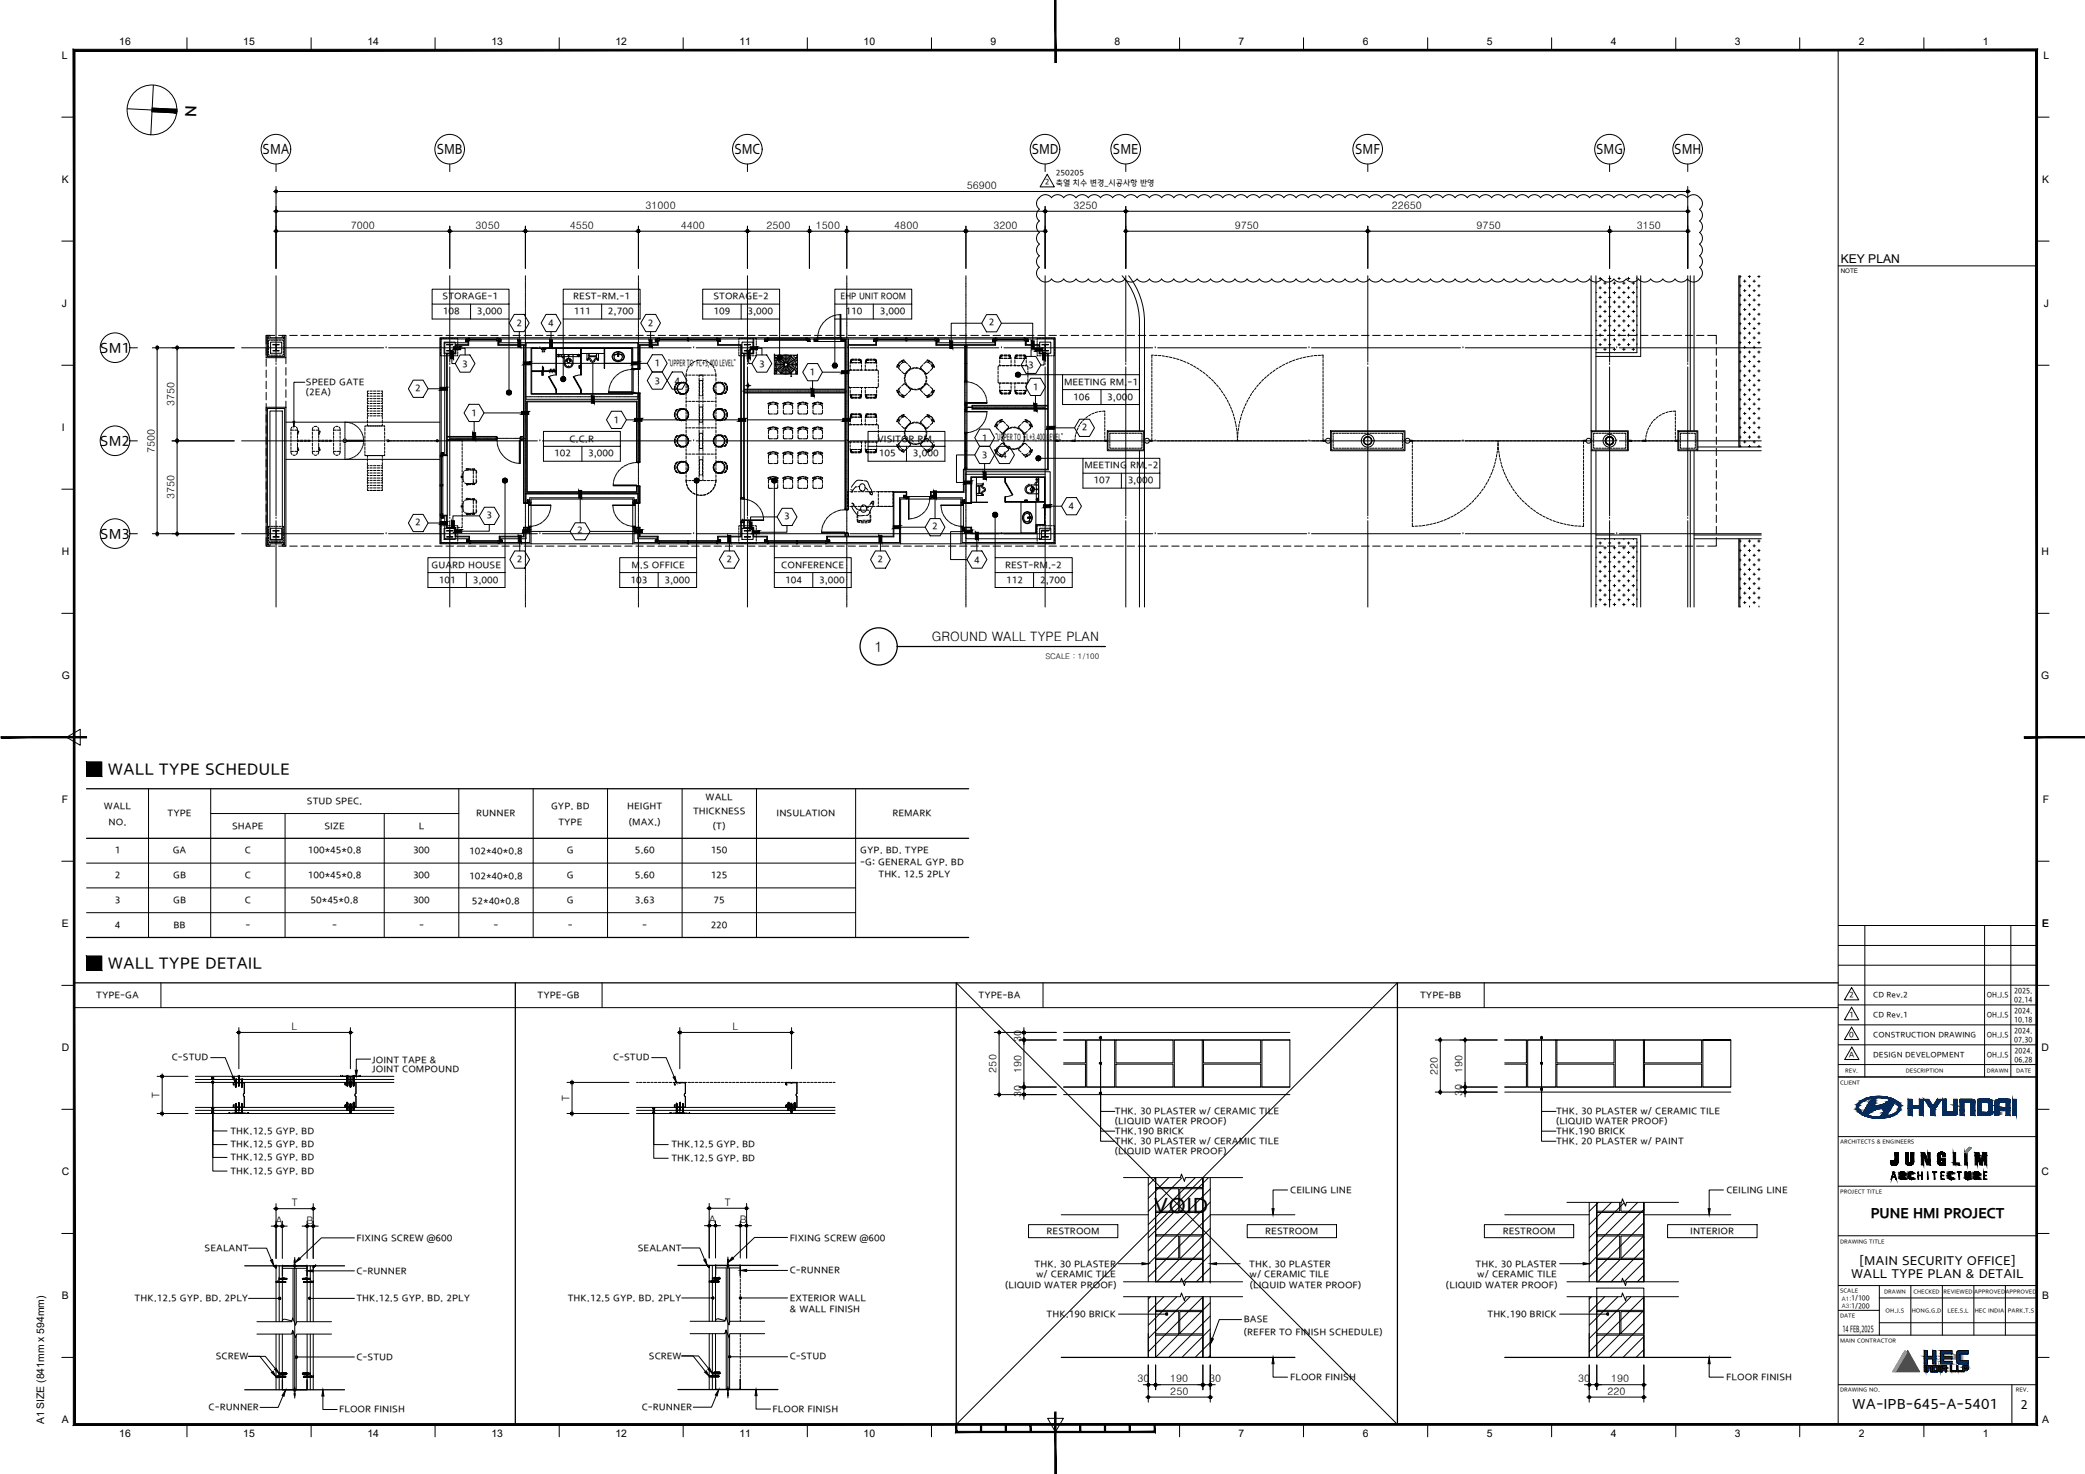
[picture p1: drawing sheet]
<svg xmlns="http://www.w3.org/2000/svg" width="420mm" height="297mm" viewBox="0 0 420 297" stroke-linecap="round" stroke-linejoin="round" font-family="sans-serif">
<defs><g id="words">
<text font-size="4.7" x="232.5" y="244.8">VOID</text>
<g font-size="3.4">
<text x="21.7" y="156.3">WALL TYPE SCHEDULE</text>
<text x="21.7" y="195.4">WALL TYPE DETAIL</text>
</g>
<text font-size="3.3" x="37.2" y="21.2" transform="rotate(92 37.2 21.2)">N</text>
<g font-size="3">
<text x="52.9" y="31.3">SMA</text>
<text x="88" y="31.3">SMB</text>
<text x="148" y="31.3">SMC</text>
<text x="207.9" y="31.3">SMD</text>
<text x="224.3" y="31.3">SME</text>
<text x="273.1" y="31.3">SMF</text>
<text x="321.6" y="31.3">SMG</text>
<text x="337.4" y="31.3">SMH</text>
<text x="20.2" y="71.3">SM1</text>
<text x="20.2" y="90">SM2</text>
<text x="20.2" y="108.8">SM3</text>
<text x="373.3" y="284.2">WA-IPB-645-A-5401</text>
</g>
<g font-size="2.9">
<text x="176.2" y="131.3">1</text>
<text x="377" y="245.7">PUNE HMI PROJECT</text>
</g>
<g font-size="2.7">
<text x="373" y="257.8">WALL TYPE PLAN &amp; DETAIL</text>
<text x="374.6" y="255.2">[MAIN SECURITY OFFICE]</text>
<text x="407.2" y="284">2</text>
</g>
<text font-size="2.6" x="187.7" y="129.2">GROUND WALL TYPE PLAN</text>
<text font-size="2.4" x="370.9" y="53.1">KEY PLAN</text>
<g font-size="2.1">
<text x="12.4" y="11.8">L</text>
<text x="24" y="9.1">16</text>
<text x="49" y="9.1">15</text>
<text x="74" y="9.1">14</text>
<text x="99" y="9.1">13</text>
<text x="124" y="9.1">12</text>
<text x="149" y="9.1">11</text>
<text x="174" y="9.1">10</text>
<text x="199.6" y="9.1">9</text>
<text x="224.6" y="9.1">8</text>
<text x="249.6" y="9.1">7</text>
<text x="274.6" y="9.1">6</text>
<text x="299.6" y="9.1">5</text>
<text x="324.6" y="9.1">4</text>
<text x="349.6" y="9.1">3</text>
<text x="374.6" y="9.1">2</text>
<text x="399.6" y="9.1">1</text>
<text x="411.8" y="11.8">L</text>
<text x="12.4" y="36.9">K</text>
<text x="194.8" y="38.1">56900</text>
<text x="411.5" y="36.9">K</text>
<text x="70.7" y="46.1">7000</text>
<text x="95.8" y="46.1">3050</text>
<text x="114.8" y="46.1">4550</text>
<text x="130.1" y="42.1">31000</text>
<text x="137.2" y="46.1">4400</text>
<text x="154.4" y="46.1">2500</text>
<text x="164.4" y="46.1">1500</text>
<text x="180.2" y="46.1">4800</text>
<text x="200.2" y="46.1">3200</text>
<text x="216.3" y="42.1">3250</text>
<text x="248.8" y="46.1">9750</text>
<text x="280.5" y="42.1">22650</text>
<text x="297.6" y="46.1">9750</text>
<text x="329.8" y="46.1">3150</text>
<text x="12.4" y="61.8">J</text>
<text x="411.9" y="61.8">J</text>
<text x="35.2" y="81.9" transform="rotate(-90 35.2 81.9)">3750</text>
<text x="12.4" y="86.8">I</text>
<text x="31.2" y="91.3" transform="rotate(-90 31.2 91.3)">7500</text>
<text x="35.2" y="100.6" transform="rotate(-90 35.2 100.6)">3750</text>
<text x="12.4" y="111.8">H</text>
<text x="411.4" y="111.8">H</text>
<text x="12.4" y="136.8">G</text>
<text x="411.3" y="136.8">G</text>
<text x="12.4" y="161.8">F</text>
<text x="411.6" y="161.8">F</text>
<text x="12.4" y="186.8">E</text>
<text x="411.5" y="186.8">E</text>
<text x="58.7" y="207.6">L</text>
<text x="147.6" y="207.6">L</text>
<text x="12.4" y="211.8">D</text>
<text x="205.8" y="210" transform="rotate(-90 205.8 210)">30</text>
<text x="411.4" y="211.8">D</text>
<text x="32.2" y="221.2" transform="rotate(-90 32.2 221.2)">T</text>
<text x="114.8" y="221.9" transform="rotate(-90 114.8 221.9)">T</text>
<text x="200.8" y="216.1" transform="rotate(-90 200.8 216.1)">250</text>
<text x="205.8" y="221.1" transform="rotate(-90 205.8 221.1)">30</text>
<text x="205.8" y="216.2" transform="rotate(-90 205.8 216.2)">190</text>
<text x="289.7" y="216.6" transform="rotate(-90 289.7 216.6)">220</text>
<text x="294.7" y="220.8" transform="rotate(-90 294.7 220.8)">30</text>
<text x="294.7" y="216.2" transform="rotate(-90 294.7 216.2)">190</text>
<text x="12.4" y="236.8">C</text>
<text x="411.4" y="236.8">C</text>
<text x="58.8" y="243.1">T</text>
<text x="146.1" y="243">T</text>
<text x="55.6" y="246.6">A</text>
<text x="61.8" y="246.6">B</text>
<text x="142.9" y="246.5">A</text>
<text x="149.1" y="246.5">B</text>
<text x="12.4" y="261.8">B</text>
<text x="411.5" y="261.8">B</text>
<text x="229.2" y="278.6">30</text>
<text x="235.8" y="278.5">190</text>
<text x="235.8" y="281.1">250</text>
<text x="243.7" y="278.6">30</text>
<text x="318.1" y="278.6">30</text>
<text x="323.9" y="281.1">220</text>
<text x="324.7" y="278.5">190</text>
<text x="8.9" y="287" transform="rotate(-90 8.9 287)">A1 SIZE (841mm x 594mm)</text>
<text x="12.4" y="286.8">A</text>
<text x="411.5" y="286.8">A</text>
<text x="24" y="289.5">16</text>
<text x="49" y="289.5">15</text>
<text x="74" y="289.5">14</text>
<text x="99" y="289.5">13</text>
<text x="124" y="289.5">12</text>
<text x="149" y="289.5">11</text>
<text x="174" y="289.5">10</text>
<text x="249.6" y="289.5">7</text>
<text x="274.6" y="289.5">6</text>
<text x="299.6" y="289.5">5</text>
<text x="324.6" y="289.5">4</text>
<text x="349.6" y="289.5">3</text>
<text x="374.6" y="289.5">2</text>
<text x="399.6" y="289.5">1</text>
</g>
<g font-size="2">
<text x="89.2" y="60.5">STORAGE-1</text>
<text x="89.2" y="63.5">108</text>
<text x="96.1" y="63.5">3,000</text>
<text x="104.1" y="65.9">2</text>
<text x="110.4" y="65.9">4</text>
<text x="115.5" y="60.5">REST-RM.-1</text>
<text x="115.7" y="63.5">111</text>
<text x="122.5" y="63.5">2,700</text>
<text x="130.6" y="65.9">2</text>
<text x="143.8" y="60.5">STORAGE-2</text>
<text x="143.8" y="63.5">109</text>
<text x="150.6" y="63.5">3,000</text>
<text x="169.4" y="60.5">EHP UNIT ROOM</text>
<text x="170.4" y="63.5">110</text>
<text x="177.3" y="63.5">3,000</text>
<text x="199.3" y="65.7">2</text>
<text x="61.6" y="77.8">SPEED GATE</text>
<text x="93.1" y="74.1">3</text>
<text x="131.9" y="74">1</text>
<text x="131.9" y="77.5">3</text>
<text x="134.6" y="73.9">&quot;UPPER TO FL+3,400 LEVEL&quot;</text>
<text x="135.9" y="77.5">4</text>
<text x="153" y="74.1">3</text>
<text x="163.2" y="75.8">1</text>
<text x="207.2" y="74.4">3</text>
<text x="214.4" y="77.8">MEETING RM.-1</text>
<text x="61.6" y="79.9">(2EA)</text>
<text x="83.7" y="78.9">2</text>
<text x="95" y="84">1</text>
<text x="208.1" y="78.8">1</text>
<text x="216.3" y="80.8">106</text>
<text x="223.1" y="80.8">3,000</text>
<text x="114.8" y="89.2">C.C.R</text>
<text x="123.7" y="85.4">1</text>
<text x="176.8" y="89.2">VISITOR RM.</text>
<text x="197.9" y="89">1</text>
<text x="200.6" y="88.8">&quot;UPPER TO FL+3,400 LEVEL&quot;</text>
<text x="218" y="86.8">2</text>
<text x="111.7" y="92.2">102</text>
<text x="118.5" y="92.2">3,000</text>
<text x="177.1" y="92.2">105</text>
<text x="184" y="92.2">3,000</text>
<text x="197.9" y="92.5">3</text>
<text x="201.8" y="92.5">4</text>
<text x="218.5" y="94.6">MEETING RM.-2</text>
<text x="220.4" y="97.6">107</text>
<text x="227.2" y="97.6">3,000</text>
<text x="83.7" y="105.9">2</text>
<text x="98" y="104.5">3</text>
<text x="116.3" y="107.6">2</text>
<text x="158" y="104.8">3</text>
<text x="187.9" y="106.8">2</text>
<text x="215.3" y="102.8">4</text>
<text x="104.1" y="113.4">2</text>
<text x="146.4" y="113.4">2</text>
<text x="176.8" y="113.4">2</text>
<text x="196.3" y="113.6">4</text>
<text x="87" y="114.6">GUARD HOUSE</text>
<text x="88.4" y="117.6">101</text>
<text x="95.3" y="117.6">3,000</text>
<text x="127" y="117.6">103</text>
<text x="127.3" y="114.6">M.S OFFICE</text>
<text x="133.9" y="117.6">3,000</text>
<text x="157.4" y="114.6">CONFERENCE</text>
<text x="158.2" y="117.6">104</text>
<text x="165.1" y="117.6">3,000</text>
<text x="202.6" y="114.6">REST-RM.-2</text>
<text x="202.7" y="117.6">112</text>
<text x="209.6" y="117.6">2,700</text>
<text x="142.2" y="161.5">WALL</text>
<text x="21" y="163.2">WALL</text>
<text x="21.9" y="166.4">NO.</text>
<text x="33.8" y="164.7">TYPE</text>
<text x="46.8" y="167.2">SHAPE</text>
<text x="61.8" y="162.2">STUD SPEC.</text>
<text x="65.4" y="167.2">SIZE</text>
<text x="84.4" y="167.2">L</text>
<text x="96" y="164.7">RUNNER</text>
<text x="111" y="163.2">GYP. BD</text>
<text x="112.5" y="166.4">TYPE</text>
<text x="126.4" y="163.2">HEIGHT</text>
<text x="126.7" y="166.4">(MAX.)</text>
<text x="139.7" y="164.2">THICKNESS</text>
<text x="143.6" y="167.2">(T)</text>
<text x="156.5" y="164.7">INSULATION</text>
<text x="179.8" y="164.7">REMARK</text>
<text x="23.1" y="172.2">1</text>
<text x="34.8" y="172.2">GA</text>
<text x="49.3" y="172.2">C</text>
<text x="62" y="172.2">100*45*0.8</text>
<text x="83.2" y="172.2">300</text>
<text x="94.5" y="172.4">102*40*0.8</text>
<text x="114.3" y="172.2">G</text>
<text x="127.9" y="172.2">5.60</text>
<text x="143.2" y="172.2">150</text>
<text x="173.4" y="172.2">GYP. BD. TYPE</text>
<text x="23.1" y="177.2">2</text>
<text x="34.9" y="177.2">GB</text>
<text x="49.3" y="177.2">C</text>
<text x="62" y="177.2">100*45*0.8</text>
<text x="83.2" y="177.2">300</text>
<text x="94.5" y="177.4">102*40*0.8</text>
<text x="114.3" y="177.2">G</text>
<text x="127.9" y="177.2">5.60</text>
<text x="143.2" y="177.2">125</text>
<text x="173.4" y="174.6">-G: GENERAL GYP. BD</text>
<text x="177" y="176.9">THK. 12.5 2PLY</text>
<text x="23.1" y="182.2">3</text>
<text x="34.9" y="182.2">GB</text>
<text x="49.3" y="182.2">C</text>
<text x="62.6" y="182.2">50*45*0.8</text>
<text x="83.2" y="182.2">300</text>
<text x="95.1" y="182.4">52*40*0.8</text>
<text x="114.3" y="182.2">G</text>
<text x="127.9" y="182.2">3.63</text>
<text x="143.8" y="182.2">75</text>
<text x="23.1" y="187.2">4</text>
<text x="35" y="187.2">BB</text>
<text x="49.4" y="187.2">-</text>
<text x="66.9" y="187.2">-</text>
<text x="84.5" y="187.2">-</text>
<text x="99.4" y="187.2">-</text>
<text x="114.4" y="187.2">-</text>
<text x="129.4" y="187.2">-</text>
<text x="143.2" y="187.2">220</text>
<text x="19.4" y="201.3">TYPE-GA</text>
<text x="108.3" y="201.3">TYPE-GB</text>
<text x="197.2" y="201.3">TYPE-BA</text>
<text x="286.2" y="201.3">TYPE-BB</text>
<text x="34.6" y="213.9">C-STUD</text>
<text x="74.9" y="214.4">JOINT TAPE &amp;</text>
<text x="123.5" y="213.9">C-STUD</text>
<text x="74.9" y="216.2">JOINT COMPOUND</text>
<text x="224.7" y="224.8">THK. 30 PLASTER w/ CERAMIC TILE</text>
<text x="224.7" y="226.8">(LIQUID WATER PROOF)</text>
<text x="313.6" y="224.8">THK. 30 PLASTER w/ CERAMIC TILE</text>
<text x="313.6" y="226.8">(LIQUID WATER PROOF)</text>
<text x="46.4" y="228.7">THK.12.5 GYP. BD</text>
<text x="46.4" y="231.4">THK.12.5 GYP. BD</text>
<text x="135.3" y="231.4">THK.12.5 GYP. BD</text>
<text x="224.7" y="230.7">THK. 30 PLASTER w/ CERAMIC TILE</text>
<text x="224.7" y="228.8">THK.190 BRICK</text>
<text x="224.7" y="232.7">(LIQUID WATER PROOF)</text>
<text x="313.6" y="230.7">THK. 20 PLASTER w/ PAINT</text>
<text x="313.6" y="228.8">THK.190 BRICK</text>
<text x="46.4" y="234">THK.12.5 GYP. BD</text>
<text x="46.4" y="236.8">THK.12.5 GYP. BD</text>
<text x="135.3" y="234.2">THK.12.5 GYP. BD</text>
<text x="260" y="240.6">CEILING LINE</text>
<text x="347.9" y="240.6">CEILING LINE</text>
<text x="71.8" y="250.2">FIXING SCREW @600</text>
<text x="159.1" y="250.3">FIXING SCREW @600</text>
<text x="210.9" y="248.9">RESTROOM</text>
<text x="255" y="248.9">RESTROOM</text>
<text x="302.8" y="248.9">RESTROOM</text>
<text x="340.6" y="248.9">INTERIOR</text>
<text x="41.2" y="252.3">SEALANT</text>
<text x="71.8" y="256.9">C-RUNNER</text>
<text x="128.5" y="252.2">SEALANT</text>
<text x="159.1" y="256.8">C-RUNNER</text>
<text x="208.5" y="255.4">THK. 30 PLASTER</text>
<text x="208.8" y="257.6">w/ CERAMIC TILE</text>
<text x="251.8" y="255.4">THK. 30 PLASTER</text>
<text x="251.8" y="257.6">w/ CERAMIC TILE</text>
<text x="297.3" y="255.4">THK. 30 PLASTER</text>
<text x="297.7" y="257.6">w/ CERAMIC TILE</text>
<text x="27.1" y="262.4">THK.12.5 GYP. BD. 2PLY</text>
<text x="71.8" y="262.4">THK.12.5 GYP. BD. 2PLY</text>
<text x="114.4" y="262.3">THK.12.5 GYP. BD. 2PLY</text>
<text x="159.1" y="262.3">EXTERIOR WALL</text>
<text x="202.5" y="259.7">(LIQUID WATER PROOF)</text>
<text x="251.8" y="259.7">(LIQUID WATER PROOF)</text>
<text x="291.4" y="259.7">(LIQUID WATER PROOF)</text>
<text x="159.1" y="264.5">&amp; WALL FINISH</text>
<text x="210.9" y="265.5">THK.190 BRICK</text>
<text x="250.7" y="266.6">BASE</text>
<text x="250.7" y="269.1">(REFER TO FINISH SCHEDULE)</text>
<text x="299.8" y="265.5">THK.190 BRICK</text>
<text x="371.3" y="268.5">14 FEB,2025</text>
<text x="43.5" y="274.1">SCREW</text>
<text x="71.8" y="274.2">C-STUD</text>
<text x="130.8" y="274">SCREW</text>
<text x="159.1" y="274.1">C-STUD</text>
<text x="260" y="278.2">FLOOR FINISH</text>
<text x="347.9" y="278.2">FLOOR FINISH</text>
<text x="42" y="284.4">C-RUNNER</text>
<text x="68.3" y="284.8">FLOOR FINISH</text>
<text x="129.3" y="284.3">C-RUNNER</text>
<text x="155.7" y="284.7">FLOOR FINISH</text>
</g>
<g font-size="1.7">
<text x="212.8" y="35.5">250205</text>
<text x="210.6" y="37.3">2</text>
<text x="212.8" y="37.5">축열 치수 변경_시공사항 반영</text>
<text x="372.7" y="201.2">2</text>
<text x="377.5" y="201.2">CD Rev.2</text>
<text x="400.4" y="201.2">OH.J.S</text>
<text x="405.9" y="200.3">2025.</text>
<text x="405.9" y="202.1">02.14</text>
<text x="372.7" y="209.2">0</text>
<text x="372.7" y="205.1">1</text>
<text x="377.5" y="209.2">CONSTRUCTION DRAWING</text>
<text x="377.5" y="205.1">CD Rev.1</text>
<text x="400.4" y="209.2">OH.J.S</text>
<text x="400.4" y="205.1">OH.J.S</text>
<text x="405.9" y="208.3">2024.</text>
<text x="405.9" y="204.3">2024.</text>
<text x="405.9" y="206.1">10.18</text>
<text x="372.6" y="213.2">A</text>
<text x="377.5" y="213.2">DESIGN DEVELOPMENT</text>
<text x="400.4" y="213.2">OH.J.S</text>
<text x="405.9" y="210.1">07.30</text>
<text x="405.9" y="212.3">2024.</text>
<text x="405.9" y="214.2">06.28</text>
</g>
<text font-size="1.6" x="210.7" y="132.8">SCALE : 1/100</text>
<g font-size="1.5">
<text x="373" y="262.2">1/100</text>
<text x="373" y="263.8">1/200</text>
</g>
<text font-size="1.3" x="370.9" y="55">NOTE</text>
<g font-size="1.2">
<text x="370.8" y="218.6">CLIENT</text>
<text x="371.9" y="216.2">REV.</text>
<text x="384" y="216.2">DESCRIPTION</text>
<text x="400.4" y="216.2">DRAWN</text>
<text x="406.3" y="216.2">DATE</text>
<text x="370.8" y="230.6">ARCHITECTS &amp; ENGINEERS</text>
<text x="370.8" y="240.6">PROJECT TITLE</text>
<text x="370.8" y="250.6">DRAWING TITLE</text>
<text x="370.8" y="260.6">SCALE</text>
<text x="371.2" y="263.5">A3:</text>
<text x="371.2" y="262.1">A1:</text>
<text x="379.7" y="260.8">DRAWN</text>
<text x="385.6" y="260.8">CHECKED</text>
<text x="391.7" y="260.8">REVIEWED</text>
<text x="397.8" y="260.8">APPROVEDAPPROVED</text>
<text x="370.8" y="265.5">DATE</text>
<text x="380" y="264.5">OH.J.S</text>
<text x="385.2" y="264.5">HONG.G.D</text>
<text x="392.4" y="264.5">LEE.S.L</text>
<text x="397.9" y="264.5">HEC INDIA</text>
<text x="404.6" y="264.5">PARK.T.S</text>
<text x="370.8" y="270.6">MAIN CONTRACTOR</text>
<text x="370.8" y="280.5">DRAWING NO.</text>
<text x="406.2" y="280.5">REV.</text>
</g>
</g></defs>
<!-- layer: X-COL$0$A-CEN1 -->
<g fill="none" stroke="#000" stroke-width=".2">
<path d="M55.6 55.6v17.4M90.6 55.6v17.4M150.6 55.6v17.4M210.6 55.6v17.4M226.9 55.6v17.4M275.6 55.6v17.4M324.4 55.6v17.4M340.1 55.6v17.4M48.7 70.1h28.6M55.6 73.4h.1M55.6 73.9v30.1M77.8 70.1h.1"/>
<path d="M78.3 70.1h30M90.6 73.4h.1M90.6 73.9v30.1M108.8 70.1h.1M109.3 70.1h30M139.8 70.1h.1M140.3 70.1h30M150.6 73.4h.1M150.6 73.9v30.1M170.8 70.1h.1M171.3 70.1h30M201.8 70.1h.1"/>
<path d="M202.3 70.1h30M210.6 73.4h.1M210.6 73.9v30.1M226.9 73.4h.1M226.9 73.9v30.1M232.8 70.1h.1M233.3 70.1h30M263.8 70.1h.1M264.3 70.1h30M275.6 73.4h.1M275.6 73.9v30.1M294.8 70.1h.1"/>
<path d="M295.3 70.1h30M324.4 73.4h.1M324.4 73.9v30.1M325.8 70.1h.1M326.3 70.1h28.6M340.1 73.4h.1M340.1 73.9v30.1M48.7 88.8h28.6M77.8 88.8h.1M78.3 88.8h30M108.8 88.8h.1M109.3 88.8h30"/>
<path d="M139.8 88.8h.1M140.3 88.8h30M170.8 88.8h.1M171.3 88.8h30M201.8 88.8h.1M202.3 88.8h30M232.8 88.8h.1M233.3 88.8h30M263.8 88.8h.1M264.3 88.8h30M294.8 88.8h.1M295.3 88.8h30"/>
<path d="M325.8 88.8h.1M326.3 88.8h28.6M48.7 107.6h28.6M55.6 104.5h.1M55.6 104.9v17.4M77.8 107.6h.1M78.3 107.6h30M90.6 104.5h.1M90.6 104.9v17.4M108.8 107.6h.1M109.3 107.6h30M139.8 107.6h.1"/>
<path d="M140.3 107.6h30M150.6 104.5h.1M150.6 104.9v17.4M170.8 107.6h.1M171.3 107.6h30M201.8 107.6h.1M202.3 107.6h30M210.6 104.5h.1M210.6 104.9v17.4M226.9 104.5h.1M226.9 104.9v17.4M232.8 107.6h.1"/>
<path d="M233.3 107.6h30M263.8 107.6h.1M264.3 107.6h30M275.6 104.5h.1M275.6 104.9v17.4M294.8 107.6h.1M295.3 107.6h30M324.4 104.5h.1M324.4 104.9v17.4M325.8 107.6h.1M326.3 107.6h28.6M340.1 104.5h.1"/>
<path d="M340.1 104.9v17.4"/>
</g>
<!-- layer: X-COL$0$S-Steel 02 -->
<g fill="none" stroke="#000" stroke-width=".25">
<circle cx="275.6" cy="88.8" r=".83"/>
<circle cx="275.6" cy="88.8" r=".78"/>
<circle cx="324.3" cy="88.8" r=".83"/>
</g>
<!-- layer: X-COL$0$S-Steel 01 -->
<g fill="none" stroke="#000" stroke-width=".2">
<path d="M54.5 68.9h2.3v2.3h-2.3zM55.5 70.6l-.5 .1h1.3l-.6-.1M55.6 70.5l-.1 .1M55.7 69.6l-.1 .9M55.7 69.5l-.1 1.1M55.7 69.5l.6-.1h-1.3l.6 .2M89.5 68.9h2.2v2.3h-2.2zM90.6 70.6l-.6 .1h1.3l-.6-.1M90.6 70.5l-.1 .1M90.7 69.6l-.1 .9M90.7 69.5l-.1 .1M90.7 69.5l.6-.1h-1.3l.6 .1v1.1"/>
<path d="M149.5 68.9h2.3v2.3h-2.3zM150.5 70.6l-.5 .1h1.3l-.6-.1M150.6 69.6l-.6-.2h1.3l-.7 .1v1.1M150.6 70.5l-.1 .1M150.7 69.6l-.1 .9M209.5 68.9h2.3v2.3h-2.3zM210.5 69.5l.1 .1M210.5 69.5l-.5-.1h1.3l-.6 .1-.1 1.1M210.5 70.6l-.5 .1h1.3l-.6-.1M210.6 70.5l-.1 .1M210.7 70.5v.1M54.5 106.5h2.3v2.2h-2.3z"/>
<path d="M55.5 108.1l-.5 .1h1.3l-.6-.1M55.6 108l-.1 .1M55.6 107.1l.1 1M55.7 107.1v1M55.7 107l-.1 .1M55.7 107l.6-.1h-1.3l.6 .2M89.5 106.5h2.2v2.2h-2.2zM90.6 108.1l-.6 .1h1.3l-.6-.1M90.6 107.1l-.1 1M90.6 108l.1 .1M90.7 107.1v1M90.7 107l-.1 .1"/>
<path d="M90.7 107l.6-.1h-1.3l.6 .2M149.5 106.5h2.3v2.2h-2.3zM150.5 108.1l-.5 .1h1.3l-.6-.1M150.6 107.1l-.6-.2h1.3l-.7 .2M150.6 108l-.1 .1M150.6 107.1l.1 1M150.7 107.1v1M209.5 106.5h2.3v2.2h-2.3zM210.5 107l.1 .1M210.5 107l-.5-.1h1.3l-.6 .2M210.5 108.1l-.5 .1h1.3l-.6-.1M210.6 108l-.1 .1"/>
<path d="M210.6 107.1l.1 1"/>
<circle cx="275.6" cy="88.8" r="1.29"/>
<circle cx="324.3" cy="88.8" r="1.29"/>
</g>
<!-- layer: X-COL$0$S-ELE 06 -->
<g fill="none" stroke="#000" stroke-width=".2">
<path d="M54.1 71.3v.3h.3M54.1 69v.4M54.1 69.6v.4M54.1 70.2v.4M54.1 70.7v.4M54.4 68.6h-.3v.3M54.6 71.6h.3M54.6 68.6h.3M55.1 71.6h.4M55.1 68.6h.4M55.7 71.6h.3M55.7 68.6h.3"/>
<path d="M56.3 71.6h.3M56.3 68.6h.3M56.8 68.6h.3v.3M57.1 71.3v.3h-.3M57.1 69v.4M57.1 69.6v.4M57.1 70.2v.4M57.1 70.7v.4M88.8 71.4v.3h.2M88.8 68.7v.3M88.8 69.2v.4M88.8 69.8v.3"/>
<path d="M88.8 70.3v.4M88.8 70.9v.4M89 68.2h-.2v.2M89.2 71.7h.4M89.2 68.2h.4M89.7 71.7h.4M89.7 68.2h.4M90.3 71.7h.4M90.3 68.2h.4M90.9 71.7h.4M90.9 68.2h.4M91.4 71.7h.4"/>
<path d="M91.4 68.2h.4M92 68.2h.2v.2M92.2 71.4v.3h-.2M92.2 68.7v.3M92.2 69.2v.4M92.2 69.8v.3M92.2 70.3v.4M92.2 70.9v.4M148.9 71.4v.3h.2M148.9 68.7v.3M148.9 69.2v.4M148.9 69.8v.3"/>
<path d="M148.9 70.3v.4M148.9 70.9v.4M149.1 68.2h-.2v.2M149.3 71.7h.4M149.3 68.2h.4M149.9 71.7h.3M149.9 68.2h.3M150.5 71.7h.3M150.5 68.2h.3M151 71.7h.4M151 68.2h.4M151.6 71.7h.3"/>
<path d="M151.6 68.2h.3M152.1 68.2h.3v.2M152.4 71.4v.3h-.3M152.4 68.7v.3M152.4 69.2v.4M152.4 69.8v.3M152.4 70.3v.4M152.4 70.9v.4M209 71.4v.3h.3M209 68.7v.3M209 69.2v.4M209 69.8v.3"/>
<path d="M209 70.3v.4M209 70.9v.4M209.3 68.2h-.3v.2M209.4 71.7h.4M209.4 68.2h.4M210 71.7h.4M210 68.2h.4M210.6 71.7h.3M210.6 68.2h.3M211.1 71.7h.4M211.1 68.2h.4M211.7 71.7h.3"/>
<path d="M211.7 68.2h.3M212.3 68.2h.2v.2M212.5 71.4v.3h-.2M212.5 68.7v.3M212.5 69.2v.4M212.5 69.8v.3M212.5 70.3v.4M212.5 70.9v.4M223.6 90v.3h.4M223.6 87.8v.4M223.6 88.3v.4M223.6 88.9v.4"/>
<path d="M223.6 89.5v.4M224 87.3h-.4v.3M224.2 90.3h.3M224.2 87.3h.3M224.7 90.3h.4M224.7 87.3h.4M225.3 90.3h.4M225.3 87.3h.4M225.8 90.3h.4M225.8 87.3h.4M226.4 90.3h.4M226.4 87.3h.4"/>
<path d="M227 90.3h.3M227 87.3h.3M227.5 90.3h.4M227.5 87.3h.4M228.1 90.3h.4M228.1 87.3h.4M228.6 90.3h.4M228.6 87.3h.4M229.2 90.3h.4M229.2 87.3h.4M229.8 87.3h.3v.3M230.1 90v.3h-.3"/>
<path d="M230.1 87.8v.4M230.1 88.3v.4M230.1 88.9v.4M230.1 89.5v.4M268.6 90v.3h.5M268.6 87.8v.4M268.6 88.3v.4M268.6 88.9v.4M268.6 89.5v.4M269.1 87.3h-.5v.3M269.2 90.3h.4M269.2 87.3h.4"/>
<path d="M269.8 90.3h.4M269.8 87.3h.4M270.4 90.3h.4M270.4 87.3h.4M270.9 90.3h.4M270.9 87.3h.4M271.5 90.3h.4M271.5 87.3h.4M272.1 90.3h.4M272.1 87.3h.4M272.6 90.3h.4M272.6 87.3h.4"/>
<path d="M273.2 90.3h.4M273.2 87.3h.4M273.8 90.3h.3M273.8 87.3h.3M274.3 90.3h.4M274.3 87.3h.4M274.9 90.3h.4M274.9 87.3h.4M275.4 90.3h.4M275.4 87.3h.4M276 90.3h.4M276 87.3h.4"/>
<path d="M276.6 90.3h.3M276.6 87.3h.3M277.1 90.3h.4M277.1 87.3h.4M277.7 90.3h.3M277.7 87.3h.3M278.3 90.3h.3M278.3 87.3h.3M278.8 90.3h.4M278.8 87.3h.4M279.4 90.3h.3M279.4 87.3h.3"/>
<path d="M280 90.3h.3M280 87.3h.3M280.5 90.3h.4M280.5 87.3h.4M281.1 90.3h.3M281.1 87.3h.3M281.6 90.3h.4M281.6 87.3h.4M282.2 87.3h.4v.3M282.6 90v.3h-.4M282.6 87.8v.4M282.6 88.3v.4"/>
<path d="M282.6 88.9v.4M282.6 89.5v.4M321.1 90v.3h.4M321.1 87.8v.4M321.1 88.3v.4M321.1 88.9v.4M321.1 89.5v.4M321.5 87.3h-.4v.3M321.6 90.3h.4M321.6 87.3h.4M322.2 90.3h.4M322.2 87.3h.4"/>
<path d="M322.8 90.3h.4M322.8 87.3h.4M323.3 90.3h.4M323.3 87.3h.4M323.9 90.3h.4M323.9 87.3h.4M324.5 90.3h.3M324.5 87.3h.3M325 90.3h.4M325 87.3h.4M325.6 90.3h.4M325.6 87.3h.4"/>
<path d="M326.1 90.3h.4M326.1 87.3h.4M326.7 90.3h.4M326.7 87.3h.4M327.3 87.3h.3v.3M327.6 90v.3h-.3M327.6 87.8v.4M327.6 88.3v.4M327.6 88.9v.4M327.6 89.5v.4M338.6 90v.3h.3M338.6 87.8v.4"/>
<path d="M338.6 88.3v.4M338.6 88.9v.4M338.6 89.5v.4M338.9 87.3h-.3v.3M339.1 90.3h.4M339.1 87.3h.4M339.6 90.3h.4M339.6 87.3h.4M340.2 90.3h.4M340.2 87.3h.4M340.8 90.3h.4M340.8 87.3h.4"/>
<path d="M341.3 87.3h.3v.3M341.6 90v.3h-.3M341.6 87.8v.4M341.6 88.3v.4M341.6 88.9v.4M341.6 89.5v.4M54.1 108.8v.3h.3M54.1 106.5v.4M54.1 107.1v.4M54.1 107.7v.3M54.1 108.2v.4M54.4 106.1h-.3v.3"/>
<path d="M54.6 109.1h.3M54.6 106.1h.3M55.1 109.1h.4M55.1 106.1h.4M55.7 109.1h.3M55.7 106.1h.3M56.3 109.1h.3M56.3 106.1h.3M56.8 106.1h.3v.3M57.1 108.8v.3h-.3M57.1 106.5v.4M57.1 107.1v.4"/>
<path d="M57.1 107.7v.3M57.1 108.2v.4M88.8 109.2v.3h.2M88.8 106.4v.4M88.8 107v.3M88.8 107.5v.4M88.8 108.1v.3M88.8 108.6v.4M89 105.9h-.2v.3M89.2 105.9h.4M89.2 109.5h.4M89.7 105.9h.4"/>
<path d="M89.7 109.5h.4M90.3 105.9h.4M90.3 109.5h.4M90.9 105.9h.4M90.9 109.5h.4M91.4 105.9h.4M91.4 109.5h.4M92 105.9h.2v.3M92.2 109.2v.3h-.2M92.2 106.4v.4M92.2 107v.3M92.2 107.5v.4"/>
<path d="M92.2 108.1v.3M92.2 108.6v.4M148.9 109.2v.3h.2M148.9 106.4v.4M148.9 107v.3M148.9 107.5v.4M148.9 108.1v.3M148.9 108.6v.4M149.1 105.9h-.2v.3M149.3 105.9h.4M149.3 109.5h.4M149.9 105.9h.3"/>
<path d="M149.9 109.5h.3M150.5 105.9h.3M150.5 109.5h.3M151 105.9h.4M151 109.5h.4M151.6 105.9h.3M151.6 109.5h.3M152.1 105.9h.3v.3M152.4 109.2v.3h-.3M152.4 106.4v.4M152.4 107v.3M152.4 107.5v.4"/>
<path d="M152.4 108.1v.3M152.4 108.6v.4M209 106.4v.4M209 107v.3M209 107.5v.4M209 108.1v.3M209 108.6v.4M209 109.2v.3h.3M209.3 105.9h-.3v.3M209.4 105.9h.4M209.4 109.5h.4M210 105.9h.4"/>
<path d="M210 109.5h.4M210.6 105.9h.3M210.6 109.5h.3M211.1 105.9h.4M211.1 109.5h.4M211.7 105.9h.3M211.7 109.5h.3M212.3 105.9h.2v.3M212.5 109.2v.3h-.2M212.5 106.4v.4M212.5 107v.3M212.5 107.5v.4"/>
<path d="M212.5 108.1v.3M212.5 108.6v.4"/>
</g>
<!-- layer: X-PLAN_250205$0$A-FIN3 -->
<g fill="none" stroke="#000" stroke-width=".2">
<path d="M94.3 69.1h-4.7v22.6M100.5 69.1h32M188.8 69.1h11.7M89.6 104v4.6h4.9M106 106.3v2.3h-5.2M106 101.3v-1.7h22.5v1.7M128.5 106.3v2.3h4"/>
<circle cx="116.6" cy="71.6" r=".19"/>
<circle cx="209" cy="100.6" r=".19"/>
</g>
<!-- layer: X-PLAN_250205$0$A-ELE 7 -->
<g fill="none" stroke="#000" stroke-width=".2">
<path d="M53.6 70.1v1.5M53.6 72.3v1.5M53.6 74.6v1.5M53.6 76.8v1.5M53.6 79.1v1.5M55.4 67.6h-1.8v1.7M56.1 67.6h1.5M57.6 72.1v1.2M57.6 74.1v1.5M57.6 76.3v1.5M57.6 78.6v1.5M58.4 67.6h1.5"/>
<path d="M60.6 67.6h1.5M62.9 67.6h1.5M65.2 67.6h1.4M67.4 67.6h1.5M69.6 67.6h1.5M71.9 67.6h1.5M74.1 67.6h1.5M76.4 67.6h1.5M78.6 67.6h1.5M80.9 67.6h1.5M83.1 67.6h1.5M85.4 67.6h1.5"/>
<path d="M87.6 67.6h1.5M89.9 67.6h1.5M92.1 67.6h1.5M94.4 67.6h1.5M96.6 67.6h1.5M98.9 67.6h1.5M101.1 67.6h1.5M103.4 67.6h1.5M105.6 67.6h1.5M107.9 67.6h1.5M110.2 67.6h1.4M112.4 67.6h1.5"/>
<path d="M114.6 67.6h1.5M116.9 67.6h1.5M119.1 67.6h1.6M121.4 67.6h1.5M123.6 67.6h1.5M125.9 67.6h1.5M128.1 67.6h1.5M130.4 67.6h1.5M132.6 67.6h1.5M134.9 67.6h1.5M137.1 67.6h1.5M139.4 67.6h1.5"/>
<path d="M141.6 67.6h1.5M143.9 67.6h1.5M146.1 67.6h1.5M148.4 67.6h1.5M150.6 67.6h1.5M152.9 67.6h1.5M155.1 67.6h1.5M157.4 67.6h1.5M159.6 67.6h1.5M161.9 67.6h1.5M164.1 67.6h1.5M166.4 67.6h1.5"/>
<path d="M168.6 67.6h1.5M170.9 67.6h1.5M173.1 67.6h1.5M175.4 67.6h1.5M177.6 67.6h1.5M179.9 67.6h1.5M182.1 67.6h1.5M184.4 67.6h1.5M186.6 67.6h1.5M188.9 67.6h1.5M191.1 67.6h1.5M193.4 67.6h1.5"/>
<path d="M195.6 67.6h1.5M197.9 67.6h1.5M200.1 67.6h1.5M202.4 67.6h1.5M204.6 67.6h1.5M206.9 67.6h1.5M209.1 67.6h1.5M211.4 67.6h1.5M213.6 67.6h1.5M215.9 67.6h1.5M218.1 67.6h1.5M220.4 67.6h1.5"/>
<path d="M222.6 67.6h1.5M224.9 67.6h1.5M227.1 67.6h1.5M229.4 67.6h1.5M231.6 67.6h1.5M233.9 67.6h1.5M236.1 67.6h1.5M238.4 67.6h1.5M240.6 67.6h1.5M242.9 67.6h1.5M245.1 67.6h1.5M247.4 67.6h1.5"/>
<path d="M249.6 67.6h1.5M251.9 67.6h1.5M254.1 67.6h1.5M256.4 67.6h1.5M258.6 67.6h1.5M260.9 67.6h1.5M263.1 67.6h1.5M265.4 67.6h1.5M267.6 67.6h1.5M269.9 67.6h1.5M272.1 67.6h1.5M274.4 67.6h1.5"/>
<path d="M276.6 67.6h1.5M278.9 67.6h1.5M281.1 67.6h1.5M283.4 67.6h1.5M285.6 67.6h1.5M287.9 67.6h1.5M290.1 67.6h1.5M292.4 67.6h1.5M294.6 67.6h1.5M296.9 67.6h1.5M299.1 67.6h1.5M301.4 67.6h1.5"/>
<path d="M303.6 67.6h1.5M305.9 67.6h1.5M308.1 67.6h1.5M310.4 67.6h1.5M312.6 67.6h1.5M314.9 67.6h1.5M317.1 67.6h1.5M319.4 67.6h1.5M321.6 67.6h1.5M323.9 67.6h1.5M326.1 67.6h1.5M328.4 67.6h1.5"/>
<path d="M330.6 67.6h1.5M332.9 67.6h1.5M335.1 67.6h1.5M337.4 67.6h1.5M339.6 67.6h1.5M341.9 67.6h1.5M344.1 67.6h1.8v1.7M345.9 70.1v1.5M345.9 72.3v1.5M345.9 74.6v1.5M345.9 76.8v1.5M345.9 79.1v1.5"/>
<path d="M53.6 81.3v1.5M53.6 83.6v1.5M53.6 85.8v1.5M53.6 88.1v1.5M53.6 90.3v1.5M53.6 92.6v1.5M53.6 94.8v1.5M53.6 97.1v1.5M53.6 99.3v1.5M57.6 80.8v1.3M345.9 81.3v1.5M345.9 83.6v1.5"/>
<path d="M345.9 85.8v1.5M345.9 88.1v1.5M345.9 90.3v1.5M345.9 92.6v1.5M345.9 94.8v1.5M345.9 97.1v1.5M345.9 99.3v1.5M53.6 108.3v1.8h1.8M53.6 101.6v1.5M53.6 103.8v1.5M53.6 106.1v1.5M56.1 110.1h1.5"/>
<path d="M58.4 110.1h1.5M60.6 110.1h1.5M62.9 110.1h1.5M65.2 110.1h1.4M67.4 110.1h1.5M69.6 110.1h1.5M71.9 110.1h1.5M74.1 110.1h1.5M76.4 110.1h1.5M78.6 110.1h1.5M80.9 110.1h1.5M83.1 110.1h1.5"/>
<path d="M85.4 110.1h1.5M87.6 110.1h1.5M89.9 110.1h1.5M92.1 110.1h1.5M94.4 110.1h1.5M96.6 110.1h1.5M98.9 110.1h1.5M101.1 110.1h1.5M103.4 110.1h1.5M105.6 110.1h1.5M107 109.6h20.5M107.9 110.1h1.5"/>
<path d="M110.2 110.1h1.4M112.4 110.1h1.5M114.6 110.1h1.5M116.9 110.1h1.5M119.1 110.1h1.6M121.4 110.1h1.5M123.6 110.1h1.5M125.9 110.1h1.5M128.1 110.1h1.5M130.4 110.1h1.5M132.6 110.1h1.5M134.9 110.1h1.5"/>
<path d="M137.1 110.1h1.5M139.4 110.1h1.5M141.6 110.1h1.5M143.9 110.1h1.5M146.1 110.1h1.5M148.4 110.1h1.5M150.6 110.1h1.5M152.9 110.1h1.5M155.1 110.1h1.5M157.4 110.1h1.5M159.6 110.1h1.5M161.9 110.1h1.5"/>
<path d="M164.1 110.1h1.5M166.4 110.1h1.5M168.6 110.1h1.5M170.9 110.1h1.5M173.1 110.1h1.5M175.4 110.1h1.5M177.6 110.1h1.5M179.9 110.1h1.5M181.5 109.6h12.1M182.1 110.1h1.5M184.4 110.1h1.5M186.6 110.1h1.5"/>
<path d="M188.9 110.1h1.5M191.1 110.1h1.5M193.4 110.1h1.5M195.6 110.1h1.5M197.9 110.1h1.5M200.1 110.1h1.5M202.4 110.1h1.5M204.6 110.1h1.5M206.9 110.1h1.5M209.1 110.1h1.5M211.4 110.1h1.5M213.6 110.1h1.5"/>
<path d="M215.9 110.1h1.5M218.1 110.1h1.5M220.4 110.1h1.5M222.6 110.1h1.5M224.9 110.1h1.5M227.1 110.1h1.5M229.4 110.1h1.5M231.6 110.1h1.5M233.9 110.1h1.5M236.1 110.1h1.5M238.4 110.1h1.5M240.6 110.1h1.5"/>
<path d="M242.9 110.1h1.5M245.1 110.1h1.5M247.4 110.1h1.5M249.6 110.1h1.5M251.9 110.1h1.5M254.1 110.1h1.5M256.4 110.1h1.5M258.6 110.1h1.5M260.9 110.1h1.5M263.1 110.1h1.5M265.4 110.1h1.5M267.6 110.1h1.5"/>
<path d="M269.9 110.1h1.5M272.1 110.1h1.5M274.4 110.1h1.5M276.6 110.1h1.5M278.9 110.1h1.5M281.1 110.1h1.5M283.4 110.1h1.5M285.6 110.1h1.5M287.9 110.1h1.5M290.1 110.1h1.5M292.4 110.1h1.5M294.6 110.1h1.5"/>
<path d="M296.9 110.1h1.5M299.1 110.1h1.5M301.4 110.1h1.5M303.6 110.1h1.5M305.9 110.1h1.5M308.1 110.1h1.5M310.4 110.1h1.5M312.6 110.1h1.5M314.9 110.1h1.5M317.1 110.1h1.5M319.4 110.1h1.5M321.6 110.1h1.5"/>
<path d="M323.9 110.1h1.5M326.1 110.1h1.5M328.4 110.1h1.5M330.6 110.1h1.5M332.9 110.1h1.5M335.1 110.1h1.5M337.4 110.1h1.5M339.6 110.1h1.5M341.9 110.1h1.5M345.9 108.3v1.8h-1.8M345.9 101.6v1.5M345.9 103.8v1.5"/>
<path d="M345.9 106.1v1.5"/>
</g>
<!-- layer: X-PLAN_250205$0$A-ELE 4 -->
<g fill="none" stroke="#000" stroke-width=".2">
<path d="M53.6 67.6h.8v.5h2.5v-.5h.7v4.5h-4zM53.9 67.8h.2v.5h3.1v-.5h.2v4h-3.5zM94.4 68.3h-5.5v23.5M94.4 68.1h-5.8v23.7M100.4 68.3h32.2M100.4 68.1h32.2M109.3 74l-.1 1.6M121.8 70.2h5.5v3h-5.5zM144.6 68.1h10v.2h-10M164.6 68.1h-2v.2h2M169.6 68.3h7M169.6 68.1h7"/>
<path d="M188.6 68.3h12M188.6 68.1h12M206.6 68.3h5.8v41h-18.5v-3M206.6 68.1h6v41.5h-19v-3.3M53.6 82.1h4v28h-.7v-.5h-2.5v.5h-.8zM53.9 82.3h3.5v27.5h-.2v-.5h-3.1v.5h-.2zM94.6 109.3h-5.7v-5.5h-.3v5.8h6M106.8 106.3v3h-6.2M106.8 101.3v-1h21v1M107 106.3v3.3h-6.4M107 101.3v-.7h20.5v.7M127.5 106.3v3.3h5.1"/>
<path d="M127.8 106.3v3h4.8M144.6 109.3h10M144.6 109.6h10M182.6 100.3h-1.3v9h-14.7M182.6 100.6h-1.1v9h-14.9M187.6 100.3h6.3v1M187.6 100.6h6v.7M205.7 101.2h3v6.2h-3z"/>
</g>
<!-- layer: X-PLAN_250205$0$A-ELE 8 -->
<path d="M194.4 69.8v6.9M194.9 69.8v6.9M54.4 82.8h2.5v26h-2.5zM57.6 92.6h31M57.6 85.1h31M194.4 81.7v.8M194.4 87.4v6.9M194.9 81.7v.8M194.9 87.4v6.9" fill="none" stroke="#000" stroke-width=".2"/>
<!-- layer: X-PLAN_250205$0$A-WALD -->
<g fill="none" stroke="#000" stroke-width=".2">
<path d="M94.3 68.8v.7h-2.6v1.7h-1.7v20.5h-.6M94.4 68.7v.9h-2.5v1.7h-1.8v20.5h-.9M100.4 68.7v.9h5.6M100.5 68.8v.7h5.5M105.5 69.6v31.7h.8M105.6 69.6v31.7M128.9 79.3v13.8M129 79.2v13.9M132.5 68.8v.7h-3.6v4.8M132.6 68.7v.9h-3.6v4.7M144.6 68.7v.9h4.7v30.7M144.7 68.8v.7h4.7v30.8"/>
<path d="M150 79.1h20.3M150 79.2h20.3M150 78.4h20.3M150 78.6h20.3M151.8 68.3v2.9h-1.9v29.1M151.9 68.3v3h-1.9v29M170.3 68.3v34.3M170.4 68.3v34.3M170.9 68.3v34.3M171 69.5h5.6M171 68.3v34.3M176.5 68.8v.7"/>
<path d="M176.6 68.7v.9h-5.6M188.6 68.7v.9h12v-.9M188.8 68.8v.7h11.7v-.7M206.6 68.7v.9h2.8v1.7h1.7v23.3h-17v4.5h-6.5M206.8 68.8v.7h2.7v1.7h1.7v23.5h-16.9v4.5h-6.7M90.1 88h9.9M90.1 88.1h9.9M90.1 88.6h9.9M90.1 88.7h9.9M105 88h.5M105 88.1h.5M105 88.6h.5"/>
<path d="M105 88.7h.5M128.3 93.1v-12.1h-22v18.1h22v-1M128.4 93.1v-12.3h-22.3v18.4h22.3v-1.1M128.9 98.1v3.2M129 98.1v3.2M182.6 99.2h-2.5v9h-13.3v.6M182.6 99.1h-2.6v9h-13.4v.9M194.9 82.5h.1M194.9 81.7h.1M211.1 81.7h-15.2v.8h15.2M211.1 81.8h-15.1v.5h15.1M89.2 103.8h.9v2.5h1.8v1.8h2.7v.9"/>
<path d="M89.4 104h.6v2.5h1.7v1.7h2.8v.6M105.5 106.3v1.8h-4.9v.9M105.6 106.3v1.9h-4.8v.6M107 101.3h.1M127.5 101.3h.1M128.9 106.3v1.9h3.6v.6M129 106.3v1.8h3.6v.9M149.3 105.3v2.8h-4.7v.9M149.4 105.3v2.9h-4.7v.6M149.9 105.3v1.2h1.9v1.7h2.7v.6M150 105.3v1h1.9v1.8h2.7v.9M170.3 107.6v.5"/>
<path d="M170.4 107.6v.5M170.9 107.6v.5M171 107.6v.5M182.6 100.6h.1M193.6 101.3h.1M194.1 101.3h1.7M194.1 106.3h1.7"/>
</g>
<!-- layer: X-PLAN_250205$0$A-STL -->
<g fill="none" stroke="#000" stroke-width=".2">
<path d="M93.8 68.3h.5v.5h-.5h.5v-.4h-.5v.4zM100.5 68.3h.5v.5h-.5h.4v-.4h-.4v.4zM132 68.3h.5v.5v-.4h-.4v.4h.4h-.5zM144.7 68.3h.5v.5v-.4h-.5v.4h.5h-.5zM154.1 68.3h.5v.5v-.4h-.5v.4h.5h-.5zM162.7 68.3h.5v.5v-.4h-.5v.4h.5h-.5zM164 68.3h.5v.5h-.5zM164.1 68.4h.4v.4h-.4zM169.7 68.3h.5v.5h-.5zM169.7 68.4h.5v.4h-.5zM176.1 68.3h.5v.5h-.5h.4v-.4h-.4v.4zM188.7 68.3h.5v.5h-.5h.5v-.4h-.5v.4z"/>
<path d="M200.1 68.3h.4v.5h-.4h.4v-.4h-.4v.4zM206.7 68.3h.5v.5h-.5h.5v-.4h-.5v.4zM88.9 91.3h.5h-.5v.4h.5v-.4v.5h-.5zM182.1 99.8h.5v.5h-.5zM182.1 99.9h.4v.4h-.4zM187.7 99.8h.5v.5h-.5zM187.7 99.9h.5v.4h-.5zM88.9 103.9h.5h-.5v.5h.5v-.5v.5h-.5zM94.1 108.8v.5h.4v-.5h-.4h.5v.5h-.5zM100.7 108.8v.5h.5v-.5h-.5h.5v.5h-.5zM106.3 106.4h.5v.5h-.5h.4v-.5h-.4v.5zM106.3 100.7h.5v.5h-.5z"/>
<path d="M106.3 100.8h.4v.4h-.4zM127.8 106.4h.5v.5h-.5zM127.8 106.4h.4v.5h-.4zM127.8 100.7h.5v.5h-.5zM127.8 100.8h.4v.4h-.4zM132 108.8h.5h-.4v.5h.4v-.5v.5h-.5zM144.7 108.8h.5h-.5v.5h.5v-.5v.5h-.5zM154.1 108.8v.5h.5v-.5h-.5h.5v.5h-.5zM166.7 108.8v.5h.5v-.5h-.5h.5v.5h-.5zM193.9 106.4h.5v.5h-.5zM193.9 100.7h.5v.5h-.5zM193.9 100.8h.5v.4h-.5z"/>
</g>
<!-- layer: X-PLAN_250205$0$A-CEN3 -->
<g fill="none" stroke="#000" stroke-width=".2">
<path d="M105.9 55.6v.4M105.9 56v.5M105.9 56.6h.1M105.9 56.7v1.5M105.9 58.3h.1M105.9 58.4v.3M105.9 58.8v.1M105.9 59v.9M105.9 60v.4M128.7 55.6v.4M128.7 56v.5M128.7 56.6h.1"/>
<path d="M128.7 56.7v1.5M128.7 58.3h.1M128.7 58.4v.3M128.7 58.8v.1M128.7 59v.9M128.7 60v.4M170.6 55.6v.4M170.6 56v.5M170.6 56.6h.1M170.6 56.7v1.5M170.6 58.3h.1M170.6 58.4v.3"/>
<path d="M170.6 58.8v.1M170.6 59v.9M170.6 60v.4M194.6 55.6v.4M194.6 56v.5M194.6 56.6h.1M194.6 56.7v1.5M194.6 58.3h.1M194.6 58.4v.3M194.6 58.8v.1M194.6 59v.9M194.6 60v.4"/>
<path d="M93.8 68.4l.2 .1M94 68.7l-.2 .1M94 68.6h.1M94.1 68.6h-.1M94.1 68.7l.2 .1M94.3 68.4l-.2 .1M100.5 68.4l.1 .1M100.6 68.7l-.1 .1M100.7 68.6h.1M100.8 68.7l.1 .1M100.9 68.4l-.1 .1M105.9 60.5v.1"/>
<path d="M105.9 60.6v1.5M105.9 62.2v.1M105.9 62.3v.4M105.9 62.8h.1M105.9 62.9v.9M105.9 63.9v.5M105.9 64.5h.1M105.9 64.6v1.5M105.9 66.2h.1M105.9 66.3v.3M105.9 66.7h.1M105.9 66.8v1"/>
<path d="M105.9 67.8v.5M105.9 68.4h.1M105.9 68.5v1.5M105.9 70.1h.1M105.9 70.2v.4M105.9 70.6v.1M105.9 70.8v.9M105.9 71.8v.4M105.9 72.3v.1M105.9 72.5v1.4M105.9 74v.1M105.9 74.2v.3"/>
<path d="M105.9 74.6h.1M105.9 74.7v.9M105.9 75.7v.5M105.9 76.3h.1M105.9 76.4v1.5M105.9 78h.1M105.9 78.1v.3M105.9 78.5v.1M105.9 78.6v1M105.9 79.7v.4M105.9 80h.4M106.4 80h.9"/>
<path d="M107.4 80h.1M107.5 80h.4M108 80h.1M108.1 80h1.5M109.6 80h.1M109.8 80h.4M110.3 80h1M111 75.7l-.5 .2M111.3 80h.1M111.4 75.6l-.3 .1M111.5 80h.3M111.5 75.6h.1"/>
<path d="M111.9 80h.1M112 80h1.5M112 75.6h-.4M112.6 71.4v.5M113.6 80h.1M113.7 80h.5M114.3 80h.9M114.4 71.8h.4M114.6 71.6v.4M115.3 80h.1M115.4 80h.3M115.8 80h.1"/>
<path d="M115.9 75.8l-.4 .1M116 80h1.4M116 75.7v.1M116.3 71.7h.5M116.4 75.6l-.3 .1M116.5 75.6h.1M116.6 71.4v.5M117 75.6h-.4M117.5 80h.1M117.6 80h.5M118.2 80h.9M119.2 80h.1"/>
<path d="M119.3 80h.4M119.8 80h.1M119.9 80h1.5M121.5 80h.1M121.6 80h.4M122.1 80h1M123.1 80h.1M123.3 80h.3M123.7 80h.1M123.8 80h1.5M125.4 80h.1M125.5 80h1.5"/>
<path d="M127.1 80h.1M127.2 80h.4M127.6 80h.1M127.8 80h.9M128.7 60.5v.1M128.7 60.6v1.5M128.7 62.2v.1M128.7 62.3v.4M128.7 62.8h.1M128.7 62.9v.9M128.7 63.9v.5M128.7 64.5h.1"/>
<path d="M128.7 64.6v1.5M128.7 66.2h.1M128.7 66.3v.3M128.7 66.7h.1M128.7 66.8v1M128.7 67.8v.5M128.7 68.4h.1M128.7 68.5v1.5M128.7 70.1h.1M128.7 70.2v.4M128.7 70.6v.1M128.7 70.8v.9"/>
<path d="M128.7 71.8v.4M128.7 72.3v.1M128.7 72.5v1.4M128.7 74v.1M128.7 74.2v.3M128.7 74.6h.1M128.7 74.7v.9M128.7 75.7v.5M128.7 76.3h.1M128.7 76.4v1.5M128.7 78h.1M128.7 78.1v.3"/>
<path d="M128.7 78.5v.1M128.7 78.6v1M128.7 79.7v.4M132.1 68.4l.1 .1M132.2 68.7l-.1 .1M132.3 68.6h.1M132.4 68.7l.1 .1M132.5 68.4l-.1 .1M144.7 68.4l.2 .1M144.9 68.7l-.2 .1M144.9 68.6h.1M145 68.6h-.1"/>
<path d="M145 68.7l.2 .1M145.2 68.4l-.2 .1M149.6 78.8h.3M150 78.8h.1M150.1 78.8h.4M150.2 77.7h1.1M150.5 78.8h.1M150.7 78.8h.9M150.7 77.2v.5M150.7 77.8v.4M151.7 78.8h.4M152.2 78.8h.1"/>
<path d="M152.4 78.8h1.4M153.9 78.8h.1M154.1 78.8h.3M154.1 68.4l.1 .1M154.2 68.7l-.1 .1M154.3 68.6h.1M154.4 68.7l.2 .1M154.5 78.8h.1M154.6 68.4l-.2 .1M154.6 78.8h.9M155.6 78.8h.5M156.2 78.8h.1"/>
<path d="M156.3 78.8h1.5M157.9 78.8h.1M158 78.8h.5M158.5 78.8h1M159.6 78.8h.1M159.7 78.8h.3M160.1 78.8h.1M160.2 78.8h1.5M161.8 78.8h.1M161.9 78.8h.5M162.5 78.8h.9M162.7 68.4l.2 .1"/>
<path d="M162.9 68.7l-.2 .1M162.9 68.6h.1M163 68.6h-.1M163 68.7l.2 .1M163.2 68.4l-.2 .1M163.5 78.8h.1M163.6 78.8h.4M164 78.8h.1M164.1 68.4l.2 .1M164.2 78.8h1.5M164.3 68.7l-.2 .1M164.3 68.6h.1"/>
<path d="M164.4 68.7l.1 .1M164.5 68.4l-.1 .1M165.7 78.8h.1M165.9 78.8h.4M166.4 78.8h.9M167.4 78.8h.1M167.6 78.8h.3M168 78.8h.1M168.1 78.8h1.5M169.7 78.8h.1M169.7 68.4l.2 .1M169.8 78.8h.5"/>
<path d="M169.9 68.7l-.2 .1M169.9 68.6h.1M170 68.6h-.1M170 68.7l.2 .1M170.2 68.4l-.2 .1M170.3 78.8h.3M170.6 60.5v.1M170.6 60.6v1.5M170.6 62.2v.1M170.6 62.3v.4M170.6 62.8h.1M170.6 62.9v.9"/>
<path d="M170.6 63.9v.5M170.6 64.5h.1M170.6 64.6v1.5M170.6 66.2h.1M170.6 66.3v.3M170.6 66.7h.1M170.6 66.8v1M170.6 67.8v.5M170.6 68.4h.1M170.6 68.5v1.5M170.6 70.1h.1M170.6 70.2v.4"/>
<path d="M170.6 70.6v.1M170.6 70.8v.9M170.6 71.8v.4M170.6 72.3v.1M170.6 72.5v1.4M170.6 74v.1M170.6 74.2v.3M170.6 74.6h.1M170.6 74.7v.9M170.6 75.7v.5M170.6 76.3h.1M170.6 76.4v1.5"/>
<path d="M170.6 78h.1M170.6 78.1v.3M170.6 78.5v.1M170.6 78.6v1M170.6 79.7v.4M176.1 68.4l.1 .1M176.2 68.7l-.1 .1M176.3 68.6h.1M176.4 68.7l.1 .1M176.5 68.4l-.1 .1M188.7 68.4l.2 .1M188.9 68.7l-.2 .1"/>
<path d="M188.9 68.6h.1M189 68.6h-.1M189 68.7l.2 .1M189.2 68.4l-.2 .1M194.6 60.5v.1M194.6 60.6v1.5M194.6 62.2v.1M194.6 62.3v.4M194.6 62.8h.1M194.6 62.9v.9M194.6 63.9v.5M194.6 64.5h.1"/>
<path d="M194.6 64.6v1.5M194.6 66.2h.1M194.6 66.3v.3M194.6 66.7h.1M194.6 66.8v1M194.6 67.8v.5M194.6 68.4h.1M194.6 68.5v1.5M194.6 70.1h.1M194.6 70.2v.4M194.6 70.6v.1M194.6 70.8v.9"/>
<path d="M194.6 71.8v.4M194.6 72.3v.1M194.6 72.5v1.4M194.6 74v.1M194.6 74.2v.3M194.6 74.6h.1M194.6 74.7v.9M194.6 75.7v.5M194.6 76.3h.1M194.6 76.4v1.5M194.6 78h.1M194.6 78.1v.3"/>
<path d="M194.6 78.5v.1M194.6 78.6v1M194.6 79.7v.4M200.1 68.4l.1 .1M200.2 68.7l-.1 .1M200.3 68.6h.1M200.4 68.7l.1 .1M200.5 68.4l-.1 .1M206.7 68.4l.2 .1M206.9 68.7l-.2 .1M206.9 68.6h.1M207 68.6h-.1"/>
<path d="M207 68.7l.2 .1M207.2 68.4l-.2 .1M88.9 91.3l.2 .1M89.1 91.6l-.2 .1M89.1 91.5h.1M89.2 91.6l.2 .1M89.4 91.3l-.2 .1M90.6 88.3h.2M90.9 88.3h.5M91.5 88.3h.1M91.6 88.3h1.5M93.2 88.3h.1"/>
<path d="M93.3 88.3h.3M93.7 88.3h.1M93.9 88.3h.9M94.9 88.3h.4M95.4 88.3h.1M95.5 88.3h1.5M97.1 88.3h.1M97.2 88.3h.5M97.8 88.3h.9M98.8 88.3h.1M98.9 88.3h.4M99.4 88.3h.1"/>
<path d="M99.5 88.3h1.5M101 88.3h.1M101.2 88.3h.4M101.7 88.3h1M102.7 88.3h.1M102.9 88.3h.3M103.3 88.3h.1M103.4 88.3h1.5M105 88.3h.1M105.1 88.3h.5M105.7 88.3h.2M105.9 80.2h.1"/>
<path d="M105.9 80.3v1.5M105.9 81.9h.1M105.9 82v.4M105.9 82.5h.1M105.9 82.6v.9M105.9 83.6v.5M105.9 84.1v.1M105.9 84.3v1.5M105.9 85.8v.1M105.9 86v.3M105.9 86.4h.1M105.9 86.5v.9"/>
<path d="M105.9 87.5v.5M105.9 88.1h.1M105.9 88.2v1.5M105.9 89.8h.1M105.9 89.9v.3M105.9 90.3v.1M105.9 90.5v.9M105.9 91.5v.4M105.9 92v.1M105.9 92.1v1.5M105.9 93.7v.1M105.9 93.8v.4"/>
<path d="M105.9 94.3h.1M105.9 94.4v.9M105.9 95.4v.5M105.9 96h.1M105.9 96.1v1.5M105.9 97.6v.1M105.9 97.8v.3M105.9 98.2h.1M105.9 98.3v1M105.9 99.3v.1M105.9 99.9h.1M106.3 99.4l-.4 .1v.3"/>
<path d="M106.4 99.4h.9M107.4 99.4h.1M107.5 99.4h.4M108 99.4h.1M108.1 99.4h1.5M109.6 99.4h.1M109.8 99.4h.4M110.3 99.4h1M111.3 99.4h.1M111.5 99.4h.3M111.9 99.4h.1M112 99.4h1.5"/>
<path d="M113.6 99.4h.1M113.7 99.4h.5M114.3 99.4h.9M115.3 99.4h.1M115.4 99.4h.3M115.8 99.4h.1M116 99.4h1.4M117.5 99.4h.1M117.6 99.4h.5M118.2 99.4h.9M119.2 99.4h.1M119.3 99.4h.4"/>
<path d="M119.8 99.4h.1M119.9 99.4h1.5M121.5 99.4h.1M121.6 99.4h.4M122.1 99.4h1M123.1 99.4h.1M123.3 99.4h.3M123.7 99.4h.1M123.8 99.4h1.5M125.4 99.4h.1M125.5 99.4h1.5M127.1 99.4h.1"/>
<path d="M127.2 99.4h.4M127.6 99.4h.1M127.8 99.4h.9v.4M128.7 80.2h.1M128.7 80.3v1.5M128.7 81.9h.1M128.7 82v.4M128.7 82.5h.1M128.7 82.6v.9M128.7 83.6v.5M128.7 84.1v.1M128.7 84.3v1.5"/>
<path d="M128.7 85.8v.1M128.7 86v.3M128.7 86.4h.1M128.7 86.5v.9M128.7 87.5v.5M128.7 88.1h.1M128.7 88.2v1.5M128.7 89.8h.1M128.7 89.9v.3M128.7 90.3v.1M128.7 90.5v.9M128.7 91.5v.4"/>
<path d="M128.7 92v.1M128.7 92.1v1.5M128.7 93.7v.1M128.7 93.8v.4M128.7 94.3h.1M128.7 94.4v.9M128.7 95.4v.5M128.7 96h.1M128.7 96.1v1.5M128.7 97.6v.1M128.7 97.8v.3M128.7 98.2h.1"/>
<path d="M128.7 98.3v1M128.7 99.3v.1M128.7 99.9h.1M170.6 80.2h.1M170.6 80.3v1.5M170.6 81.9h.1M170.6 82v.4M170.6 82.5h.1M170.6 82.6v.9M170.6 83.6v.5M170.6 84.1v.1M170.6 84.3v1.5"/>
<path d="M170.6 85.8v.1M170.6 86v.3M170.6 86.4h.1M170.6 86.5v.9M170.6 87.5v.5M170.6 88.1h.1M170.6 88.2v1.5M170.6 89.8h.1M170.6 89.9v.3M170.6 90.3v.1M170.6 90.5v.9M170.6 91.5v.4"/>
<path d="M170.6 92v.1M170.6 92.1v1.5M170.6 93.7v.1M170.6 93.8v.4M170.6 94.3h.1M170.6 94.4v.9M170.6 95.4v.5M170.6 96h.1M170.6 96.1v1.5M170.6 97.6v.1M170.6 97.8v.3M170.6 98.2h.1"/>
<path d="M170.6 98.3v1M170.6 99.3v.1M170.6 99.5v.3M170.6 99.9h.1M182.1 99.9l.1 .1M182.5 99.9l-.1 .1M187.7 99.9l.2 .1M188.2 99.9l-.2 .1M194.6 82.1h.9M194.6 80.2h.1M194.6 80.3v1.5M194.6 81.9h.1"/>
<path d="M194.6 82v.4M194.6 82.5h.1M194.6 82.6v.9M194.6 83.6v.5M194.6 84.1v.1M194.6 84.3v1.5M194.6 85.8v.1M194.6 86v.3M194.6 86.4h.1M194.6 86.5v.9M194.6 87.5v.5M194.6 88.1h.1"/>
<path d="M194.6 88.2v1.5M194.6 89.8h.1M194.6 89.9v.3M194.6 90.3v.1M194.6 90.5v.9M194.6 91.5v.4M194.6 92v.1M194.6 92.1v1.5M194.6 93.7v.1M194.6 93.8v.4M194.6 94.3h.1M194.6 94.4v.9"/>
<path d="M194.6 95.4v.5M194.6 96h.1M194.6 96.1v1.5M194.6 97.6v.1M194.6 97.8v.3M194.6 98.2h.1M194.6 98.3v1M194.6 99.3v.1M194.6 99.5v.3M194.6 99.9h.1M195.6 82.1h.1M195.7 82.1h.3"/>
<path d="M196.1 82.1h.1M196.3 82.1h.9M197.3 82.1h.4M197.8 82.1h.1M198 82.1h1.4M199.5 82.1h.1M199.6 82.1h.4M200.1 82.1h.1M200.2 82.1h.9M201.2 82.1h.5M201.8 82.1h.1M201.9 82.1h1.5"/>
<path d="M203.5 82.1h.1M203.5 99.9l-.3 .1M203.6 82.1h.3M203.7 99.9h-.1M204 82.1h.1M204.1 99.7l-.3 .2M204.1 82.1h1M205.1 82.1h.5M205.7 82.1h.1M205.8 82.1h1.5M207.4 82.1h.1M207.5 82.1h.5"/>
<path d="M208.1 82.1h.9M208.7 98.6h.4M208.8 96.6h.5M208.9 98.4v.4M209.1 82.1h.1M209.2 82.1h.4M209.6 82.1h.1M209.8 82.1h.8M88.9 103.9l.2 .2M89.1 104.2l-.2 .2M89.1 104.1l.1 .1M89.2 104.1l-.1 .1"/>
<path d="M89.2 104.2l.2 .2M89.4 103.9l-.2 .2M94.1 108.8l.1 .2M94.2 109.1l-.1 .2M94.3 109v.1M94.4 109.1l.1 .2M94.5 108.8l-.1 .2M100.7 108.8l.2 .2M100.9 109.1l-.2 .2M100.9 109l.1 .1M101 109l-.1 .1M101 109.1l.2 .2"/>
<path d="M101.2 108.8l-.2 .2M105.9 100v1.5M105.9 101.6h.1M105.9 101.7v.5M105.9 102.3v.9M105.9 103.3h.1M105.9 103.4v.3M105.9 103.8v.1M105.9 104v1.4M105.9 105.5v.1M105.9 105.6v.5M105.9 106.2v.9"/>
<path d="M105.9 107.2v.1M105.9 107.3v.4M105.9 107.8h.1M105.9 107.9v1.5M105.9 109.5h.1M105.9 109.6v.5M105.9 110.1v1M105.9 111.2h.1M105.9 111.3v.3M105.9 111.7h.1M105.9 111.8v1.5M105.9 113.4h.1"/>
<path d="M105.9 113.5v.5M105.9 114.1v.9M105.9 115.1h.1M105.9 115.2v.4M105.9 115.6v.1M105.9 115.8v1.4M105.9 117.3v.1M105.9 117.5v.4M105.9 118v.9M105.9 119v.1M105.9 119.2v.3M105.9 119.6h.1"/>
<path d="M105.9 119.7v1.5M106.3 106.4l.2 .3M106.3 100.8l.1 .2M106.4 106.7l-.1 .2M106.5 101h.1M106.5 106.6v.1M106.5 101l-.2 .2M106.6 106.7l.1 .2M106.6 101.1l.1 .1M106.7 106.4l-.1 .2M106.7 100.8l-.1 .2M127.8 106.4l.1 .2"/>
<path d="M127.8 100.8l.1 .2M127.9 106.7l-.1 .2M127.9 101.1l-.1 .1M128 106.6v.1M128 101h.1M128.1 106.7l.1 .2M128.1 101.1l.1 .1M128.2 106.4l-.1 .2M128.2 100.8l-.1 .2M128.7 100v1.5M128.7 101.6h.1M128.7 101.7v.5"/>
<path d="M128.7 102.3v.9M128.7 103.3h.1M128.7 103.4v.3M128.7 103.8v.1M128.7 104v1.4M128.7 105.5v.1M128.7 105.6v.5M128.7 106.2v.9M128.7 107.2v.1M128.7 107.3v.4M128.7 107.8h.1M128.7 107.9v1.5"/>
<path d="M128.7 109.5h.1M128.7 109.6v.5M128.7 110.1v1M128.7 111.2h.1M128.7 111.3v.3M128.7 111.7h.1M128.7 111.8v1.5M128.7 113.4h.1M128.7 113.5v.5M128.7 114.1v.9M128.7 115.1h.1M128.7 115.2v.4"/>
<path d="M128.7 115.6v.1M128.7 115.8v1.4M128.7 117.3v.1M128.7 117.5v.4M128.7 118v.9M128.7 119v.1M128.7 119.2v.3M128.7 119.6h.1M128.7 119.7v1.5M132.1 108.8l.1 .2M132.2 109.1l-.1 .2M132.3 109v.1"/>
<path d="M132.4 109.1l.1 .2M132.5 108.8l-.1 .2M144.7 108.8l.2 .2M144.9 109.1l-.2 .2M144.9 109l.1 .1M145 109l-.1 .1M145 109.1l.2 .2M145.2 108.8l-.2 .2M154.1 108.8l.1 .2M154.2 109.1l-.1 .2M154.3 109v.1M154.4 109.1l.2 .2"/>
<path d="M154.6 108.8l-.2 .2M166.7 108.8l.2 .2M166.9 109.1l-.2 .2M166.9 109l.1 .1M167 109l-.1 .1M167 109.1l.2 .2M167.2 108.8l-.2 .2M170.6 100v1.5M170.6 101.6h.1M170.6 101.7v.5M170.6 102.3v.9M170.6 103.3h.1"/>
<path d="M170.6 103.4v.3M170.6 103.8v.1M170.6 104v1.4M170.6 105.5v.1M170.6 105.6v.5M170.6 106.2v.9M170.6 107.2v.1M170.6 107.3v.4M170.6 107.8h.1M170.6 107.9v1.5M170.6 109.5h.1M170.6 109.6v.5"/>
<path d="M170.6 110.1v1M170.6 111.2h.1M170.6 111.3v.3M170.6 111.7h.1M170.6 111.8v1.5M170.6 113.4h.1M170.6 113.5v.5M170.6 114.1v.9M170.6 115.1h.1M170.6 115.2v.4M170.6 115.6v.1M170.6 115.8v1.4"/>
<path d="M170.6 117.3v.1M170.6 117.5v.4M170.6 118v.9M170.6 119v.1M170.6 119.2v.3M170.6 119.6h.1M170.6 119.7v1.5M182.2 100.1l-.1 .2M182.3 100.1h.1M182.4 100.1l.1 .2M187.9 100.1l-.2 .2M187.9 100.1h.1"/>
<path d="M188 100.1h-.1M188 100.1l.2 .2M193.9 106.4l.2 .2M193.9 100.8l.2 .2M194.1 106.7l-.2 .2M194.1 101.1l-.2 .1M194.1 106.6v.1M194.1 101l.3 .2M194.1 101h.1M194.2 106.7l.2 .2M194.4 106.4l-.3 .3M194.4 100.8l-.2 .2"/>
<path d="M194.6 100v1.5M194.6 101.6h.1M194.6 101.7v.5M194.6 102.3v.9M194.6 103.3h.1M194.6 103.4v.3M194.6 103.8v.1M194.6 104v1.4M194.6 105.5v.1M194.6 105.6v.5M194.6 106.2v.9M194.6 107.2v.1"/>
<path d="M194.6 107.3v.4M194.6 107.8h.1M194.6 107.9v1.5M194.6 109.5h.1M194.6 109.6v.5M194.6 110.1v1M194.6 111.2h.1M194.6 111.3v.3M194.6 111.7h.1M194.6 111.8v1.5M194.6 113.4h.1M194.6 113.5v.5"/>
<path d="M194.6 114.1v.9M194.6 115.1h.1M194.6 115.2v.4M194.6 115.6v.1M194.6 115.8v1.4M194.6 117.3v.1M194.6 117.5v.4M194.6 118v.9M194.6 119v.1M194.6 119.2v.3M194.6 119.6h.1M194.6 119.7v1.5"/>
<path d="M203 100.1h-.4M203.1 100.1h.1M208.8 100.7h.5M209 100.4v.5M105.9 121.3h.1M105.9 121.4v.5M105.9 121.9v.4M128.7 121.3h.1M128.7 121.4v.5M128.7 121.9v.4M170.6 121.3h.1M170.6 121.4v.5"/>
<path d="M170.6 121.9v.4M194.6 121.3h.1M194.6 121.4v.5M194.6 121.9v.4"/>
</g>
<!-- layer: X-PLAN_250205$0$A-DOOR -->
<g fill="none" stroke="#000" stroke-width=".2">
<path d="M122.6 78.9h4.7v.2h-4.7zM122.7 78.6l-.1 .3M122.7 78.3v.1M122.9 77.6l-.1 .6M123 77.3v.2M123.4 76.7l-.3 .5M123.5 76.5l-.1 .1M124 75.9l-.4 .5M124.2 75.7l-.1 .1M124.8 75.3l-.6 .3M125 75.1l-.2 .1M125.6 74.8l-.5 .2"/>
<path d="M125.9 74.7h-.2M126.6 74.5l-.6 .2M126.7 74.5h.1M127.3 79.1h.6h.2v.2h-.8zM127.3 74.3h.8v.2h-.5h-.3zM127.3 74.5h.3v4.6h-.3zM127.3 74.5h-.3M128.1 74.3h.9v.2h-.9zM128.1 79.1h.9v.2h-.9zM164.6 68.1l.2 .2v.5h-.2zM164.8 68.8h4.7M164.8 68.3h4.7"/>
<path d="M164.8 67.7v.4h4.7M164.8 67.4v.1M165 66.7l-.2 .6M165.1 66.4l-.1 .2M165.4 65.8l-.3 .6M165.5 65.6l-.1 .1M165.9 65l-.3 .5M166.2 64.8l-.2 .1M166.7 64.3l-.5 .4M166.9 64.2h-.1M167.6 63.8l-.6 .3M167.8 63.7h-.1"/>
<path d="M168.5 63.5l-.6 .2M168.6 63.4h.1M169.3 63.4h.2v4.7h-.2zM169.3 63.4h-.4M169.5 68.1h.1v.7h-.1zM194.6 76.9l.7 .1M195.4 77l.1 .1M195.6 77.1l.6 .2M196.3 77.3l.2 .1M196.6 77.5l.5 .3M197.2 77.8l.1 .1M197.4 78l.5 .4"/>
<path d="M197.9 78.5l.1 .1M198.1 78.7l.3 .6M198.5 79.4v.1M198.5 79.6l.3 .6M100 88h.2v.2v.5h-.2zM100.2 88.7v.4M100.2 89.5l.2 .6M100.2 89.2v.2M100.4 90.2l.1 .1M100.5 90.4l.3 .6M100.8 91.1l.1 .1M101 91.3l.3 .5"/>
<path d="M101.4 91.9l.1 .1M101.6 92.1l.5 .4M102.2 92.5l.1 .1M102.4 92.7l.6 .3M103 93l.2 .1M103.3 93.1l.6 .2M104 93.3h.1M104.3 93.3l.3 .1M104.6 88.7h.3v4.7h-.3zM104.9 88h.1v.7l-.2-.2zM123.6 97.7h4.7v.2h-4.7zM123.6 97.3v.4"/>
<path d="M123.7 97.1l-.1 .1M123.8 96.3l-.1 .6M123.9 96.1v.2M124.2 95.4l-.2 .6M124.4 95.2l-.1 .2M124.9 94.7l-.4 .5M125.1 94.5l-.1 .1M125.6 94.1l-.5 .3M125.9 93.9l-.1 .1M126.5 93.6l-.6 .2M126.7 93.5h.1M127.5 93.3l-.6 .2"/>
<path d="M127.7 93.2l-.1 .1M128.3 97.9h.7v.2h-.7zM128.3 93.1h.7v.1l-.5 .1zM128.3 93.2h-.5M195.3 87.2h-.7M195.4 87.1h.1M196.2 86.9l-.6 .2M196.5 86.8h-.2M197.1 86.4l-.5 .3M197.3 86.3h-.1M197.9 85.7l-.5 .5M198 85.5l-.1 .1"/>
<path d="M198.4 84.9l-.3 .5M198.5 84.7v.1M198.8 83.9l-.3 .7M198.8 80.3v.1M198.8 83.7v.1M198.8 80.5l.1 .7M198.9 83l-.1 .6M107.4 106l-.6 .1M107.7 105.9l-.2 .1M108.4 105.7l-.6 .2M108.6 105.6l-.1 .1M109.2 105.3l-.5 .3"/>
<path d="M109.4 105.1l-.1 .1M110 104.6l-.5 .4M110.1 104.4v.1M110.5 103.7l-.3 .6M110.6 103.5v.2M110.9 102.8l-.2 .6M110.9 102.6v.1M111 101.8v.7M123.5 101.8l.1 .7M123.6 102.6v.1M123.7 102.8l.1 .6M123.9 103.5l.1 .2"/>
<path d="M124 103.7l.3 .6M124.4 104.4l.1 .1M124.5 104.6l.5 .4M125.1 105.1l.1 .1M125.3 105.3l.5 .3M125.9 105.6l.1 .1M126.2 105.7l.5 .2M126.9 105.9l.1 .1M127.1 106l.7 .1M149.6 100.6h.7M150.4 100.7h.1M150.6 100.7l.6 .2"/>
<path d="M151.3 101h.2M151.6 101l.5 .4M152.2 101.5h.1M152.4 101.6l.4 .5M152.9 102.1l.1 .2M153.1 102.3l.3 .6M153.5 103v.1M153.5 103.2l.3 .6M153.8 103.9v.1M153.8 104.2l.1 .6M165.6 107.2h4.7v.2h-4.7zM165.6 106.8v.4"/>
<path d="M165.7 106.6l-.1 .1M165.8 105.9l-.1 .6M165.9 105.6v.1M166.2 104.9l-.2 .6M166.4 104.8h-.1M166.9 104.2l-.4 .4M167 104v.1M167.6 103.5l-.5 .4M167.9 103.4h-.1M168.5 103.1l-.5 .2M168.7 103h.1M169.5 102.8l-.6 .1"/>
<path d="M169.6 102.8h.2M170.3 107.4l.5-.1 .2 .3h-.7zM170.3 102.6h.7v.1l-.5 .1-.2-.1zM170.3 102.7l-.5 .1M183.8 104.5l-.7 .1M184 104.5h-.1M184.7 104.3l-.5 .1M185 104.1l-.2 .1M185.6 103.7l-.5 .4M185.8 103.6l-.1 .1M186.4 103.1l-.5 .4M186.5 102.9l-.1 .1"/>
<path d="M186.9 102.3l-.3 .5M187 102.1h-.1M187.2 101.3l-.1 .6M187.3 101.1v.1M187.4 100.3l-.1 .7M189.6 101.8l.1 .7M189.7 102.6v.1M189.8 102.8l.1 .6M190 103.5l.1 .2M190.1 103.7l.4 .6M190.5 104.4l.1 .1M190.7 104.6l.4 .4"/>
<path d="M191.2 105.1l.1 .1M191.4 105.3l.5 .3M192.1 105.6l.1 .1M192.3 105.7l.6 .2M193 105.9l.1 .1M193.2 106l.7 .1"/>
</g>
<!-- layer: X-PLAN_250205$0$A-FIN2 -->
<g fill="none" stroke="#000" stroke-width=".2">
<path d="M112.1 71.4h4.9v.5h-4.9zM132.9 68.7h11.5M132.9 68.1h11.5M176.9 68.7h11.5M176.9 68.1h11.5M88.6 92.1v11.5M89.2 92.1v11.5M208.8 96.2h.5v4.9h-.5zM132.9 109.6h11.5M132.9 109h11.5M154.9 109.6h11.5M154.9 109h11.5"/>
<circle cx="150.7" cy="77.7" r=".23"/>
</g>
<!-- layer: X-PLAN_250205$0$A-FIX -->
<g fill="none" stroke="#000" stroke-width=".2">
<path d="M109.1 70.2h.9v.3h-.9zM109.5 70.2l.3 .7h-.5zM112.5 71.7v.2l.1-.2M112.5 71.6v-.2l.1 .2M112.6 71.5h.3M112.9 71.5l.3 .3M113.2 71.8l.3 .3M113.5 72.1h.2M113.7 73.3v.1M113.7 73.3h.1M113.7 71.6v1.7M113.8 71.4l-.1 .2"/>
<path d="M113.8 71.4h1.5M113.9 72.8a.83 .83 0 0 0 .7 1.1M113.9 72.8a.71 .71 0 0 1 .7-.6 .71 .71 0 0 1 .7 .6M113.9 72.8h.1M114.3 72.6h.1M114.3 72.6v.1M114.3 72.7h.1M114.3 72.8h.1M114.3 72.8v.2l.3 .1M114.3 72.7v.1M114.3 72.5h.1M114.3 72.5v.1"/>
<path d="M114.3 72.5h.5M114.6 73.9h.1M114.6 72.2h.1M114.8 72.5h.1M114.9 72.5h.1M114.9 72.6h.1M114.9 72.5v.1M114.9 72.6v.1M114.9 72.7h.1M114.9 72.8h.1M114.9 72.8l-.1 .2-.2 .1M114.9 72.7v.1"/>
<path d="M115.3 72.8a.83 .83 0 0 1-.7 1.1M115.3 72.8h.1M115.3 71.4l.1 .2M115.5 71.6v1.7a.91 .91 0 0 1-.9 .8 .91 .91 0 0 1-.9-.8M116.7 73.8h.2v.3h-.2zM116.7 73.7h.3v.5h-.3h.3v-.4zM118.3 72.5v-1.3h2.3v1.3M118.3 72.5h.1M118.3 72.6h.1M118.4 72.5h.1M118.5 72.4v.1M118.5 72.5v.1"/>
<path d="M118.5 72.4l.5 .4M118.6 72.2l-.1 .1M118.6 72.2h.1M118.7 71.6v.1M118.7 71.2v.5M118.7 72l-.1 .1 .4 .2 .4 .5 .5-.5 .4-.1M118.7 71.7h1.4M118.9 71.9h-.2M119 71.9h-.1M119 72.7l.4 .3M119.2 71.9h-.2M119.4 71.9h.2"/>
<path d="M119.4 71.9h-.2M119.6 71.9h.3M119.8 72.7l-.4 .3M119.9 71.9h.1M119.9 71.9h.2M120.1 72l.2 .1M120.2 71.8v-.6h-1.5v.6h1.5M120.2 71.2l-.1 .5M120.2 72.2h.1M120.3 72.2v.1M120.3 72.4l-.5 .4M120.4 72.5v.1"/>
<path d="M120.4 72.4v.1M120.4 72.5h.1M120.4 72.6h.2M120.6 72.5h.1M123.6 71.2a1.42 1.42 0 0 1 1.9 0M123.6 71.3a1.07 1.07 0 0 0 .1 1.3 1.07 1.07 0 0 0 1.4 .2l.4-.3M123.7 71.3a1.33 1.33 0 0 1 1.8 0M123.7 71.3a.99 .99 0 0 0 .1 1.3 .99 .99 0 0 0 1.2 .1l.5-.2M123.7 71.5l-.1 .1M123.7 72l.2 .3M123.9 72.4l.1 .1M124.3 71.4l-.5 .3-.1 .3"/>
<path d="M124.4 71.4l-.7 .1M124.6 71.3h.1M124.6 71.6h.1M124.6 71.3v.3M124.7 71.4l.7 .1M124.8 71.3l-.1 .4h-.2l-.1-.5 .2-.1 .1 .1-.2 .1M124.9 71.4l.5 .3v.3M125.1 72.5l-.5 .1-.6-.1M125.3 72.4l-.1 .1M125.4 72l-.1 .3M125.4 71.5l.1 .1M125.5 71.3l.2 .6-.2 .6"/>
<path d="M125.5 71.3l.3 .6-.3 .6M196.8 97.9h.4M196.8 99.4h.4M197.2 97.9l.1 1.5M197.3 97.9v1.5M197.3 97.9h-.5v1.6h.5M197.3 99.4h-.1M197.3 99.4v.1M197.4 98.9v.1M197.4 99v.1M197.4 99.2l.2 .3M197.4 99.1v.1"/>
<path d="M197.4 98.3v.2M197.4 98.5v.4M197.6 97.9l-.2 .4M197.7 99.5h.1M197.8 97.8l-.1 .2 .7 .6v.2l-.5 .3-.2 .5M197.8 99.5l.1 .1M197.9 99.6h.1M197.9 97.8h-.1M198 99.6h.1M198.1 97.7h-.2l.1 .3 .3 .3M198.1 97.6h.1M198.1 99.8h.1"/>
<path d="M198.1 97.5h-1.3v2.4h1.3M198.1 97.6v.1M198.1 99.7v.1M198.3 99.1l-.4 .5M198.3 98.3l.3 .4M198.6 98.7l-.3 .4M206.8 98.6h.1M207.3 97.7a.91 .91 0 0 0-.8 .9 .91 .91 0 0 0 .8 .9M207.3 97.7h.1M207.3 97.7l1.9 .1 .1 1.6M207.9 97.9a.77 .77 0 0 0-1.1 .7 .77 .77 0 0 0 1.1 .7M207.9 97.9a.74 .74 0 0 1 .5 .7"/>
<path d="M207.9 99.3h.1M207.9 97.9h.1M207.9 99h.1M207.9 98.3a.34 .34 0 0 0-.3 .3 .34 .34 0 0 0 .3 .4M207.9 98.3h.1M208 99h.1M208 98.3h.1M208.1 99h.1M208.1 98.3h.1M208.1 98.4h.1M208.1 98.9h.1M208.2 98.4h.1"/>
<path d="M208.2 98.9h.1M208.2 98.4v.5M208.2 98.9h-.1M208.4 98.6v.1a.67 .67 0 0 1-.5 .6M208.4 98.6h.1M208.6 97.6v.1M208.9 97.2l-.4 .3M208.9 96.5l.1 .2h.1v-.2l-.2 .1M209 96.6h-.2l.2 .1M209.1 96.6h.2l-.2 .1M209.2 96.7v.3M209.2 97l-.3 .3"/>
<path d="M209.3 99.4l-.2 .1h-1.8M206.4 105.3l.6 .2 .7-.2M206.4 105.3a1.22 1.22 0 0 1-.3-1.4 1.22 1.22 0 0 1 1.2-.8 1.32 1.32 0 0 1 .4 2.2M206.5 103.4a.99 .99 0 0 1 1.2 .1 .99 .99 0 0 1 .2 1.3 .9 .9 0 0 1-1.1 .6 .9 .9 0 0 1-.7-1.1zM206.5 100.7v.4h.4l.1-.4v.4h-.5zM206.6 105l.3 .1M206.6 100.7h.3v.3h-.3zM206.9 103.5a.91 .91 0 0 0-.3 1.5M206.9 103.4l.3 .1 .3 .5M207.3 103.4l.2 .8M207.3 104.3h.1M207.3 104.3h.3"/>
<path d="M207.4 105.2h-.1M207.5 104.4l-.1 .8M207.5 104.6l-.3 .5h-.2M207.6 104.2l.2 .1-.1 .2-.1-.3M207.6 104.3h.1M207.6 104.2l-.3 .1v.1l.3 .1"/>
<circle cx="109.8" cy="70.3" r=".11"/>
<circle cx="112.5" cy="71.6" r=".11"/>
<circle cx="114.6" cy="71.8" r=".11"/>
<circle cx="124.6" cy="71.3" r=".11"/>
<circle cx="124.6" cy="71.8" r=".11"/>
<circle cx="124.6" cy="71.8" r=".06"/>
<circle cx="208.9" cy="98.6" r=".11"/>
<circle cx="207.2" cy="104.3" r=".11"/>
<circle cx="207.2" cy="104.3" r=".06"/>
<circle cx="207.6" cy="104.3" r=".12"/>
</g>
<!-- layer: X-PLAN_250205$0$A-ELE 5 -->
<g fill="none" stroke="#000" stroke-width=".2">
<path d="M94.6 68.7h5.5M94.6 68.1h5.5M112.1 71.4h4.9M117.1 71.2h4.7M200.9 68.7h5.5M200.9 68.1h5.5M196.8 96.2v5M223.1 86.8h7.5v4h-7.5zM223.3 87h7.2v3.7h-7.2zM268.1 86.8h15v4h-15zM268.3 87h14.7v3.7h-14.7zM320.6 86.8h7.5v4h-7.5z"/>
<path d="M320.8 87h7.2v3.7h-7.2zM338.1 86.8h4v4h-4zM338.3 87h3.7v3.7h-3.7zM94.9 109h5.5M94.9 109.6h5.5"/>
</g>
<!-- layer: X-PLAN_250205$0$A-FIN1 -->
<g fill="none" stroke="#000" stroke-width=".2">
<path d="M74 79.8h.3M74 79.3h.3M74 79.4v.6M74.3 78.8h-.3v.4M74.5 79.8h.5M74.5 79.3h.5M74.5 78.8h.5M75.3 79.8h.5M75.3 79.3h.5M75.3 78.8h.5M76 79.8h.5M76 79.3h.5"/>
<path d="M76 78.8h.5M76.8 79.8h.2M76.8 79.3h.2M76.8 78.8h.2v.4M77 79.4v.6M110.5 75.9h.2l1.4 2.6-.1 .1zM112 70.2h.1v5.4h-.1zM112 78.6h.1v.7h-.1zM115.5 75.9h.2l1.4 2.6-.1 .1zM117 70.2h.1v5.4h-.1zM117 78.6h.1v.7h-.1zM121.8 70.2v4z"/>
<path d="M232.1 72.5v.5M232.1 73.2v.5M232.1 73.9v.6M232.1 74.7v.5M232.1 75.5v.4M232.1 76.2v.5M232.1 76.9v.6M232.1 77.7v.5M232.1 78.4v.5M232.1 79.2v.5M232.1 80v.5M232.4 71.6h-.3v.6"/>
<path d="M232.7 71.6h.5M233.4 71.7h.5M234.2 71.7l.5 .1M234.9 71.8l.5 .1M235.7 72l.4 .1M236.4 72.1l.5 .1M237.1 72.3l.5 .2M237.8 72.5l.5 .2M238.5 72.8l.5 .2M239.2 73.1l.4 .2M239.9 73.4l.4 .2M240.5 73.8l.5 .2"/>
<path d="M241.2 74.2l.4 .2M241.8 74.6l.4 .3M242.4 75l.4 .3M243 75.5l.4 .3M243.6 76l.4 .3M244.1 76.5l.4 .3M244.6 77l.4 .4M245.2 77.5l.3 .4M245.7 78.1l.3 .4M246.1 78.7l.3 .4M246.5 79.4l.3 .4M246.9 80l.3 .4"/>
<path d="M251.8 80l-.2 .4M252.2 79.3l-.2 .4M252.6 78.7l-.3 .4M253.1 78.1l-.3 .4M253.6 77.5l-.3 .4M254.1 77l-.4 .4M254.6 76.4l-.3 .4M255.2 75.9l-.4 .4M255.7 75.5l-.3 .3M256.3 75l-.4 .3M256.9 74.6l-.4 .3M257.6 74.2l-.5 .2"/>
<path d="M258.2 73.8l-.4 .2M258.9 73.4l-.5 .2M259.5 73.1l-.4 .2M260.3 72.8l-.5 .2M260.9 72.5l-.4 .2M261.7 72.3l-.5 .2M262.4 72.1l-.5 .1M263.1 72l-.5 .1M263.9 71.8l-.5 .1M264.6 71.7l-.5 .1M264.8 71.7h.5M265.6 71.6h.5"/>
<path d="M266.3 71.6h.3v.6M266.6 72.5v.5M266.6 73.2v.5M266.6 73.9v.6M266.6 74.7v.5M266.6 75.5v.4M266.6 76.2v.5M266.6 76.9v.6M266.6 77.7v.5M266.6 78.4v.5M266.6 79.2v.5M266.6 80v.5"/>
<path d="M58.6 90.8v.4l.2 .4M58.6 91h.5M58.6 86.7h.5M58.6 87.1v.5M58.6 87.8v.5M58.6 88.6v.5M58.6 89.3v.5M58.6 90.1v.5M58.8 86.1l-.2 .3v.4M59.1 86h.4M59.1 91.7h.4M59.4 91h.5"/>
<path d="M59.4 86.7h.5M59.7 86.1l.2 .2v.5M59.9 90.8v.5l-.2 .3M59.9 87.1l.2-.2h.1l-.3 .8M59.9 90l.3 .7-.1 .1-.2-.3M59.9 88.7h.4M59.9 88.9h.4M59.9 87.1v.5M59.9 87.8v.5M59.9 88.6v.5M59.9 89.3v.5M59.9 90.1v.5"/>
<path d="M60.5 88.7h.5M60.5 88.9h.5M61.3 88.7h.5M61.3 88.9h.5M62 88.7l.5 .1-.1 .1h-.4M62.9 90.8l.2 .8M62.9 91h.6M62.9 86.7h.6M62.9 87.1v.5M62.9 87.8v.5M62.9 88.6v.5M62.9 89.3v.5"/>
<path d="M62.9 90.1v.5M63.1 86.1l-.2 .7M63.3 86h.5M63.3 91.7h.5M63.7 91h.5M63.7 86.7h.5M64.1 86.1l.1 .7M64.2 90.8l-.1 .8M64.2 87.1l.1-.2h.2l-.3 .8M64.2 90l.3 .7-.2 .1-.1-.3M64.2 88.7h.4M64.2 88.9h.4"/>
<path d="M64.2 87.1v.5M64.2 87.8v.5M64.2 88.6v.5M64.2 89.3v.5M64.2 90.1v.5M64.8 88.7h.5M64.8 88.9h.5M65.6 88.7h.5M65.6 88.9h.5M66.3 88.7l.5 .1-.5 .1M67.2 90.8v.4l.2 .4M67.2 91h.6"/>
<path d="M67.2 86.7h.6M67.2 87.1v.5M67.2 87.8v.5M67.2 88.6v.5M67.2 89.3v.5M67.2 90.1v.5M67.4 86.1l-.2 .3v.4M67.6 86h.5M67.6 91.7h.5M68 91h.5M68 86.7h.5M68.3 86.1l.2 .3v.4"/>
<path d="M68.5 90.8v.4l-.2 .4M68.5 87.1v.5M68.5 87.8v.5M68.5 88.6v.5M68.5 89.3v.5M68.5 90.1v.5M69.4 88.8h.2M69.5 85.3v.3M69.5 85.7v.3M69.5 86.1v.2M69.5 86.5v.2M69.5 86.9v.2"/>
<path d="M69.5 87.2v.2M69.5 87.6v.2M69.5 88v.2M69.5 88.3v.2M69.5 88.7v.2M69.5 89.2v.1M69.5 89.4v.3M69.5 89.8v.3M69.5 90.2v.3M69.5 90.6v.2M69.5 90.9v.3M69.5 91.3v.3"/>
<path d="M69.5 91.7v.2M69.5 92.1v.2M69.5 92.4v.2h.2M69.7 85.1h-.2v.1M69.9 92.5h.2M69.9 85.1h.2M69.9 88.9h.1M69.9 88.8h.1M70.2 85.1l.2 .1M70.5 92.4l-.3 .1M70.6 85.2l.2 .1M70.8 92.3l-.2 .1"/>
<path d="M71 85.3l.2 .2M71.2 92.2l-.2 .1M71.3 85.5l.2 .1M71.5 92l-.2 .1M71.6 85.7l.2 .1M71.8 91.8l-.2 .1M71.9 85.9l.2 .2M72.1 91.6l-.2 .1M72.2 86.2l.1 .1M72.3 91.3l-.1 .2M72.4 86.5l.2 .1M72.6 91l-.2 .2"/>
<path d="M72.6 86.8l.2 .2M72.8 90.7l-.2 .2M72.9 87.1v.2M72.9 90.3v.2M73 87.4l.1 .3M73.1 90l-.1 .2M73.1 87.8l.1 .2M73.2 89.6v.3M73.2 88.1v.3M73.2 89.3v.2M73.3 88.7h-3.3v.2h3.3M73.3 88.5v.6"/>
<path d="M73.5 91.6v.2h.4M73.5 86.3v.5M73.5 87.1v.5M73.5 87.8v.5M73.5 88.6v.5M73.5 89.3v.5M73.5 90.1v.5M73.5 90.8v.5M73.9 85.8h-.4v.3M74 98.5v.3h.3h-.3M74 85.5v.3h.3M74 93.8h.3"/>
<path d="M74 94.3h.3M74 94.8h.3M74 95.3h.3M74 95.8h.3M74 96.3h.3M74 96.8h.3M74 97.3h.3M74 97.8h.3M74 98.3h.3M74 83.8h.3M74 83.3h.3M74 82.8h.3"/>
<path d="M74 82.3h.3M74 81.8h.3M74 81.3h.3M74 80.8h.3M74 80.3h.3M74 80.2v.5M74 81v.4M74 81.7v.5M74 82.5v.5M74 83.2v.5M74 83.9v.5M74 84.7v.5"/>
<path d="M74 92.4v.5M74 93.2v.5M74 94v.4M74 94.7v.5M74 95.4v.6M74 96.2v.5M74 96.9v.5M74 97.7v.5M74.2 91.8h2.8v.4M74.2 85.8h2.7M74.3 91.8h-.3v.4M74.5 93.8h.5"/>
<path d="M74.5 94.3h.5M74.5 94.8h.5M74.5 95.3h.5M74.5 98.8h.5M74.5 95.8h.5M74.5 96.3h.5M74.5 96.8h.5M74.5 97.3h.5M74.5 97.8h.5M74.5 98.3h.5M74.5 83.8h.5M74.5 83.3h.5"/>
<path d="M74.5 82.8h.5M74.5 82.3h.5M74.5 81.8h.5M74.5 81.3h.5M74.5 80.8h.5M74.5 80.3h.5M75.3 93.8h.5M75.3 94.3h.5M75.3 94.8h.5M75.3 95.3h.5M75.3 98.8h.5M75.3 95.8h.5"/>
<path d="M75.3 96.3h.5M75.3 96.8h.5M75.3 97.3h.5M75.3 97.8h.5M75.3 98.3h.5M75.3 83.8h.5M75.3 83.3h.5M75.3 82.8h.5M75.3 82.3h.5M75.3 81.8h.5M75.3 81.3h.5M75.3 80.8h.5"/>
<path d="M75.3 80.3h.5M76 93.8h.5M76 94.3h.5M76 94.8h.5M76 95.3h.5M76 98.8h.5M76 95.8h.5M76 96.3h.5M76 96.8h.5M76 97.3h.5M76 97.8h.5M76 98.3h.5"/>
<path d="M76 83.8h.5M76 83.3h.5M76 82.8h.5M76 82.3h.5M76 81.8h.5M76 81.3h.5M76 80.8h.5M76 80.3h.5M76.8 93.8h.2M76.8 94.3h.2M76.8 94.8h.2M76.8 95.3h.2"/>
<path d="M76.8 95.8h.2M76.8 96.3h.2M76.8 96.8h.2M76.8 97.3h.2M76.8 97.8h.2M76.8 98.3h.2M76.8 83.8h.2M76.8 83.3h.2M76.8 82.8h.2M76.8 82.3h.2M76.8 81.8h.2M76.8 81.3h.2"/>
<path d="M76.8 80.8h.2M76.8 80.3h.2M77 98.5v.3h-.2h.2M77 85.5v.3h-.2M77 80.2v.5M77 81v.4M77 81.7v.5M77 82.5v.5M77 83.2v.5M77 83.9v.5M77 84.7v.5M77 92.4v.5"/>
<path d="M77 93.2v.5M77 94v.4M77 94.7v.5M77 95.4v.6M77 96.2v.5M77 96.9v.5M77 97.7v.5M77.2 85.8h.3v.3M77.5 91.6v.2h-.3M77.5 86.3v.5M77.5 87.1v.5M77.5 87.8v.5"/>
<path d="M77.5 88.6v.5M77.5 89.3v.5M77.5 90.1v.5M77.5 90.8v.5M78.4 88.8h.6M79.2 88.8h.5M79.9 88.8h.5M80.7 88.8h.5M81.4 88.8h.5M82.2 88.8h.5M82.9 88.8h.5M83.7 88.8h.5"/>
<path d="M84.4 88.8h.5M85.2 88.8h.5M85.9 88.8h.5M86.7 88.8h.5M87.4 88.8h.5M202.5 97.1h.1l1.5 2.6-.1 .1zM202.5 96.2h.1v.9h-.1zM212.6 88.7h.6v.2h-.6zM213.2 88.8h.5M214 88.8h.5M214.8 88.8h.5M215.5 88.8h.5"/>
<path d="M216 88.7h.6v.2h-.6zM216.7 88.4l-.1 .4h.3M216.7 87.6v.5M217 86.9l-.2 .5M217.1 88.8h.5M217.3 86.2l-.3 .5M217.6 85.6l-.3 .4M217.9 88.8h.5M218.1 84.9l-.4 .5M218.6 84.4l-.4 .4M218.6 88.8h.5M219.2 83.9l-.4 .4"/>
<path d="M219.4 88.8h.5M219.8 83.6l-.4 .2M220.1 88.8h.5M220.5 83.3l-.5 .1M220.9 88.8h.5M221.2 83l-.5 .1M221.6 88.8h.5M221.9 82.9l-.5 .1M222.2 82.9l.4-.1v.3M222.6 88.7h.5v.2h-.5zM222.6 88.6v.2h-.2M222.6 83.3v.5"/>
<path d="M222.6 84.1v.5M222.6 84.8v.5M222.6 85.6v.5M222.6 86.3v.5M222.6 87.1v.5M222.6 87.8v.5M231.6 88.7h.5v.2h-.5zM232.1 88.2v.6h.6M232.1 80.7v.5M232.1 81.4v.5M232.1 82.2v.5M232.1 83v.5"/>
<path d="M232.1 83.7v.5M232.1 84.4v.5M232.1 85.2v.5M232.1 86v.4M232.1 86.7v.5M232.1 87.4v.6M233 88.8h.5M233.8 88.8h.5M234.5 88.8h.5M235.2 88.8h.6M236 88.8h.5M236.8 88.8h.4"/>
<path d="M237.5 88.8h.5M238.3 88.8h.5M239 88.8h.5M239.7 88.8h.5M240.5 88.8h.5M241.3 88.8h.5M242 88.8h.5M242.7 88.8h.5M243.5 88.8h.5M244.3 88.8h.5M245 88.8h.5M245.7 88.8h.6"/>
<path d="M246.5 88.8h.5M247.3 88.8h.4M247.3 80.6l.2 .5M247.7 81.3l.2 .5M247.9 82l.3 .5M248 88.8h.5M248.2 82.7l.2 .4M248.5 83.4l.1 .4M248.7 84.1l.1 .5M248.8 88.8h.5M248.9 84.8l.1 .5M249 85.5l.1 .5"/>
<path d="M249.2 86.3l.1 .5M249.3 87v.5M249.3 87.8v.5M249.4 88.5v.3l-.1-.3M249.4 87.8v.5M249.5 87l-.1 .5M249.5 88.8h.5M249.6 86.3l-.1 .5M249.7 85.5l-.1 .5M249.9 84.8l-.1 .5M250.1 84.1l-.2 .5M250.2 88.8h.5"/>
<path d="M250.3 83.4l-.2 .4M250.5 82.7l-.1 .4M250.8 82l-.2 .5M251 88.8h.5M251.1 81.3l-.2 .4M251.5 80.6l-.3 .5M251.8 88.8h.5M252.5 88.8h.5M253.2 88.8h.5M254 88.8h.5M254.8 88.8h.5M255.5 88.8h.5"/>
<path d="M256.2 88.8h.6M257 88.8h.5M257.8 88.8h.4M258.5 88.8h.5M259.2 88.8h.6M260 88.8h.5M260.7 88.8h.5M261.5 88.8h.5M262.3 88.8h.5M263 88.8h.5M263.7 88.8h.5M264.5 88.8h.5"/>
<path d="M265.3 88.8h.5M266.6 88.7h.5v.2h-.5zM266.6 88.2v.6h-.6M266.6 80.7v.5M266.6 81.4v.5M266.6 82.2v.5M266.6 83v.5M266.6 83.7v.5M266.6 84.4v.5M266.6 85.2v.5M266.6 86v.4M266.6 86.7v.5"/>
<path d="M266.6 87.4v.6M284.1 88.7h.5v.2h-.5zM284.6 89.7v.5M284.6 90.5v.5M284.6 91.2v.5M284.6 91.9v.5M284.6 92.7v.5M284.6 93.5v.5M284.6 94.2v.5M284.6 94.9v.5M284.6 95.7v.5M284.6 96.5v.4"/>
<path d="M284.6 97.2v.5M284.6 97.9v.6M284.6 98.7v.5M284.6 99.4v.5M285.2 88.8h-.6v.6M285.5 88.8h.5M286.3 88.8h.5M287 88.8h.5M287.7 88.8h.5M288.5 88.8h.5M289.3 88.8h.5M290 88.8h.5"/>
<path d="M290.7 88.8h.6M291.5 88.8h.5M292.3 88.8h.4M293 88.8h.5M293.8 88.8h.5M294.5 88.8h.5M295.2 88.8h.5M296 88.8h.5M296.8 88.8h.5M297.5 88.8h.5M298 99.7l-.4 .4M298.2 88.8h.5"/>
<path d="M298.5 99.1l-.3 .4M298.9 98.5l-.3 .4M299 88.8h.5M299.3 97.9l-.3 .4M299.7 97.2l-.3 .4M299.8 88.8h.5M300 96.6l-.2 .4M300.4 95.9l-.3 .4M300.5 88.8h.5M300.7 95.2l-.3 .5M300.9 94.5l-.2 .5M301.2 93.8l-.2 .5"/>
<path d="M301.2 88.8h.6M301.3 93.1l-.1 .4M301.5 92.4l-.1 .4M301.6 91.6l-.1 .5M301.8 90.9l-.1 .4M301.8 90.1v.5M301.8 89.4v.5M301.9 88.8v.3M301.9 90.1l.1 .5M301.9 89.4v.5M302 88.8h.5M302 90.8l.1 .5"/>
<path d="M302.1 91.6l.1 .5M302.3 92.3v.5M302.4 93.1l.2 .4M302.6 93.8l.2 .5M302.8 88.8h.4M302.9 94.5l.1 .5M303.1 95.2l.2 .5M303.4 95.9l.2 .4M303.5 88.8h.5M303.7 96.5l.3 .5M304.1 97.2l.2 .4M304.2 88.8h.6"/>
<path d="M304.5 97.9l.2 .4M304.8 98.5l.3 .4M305 88.8h.5M305.3 99.1l.3 .4M305.7 88.8h.5M305.8 99.7l.3 .4M306.5 88.8h.5M307.3 88.8h.5M308 88.8h.5M308.7 88.8h.5M309.5 88.8h.5M310.3 88.8h.5"/>
<path d="M311 88.8h.5M311.7 88.8h.6M312.5 88.8h.5M313.3 88.8h.4M314 88.8h.5M314.7 88.8h.6M315.5 88.8h.5M316.2 88.8h.5M317 88.8h.5M317.8 88.8h.5M318.5 88.8h.6v.6M319.1 88.7h.5v.2h-.5z"/>
<path d="M319.1 89.7v.5M319.1 90.5v.5M319.1 91.2v.5M319.1 91.9v.5M319.1 92.7v.5M319.1 93.5v.5M319.1 94.2v.5M319.1 94.9v.5M319.1 95.7v.5M319.1 96.5v.4M319.1 97.2v.5M319.1 97.9v.6"/>
<path d="M319.1 98.7v.5M319.1 99.4v.5M328.1 88.7h.7v.2h-.7zM328.8 88.8h.2M329.3 88.8h.4M330 88.8h.5M330.8 88.8h.2M331 88.7h.6v.2h-.6zM331.6 88.4v.4h.3M331.8 87.6l-.1 .5M331.9 86.9l-.1 .5M332.1 88.8h.5"/>
<path d="M332.2 86.2l-.2 .5M332.6 85.6l-.2 .4M332.9 88.8h.5M333 84.9l-.3 .5M333.6 84.4l-.4 .4M333.6 88.8h.5M334.1 83.9l-.3 .4M334.4 88.8h.5M334.8 83.6l-.5 .2M335.1 88.8h.5M335.4 83.3l-.4 .1M335.9 88.8h.5"/>
<path d="M336.2 83l-.5 .1M336.6 88.8h.5M336.9 82.9l-.5 .1M337.1 82.9l.5-.1v.3M337.6 88.7h.5v.2h-.5zM337.6 88.6v.2h-.2M337.6 83.3v.5M337.6 84.1v.5M337.6 84.8v.5M337.6 85.6v.5M337.6 86.3v.5M337.6 87.1v.5"/>
<path d="M337.6 87.8v.5M195.8 101.3v-5.1h14.7v9.5h-1.8v1.7h-12.9v-1.1M195.8 101.2h3.2zM202.5 100.1h.1v1.1h-.1zM202.6 101.1h7.9v.1h-7.9zM284.6 105.4v.7h.3M284.6 100.2v.5M284.6 101v.5M284.6 101.7v.5M284.6 102.4v.5M284.6 103.2v.5M284.6 104v.5"/>
<path d="M284.6 104.7v.5M285.2 106h.5M285.9 106h.5M287.1 105.9h-.5M287.9 105.7l-.5 .1M288.6 105.6l-.5 .1M289.3 105.4l-.4 .1M290.1 105.2l-.5 .2M290.8 104.9l-.5 .2M291.5 104.6l-.5 .2M292.1 104.3l-.4 .2M292.8 104l-.4 .2"/>
<path d="M293.5 103.6l-.5 .3M294.1 103.2l-.4 .3M294.7 102.8l-.4 .3M295.3 102.3l-.4 .3M295.9 101.9l-.4 .3M296.5 101.4l-.4 .3M297 100.8l-.4 .4M297.5 100.3l-.4 .4M306.2 100.3l.4 .4M306.7 100.8l.4 .4M307.3 101.3l.4 .4M307.8 101.8l.4 .4"/>
<path d="M308.4 102.3l.4 .3M309 102.8l.4 .3M309.6 103.2l.4 .3M310.3 103.6l.4 .3M310.9 104l.5 .2M311.6 104.3l.4 .2M312.3 104.6l.4 .2M313 104.9l.4 .2M313.7 105.2l.5 .2M314.4 105.4l.5 .1M315.1 105.6l.5 .1M315.8 105.7l.6 .1"/>
<path d="M316.6 105.9h.5M317.3 106h.5M318.1 106h.5M319.1 105.4v.7h-.3M319.1 100.2v.5M319.1 101v.5M319.1 101.7v.5M319.1 102.4v.5M319.1 103.2v.5M319.1 104v.5M319.1 104.7v.5"/>
<circle cx="69.5" cy="88.8" r=".36"/>
<circle cx="78.2" cy="88.8" r=".19"/>
<circle cx="88.1" cy="88.8" r=".19"/>
<circle cx="231.1" cy="88.8" r=".51"/>
<circle cx="267.6" cy="88.8" r=".51"/>
<circle cx="283.6" cy="88.8" r=".51"/>
<circle cx="320.1" cy="88.8" r=".51"/>
</g>
<!-- layer: X-PLAN_250205$0$A-FINISH -->
<path d="M127.5 74.3h-.2v-4.1h-20.2v9.1h20.4" fill="none" stroke="#000" stroke-width=".2"/>
<!-- layer: X-PLAN_250205$0$A-WALB -->
<path d="M127.5 79.3v.1h-20.5v-9.3h20.5v4.2h1v-5.2h-22.5v11.4h22.5v-1.2M194.6 101.3v-6.2h17v11.7h-1.7v1.8h-15.3v-2.3M195.6 101.3v-5.2h15v9.7h-1.7v1.8h-13.3v-1.3" fill="none" stroke="#000" stroke-width=".2"/>
<!-- layer: X-PLAN_250205$0$A-HAT -->
<g fill="none" stroke="#000" stroke-width=".2">
<path d="M109.2 74.7h.1M109.3 74h.1M109.4 74l-.1 .1M109.5 75.6h.1M109.5 75l-.3 .3M109.5 75.2l-.3 .2M109.5 75.3l-.3 .3M109.5 75.4l-.3 .2M109.5 75.5l-.2 .1M109.5 74l-.2 .2M109.6 75h.1M109.6 74.1l-.3 .2"/>
<path d="M109.6 74.2l-.3 .2M109.6 74.3l-.3 .2M109.6 74.4l-.3 .3M109.6 74.5l-.4 .4M109.6 74.6l-.4 .4M109.6 74.7l-.4 .4M109.6 74.8l-.4 .4"/>
</g>
<!-- layer: X-PLAN_250205$0$A-FUR1 -->
<g fill="none" stroke="#000" stroke-width=".2">
<path d="M110.6 74.5l.1 .5 .2-.5 .1 .5 .2-.5 .1 .5 .2-.5 .2 .5 .1-.5 .2 .5v-.3M117.1 70.2h.4M117.8 70.2h.5M118.5 70.2h.5M119.3 70.2h.5M120 70.2h.5M120.8 70.2h.4M136 77.8v.9M136.1 78.9l.3 .4h.3l-.3-.1M136.1 77.9v.7M136.1 78.9l.3 .3M136.2 78.8l.2 .4"/>
<path d="M136.4 77.2l-.3 .4M136.4 77.2l-.2 .5M136.6 77.7l-.2 .6 .2 .5M136.6 77.8l-.1 .2 .1 .7M136.6 77.8v.9M136.7 77.2h-.3M136.7 78.9l.4 .4-.4-.3M136.7 78.9l.4 .3M136.9 79.4l.5 .1M136.9 79.4h.5M137.1 77.2l-.4 .3M137.1 77.3l-.4 .3"/>
<path d="M137.2 77.1h-.3M137.2 77.1l-.3 .1M137.3 77.1h.5M137.3 77.2h.5zM137.4 79.4h.4M137.4 79.3h.4zM137.4 77l-.2 .1M137.7 77l.4 .2zM137.7 79.4l.4-.1zM138.1 77.2l.4 .3M138.1 77.3l.4 .3M138.3 75.6v.3"/>
<path d="M138.3 76.2v.5M138.3 76.9v.6M138.3 77.7v.5M138.3 78.5v.4M138.3 79.2v.5M138.3 80v.5M138.3 75.6h.2M138.3 75.1v.5M138.3 77.3l.3 .5-.3-.4M138.5 78.9l-.4 .4 .4-.3M138.5 78.9l-.4 .3M138.5 74.4l-.2 .5"/>
<path d="M138.6 77.8v.8M138.6 78.7l-.3 .4 .3-.3M138.7 78v.3M138.7 78.3l-.1-.6 .2 .6M138.7 78l.1 .3M138.7 78.3v.2M138.7 78.3l-.1 .4M138.8 78.3l-.2 .5M138.8 78.3l-.1 .2M138.8 75.6h.4M138.9 73.8l-.3 .4M139.4 73.2l-.4 .4"/>
<path d="M139.5 75.6h.5M140 72.8l-.4 .3M140.3 75.6h.5M140.8 72.6l-.5 .2M140.9 75.9v-.3h.7v.3M140.9 79.7h.2M140.9 76.2v.5h.7v-.5M140.9 76.9v.6M140.9 77.7v.5M140.9 78.5v.4M140.9 79.2v.5M140.9 80v.5"/>
<path d="M141 76.7v.3M141 77.2v.6M141 78v.5M141 78.7v.5M141 79.5v.2M141 75.6h.5M141 72.6h.5M141.4 79.7h.2M141.6 76.7v.3M141.6 77.2v.6M141.6 78v.5M141.6 78.7v.5"/>
<path d="M141.6 79.5v.2M141.6 76.9v.6M141.6 77.7v.5M141.6 78.5v.4M141.6 79.2v.5M141.6 80v.5M141.7 72.6l.5 .2M141.8 75.6h.4M142.5 72.8l.4 .3M142.5 75.6h.5M143.1 73.2l.4 .4M143.3 75.6h.5"/>
<path d="M143.6 73.8l.3 .4M143.8 78.3l.4 .8M143.8 78.3l.3 .8M143.8 78v.5zM143.9 77.7l-.1 .6M143.9 77.8l-.1 .5M143.9 77.8v.9M144 74.4l.1 .5M144 75.6h.3M144.1 78.9l.3 .4-.4-.3M144.1 78.9l.3 .3M144.1 77.3l-.3 .5"/>
<path d="M144.2 77.4l-.3 .4M144.2 75.1l.1 .5M144.3 75.6v.3M144.3 76.2v.5M144.3 76.9v.6M144.3 77.7v.5M144.3 78.5v.4M144.3 79.2v.5M144.3 80v.5M144.4 79.3l.4 .1M144.4 79.3l.5 .1M144.4 77.2l-.4 .3"/>
<path d="M144.4 77.3l-.3 .3M144.7 77.1h.5M144.7 77.2h.5zM144.7 79.4h.5M144.7 79.3h.5zM144.8 77l-.4 .2 .5-.2M145.1 77l.2 .1M145.1 79.4h.5l-.5 .1M145.3 77.1h.3M145.3 77.1l.3 .1M145.4 77.2l.4 .3M145.4 77.3l.4 .3"/>
<path d="M145.8 78.9l-.4 .3M145.8 78.9l-.4 .4 .4-.3M145.9 77.8v.8M145.9 77.2h.2M145.9 77.7l.2 .6zM146.1 78.3l-.2 .5M146.1 78.3l-.2 .4M146.1 77.2l.2 .5M146.1 77.2l.3 .4M146.3 78.8l-.2 .4M146.4 78.9l-.5 .4h.2l.3-.4M146.4 77.9v.7"/>
<path d="M146.5 77.8l.1 .5M146.6 77.8v.5M146.6 78.3v.4M146.6 78.3l-.1 .4M171 77.2v.8l.6 .1h-.3v.3M171 75.7v.5M171 76.4v.5M171.3 74.3v.3h.3l-.6 .1v.8M171.3 79.4l.2 .4v-.2h.5h-.5l.2 .5h.3h-.3v.1h.3M171.3 73.5v.5M171.3 78.6v.5M171.5 79.9l.1 .3h-.1z"/>
<path d="M171.5 79.6l.2 .6zM171.5 72.5h.1l-.1 .3zM171.7 72.4l-.2 .7zM171.9 78.1h.5M171.9 74.6h.5M172 72.4h-.3v.1h.3h-.3l-.2 .6h.5h-.5v-.3l-.2 .5M172.2 79.6h.5M172.2 72.4h.5M172.2 72.5h.5M172.2 73.1h.5M172.6 78.1h.5M172.6 74.6h.5"/>
<path d="M173 72.4h.3v.1h-.3h.3l.2 .6h-.5h.5v-.3l.1 .5M173.3 72.4l.2 .7zM173.4 78.1h.5M173.4 74.6h.5M173.4 72.5h.1v.3zM173.5 79.9v.3h-.1zM173.5 79.6v.3l-.2 .3zM173.6 79.4l-.1 .4v-.2h-.5h.5l-.2 .5h-.3h.3v.1h-.3M173.6 73.5v.5M173.6 74.3v.3M173.6 78.1v.3M173.6 78.6v.5"/>
<path d="M174.1 78.1h.6M174.1 74.6h.6M174.4 79.4l.1 .4v-.2h.5h-.5l.2 .5h.3h-.3v.1h.3M174.4 73.5v.5M174.4 74.3v.3M174.4 78.1v.3M174.4 78.6v.5M174.5 79.9l.1 .3h-.1zM174.5 79.6l.2 .6zM174.5 72.5h.1l-.1 .3zM174.7 72.4l-.2 .7zM174.9 78.1h.5"/>
<path d="M174.9 74.6h.5M175 72.4h-.3v.1h.3h-.3l-.2 .6h.5h-.5v-.3l-.1 .5M175.3 79.6h.5M175.3 72.4h.5M175.3 72.5h.5M175.3 73.1h.5M175.6 78.1h.5M175.6 74.6h.5M176 72.4h.3v.1h-.3h.3l.3 .6h-.6h.6v-.3l.1 .5M176.3 72.4l.3 .7zM176.4 74.6h.5l.1 .9M176.4 78.1h.3v.3"/>
<path d="M176.4 72.5h.2v.3zM176.6 79.9v.3h-.2zM176.6 79.6v.3l-.3 .3zM176.7 79.4l-.1 .4v-.2h-.6h.6l-.3 .5h-.3h.3v.1h-.3M176.7 74.3v.3h-.3M176.7 73.5v.5M176.7 78.6v.5M177 77.2v.7l-.2 .2h-.4M177 75.7v.5M177 76.4v.5M180.9 73.4l-.2 .6h.1l.2-.4 .2 .2-.1 .4 .4 .5M181.1 79.4l.3 .4"/>
<path d="M181.2 73.2l-.2 .4 .2 .2 .2-.4M181.4 72.9l-.3 .3M181.4 79.2l-.2-.3-.2 .2 .2 .3M181.5 78l-.4 .4 .1 .5-.2 .2-.2-.5h-.1l.2 .6M181.6 79.4l.3 .2-.2 .2-.3-.2M181.6 72.8l.6-.3v.2l-.4 .1 .2 .2M181.7 77.8l.6-.5 .5 .5M181.9 73l-.2-.2-.3 .3M181.9 73l-.3 .3M182 73l.5-.1 .4 .4M182.3 76l-.1 .4M182.3 76.7l.1 .5"/>
<path d="M182.4 76.4v.4M182.5 75.6l-.1 .5M182.5 77.1l.3 .4M182.5 75.3l-.2 .4M182.5 77.4l.3 .4M182.8 74.8l-.5 .5-.6-.4M182.9 75l-.3 .4M182.9 77.7l.4 .3M182.9 79.3l-.4 .4h-.5l-.2 .2 .4 .1v.1l-.6-.2M183 74.7l-.3 .3M183 73.5l.5 .4v.3l-.5 .5M183.4 78.3l-.4-.3 .5 .5v.2l-.5 .4"/>
<path d="M183.4 74.5l-.4 .3M183.4 78.2l.5 .2M183.6 74.3l-.4 .2M183.6 78.4l.5 .1M184.1 74.2l-.5 .2M184.2 78.4l.5 .1M184.3 74.1l-.5 .1M184.3 78.6h.5M184.4 74.2h.5M184.6 74.1l.4 .1M185.1 74.3l.4 .2M185.3 74.2l.4 .3"/>
<path d="M185.4 78.3l-.5 .1M185.5 78.3l-.4 .2M185.8 74.6l.3 .4M185.9 74.6l.4 .4M186 77.9l-.4 .3M186 73.5l-.5 .6 .5 .6M186 78l-.5 .5 .5 .6M186.1 77.9l-.3 .3M186.1 79.3l.4 .4h.5l.2 .2M186.2 74.8l.5 .5 .6-.4M186.3 75.2l.2 .4M186.4 77.2l-.3 .5"/>
<path d="M186.4 75.1l.2 .5M186.5 77.2l-.2 .5M186.6 75.8v.5M186.6 76.6l-.1 .4M186.7 75.8l.1 .5M186.7 76.6l-.1 .4M187.2 79.9l-.4 .2 .6-.2M187.2 72.8l-.2 .2-.4-.1-.5 .4M187.3 77.8l-.6-.5-.5 .5M187.3 72.8l.3 .3M187.3 72.8l-.2 .2 .3 .3M187.4 72.8l-.6-.3v.2l.4 .1"/>
<path d="M187.4 79.4l-.3 .2 .2 .2M187.5 78l.4 .3-.1 .6 .2 .2 .2-.5 .1 .1-.2 .5M187.6 79.2l.2-.3 .2 .2-.2 .3M187.6 72.9l.4 .3M187.6 79.6l-.3 .2M187.8 73.2l.2 .4-.2 .2-.2-.4M188 79.4l-.4 .4M188.1 73.4l.2 .6h-.1l-.2-.4-.2 .2 .1 .4-.4 .5M201.1 76.3l.1 .8 .6 .1M201.1 74.8v.5M201.1 75.6v.5M201.5 78.5v.4v-.2h.6h-.6l.3 .5h.3h-.3v.2h.3"/>
<path d="M201.5 73.4v.3h.2M201.5 72.6v.5M201.5 77.8v.5M201.5 79l.2 .3h-.2zM201.5 78.7l.3 .7zM201.5 71.6l.2 .1-.2 .2zM201.7 77.2h-.2v.3M201.8 73.7l-.6 .1-.1 .8M201.8 71.5l-.3 .7v-.3zM202 77.2h.5M202 73.7h.5M202.1 71.5h-.3v.2h.3h-.3l-.3 .5h.6h-.6v-.2v.4"/>
<path d="M202.4 79.4h.5M202.4 79.2h.5M202.4 78.7h.5M202.4 71.5h.5M202.4 71.7h.5M202.4 72.2h.5M202.7 77.2h.5M202.7 73.7h.5M203.1 71.5h.3v.2h-.3h.3l.2 .5h-.5h.5v-.2l.2 .4M203.4 71.5l.2 .7zM203.5 77.2h.5M203.5 73.7h.5"/>
<path d="M203.5 71.6l.1 .3zM203.6 79l-.1 .3zM203.6 78.7l-.2 .7zM203.8 78.5l-.2 .4v-.2h-.5h.5l-.2 .5h-.3h.3v.2h-.3M203.8 72.6v.5M203.8 73.4v.3M203.8 77.2v.3M203.8 77.8v.5M204.3 77.2h.5M204.3 73.7h.5M204.5 78.5l.1 .4v-.2h.5h-.5l.3 .5h.2h-.2v.2h.2M204.5 72.6v.5"/>
<path d="M204.5 73.4v.3M204.5 77.2v.3M204.5 77.8v.5M204.6 79l.1 .3h-.1zM204.6 78.7l.3 .7zM204.6 71.6l.2 .1-.2 .2zM204.9 71.5l-.3 .7v-.3zM205 77.2h.5M205 73.7h.5M205.1 71.5h-.2v.2h.2h-.2l-.3 .5h.5h-.5v-.2l-.1 .4M205.4 79.4h.5M205.4 79.2h.5"/>
<path d="M205.4 78.7h.5M205.4 71.5h.5M205.4 71.7h.5M205.4 72.2h.5M205.7 77.2h.6M205.7 73.7h.6M206.2 71.5h.3v.2h-.3h.3l.2 .5h-.5h.5v-.2l.1 .4M206.5 71.5l.2 .7zM206.5 73.7l.6 .1v.8M206.5 77.2h.3v.3M206.6 71.6l.1 .3zM206.7 79l-.1 .3z"/>
<path d="M206.7 78.7l-.2 .7zM206.8 78.5l-.1 .4v-.2h-.5h.5l-.2 .5h-.3h.3v.2h-.3M206.8 73.4v.3h-.3M206.8 72.6v.5M206.8 77.8v.5M207.1 76.3v.9h-.6M207.1 74.8v.5M207.1 75.6v.5M90.1 88.7h.3M90.6 88.7h.5M91.4 88.7h.5M92.1 88.7h.5"/>
<path d="M92.9 88.7h.2v.4M93.1 89.4v.5M93.1 90.2v.4M93.1 90.9v.5M93.1 91.6v.5M93.1 92.4v.5M93.1 93.1v.5M93.1 93.9v.5M93.1 94.6v.6M93.1 95.4v.5M93.1 96.1v.5M93.1 96.9v.5"/>
<path d="M93.1 97.6v.5M93.1 98.4v.5M93.1 99.1v.5M93.1 99.9v.5M93.3 96h-.4v.2l.4-.1M93.3 96.2l.2 .9M93.5 95l-.2 1M93.6 97.3l.5 .1M94.1 97.4l-.1 .3 .2 .1 .1-.3-.2-.1M94.1 94.7l-.5 .2M94.1 97.4h.3M94.1 94.7h.3"/>
<path d="M94.1 94.4l-.1 .1 .1 .2M94.2 94.4l.1 .2-.1 .1M94.3 94.5h.5M94.4 94.5v.1h.5M94.7 94.7l.8 .1M94.9 97.5h-.5v.1h.5M95.1 94.5h.5M95.1 97.5h.5v.1h-.5M95.4 95.6v-.7l.2-.2 .4 .1 .1 .4-.1 .4M95.4 96.6v.7l.1 .1h.4l.2-.4-.1-.4M95.4 95.8v.5M95.5 97.4h-.8"/>
<path d="M95.6 94.5v.1h-.5M96 94.9v.4M96 95.8v.5M96 96.9v.3M136 93.8v.8M136 88.4v.9M136 83.1v.9M136 88.5v.8M136.1 94.9l.3 .3M136.1 89.5l.3 .4M136.1 84.2l.3 .4M136.1 93.8v.7"/>
<path d="M136.1 88.5v.7M136.1 83.2v.7M136.2 94.8l.2 .4M136.2 89.4l.2 .5M136.2 84.1l.2 .4M136.4 93.2l.3-.1-.3 .1-.3 .3M136.4 93.2l-.3 .3M136.4 87.9l-.3 .3M136.4 82.6l.3-.1h-.3l-.3 .4M136.4 82.6l-.3 .3M136.4 95.2l.3 .1M136.4 95.2h.3"/>
<path d="M136.4 89.9h.3M136.4 84.6l.3 .1M136.4 84.6h.3M136.4 93.2l-.2 .4M136.4 87.9l-.2 .4M136.4 82.6l-.2 .4M136.6 93.6l-.2 .6 .2 .5M136.6 88.3l-.2 .6 .2 .5M136.6 83l-.2 .6 .2 .5M136.6 93.7l-.1 .3 .1 .7M136.6 93.8v.8M136.6 88.4l-.1 .3 .1 .7"/>
<path d="M136.6 88.5v.8M136.6 83l-.1 .3 .1 .8M136.6 83.1v.9M136.7 87.8l-.3 .1M136.7 94.9l.4 .3-.4-.3M136.7 94.8l.4 .4M136.7 89.6l.4 .3-.4-.3M136.7 89.5l.4 .3M136.7 84.3l.4 .3-.4-.3M136.7 84.2l.4 .3M136.9 90l.5 .1M136.9 95.3l.5 .1-.5-.1"/>
<path d="M136.9 84.7l.5 .1-.5-.1M137.1 93.1l-.4 .4 .4-.3M137.1 93.2l-.4 .3M137.1 87.8l-.4 .3M137.1 87.9l-.4 .3M137.1 87.9l-.4 .4M137.1 82.5l-.4 .3 .4-.3M137.1 82.6l-.4 .3M137.2 87.7h-.3M137.2 87.7l-.3 .1M137.3 93.1h.5zM137.3 93.2h.5"/>
<path d="M137.3 87.7h.5M137.3 87.8h.5zM137.3 82.5h.5zM137.3 82.5h.5M137.4 95.3h.4M137.4 95.2h.4M137.4 89.9h.4l-.4 .1h.1h.3M137.4 84.7h.4M137.4 84.6h.4M137.4 93l-.5 .1M137.4 92.9l-.5 .2M137.4 87.7h-.2"/>
<path d="M137.4 82.4l-.5 .1M137.4 82.3l-.5 .1M137.7 93l.4 .2M137.7 92.9l.4 .2M137.7 95.4l.4-.2-.4 .2M137.7 87.7l.4 .1zM137.7 90.1l.4-.2zM137.7 82.4l.4 .1M137.7 82.3l.4 .2M137.7 84.7l.4-.1-.4 .2M138.1 93.1l.4 .3M138.1 93.2l.4 .3"/>
<path d="M138.1 87.8l.4 .3M138.1 87.9l.4 .3M138.1 87.9l.4 .4M138.1 82.5l.4 .3M138.1 82.6l.4 .3M138.3 80.7v.5M138.3 81.4v.5M138.3 82.2v.5M138.3 83v.5M138.3 83.7v.5M138.3 84.4v.5M138.3 85.2v.5"/>
<path d="M138.3 86v.4M138.3 86.7v.5M138.3 87.4v.6M138.3 88.2v.5M138.3 89v.4M138.3 89.7v.5M138.3 90.5v.5M138.3 91.2v.5M138.3 91.9v.5M138.3 92.7v.5M138.3 93.5v.5M138.3 94.2v.5"/>
<path d="M138.3 94.9v.5M138.3 95.7v.5M138.3 96.5v.3M138.3 80.9h.2M138.3 96.8h.2M138.3 86.2h.2M138.3 91.5h.2M138.3 96.8v.5M138.3 95.1l.3-.4-.3 .4M138.3 88l.3 .4-.3-.4M138.3 84.4l.3-.3-.3 .4M138.3 97.5l.2 .5"/>
<path d="M138.5 94.9l-.4 .3 .4-.3M138.5 94.8l-.4 .4M138.5 89.6l-.4 .3 .4-.3M138.5 89.5l-.4 .3M138.5 84.3l-.4 .3 .4-.3M138.5 84.2l-.4 .3M138.6 93.6l.2 .6M138.6 93.7l.1 .5M138.6 93.8v.8M138.6 88.3l.2 .6M138.6 88.4l.1 .5M138.6 88.5v.8"/>
<path d="M138.6 83.1v.9M138.6 98.2l.3 .5M138.6 93.7l-.3-.4 .3 .4M138.6 89.4l-.3 .4M138.6 83l-.3-.3 .3 .4M138.7 93.9v.3M138.7 88.6v.3M138.7 83.3v.3M138.7 93.9l.1 .3M138.7 94.2v.2M138.7 94.2l-.1 .5M138.7 88.6l.1 .3"/>
<path d="M138.7 88.9v.2M138.7 88.9l-.1 .5 .2-.5M138.7 83.6l-.1-.6 .2 .6M138.7 83.3l.1 .3M138.7 83.6v.2M138.7 83.6l-.1 .5 .2-.5M138.8 94.2l-.2 .5M138.8 94.2l-.1 .3M138.8 88.9l-.1 .2M138.8 83.6l-.1 .2M138.8 80.9h.4M138.8 96.8h.4"/>
<path d="M138.8 86.2h.4M138.8 91.5h.4M139 98.8l.4 .4M139.5 80.9h.5M139.5 96.8h.5M139.5 86.2h.5M139.5 91.5h.5M139.6 99.3l.4 .3M140.3 80.9h.5M140.3 96.8h.5M140.3 86.2h.5M140.3 91.5h.5"/>
<path d="M140.3 99.6l.5 .2M140.9 80.7v.5M140.9 81.4v.5M140.9 82.2v.5M140.9 83v.5M140.9 83.7v.5M140.9 84.4v.5M140.9 85.2v.5M140.9 86v.4M140.9 86.7v.5M140.9 87.4v.6M140.9 88.2v.5"/>
<path d="M140.9 89v.4M140.9 89.7v.5M140.9 90.5v.5M140.9 91.2v.5M140.9 91.9v.5M140.9 92.7v.5M140.9 93.5v.5M140.9 94.2v.5M140.9 94.9v.5M140.9 96.5v.3M140.9 85.1h.7M140.9 82h.7"/>
<path d="M140.9 90.4h.7M140.9 87.3h.7M140.9 92.7h.7M141 82v.3M141 82.5v.5M141 83.3v.5M141 84.1v.4M141 84.8v.3M141 87.3v.3M141 87.9v.5M141 88.6v.5M141 89.4v.5"/>
<path d="M141 90.1v.3M141 92.7v.2M141 93.2v.5M141 93.9v.5M141 94.7v.5M141 95.4v.3M141 80.9h.5M141 96.8h.5M141 86.2h.5M141 91.5h.5M141 99.8h.5M141.1 95.7h-.2v.5"/>
<path d="M141.4 95.7h.2v.5M141.6 82v.3M141.6 82.5v.5M141.6 83.3v.5M141.6 84.1v.4M141.6 84.8v.3M141.6 87.3v.3M141.6 87.9v.5M141.6 88.6v.5M141.6 89.4v.5M141.6 90.1v.3M141.6 92.7v.2"/>
<path d="M141.6 93.2v.5M141.6 93.9v.5M141.6 94.7v.5M141.6 95.4v.3M141.6 80.7v.5M141.6 81.4v.5M141.6 82.2v.5M141.6 83v.5M141.6 83.7v.5M141.6 84.4v.5M141.6 85.2v.5M141.6 86v.4"/>
<path d="M141.6 86.7v.5M141.6 87.4v.6M141.6 88.2v.5M141.6 89v.4M141.6 89.7v.5M141.6 90.5v.5M141.6 91.2v.5M141.6 91.9v.5M141.6 92.7v.5M141.6 93.5v.5M141.6 94.2v.5M141.6 94.9v.5"/>
<path d="M141.6 96.5v.3M141.8 80.9h.4M141.8 96.8h.4M141.8 86.2h.4M141.8 91.5h.4M142.2 99.6l-.4 .2M142.5 80.9h.5M142.5 96.8h.5M142.5 86.2h.5M142.5 91.5h.5M142.9 99.3l-.4 .3M143.3 80.9h.5"/>
<path d="M143.3 96.8h.5M143.3 86.2h.5M143.3 91.5h.5M143.5 98.8l-.4 .4M143.8 94.2v-.3v.5M143.8 94.2l.1 .5M143.8 94.2v.3M143.8 88.9l.1 .5M143.8 83.6l.1 .5M143.8 88.6v.5v-.2M143.8 83.3v.5zM143.8 88.6v.3"/>
<path d="M143.9 93.6l-.1 .6M143.9 93.7l-.1 .5M143.9 94.7l.3 .4M143.9 94.7l.2 .4M143.9 88.3l-.1 .6M143.9 89.4l.3 .4M143.9 89.4l.2 .4M143.9 83l-.1 .6zM143.9 84.1l.3 .3M143.9 84.1l.2 .4M143.9 98.2l-.3 .4M143.9 93.8v.8"/>
<path d="M143.9 88.5v.8M143.9 83.1v.9M144 80.9h.3M144 96.8h.3M144 86.2h.3M144 91.5h.3M144.1 94.9l.3 .3-.4-.3M144.1 94.8l.3 .4M144.1 89.6l.3 .3-.4-.3M144.1 89.5l.3 .3M144.1 84.3l.3 .3-.4-.3M144.1 84.2l.3 .3"/>
<path d="M144.1 93.3l-.3 .4M144.1 88l-.3 .4M144.1 82.7l-.3 .3M144.1 97.5l-.1 .5M144.2 93.3l-.3 .4M144.2 88l-.4 .5v.4M144.2 82.7l-.3 .4M144.3 80.7v.5M144.3 81.4v.5M144.3 82.2v.5M144.3 83v.5M144.3 83.7v.5"/>
<path d="M144.3 84.4v.5M144.3 85.2v.5M144.3 86v.4M144.3 86.7v.5M144.3 87.4v.6M144.3 88.2v.5M144.3 89v.4M144.3 89.7v.5M144.3 90.5v.5M144.3 91.2v.5M144.3 91.9v.5M144.3 92.7v.5"/>
<path d="M144.3 93.5v.5M144.3 94.2v.5M144.3 94.9v.5M144.3 95.7v.5M144.3 96.5v.3M144.3 96.8l-.1 .5M144.4 95.2l.4 .2M144.4 89.9l.4 .2M144.4 84.6l.4 .2M144.4 95.2l.5 .2M144.4 89.9l.5 .2M144.4 84.6l.5 .1"/>
<path d="M144.4 93.1l-.4 .4 .4-.3M144.4 93.2l-.3 .3M144.4 87.8l-.4 .3M144.4 87.9l-.4 .3M144.4 87.9l-.3 .4M144.4 82.5l-.4 .3 .4-.3M144.4 82.6l-.3 .3M144.7 93.1h.5zM144.7 93.2h.5M144.7 95.3h.5M144.7 95.2h.5M144.7 87.7h.5"/>
<path d="M144.7 87.8h.5zM144.7 89.9l.5 .1M144.7 82.5h.5zM144.7 82.5h.5M144.7 84.7h.5M144.7 84.6h.5M144.8 92.9l-.4 .2M144.8 87.7l-.4 .1 .5-.1M144.8 82.3l-.4 .2M144.9 93l-.5 .2M144.9 82.4l-.5 .1M145.1 92.9l.5 .2-.5-.1"/>
<path d="M145.1 87.7h.2M145.1 90.1l.5-.1-.5 .1M145.1 82.4l.5 .1M145.1 82.3l.5 .1M145.3 87.7h.3M145.3 87.7l.3 .1M145.4 93.1l.4 .3M145.4 93.2l.4 .3M145.4 87.8l.4 .3M145.4 87.9l.4 .3M145.4 87.9l.4 .4M145.4 82.5l.4 .3"/>
<path d="M145.4 82.6l.4 .3M145.6 95.3l-.5 .1 .5-.1M145.6 84.7l-.5 .1 .5-.1M145.8 94.8l-.4 .4M145.8 89.5l-.4 .3M145.8 84.2l-.4 .3M145.8 94.9l-.4 .3 .4-.3M145.8 89.6l-.4 .3 .4-.3M145.8 84.3l-.4 .3 .4-.3M145.9 93.8v.8M145.9 88.5v.8M145.9 83.1v.9"/>
<path d="M145.9 87.8l.2 .1M145.9 93.6l.2 .6M145.9 93.7l.2 .5M145.9 88.3l.2 .6M145.9 88.4l.2 .5M145.9 83l.2 .6zM146.1 94.2l-.2 .5M146.1 88.9l-.2 .5zM146.1 83.6l-.2 .5zM146.1 93.2l.2 .4M146.1 87.9l.2 .4M146.1 82.6l.2 .4"/>
<path d="M146.1 87.9l.3 .3M146.1 95.2l-.2 .1M146.1 95.2h-.2M146.1 84.6l-.2 .1M146.1 84.6h-.2M146.3 94.8l-.2 .4M146.3 89.4l-.2 .5M146.3 84.1l-.2 .4M146.4 94.9l-.3 .3M146.4 89.5l-.5 .4h.2l.3-.4M146.4 84.2l-.3 .4M146.4 93.5l-.3-.3-.2-.1 .5 .4"/>
<path d="M146.4 93.8v.7M146.4 88.5v.7M146.4 82.9l-.3-.4h-.2l.4 .2 .1 .2M146.4 83.2v.7M146.5 93.8l.1 .4M146.5 88.4l.1 .5M146.5 83.1l.1 .5M146.6 93.8v.4M146.6 88.4v.5M146.6 83.1v.5M146.6 94.2v.4M146.6 94.2l-.1 .4"/>
<path d="M146.6 88.9v.4M146.6 88.9l-.1 .4M146.6 83.6v.4M146.6 83.6l-.1 .4M154.9 97.6v.8h.8M154.9 92.7v.6l.8 .1M154.9 87.7v.6l.8 .1M154.9 82.7v.7h.8M155.3 96.1l-.5 .2 .1 .1 .3-.2v.3l-.3 .3v.6M155.3 91.1l-.5 .2 .1 .1 .3-.2v.4l-.3 .2v.6M155.3 86.1l-.5 .2 .1 .1 .3-.2v.3l-.3 .3v.6M155.3 81.1l-.5 .2 .1 .1 .3-.2v.3l-.3 .2v.7"/>
<path d="M155.5 96h.5M155.5 91h.5M155.5 86h.5M155.5 81.1h.5M155.7 96.1l-.4 .1v.3l.4-.1M155.7 91.1l-.4 .1v.3l.4-.1M155.7 86.1l-.4 .1v.3l.4-.1M155.7 81.1l-.4 .1v.3l.4-.1M155.9 96.1l.4 .1v.3l-.4-.1M155.9 91.1l.4 .1v.3l-.4-.1M155.9 86.1l.4 .1v.3l-.4-.1M155.9 81.1l.4 .1v.3l-.4-.1"/>
<path d="M156.3 96.1l.5 .2-.1 .1-.4-.2v.3l.4 .3v.6M156.3 91.1l.5 .2-.1 .1-.4-.2v.4l.4 .2v.6M156.3 86.1l.5 .2-.1 .1-.4-.2v.3l.4 .3v.6M156.3 81.1l.5 .2-.1 .1-.4-.2v.3l.4 .3v.6M156.7 97.6v.7l-.1 .1h-.7M156.7 92.7v.6l-.1 .1h-.7M156.7 87.7l-.1 .7h-.7M156.7 82.7v.6l-.8 .1M157.8 96.4h.1M157.8 91.4h.1M157.9 97.6v.8h.8M157.9 96.4l.3-.2v.3l-.3 .3v.6"/>
<path d="M157.9 92.7v.6l.8 .1M157.9 91.4l.3-.2v.4l-.3 .2v.6M157.9 87.7v.6l.8 .1M157.9 82.7v.6l.1 .1h.7M157.9 81.4l.3-.2v.3l-.3 .2v.7M157.9 81.4h.1M158.3 96.1l-.5 .2v.1M158.3 91.1l-.5 .2v.1M158.3 86.1l-.5 .2 .1 .1 .3-.2v.3l-.3 .3v.6M158.3 81.1l-.5 .3M158.5 96h.5M158.5 91h.5"/>
<path d="M158.5 86h.5M158.5 81.1h.5M158.7 96.1l-.5 .1v.3l.5-.1M158.7 91.1l-.5 .1v.3l.5-.1M158.7 86.1l-.5 .1v.3l.5-.1M158.7 81.1l-.5 .1v.3l.5-.1M158.9 96.1l.4 .1v.3l-.4-.1M158.9 91.1l.4 .1v.3l-.4-.1M158.9 86.1l.4 .1v.3l-.4-.1M158.9 81.1l.4 .1v.3l-.4-.1M159.3 96.1l.5 .2-.1 .1M159.3 91.1l.5 .2-.1 .1"/>
<path d="M159.3 86.1l.5 .2-.1 .1-.4-.2v.3l.4 .3v.6M159.3 81.1l.5 .2-.1 .1M159.7 96.4l-.4-.2v.3l.4 .3v.6M159.7 91.4l-.4-.2v.4l.4 .2v.6M159.7 81.4l-.4-.2v.3l.4 .3v.6M159.7 96.4h.1M159.7 91.4h.1M159.7 97.6v.7l-.1 .1h-.7M159.7 92.7v.6l-.1 .1h-.7M159.7 87.7l-.1 .7h-.7M159.7 82.7v.6l-.8 .1M159.7 81.4h.1"/>
<path d="M160.8 97.6l.2 .8h.7M160.8 92.7l.1 .6 .8 .1M160.8 87.7l.1 .6 .8 .1M160.8 82.7v.6l.2 .1h.7M161.3 96.1l-.5 .2 .1 .1 .3-.2v.3l-.4 .3v.6M161.3 91.1l-.5 .2 .1 .1 .3-.2v.4l-.4 .2v.6M161.3 86.1l-.5 .2 .1 .1 .3-.2v.3l-.4 .3v.6M161.3 81.1l-.5 .2 .1 .1 .3-.2v.3l-.4 .3v.6M161.5 96h.5M161.5 91h.5M161.5 86h.5M161.5 81.1h.5"/>
<path d="M161.7 96.1l-.5 .1v.3l.5-.1M161.7 91.1l-.5 .1v.3l.5-.1M161.7 86.1l-.5 .1v.3l.5-.1M161.7 81.1l-.5 .1v.3l.5-.1M161.9 96.1l.4 .1v.3l-.4-.1M161.9 91.1l.4 .1v.3l-.4-.1M161.9 86.1l.4 .1v.3l-.4-.1M161.9 81.1l.4 .1v.3l-.4-.1M162.3 96.1l.5 .2-.1 .1-.4-.2v.3l.4 .3v.6M162.3 91.1l.5 .2-.1 .1-.4-.2v.4l.4 .2v.6M162.3 86.1l.5 .2-.1 .1-.4-.2v.3l.4 .3v.6M162.3 81.1l.5 .2-.1 .1-.4-.2v.3l.4 .3v.6"/>
<path d="M162.7 97.6l-.1 .8h-.7M162.7 92.7l-.1 .7h-.7M162.7 87.7l-.1 .7h-.7M162.7 82.7v.6l-.8 .1M163.8 97.6l.2 .8h.6M163.8 92.7l.1 .7h.7M163.8 87.7l.1 .7h.7M163.8 82.7l.1 .7h.7M164.2 96.5l-.4 .3v.6M164.2 86.5l-.4 .3v.6M164.2 81.5l-.4 .3v.6M164.2 81.2v.3"/>
<path d="M164.2 86.2v.3M164.3 91.2l-.1 .4-.4 .2v.6M164.3 96.2l-.1 .3M164.3 96.1l-.6 .2 .2 .1 .3-.2M164.3 91.1l-.6 .2 .2 .1 .3-.2M164.3 86.1l-.6 .2 .2 .1 .3-.2M164.3 81.1l-.6 .3h.2l.3-.2M164.5 96h.5M164.5 91h.5M164.5 86h.5M164.5 81.1h.5M164.6 96.1l-.3 .1"/>
<path d="M164.6 96.4l-.3 .1M164.6 91.1l-.3 .1M164.6 91.4l-.3 .1M164.6 86.1l-.3 .1M164.6 86.4l-.3 .1M164.6 81.1l-.3 .1M164.6 81.4l-.3 .1M164.9 96.1l.4 .1v.3l-.4-.1M164.9 91.1l.4 .1v.3l-.4-.1M164.9 86.1l.4 .1v.3l-.4-.1M164.9 81.1l.4 .1v.3l-.4-.1M165.3 96.1l.5 .2-.1 .1-.3-.2v.3l.3 .3v.6"/>
<path d="M165.3 91.1l.5 .2-.1 .1-.3-.2v.4l.3 .2v.6M165.3 86.1l.5 .2-.1 .1-.3-.2v.3l.3 .4v.5M165.3 81.1l.5 .2-.1 .1-.3-.2v.3l.3 .4v.5M165.7 97.6v.8h-.8M165.7 92.7v.7h-.8M165.7 87.7v.7h-.8M165.7 82.7l-.1 .7h-.7M170.8 99.6v.5M171 88.2l.1 .9h.5h-.3v.3M171 86.7v.5M171 87.4v.6M171.1 99.1h-.3v.2"/>
<path d="M171.3 85.3v.3h.3l-.6 .1v.7M171.3 90.4l.2 .4v-.2h.5h-.5l.2 .5h.3h-.3v.2h.3M171.3 84.5v.5M171.3 89.6v.5M171.4 99.1h.5M171.5 90.9l.1 .3h-.1zM171.5 90.6l.2 .7zM171.5 83.4h.1l-.1 .4zM171.5 98.7l.3 .1v.3l-.2 .1M171.7 83.4l-.2 .7zM171.9 89.1h.5M171.9 85.6h.5"/>
<path d="M172 83.4h-.3v.2h.3h-.3l-.2 .5h.5h-.5v-.3l-.2 .5M172.1 99.1h.5M172.2 80.2h.5M172.2 80.1h.5M172.2 91.3h.5M172.2 91.1h.5M172.2 90.6h.5M172.2 83.4h.5M172.2 83.6h.5M172.2 84.1h.5M172.6 89.1h.5M172.6 85.6h.5"/>
<path d="M172.7 98.1h-.3l-.6 .7M172.9 99.1h.5M173 83.4h.3v.2h-.3h.3l.2 .5h-.5h.5v-.3l.1 .5M173.2 98l-.3 .1M173.3 83.4l.2 .7zM173.4 97.7a.64 .64 0 0 1 .8 0 .64 .64 0 0 1 .1 .8 .62 .62 0 0 1-.8 .4 .62 .62 0 0 1-.3-1zM173.4 89.1h.5M173.4 85.6h.5M173.4 83.4h.1v.4zM173.5 90.9v.3h-.1zM173.5 90.6v.3l-.2 .4zM173.6 90.4l-.1 .4v-.2h-.5h.5l-.2 .5h-.3h.3v.2h-.3"/>
<path d="M173.6 84.5v.5M173.6 85.3v.3M173.6 89.1v.3M173.6 89.6v.5M173.6 99.1h.5M173.9 96.8a1.48 1.48 0 0 0-1.9 .8l-.4 .6M174.1 89.1h.6M174.1 85.6h.6M174.2 96.9l.6 .2 .9 2-.4 .2-.3-.3M174.3 98.2l.6 .6M174.4 90.4l.1 .4v-.2h.5h-.5l.2 .5h.3h-.3v.2h.3M174.4 84.5v.5"/>
<path d="M174.4 85.3v.3M174.4 89.1v.3M174.4 89.6v.5M174.4 99.1h.5M174.5 90.9l.1 .3h-.1zM174.5 90.6l.2 .7zM174.5 83.4h.1l-.1 .4zM174.7 83.4l-.2 .7zM174.9 89.1h.5M174.9 85.6h.5M175 83.4h-.3v.2h.3h-.3l-.2 .5h.5h-.5v-.3l-.1 .5M175.1 99.1h.5"/>
<path d="M175.3 80.2h.5M175.3 80.1h.5M175.3 91.3h.5M175.3 91.1h.5M175.3 90.6h.5M175.3 83.4h.5M175.3 83.6h.5M175.3 84.1h.5M175.6 89.1h.5M175.6 85.6h.5M175.7 99.1l.1 .2-.1 .5-.4-.2 .1-.2M175.9 99.1h.5"/>
<path d="M176 83.4h.3v.2h-.3h.3l.3 .5h-.6h.6v-.3l.1 .5M176.3 83.4l.3 .7zM176.4 85.6l.6 .1v.7M176.4 89.1h.3v.3M176.4 83.4h.2v.4zM176.6 90.9v.3h-.2zM176.6 90.6v.3l-.3 .4zM176.6 99.1h.5M176.7 90.4l-.1 .4v-.2h-.6h.6l-.3 .5h-.3h.3v.2h-.3M176.7 85.3v.3h-.3M176.7 84.5v.5M176.7 89.6v.5"/>
<path d="M177 88.2v.8l-.6 .1M177 86.7v.5M177 87.4v.6M177 99.6v.5M177.2 99.1h-.2v.2M177.4 99.1h.6M178.1 99.1h.7M178.9 99.1h.6M179.6 99.1h.4v.2v-.2h-.3M180 99.6v.5M180.9 84.4l-.2 .6h.1l.2-.4 .2 .2-.1 .4 .4 .5M181.1 90.4l.3 .3"/>
<path d="M181.2 84.2l-.2 .3 .2 .3 .2-.4M181.4 83.9l-.3 .3M181.4 84l.3-.2 .2 .2M181.4 90.2l-.2-.3-.2 .2 .2 .4M181.5 89l-.4 .4 .1 .5-.2 .2-.2-.5h-.1l.2 .6M181.6 90.9l.5 .2 .1-.1M181.6 90.4l.3 .2-.2 .2-.3-.2M181.6 83.8l.6-.2v.1l-.4 .1 .2 .2M181.7 88.8l.6-.5 .5 .5M181.9 84l-.3 .3M182 84l.4-.1 .5 .5M182.2 91h.1"/>
<path d="M182.3 87l-.1 .4M182.3 87.7l.1 .5M182.4 87.3v.5M182.5 86.6l-.1 .5M182.5 88.1l.3 .4M182.5 86.3l-.2 .4M182.5 88.4l.3 .4M182.8 85.8l-.5 .5-.6-.4M182.9 86l-.3 .4M182.9 88.7l.4 .4M182.9 90.3l-.4 .4-.5-.1-.2 .3 .4 .1M183 85.7l-.3 .3"/>
<path d="M183 89l.4 .3M183 89l.5 .5v.2l-.5 .4M183 84.5l.5 .4v.3l-.5 .4M183.4 85.5l-.4 .3M183.4 89.2l.5 .2M183.6 85.3l-.4 .2M183.6 89.4l.5 .1M184.1 85.2l-.5 .2M184.2 89.4h.5M184.3 85.1l-.5 .1M184.4 85.2h.5M184.6 85.1l.4 .1"/>
<path d="M184.8 89.5l-.5 .1M185.1 85.3l.4 .2M185.3 85.2l.4 .3M185.4 89.3l-.5 .1M185.5 89.3l-.4 .2M185.8 85.6l.3 .4M185.9 85.6l.4 .4M186 88.8l-.4 .3M186 84.5l-.5 .6 .5 .5M186 89l-.5 .5 .5 .6M186.1 88.9l-.3 .3M186.1 90.3l.5 .4 .4-.1 .2 .3-.3 .1v.1l.5-.2"/>
<path d="M186.2 85.8l.5 .5 .6-.4M186.3 86.1l.2 .5M186.4 88.3l-.3 .4M186.4 86.1l.2 .5M186.5 88.3l-.2 .4M186.6 86.8v.5M186.6 87.5l-.1 .5M186.7 86.8l.1 .5M186.7 87.5l-.1 .5M187.2 83.8l-.2 .2-.4-.1-.5 .5M187.3 88.8l-.6-.5-.5 .5M187.3 83.8l.3 .2"/>
<path d="M187.3 83.8l-.2 .2 .3 .3M187.4 83.7l-.6-.1 .4 .2M187.4 90.4l-.3 .2 .2 .2 .3-.2M187.5 89l.4 .4-.1 .5 .2 .2 .2-.5h.1l-.2 .6M187.6 90.2l.2-.3 .2 .2-.2 .4M187.6 83.9l.4 .3M187.8 84.2l.2 .3-.2 .3-.2-.4M188 90.4l-.4 .3M188.1 84.4l.2 .6h-.1l-.2-.4-.2 .2 .1 .4-.4 .5M200.7 85.4l-.3 .6h.2l.1-.4 .3 .2-.2 .4 .5 .5M200.8 91.4l.4 .4M201 85.2l-.3 .3 .3 .3 .2-.4"/>
<path d="M201.1 85l.4-.2 .2 .2-.3 .2M201.2 91.2l-.2-.3-.3 .2 .3 .3M201.2 84.9l-.4 .3M201.3 89.9l-.5 .6 .2 .3-.3 .2-.1-.3h-.2l.3 .5M201.4 91.4l.3 .2-.2 .2-.4-.2M201.9 84.6l-.5 .1M201.9 84.6l-.4 .2 .2 .2 .5-.1 .4 .4M201.9 84.6h.1M202.1 88l-.1 .5M202.1 88.7l.1 .5M202.1 88.3l.1 .5M202.3 87.6l-.2 .5"/>
<path d="M202.3 89.1l.2 .4M202.3 87.2l-.2 .5M202.3 89.4l.3 .4-.5-.4h-.2l-.4 .4M202.6 86.8l-.5 .5-.6-.4M202.6 86.9l-.2 .5M202.6 91.3l-.4 .4-.5-.1-.2 .2 .4 .2v.1l-.5-.2M202.6 89.7l.4 .3M202.7 86.7l-.3 .4M202.8 85.5l.4 .5v.1l-.5 .5M203.2 90.3l-.5-.3 .5 .5v.2l-.4 .4M203.2 86.5l-.4 .3M203.2 90.2l.5 .2"/>
<path d="M203.4 86.3l-.5 .2M203.4 90.4l.4 .1M203.9 86.2l-.5 .1M203.9 90.4l.5 .1M204 86.1l-.4 .1M204.1 90.5h.5M204.1 86.2h.5M204.3 86.1h.5M204.9 86.3l.4 .2M205 86.2l.5 .2M205.1 90.3l-.5 .1M205.3 90.3l-.5 .2"/>
<path d="M205.5 86.6l.4 .3M205.7 86.6l.3 .3M205.7 89.9l-.4 .3M205.7 90l-.4 .5v.2l.4 .4M205.7 85.5l-.4 .5v.2l.4 .4M205.9 89.9l-.4 .3M205.9 91.3l.4 .4 .5-.1 .2 .2-.4 .2M206 86.8l.5 .5 .6-.4M206 87.2l.2 .4M206.2 89.3l-.3 .4M206.2 87.2l.2 .4M206.3 89.3l-.3 .4"/>
<path d="M206.3 87.8l.1 .5M206.4 88.5l-.2 .5M206.5 87.8v.5M206.5 88.5l-.1 .5M206.6 92v.1M207.1 89.8l-.5-.4h-.2l-.4 .4M207.1 91.9l-.5 .2M207.1 91.4l-.3 .2 .3 .2 .3-.2M207.1 84.7l-.5-.2v.2l.4 .1-.2 .2-.5-.1-.4 .4M207.2 89.9l.4 .5v.4l.2 .2 .1-.3h.2l-.2 .5M207.3 91.2l.3-.3 .2 .2-.2 .3M207.3 84.9l.4 .3"/>
<path d="M207.4 85l-.3-.2-.3 .2 .3 .2M207.6 85.2l.2 .3-.2 .3-.3-.4M207.7 91.4l-.4 .4M207.9 85.4l.2 .6h-.2l-.1-.4-.2 .2v.5l-.4 .4M90.1 106.3h.3M90.6 106.3h.5M91.4 106.3h.5M92.1 106.3h.5M93.1 105.9v.4h-.2M93.1 100.7v.4M93.1 101.4v.5M93.1 102.1v.5"/>
<path d="M93.1 102.9v.5M93.1 103.6v.5M93.1 104.4v.5M93.1 105.1v.5M93.3 102.1l-.4-.2v.3l.4-.1M93.3 102.2l.2 .9M93.5 101l-.2 1M93.6 103.3l.5 .1M94.1 103.4l-.1 .3h.2l.1-.2-.2-.1M94.1 100.7l-.5 .2M94.1 103.4h.3M94.1 100.7h.3"/>
<path d="M94.1 100.4l-.1 .1 .1 .2M94.2 100.4l.1 .3h-.1M94.3 100.5h.5M94.4 100.5v.2h.5M94.7 100.7l.8 .1M94.9 103.5h-.5v.2h.5M95.1 100.5h.5M95.1 103.5h.5v.2h-.5M95.4 101.6v-.7l.1-.2 .5 .1 .1 .4-.1 .4M95.4 102.6v.7l.1 .1 .5-.1 .1-.3-.1-.4M95.4 101.8v.5M95.5 103.4h-.8"/>
<path d="M95.6 100.5v.2h-.5M96 101v.2M96 101.8v.5M96 102.9v.3M170.8 101.8v.3h.3M170.8 100.3v.5M170.8 101.1v.5M171.4 102.1h.5M171.6 101.4l.5 .2v.3l-.5 .2M171.6 102l.7 1.2a1.38 1.38 0 0 0 1.9 .7M172.1 101.9l.6 .7h.3M172.1 102.1h.5"/>
<path d="M172.7 104.6l.1 .5M172.8 103.9h-.1v.4M172.8 103.9v.4M172.8 104.6v.3M172.9 103.1l-.1 .5M172.9 102.1h.5M173.1 104.9h.5M173.2 102.6l.3 .1M173.3 105.1h-.5l.5 .2M173.5 105.4h.5M173.5 105.1h.5M173.6 102.8l-.5 .1"/>
<path d="M173.6 102.1h.5M173.7 101.9a.66 .66 0 0 1 .9 .6 .66 .66 0 0 1-.9 .6 .87 .87 0 0 1 0-1.2zM173.8 102.8h.5M173.9 104.8h.5M174.3 105.4h.5M174.4 102.1h.5M174.6 102.8l.5 .1M174.6 104.8h.5M174.8 105.1h-.6M175 105.1l.4-.1-.1 .2-.3 .1M175.1 101.9l-.5 .6M175.1 102.1h.5"/>
<path d="M175.3 103v.6M175.3 101.7l.2-.3 .5 .2-.9 2-.3 .2-.3 .1M175.3 103.9h.2v.4M175.3 103.8v.5M175.3 104.5v.3M175.5 104.5v.5M175.6 101.4v-.3l.3 .1v-.2l.2 .1-.2 .6M175.9 102.1h.5M176.6 102.1h.5M177 101.8v.3h.2M177 100.3v.5M177 101.1v.5"/>
<path d="M177.4 102.1h.6M178.1 102.1h.7M178.9 102.1h.6M179.6 102.1h.4v-.3v.3h-.3M180 100.3v.5M180 101.1v.5"/>
</g>
<!-- layer: X-PLAN_250205$0$A-ELE 6 -->
<path d="M107.1 74.7h4.9v.2h-4.9zM90.1 91.8v12" fill="none" stroke="#000" stroke-width=".2"/>
<!-- layer: X-PLAN_250205$0$A-WINF -->
<g fill="none" stroke="#000" stroke-width=".2">
<path d="M94.4 68.1h.2v.6h-.2zM94.6 68.4h5.5M94.6 68.3h5.5M100.1 68.1h.3v.6h-.3zM132.6 68.1h.3v.6h-.3zM132.9 68.4h5.6M132.9 68.3h5.6M138.5 68.1h.3v.6h-.3zM138.8 68.4h5.6M138.8 68.3h5.6M144.4 68.1h.2v.6h-.2zM154.6 68.1h.3v.5h-.3z"/>
<path d="M162.4 68.1h.2v.5h-.2zM176.6 68.1h.3v.6h-.3zM176.9 68.4h5.6M176.9 68.3h5.6M182.5 68.1h.3v.6h-.3zM182.8 68.4h5.6M182.8 68.3h5.6M188.4 68.1h.2v.6h-.2zM194.4 76.7h.5v.2h-.5zM194.4 69.6h.5v.2h-.5zM194.4 73.3h.5M194.6 69.8v6.9"/>
<path d="M200.6 68.1h.3v.6h-.3zM200.9 68.4h5.5M200.9 68.3h5.5M206.4 68.1h.2v.6h-.2zM88.6 97.7h.6v.2h-.6zM88.6 91.8h.6v.3h-.6zM88.9 92.1v5.6M88.9 97.9v5.7M89 92.1v5.6M89 97.9v5.7M182.6 99.1l.1 1zM187.5 99.1l.1 1z"/>
<path d="M194.4 82.5h.5v.2h-.5zM194.4 87.2h.5v.2h-.5zM194.4 82.9l4.5 .1zM194.4 94.3h.5v.3h-.5zM194.4 81.4h.5v.3h-.5zM194.4 81.2h4.5zM194.4 90.9h.5M194.6 81.7v.8M194.6 87.4v6.9M194.6 83h.1M194.6 81.2h.1M194.6 82.1h1.3"/>
<path d="M88.6 103.6h.6v.2h-.6zM94.6 109h.3v.6h-.3zM94.9 109.2h5.5M94.9 109.3h5.5M100.4 109h.2v.6h-.2zM105.5 101.3l1 .1zM105.5 106.2l1 .1zM106.5 101.3h.5v.3h-.5zM106.5 106.1h.5v.2h-.5zM106.5 101.8h4.5zM106.8 101.8h.1M123.5 101.8h4.5z"/>
<path d="M127.5 101.3h.5v.3h-.5zM127.5 106.1h.5v.2h-.5zM127.8 101.8h.1M128 101.3l1 .1zM128 106.2l1 .1zM132.6 109h.3v.6h-.3zM132.9 109.2h5.6M132.9 109.3h5.6M138.5 109h.3v.6h-.3zM138.8 109.2h5.6M138.8 109.3h5.6M144.4 109h.2v.6h-.2z"/>
<path d="M149.3 105.1h.7v.2h-.7zM149.3 100.3h.7v.3h-.7zM149.4 104.8h4.5zM149.6 104.8h.1M154.6 109h.3v.6h-.3zM154.9 109.2h5.6M154.9 109.3h5.6M160.5 109h.2v.6h-.2zM160.7 109.2h5.7M160.7 109.3h5.7M166.4 109h.2v.6h-.2zM182.6 100.1h.3v.5h-.3z"/>
<path d="M183.1 100.1l.1 4.5zM183.1 100.3h.1M187.4 100.1h.2v.5h-.2zM189.6 101.8h4.5zM193.6 101.3h.5v.3h-.5zM193.6 106.1h.5v.2h-.5zM193.9 101.8h.1M194.1 106.2l1.7 .1zM194.1 101.3l1.7 .1z"/>
</g>
<!-- layer: X-PLAN_250205$0$A-CEN1 -->
<path d="M194.5 95.6h16.1" fill="none" stroke="#000" stroke-width=".2"/>
<!-- layer: X-PLAN_250205$0$A-ELE 3 -->
<path d="M209.3 96.2v4.9" fill="none" stroke="#000" stroke-width=".2"/>
<!-- layer: X-PLAN_250205$0$A-ELE6 -->
<path d="M194.4 76.9h.5v4.5h-.5zM194.4 82.7h.5v4.5h-.5zM106.5 101.6h.5v4.5h-.5zM127.5 101.6h.5v4.5h-.5zM149.3 100.3h.7v5h-.7zM182.9 100.1h4.5v.5h-4.5zM193.6 101.6h.5v4.5h-.5z" fill="none" stroke="#000" stroke-width=".2"/>
<!-- layer: X-PLAN_250205$0$A-ELE5 -->
<path d="M154.9 68.6h7.5M154.9 68.1h7.5M154.9 68.2h7.5M154.9 68.4h7.5" fill="none" stroke="#000" stroke-width=".2"/>
<!-- layer: 0 -->
<g fill="none" stroke="#000" stroke-width=".2">
<path d="M55.1 38.6h1M339.6 38.6h1M55.1 46.6h1M55.1 42.6h1M90.1 46.6h1M105.4 46.6h1M128.1 46.6h1M150.1 46.6h1M162.6 46.6h1M170.1 46.6h1M194.1 46.6h1M210.1 46.6h1"/>
<path d="M210.1 42.6h1M226.1 55.6a14 14 0 0 1 3.5 9.2v22M226.4 46.6h1M226.4 42.6h1M227.4 55.6a15 15 0 0 1 3.2 9.2v22M275.1 46.6h1M320.6 55.6v31.2M321.6 55.6v31.2M323.9 46.6h1M329.9 55.6v15.5h-8.3M330.6 55.6v16.2h-9M339.6 46.6h1"/>
<path d="M339.6 42.6h1M340.6 55.6v31.2M341.4 55.6v31.2M350.4 55.6v34.5M350.6 55.6v34.5M31.7 69.6v1M35.7 69.6v1M61.4 77h-2.2v7.9M102.6 64.3v14.3M113.5 64.3v11.6M157.1 64.3v7.3M168.2 64.3v8.9"/>
<path d="M205.7 75.5h8.4M35.7 88.3v1M101.8 97.4v15M140.4 97.4v15M156 97.4v15M209.8 92.4h8.4M229.6 90.8v31.5M230.6 90.8v31.5M320.6 90.8v31.5M321.6 90.8v31.5M340.6 90.8v31.5M341.4 90.8v31.5"/>
<path d="M342.1 90.8h12.8M342.1 90.1h12.8M31.7 107.1v1M35.7 107.1v1M200.5 104.3v8.1M321.6 107.8h9v14.5M321.6 108.6h8.3v13.7M341.4 107.8h13.5M341.4 108.6h13.5M350.4 108.6v13.7M350.6 108.6v13.7M192.7 198.1l88.9 88.9"/>
<path d="M281.6 198.1l-88.9 88.9M32.7 216.4v1M42.9 218.3v12.4h2.9M42.9 217.5v10.4h2.9M47.6 208.1h1M70.1 208.1h1M115.3 217.7v.9M136.5 208.1h1M159 208.1h1M201.3 207.6v1M206.3 207.6v1M206.3 209.1v1"/>
<path d="M206.3 218.6v1M221.8 209.3v20.7h2.9M221.8 214.5v13.5h2.9M290.2 209.1v1M290.2 219.6v1M295.2 209.1v1M295.2 218.6v2M310.6 209.3v20.7h3M310.6 214.5v13.5h3M310.6 219.7v4.3h3M32.7 223.9v1M42.9 224.4v11.6h2.9"/>
<path d="M42.9 223.6v9.6h2.9M115.3 223.9v1M131.7 224.4v9h3M131.7 223.6v7.1h3M201.3 220.1v1M206.3 220.1v1M221.8 220.5v3.5h2.9M55.1 243.6h1M55.1 247.1h1M56.4 247.1h1M61.4 247.1h1M62.6 243.6h1"/>
<path d="M62.6 247.1h1M142.5 243.5h.9M142.5 247h.9M143.7 247h1M148.7 247h1M149.9 243.5h1M149.9 247h1M50.1 261.6h6.1M59.9 273.5h11.5M62.6 261.6h8.8M137.4 261.6h6.1M147.2 273.4h11.5"/>
<path d="M149.4 261.6h9.3M225.4 264.8h9.5M230.9 279h1M232.4 279h1M241.9 279h1M243.4 279h1M314.3 264.8h9.5M319.7 279h1.1M321.3 279h.9M330.8 279h1M230.9 281.5h1M243.4 281.5h1"/>
<path d="M319.7 281.5h1.1M330.8 281.5h1"/>
</g>
<!-- layer: X-PLAN_250205$0$DVM_OUTDOOR -->
<g fill="none" stroke="#000" stroke-width=".2">
<path d="M156 71.6v3.8M156.1 71.6h.1M156.1 71.6h4.6v3.8h-4.6M156.1 72.7h.1M156.1 74.3l.2-.1v.4l-.2-.1zM156.2 75l.1 .3M156.2 72l.2 .1M156.2 74.9l-.1 .1M156.2 71.6v.3M156.2 74.7v.2M156.2 74.9h.1M156.2 71.7l.6-.1v.1"/>
<path d="M156.2 72.1l-.1 .6M156.3 73.5h.1M156.3 72.1l.1 .1M156.3 73.5h1.7M156.3 75.3h.1M156.3 72.2h.1M156.4 74.7h.1M156.4 74.7h-.2M156.4 72.3l-.1 .4M156.5 74.9l-.1 .4M156.5 72.1h-.1M156.5 74.7v.2"/>
<path d="M156.5 74.9h.1M156.6 72.5l1.5 .8M156.8 71.8l-.3 .3M156.9 72.1a2.01 2.01 0 0 1 2.8-.1 2.01 2.01 0 0 1 .1 2.8 2.01 2.01 0 0 1-2.8 .1 2.01 2.01 0 0 1-.1-2.8zM157 72.2a1.84 1.84 0 0 1 2.6-.1 1.84 1.84 0 0 1 .1 2.6 1.84 1.84 0 0 1-2.6 .1 1.84 1.84 0 0 1-.1-2.6zM157 72.6a1.56 1.56 0 0 1 2.4-.3 1.56 1.56 0 0 1-.1 2.4 1.57 1.57 0 0 1-2-.1 1.57 1.57 0 0 1-.3-2zM157.2 72.7a1.31 1.31 0 0 1 2-.2 1.31 1.31 0 0 1 0 2 1.32 1.32 0 0 1-1.7-.1 1.32 1.32 0 0 1-.3-1.7zM157.3 75.2l.1 .1M157.3 71.8v.1M157.3 75.1v.1M157.4 71.7h.1M157.4 75.2h.1"/>
<path d="M157.4 71.8l.8 1.4M157.4 71.6l-.1 .1M157.4 72.9a1.06 1.06 0 0 1 1.6-.2 1.06 1.06 0 0 1 0 1.6 1.06 1.06 0 0 1-1.4-.1 1.06 1.06 0 0 1-.2-1.3zM157.5 75.2l-.1 .1M158.1 73.6l-1.5 .9M158.2 73.8l-.8 1.4M158.4 71.6v1.5M158.4 73.9v1.5M158.5 73.8l.8 1.4M158.7 73.6l1.4 .9M158.8 73.5h1.6M159.3 75.2v.1"/>
<path d="M159.3 71.6l.2 .1M159.3 71.7h.1M159.3 71.8l-.8 1.4M159.4 75.2h.1M159.4 71.7h.1M159.5 75.2l-.2 .1M159.5 71.8v.1M159.5 75.1v.1M159.9 71.8l.4 .3M160 71.6l-.1 .1M160 71.7l.6-.1v.3M160.1 72.5l-1.4 .8"/>
<path d="M160.3 72.1h.1M160.3 74.7l.3-.5v.6M160.3 72.3l.2 .4M160.3 74.7h.1M160.4 75.3h.1M160.4 75v.3M160.4 74.8l.1 .1M160.4 74.9v.1M160.4 75h.2M160.4 73.3l.1 .1M160.5 72.1l.1 .6M160.5 73.5h.1"/>
<path d="M160.5 72.1l-.2 .1M160.5 73.6h-.1M160.5 73.4v.2M160.5 74.9l.1 .1M160.6 72l-.2 .1M160.6 75v.3M160.6 75.3h-.2M160.6 74.8h-.1M160.6 72.7h-.1"/>
<circle cx="158.3" cy="73.4" r=".79"/>
<circle cx="158.3" cy="73.5" r=".55"/>
<circle cx="158.3" cy="73.5" r=".42"/>
<circle cx="158.3" cy="73.5" r=".36"/>
</g>
<!-- layer: X-PLAN_250205$0$DVM_UNIT_LP -->
<path d="M159.3 75.8h.3M159.4 75.4h.1M159.4 75.4v.5" fill="none" stroke="#000" stroke-width=".2"/>
<!-- layer: X-PLAN_250205$0$DVM_UNIT_BP -->
<path d="M156 75.4h.1M156 71.6h.1M160.7 71.6h.1M160.7 75.4h.1" fill="none" stroke="#000" stroke-width=".2"/>
<!-- layer: X-PLAN_250205$0$A-LAND -->
<g fill="none" stroke="#000" stroke-width=".2">
<path d="M321.6 57.1h.2M321.6 59h.2M322.2 56.1h.5M322.2 58h.5M322.2 59.9h.5M322.5 55.9v.4M322.5 57.8v.4M322.5 59.7v.4M323.2 57.1h.5M323.2 59h.5M323.4 56.8v.5M323.4 58.7v.5"/>
<path d="M324.1 56.1h.5M324.1 58h.5M324.1 59.9h.5M324.4 55.9v.4M324.4 57.8v.4M324.4 59.7v.4M325.1 57.1h.5M325.1 59h.5M325.3 56.8v.5M325.3 58.7v.5M326.1 56.1h.4M326.1 58h.4"/>
<path d="M326.1 59.9h.4M326.3 55.9v.4M326.3 57.8v.4M326.3 59.7v.4M327 57.1h.5M327 59h.5M327.2 56.8v.5M327.2 58.7v.5M328 56.1h.4M328 58h.4M328 59.9h.4M328.2 55.9v.4"/>
<path d="M328.2 57.8v.4M328.2 59.7v.4M328.9 57.1h.5M328.9 59h.5M329.1 56.8v.5M329.1 58.7v.5M329.9 56.1h.1M329.9 58h.1M329.9 59.9h.1M350.6 55.7h.3M350.6 57.6h.3M350.6 59.5h.3"/>
<path d="M350.6 55.6v.4M350.6 57.4v.5M350.6 59.3v.5M351.4 56.7h.4M351.4 58.6h.4M351.6 56.4v.5M351.6 58.3v.5M352.3 55.7h.5M352.3 57.6h.5M352.3 59.5h.5M352.6 55.6v.4M352.6 57.4v.5"/>
<path d="M352.6 59.3v.5M353.3 56.7h.4M353.3 58.6h.4M353.5 56.4v.5M353.5 58.3v.5M354.2 55.7h.5M354.2 57.6h.5M354.2 59.5h.5M354.5 55.6v.4M354.5 57.4v.5M354.5 59.3v.5M321.6 60.9h.2"/>
<path d="M321.6 62.8h.2M321.6 64.7h.2M321.6 66.6h.2M321.6 68.5h.2M321.6 70.4h.2M322.2 61.8h.5M322.2 63.7h.5M322.2 65.6h.5M322.2 67.5h.5M322.2 69.5h.5M322.5 61.6v.4M322.5 63.5v.5"/>
<path d="M322.5 65.4v.5M322.5 67.3v.5M322.5 69.2v.5M323.2 60.9h.5M323.2 62.8h.5M323.2 64.7h.5M323.2 66.6h.5M323.2 68.5h.5M323.2 70.4h.5M323.4 60.6v.5M323.4 62.5v.5M323.4 64.4v.5"/>
<path d="M323.4 66.3v.5M323.4 68.2v.5M323.4 70.1v.5M324.1 61.8h.5M324.1 63.7h.5M324.1 65.6h.5M324.1 67.5h.5M324.1 69.5h.5M324.4 61.6v.4M324.4 63.5v.5M324.4 65.4v.5M324.4 67.3v.5"/>
<path d="M324.4 69.2v.5M325.1 60.9h.5M325.1 62.8h.5M325.1 64.7h.5M325.1 66.6h.5M325.1 68.5h.5M325.1 70.4h.5M325.3 60.6v.5M325.3 62.5v.5M325.3 64.4v.5M325.3 66.3v.5M325.3 68.2v.5"/>
<path d="M325.3 70.1v.5M326.1 61.8h.4M326.1 63.7h.4M326.1 65.6h.4M326.1 67.5h.4M326.1 69.5h.4M326.3 61.6v.4M326.3 63.5v.5M326.3 65.4v.5M326.3 67.3v.5M326.3 69.2v.5M327 60.9h.5"/>
<path d="M327 62.8h.5M327 64.7h.5M327 66.6h.5M327 68.5h.5M327 70.4h.5M327.2 60.6v.5M327.2 62.5v.5M327.2 64.4v.5M327.2 66.3v.5M327.2 68.2v.5M327.2 70.1v.5M328 61.8h.4"/>
<path d="M328 63.7h.4M328 65.6h.4M328 67.5h.4M328 69.5h.4M328.2 61.6v.4M328.2 63.5v.5M328.2 65.4v.5M328.2 67.3v.5M328.2 69.2v.5M328.9 60.9h.5M328.9 62.8h.5M328.9 64.7h.5"/>
<path d="M328.9 66.6h.5M328.9 68.5h.5M328.9 70.4h.5M329.1 60.6v.5M329.1 62.5v.5M329.1 64.4v.5M329.1 66.3v.5M329.1 68.2v.5M329.1 70.1v.5M329.9 61.8h.1M329.9 63.7h.1M329.9 65.6h.1"/>
<path d="M329.9 67.5h.1M329.9 69.5h.1M350.6 61.4h.3M350.6 63.3h.3M350.6 65.2h.3M350.6 67.1h.3M350.6 69h.3M350.6 70.9h.3M350.6 72.8h.3M350.6 74.7h.3M350.6 76.7h.3M350.6 78.6h.3"/>
<path d="M350.6 61.2v.5M350.6 63.1v.5M350.6 65v.5M350.6 66.9v.5M350.6 68.8v.5M350.6 70.7v.5M350.6 72.6v.5M350.6 74.5v.5M350.6 76.4v.5M350.6 78.3v.5M351.4 60.5h.4M351.4 62.4h.4"/>
<path d="M351.4 64.3h.4M351.4 66.2h.4M351.4 68.1h.4M351.4 70h.4M351.4 71.9h.4M351.4 73.8h.4M351.4 75.7h.4M351.4 77.6h.4M351.4 79.5h.4M351.6 60.2v.5M351.6 62.1v.5M351.6 64v.5"/>
<path d="M351.6 65.9v.5M351.6 67.8v.5M351.6 69.8v.4M351.6 71.7v.4M351.6 73.6v.4M351.6 75.5v.4M351.6 77.4v.4M351.6 79.3v.4M352.3 61.4h.5M352.3 63.3h.5M352.3 65.2h.5M352.3 67.1h.5"/>
<path d="M352.3 69h.5M352.3 70.9h.5M352.3 72.8h.5M352.3 74.7h.5M352.3 76.7h.5M352.3 78.6h.5M352.6 61.2v.5M352.6 63.1v.5M352.6 65v.5M352.6 66.9v.5M352.6 68.8v.5M352.6 70.7v.5"/>
<path d="M352.6 72.6v.5M352.6 74.5v.5M352.6 76.4v.5M352.6 78.3v.5M353.3 60.5h.4M353.3 62.4h.4M353.3 64.3h.4M353.3 66.2h.4M353.3 68.1h.4M353.3 70h.4M353.3 71.9h.4M353.3 73.8h.4"/>
<path d="M353.3 75.7h.4M353.3 77.6h.4M353.3 79.5h.4M353.5 60.2v.5M353.5 62.1v.5M353.5 64v.5M353.5 65.9v.5M353.5 67.8v.5M353.5 69.8v.4M353.5 71.7v.4M353.5 73.6v.4M353.5 75.5v.4"/>
<path d="M353.5 77.4v.4M353.5 79.3v.4M354.2 61.4h.5M354.2 63.3h.5M354.2 65.2h.5M354.2 67.1h.5M354.2 69h.5M354.2 70.9h.5M354.2 72.8h.5M354.2 74.7h.5M354.2 76.7h.5M354.2 78.6h.5"/>
<path d="M354.5 61.2v.5M354.5 63.1v.5M354.5 65v.5M354.5 66.9v.5M354.5 68.8v.5M354.5 70.7v.5M354.5 72.6v.5M354.5 74.5v.5M354.5 76.4v.5M354.5 78.3v.5M350.6 80.5h.3M350.6 82.4h.3"/>
<path d="M350.6 84.3h.3M350.6 86.2h.3M350.6 88.1h.3M350.6 90h.3M350.6 80.2v.5M350.6 82.2v.4M350.6 84.1v.4M350.6 85.9v.5M350.6 87.8v.5M350.6 89.7v.4M351.4 81.4h.4M351.4 83.3h.4"/>
<path d="M351.4 85.2h.4M351.4 87.2h.4M351.4 89.1h.4M351.6 81.2v.4M351.6 83.1v.5M351.6 85v.5M351.6 86.9v.5M351.6 88.8v.5M352.3 80.5h.5M352.3 82.4h.5M352.3 84.3h.5M352.3 86.2h.5"/>
<path d="M352.3 88.1h.5M352.3 90h.5M352.6 80.2v.5M352.6 82.2v.4M352.6 84.1v.4M352.6 85.9v.5M352.6 87.8v.5M352.6 89.7v.4M353.3 81.4h.4M353.3 83.3h.4M353.3 85.2h.4M353.3 87.2h.4"/>
<path d="M353.3 89.1h.4M353.5 81.2v.4M353.5 83.1v.5M353.5 85v.5M353.5 86.9v.5M353.5 88.8v.5M354.2 80.5h.5M354.2 82.4h.5M354.2 84.3h.5M354.2 86.2h.5M354.2 88.1h.5M354.2 90h.5"/>
<path d="M354.5 80.2v.5M354.5 82.2v.4M354.5 84.1v.4M354.5 85.9v.5M354.5 87.8v.5M354.5 89.7v.4M321.6 110.4h.2M321.6 112.3h.2M321.6 114.2h.2M321.6 116.1h.2M321.6 118h.2M321.6 119.9h.2"/>
<path d="M322.2 109.4h.5M322.2 111.3h.5M322.2 113.2h.5M322.2 115.1h.5M322.2 117h.5M322.2 118.9h.5M322.5 109.2v.5M322.5 111.1v.5M322.5 113v.5M322.5 114.9v.5M322.5 116.8v.5M322.5 118.7v.5"/>
<path d="M323.2 110.4h.5M323.2 112.3h.5M323.2 114.2h.5M323.2 116.1h.5M323.2 118h.5M323.2 119.9h.5M323.4 108.6v.1M323.4 110.1v.5M323.4 112v.6M323.4 113.9v.6M323.4 115.9v.5M323.4 117.8v.5"/>
<path d="M323.4 119.7v.5M324.1 109.4h.5M324.1 111.3h.5M324.1 113.2h.5M324.1 115.1h.5M324.1 117h.5M324.1 118.9h.5M324.4 109.2v.5M324.4 111.1v.5M324.4 113v.5M324.4 114.9v.5M324.4 116.8v.5"/>
<path d="M324.4 118.7v.5M325.1 110.4h.5M325.1 112.3h.5M325.1 114.2h.5M325.1 116.1h.5M325.1 118h.5M325.1 119.9h.5M325.3 108.6v.1M325.3 110.1v.5M325.3 112v.6M325.3 113.9v.6M325.3 115.9v.5"/>
<path d="M325.3 117.8v.5M325.3 119.7v.5M326.1 109.4h.4M326.1 111.3h.4M326.1 113.2h.4M326.1 115.1h.4M326.1 117h.4M326.1 118.9h.4M326.3 109.2v.5M326.3 111.1v.5M326.3 113v.5M326.3 114.9v.5"/>
<path d="M326.3 116.8v.5M326.3 118.7v.5M327 110.4h.5M327 112.3h.5M327 114.2h.5M327 116.1h.5M327 118h.5M327 119.9h.5M327.2 108.6v.1M327.2 110.1v.5M327.2 112v.6M327.2 113.9v.6"/>
<path d="M327.2 115.9v.5M327.2 117.8v.5M327.2 119.7v.5M328 109.4h.4M328 111.3h.4M328 113.2h.4M328 115.1h.4M328 117h.4M328 118.9h.4M328.2 109.2v.5M328.2 111.1v.5M328.2 113v.5"/>
<path d="M328.2 114.9v.5M328.2 116.8v.5M328.2 118.7v.5M328.9 110.4h.5M328.9 112.3h.5M328.9 114.2h.5M328.9 116.1h.5M328.9 118h.5M328.9 119.9h.5M329.1 108.6v.1M329.1 110.1v.5M329.1 112v.6"/>
<path d="M329.1 113.9v.6M329.1 115.9v.5M329.1 117.8v.5M329.1 119.7v.5M329.9 109.4h.1M329.9 111.3h.1M329.9 113.2h.1M329.9 115.1h.1M329.9 117h.1M329.9 118.9h.1M350.6 109h.3M350.6 110.9h.3"/>
<path d="M350.6 112.8h.3M350.6 114.8h.3M350.6 116.7h.3M350.6 118.6h.3M350.6 108.8v.5M350.6 110.7v.5M350.6 112.6v.5M350.6 114.5v.5M350.6 116.4v.5M350.6 118.3v.5M351.4 110h.4M351.4 111.9h.4"/>
<path d="M351.4 113.8h.4M351.4 115.7h.4M351.4 117.6h.4M351.4 119.5h.4M351.6 109.8v.4M351.6 111.7v.4M351.6 113.6v.4M351.6 115.5v.4M351.6 117.4v.4M351.6 119.3v.4M352.3 109h.5M352.3 110.9h.5"/>
<path d="M352.3 112.8h.5M352.3 114.8h.5M352.3 116.7h.5M352.3 118.6h.5M352.6 108.8v.5M352.6 110.7v.5M352.6 112.6v.5M352.6 114.5v.5M352.6 116.4v.5M352.6 118.3v.5M353.3 110h.4M353.3 111.9h.4"/>
<path d="M353.3 113.8h.4M353.3 115.7h.4M353.3 117.6h.4M353.3 119.5h.4M353.5 109.8v.4M353.5 111.7v.4M353.5 113.6v.4M353.5 115.5v.4M353.5 117.4v.4M353.5 119.3v.4M354.2 109h.5M354.2 110.9h.5"/>
<path d="M354.2 112.8h.5M354.2 114.8h.5M354.2 116.7h.5M354.2 118.6h.5M354.5 108.8v.5M354.5 110.7v.5M354.5 112.6v.5M354.5 114.5v.5M354.5 116.4v.5M354.5 118.3v.5M321.6 121.8h.2M322.2 120.8h.5"/>
<path d="M322.5 120.6v.5M323.2 121.8h.5M323.4 121.6v.5M324.1 120.8h.5M324.4 120.6v.5M325.1 121.8h.5M325.3 121.6v.5M326.1 120.8h.4M326.3 120.6v.5M327 121.8h.5M327.2 121.6v.5M328 120.8h.4"/>
<path d="M328.2 120.6v.5M328.9 121.8h.5M329.1 121.6v.5M329.9 120.8h.1M350.6 120.5h.3M350.6 120.2v.5M350.6 122.1v.2M351.4 121.4h.4M351.6 121.2v.5M352.3 120.5h.5M352.6 120.2v.5M352.6 122.1v.2"/>
<path d="M353.3 121.4h.4M353.5 121.2v.5M354.2 120.5h.5M354.5 120.2v.5M354.5 122.1v.2"/>
</g>
<!-- layer: X-SHT(for Archi.)$0$A-SHT -->
<g fill="#000" stroke="#000" stroke-width=".2">
<path d="M381.1 234.6h1.2zM381.4 234.8h.6zM381.7 234.8h.1zM383.7 236.4h.1zM383.7 237.6h.2zM383.7 236.8h.1zM383.7 236.7h.1zM384.7 234.8h.2zM384.8 236.5h.1zM384.7 236.7h.2zM384.9 236.3h.1zM384.8 236.4h.1z"/>
<path d="M385 237.7h.3zM385.1 236.2h.2zM385.4 237.6h.1zM385.3 237.6h.1zM385.4 237.5h.1zM385.4 236.5h.2zM385.4 237.4h.2zM385.4 237.3h.2zM390.6 234.6h1.4zM390.7 234.6h1.3zM390.9 234.8h.9zM391.2 232.2h.2z"/>
<path d="M391.2 234.8h.3zM391.2 232.2h.1zM391.3 234.8h.1zM392.8 236.5h.1zM392.7 236.5h.2zM392.7 236.6h.2zM392.8 236.4h.1zM392.9 236.3h.1zM393.1 237.7h.2zM393.1 237.7h.1zM393.4 236.5h.2zM393.4 237.5h.1z"/>
<path d="M393.4 237.4h.1zM393.4 237.4h.2zM396.5 237.7h.1zM396.8 237.5h.2zM398.7 236.8h.1z"/>
<path d="M212.6 .1l.2 12.5v-12.5zM212.6 .1l.2 12.5h-.2z"/>
<path d="M.2 148.7h17.2v-.3zM.2 148.4h17.2l-17.2 .3z"/>
<path d="M407.9 148.7h12.3v-.3zM407.9 148.4h12.3l-12.3 .3z"/>
<path d="M381 234h.5zM381 234h.5z"/>
<path d="M381 234h.5zM381 234h.5z"/>
<path d="M381 234h.5zM381 234h.5zM381 234h.5zM381 234h.5z"/>
<path d="M381 234h.5zM381 234h.5z"/>
<path d="M381 234h.5zM381 234h.5z"/>
<path d="M381 234.1h.5zM381 234.1h.5z"/>
<path d="M381 234.1h.5zM381 234.1h.5z"/>
<path d="M381 234.1h.5zM381 234.1h.5z"/>
<path d="M381 234.1h.5zM381 234.1h.5z"/>
<path d="M381 234.1h.5zM381 234.1h.5zM381 234.1h.5zM381 234.1h.5z"/>
<path d="M381 234.2h.5zM381 234.2h.5z"/>
<path d="M381 234.3h.6zM381 234.3h.6zM381 234.3h.6zM381 234.3h.6z"/>
<path d="M381 234.3h.6zM381 234.3h.6z"/>
<path d="M381 234.3h.6zM381 234.3h.6z"/>
<path d="M381 234.3h.6zM381 234.3h.6z"/>
<path d="M381 234.3h.6zM381 234.3h.6z"/>
<path d="M381 234.3h.6zM381 234.3h.6z"/>
<path d="M381 234.3h.6zM381 234.3h.6z"/>
<path d="M381 234.3h.6zM381 234.3h.6z"/>
<path d="M381 234.4h.6zM381 234.4h.6z"/>
<path d="M381 234.4h.6zM381 234.4h.6z"/>
<path d="M381 234.4h.6zM381 234.4h.6zM381 234.4h.6zM381 234.4h.6z"/>
<path d="M381 234.4h.7zM381 234.4h.7zM381 234.4h.7zM381 234.4h.7zM381 234.4h.7zM381 234.4h.7z"/>
<path d="M381 234.4h.7zM381 234.4h.7z"/>
<path d="M381 234.4h1.4zM381 234.4h1.4zM381 234.4h1.4zM381 234.4h1.4zM381 234.4h1.4zM381 234.4h1.4z"/>
<path d="M381.1 234.6h1.2zM381.1 234.6h1.2zM381.1 234.6h1.2zM381.1 234.6h1.2zM381.1 234.6h1.2zM381.1 234.6h1.2zM381.1 234.6h1.2zM381.1 234.6h1.2zM381.1 234.6h1.2zM381.1 234.6h1.2zM381.1 234.6h1.2z"/>
<path d="M381.2 234.6h1zM381.2 234.6h1zM381.2 234.6h1zM381.2 234.6h1zM381.2 234.6h1zM381.2 234.6h1zM381.2 234.6h1zM381.2 234.6h1zM381.2 234.6h1zM381.2 234.6h1zM381.2 234.6h1zM381.2 234.6h1.1z"/>
<path d="M381.2 234.7h1zM381.2 234.7h1zM381.2 234.7h1zM381.2 234.7h1zM381.2 234.7h1zM381.2 234.7h1zM381.2 234.7h1zM381.2 234.7h1zM381.2 234.7h1zM381.2 234.7h1zM381.2 234.7h1zM381.2 234.7h1zM381.2 234.7h1zM381.2 234.7h1zM381.2 234.7h1zM381.2 234.7h1zM381.2 234.7h1zM381.2 234.7h1z"/>
<path d="M381.2 237.2v.5l.1-.5zM381.2 237.2v.5h-.2z"/>
<path d="M381.4 234.8h.6zM381.5 234.8h.5zM381.5 234.8h.5z"/>
<path d="M381.4 234.8h.6zM381.4 234.8h.6zM381.4 234.8h.6zM381.4 234.8h.6zM381.4 234.8h.6zM381.4 234.8h.6zM381.4 234.8h.6zM381.4 234.8h.6zM381.4 234.8h.6zM381.4 234.8h.6zM381.4 234.8h.6z"/>
<path d="M381.5 234.8h.4zM381.5 234.8h.4zM381.5 234.8h.4zM381.5 234.8h.4zM381.5 234.8h.4z"/>
<path d="M381 233.9l.5 .1zM381 233.9l.5 .1zM381 234h.5zM381 234h.5z"/>
<path d="M381 234h.5zM381 234h.5z"/>
<path d="M381 234h.5zM381 234h.5zM381 234h.5zM381 234h.5z"/>
<path d="M381 234l.5 .1zM381 234l.5 .1z"/>
<path d="M381 234.1h.5zM381 234.1h.5z"/>
<path d="M381 234.1h.5zM381 234.1h.5z"/>
<path d="M381 234.1l.5 .1zM381 234.1l.5 .1zM381 234.2h.5zM381 234.2h.5z"/>
<path d="M381 234.2h.5zM381 234.2h.5z"/>
<path d="M381.5 234.8h.4zM381.5 234.8h.4zM381.5 234.8h.4zM381.5 234.8h.4zM381.5 234.8h.4zM381.5 234.8h.4zM381.5 234.8h.5z"/>
<path d="M381.5 234.8h.4zM381.6 234.8h.3zM381.6 234.8h.3zM381.6 234.8h.3zM381.6 234.8h.3zM381.6 234.8h.3zM381.6 234.8h.3z"/>
<path d="M381 234.2h.6zM381 234.2h.6zM381 234.2h.6zM381 234.2h.6z"/>
<path d="M381 234.2l.6 .1zM381 234.2l.6 .1zM381 234.3h.6zM381 234.3h.6z"/>
<path d="M381 234.3h.6zM381 234.3h.6z"/>
<path d="M381 234.3h.6zM381 234.3h.6zM381 234.3h.6zM381 234.3h.6z"/>
<path d="M381 234.3h.6zM381 234.3h.6z"/>
<path d="M381 234.3l.6 .1zM381 234.3l.6 .1z"/>
<path d="M381.5 236.2l-.2 .9zM381.5 236.2l-.2 .9z"/>
<path d="M381 234.4h.6zM381 234.4h.6z"/>
<path d="M381 234.4h.6zM381 234.4h.6z"/>
<path d="M381.6 236.2h.1zM381.6 236.2h.1z"/>
<path d="M381 234.4h.7zM381 234.4h.7z"/>
<path d="M381.6 236.2l.4 .9-.3-.9zM381.6 236.2l.4 .9h-.2z"/>
<path d="M381.8 234.4h.6zM381.8 234.4h.6z"/>
<path d="M381 234.4h.8zM381 234.4h.8z"/>
<path d="M381.8 234.4h.6zM381.8 234.4h.6z"/>
<path d="M381.6 234.8h.2zM381.6 234.8h.2zM381.6 234.8h.2zM381.6 234.8h.2zM381.6 234.8h.2zM381.6 234.8h.2zM381.6 234.8h.2zM381.6 234.8h.2z"/>
<path d="M381.6 234.8h.2zM381.6 234.8h.2zM381.7 234.8h.1zM381.7 234.8h.1zM381.7 234.8h.1zM381.7 234.8h.1z"/>
<path d="M381.8 234.4h.6zM381.8 234.4h.6z"/>
<path d="M381.8 234.4h.6zM381.8 234.4h.6zM381.8 234.4h.6zM381.8 234.4h.6z"/>
<path d="M381.6 234.8h.2zM381.6 234.8h.3z"/>
<path d="M381.6 234.8h.2zM381.6 234.8h.2zM381.6 234.8h.2zM381.6 234.8h.2zM381.6 234.8h.2zM381.6 234.8h.2zM381.6 234.8h.2zM381.6 234.8h.2zM381.6 234.8h.2zM381.6 234.8h.2z"/>
<path d="M381.6 234.8h.2zM381.6 234.8h.2z"/>
<path d="M381.9 234.3h.5zM381.9 234.3h.5z"/>
<path d="M381.9 234.3h.5zM381.9 234.3h.5z"/>
<path d="M381.9 234.3h.5zM381.9 234.3h.5z"/>
<path d="M381.5 234.8h.4zM381.5 234.8h.4zM381.5 234.8h.4zM381.5 234.8h.4z"/>
<path d="M381.5 234.8h.4zM381.5 234.8h.4zM381.5 234.8h.4z"/>
<path d="M381.9 232.3h.5zM381.9 232.3h.5zM381.9 232.3h.5zM381.9 232.3h.5zM381.9 232.3h.5zM381.9 232.3h.5zM381.9 232.3h.5zM381.9 232.3h.5z"/>
<path d="M381.9 234h.5zM381.9 234h.5zM381.9 234h.5zM381.9 234h.5z"/>
<path d="M381.9 234h.5zM381.9 234h.5zM381.9 234h.5zM381.9 234h.5zM381.9 234h.5zM381.9 234h.5z"/>
<path d="M381.9 234h.5zM381.9 234h.5zM381.9 234h.5zM381.9 234h.5zM381.9 234h.5zM381.9 234h.5z"/>
<path d="M381.9 234h.5zM381.9 234h.5z"/>
<path d="M381.9 234h.5zM381.9 234h.5zM381.9 234h.5zM381.9 234h.5z"/>
<path d="M381.9 234.1h.5zM381.9 234.1h.5zM381.9 234.1h.5zM381.9 234.1h.5z"/>
<path d="M381.9 234.1h.5zM381.9 234.1h.5zM381.9 234.1h.5zM381.9 234.1h.5z"/>
<path d="M381.9 234.1h.5zM381.9 234.1h.5zM381.9 234.1h.5zM381.9 234.1h.5z"/>
<path d="M381.9 234.1h.5zM381.9 234.1h.5z"/>
<path d="M381.9 234.1h.5zM381.9 234.1h.5zM381.9 234.1h.5zM381.9 234.1h.5zM381.9 234.1h.5zM381.9 234.1h.5z"/>
<path d="M381.9 234.2h.5zM381.9 234.2h.5zM381.9 234.2h.5zM381.9 234.2h.5z"/>
<path d="M381.9 234.2h.5zM381.9 234.2h.5z"/>
<path d="M381.9 234.2h.5zM381.9 234.2h.5zM381.9 234.2h.5zM381.9 234.2h.5z"/>
<path d="M381.9 234.3h.5zM381.9 234.3h.5zM381.9 234.3h.5zM381.9 234.3h.5z"/>
<path d="M381.9 234.3h.5zM381.9 234.3h.5z"/>
<path d="M381.9 234.3h.5zM381.9 234.3h.5z"/>
<path d="M381.3 237.1l.7 .1zM381.3 237.1l.7 .1z"/>
<path d="M381.9 237.2l.2 .5-.1-.5zM381.9 237.2l.2 .5h-.1z"/>
<path d="M381.3 234.7l.8 .1zM381.3 234.7l.8 .1zM381.3 234.8h.8zM381.3 234.8h.8zM381.3 234.8h.8zM381.3 234.8h.8z"/>
<path d="M381.3 234.8h.8zM381.3 234.8h.7zM381.4 234.8h.6zM381.4 234.8h.6zM381.4 234.8h.6zM381.4 234.8h.6zM381.4 234.8h.6zM381.4 234.8h.6zM381.4 234.8h.6zM381.4 234.8h.6zM381.4 234.8h.6zM381.4 234.8h.6zM381.4 234.8h.6zM381.4 234.8h.6zM381.4 234.8h.6z"/>
<path d="M381.3 234.7h.8zM381.3 234.7h.8zM381.3 234.7h.8zM381.3 234.7h.8zM381.3 234.7h.8zM381.3 234.7h.8zM381.3 234.7h.8zM381.3 234.7h.8zM381.3 234.7h.8zM381.3 234.7h.8z"/>
<path d="M381.3 234.7h.8zM381.3 234.7h.8zM381.3 234.7h.8zM381.3 234.7h.8zM381.3 234.7h.8zM381.3 234.7h.8zM381.3 234.7h.8zM381.3 234.7h.8zM381.3 234.7h.8zM381.3 234.7h.8z"/>
<path d="M381.3 234.7h.8zM381.3 234.7h.8zM381.3 234.7h.8zM381.3 234.7h.8zM381.3 234.7h.8zM381.3 234.7h.8zM381.3 234.7h.8zM381.3 234.7h.8zM381.3 234.7h.8zM381.3 234.7h.8zM381.3 234.7h.8zM381.3 234.7h.8zM381.3 234.7h.8zM381.3 234.7h.8zM381.3 234.7h.8zM381.3 234.7h.8z"/>
<path d="M381.2 234.7h1zM381.2 234.7h.9zM381.3 234.7h.8zM381.3 234.7h.8zM381.3 234.7h.8zM381.3 234.7h.8z"/>
<path d="M381.2 234.6l1 .1zM381.2 234.6l1 .1z"/>
<path d="M381.2 234.6h1.1zM381.2 234.6h1.1z"/>
<path d="M381.1 234.5h1.2zM381.1 234.5h1.3z"/>
<path d="M381.1 234.5l1.2 .1zM381.1 234.5l1.2 .1zM381.1 234.6h1.2zM381.1 234.6h1.2z"/>
<path d="M381.1 234.6h1.2zM381.1 234.6h1.2zM381.1 234.6h1.2zM381.1 234.6h1.2zM381.1 234.6h1.2zM381.1 234.6h1.2z"/>
<path d="M381.1 234.6h1.2zM381.1 234.6h1.2zM381.1 234.6h1.2zM381.1 234.6h1.2z"/>
<path d="M381.1 234.5h1.3zM381.1 234.5h1.3zM381.1 234.5h1.3zM381.1 234.5h1.3zM381.1 234.5h1.3zM381.1 234.5h1.3zM381.1 234.5h1.3zM381.1 234.5h1.3zM381.1 234.5h1.3zM381.1 234.5h1.3z"/>
<path d="M381.1 234.5h1.3zM381.1 234.5h1.3zM381.1 234.5h1.3zM381.1 234.5h1.3zM381.1 234.5h1.3zM381.1 234.5h1.3zM381.1 234.5h1.3zM381.1 234.5h1.3zM381.1 234.5h1.3zM381.1 234.5h1.3z"/>
<path d="M381.9 234.3l.5 .1zM381.9 234.3l.5 .1z"/>
<path d="M381.9 234.4h.5zM381.8 234.4h.6z"/>
<path d="M381.8 234.4h.6zM381.8 234.4h.6z"/>
<path d="M381.8 234.4h.6zM381.8 234.4h.6zM381.8 234.4h.6zM381.8 234.4h.6z"/>
<path d="M381.8 234.4h.6zM381.8 234.4h.6z"/>
<path d="M381 234.4l1.4 .1zM381 234.4l1.4 .1z"/>
<path d="M381.9 232.3h.5zM381.9 232.3h.5zM381.9 232.3h.5zM381.9 232.3h.5zM381.9 232.3h.5zM381.9 232.3h.5zM381.9 232.3h.5zM381.9 232.3h.5zM381.9 232.3h.5zM381.9 232.3h.5zM381.9 232.3h.5zM381.9 232.3h.5zM381.9 232.3h.5zM381.9 232.3h.5z"/>
<path d="M381.9 232.3l.5 .1zM381.9 232.3l.5 .1zM381.9 232.4h.5zM381.9 232.4h.5zM381.9 232.4h.5zM381.9 232.4h.5zM381.9 232.4h.5zM381.9 232.4h.5zM381.9 232.4h.5zM381.9 232.4h.5zM381.9 232.4h.5zM381.9 232.4h.5zM381.9 232.4h.5zM381.9 232.4h.5zM381.9 232.4h.5zM381.9 232.4h.5z"/>
<path d="M381.9 232.4h.5zM381.9 232.4h.5zM381.9 232.4h.5zM381.9 232.4h.5zM381.9 232.4h.5zM381.9 232.4h.5zM381.9 232.4h.5zM381.9 232.4h.5zM381.9 232.4h.5zM381.9 232.4h.5zM381.9 232.4h.5zM381.9 232.4h.5z"/>
<path d="M381.9 232.4h.5zM381.9 232.4h.5zM381.9 232.4h.5zM381.9 232.4h.5zM381.9 232.4h.5zM381.9 232.4h.5zM381.9 232.4h.5zM381.9 232.4h.5zM381.9 232.4h.5zM381.9 232.4h.5zM381.9 232.4h.5zM381.9 232.4h.5z"/>
<path d="M381.9 232.4l.5 .1zM381.9 232.4l.5 .1zM381.9 232.5h.5zM381.9 232.5h.5zM381.9 232.5h.5zM381.9 232.5h.5zM381.9 232.5h.5zM381.9 232.5h.5zM381.9 232.5h.5zM381.9 232.5h.5zM381.9 232.5h.5zM381.9 232.5h.5z"/>
<path d="M381.9 232.5h.5zM381.9 232.5h.5zM381.9 232.5h.5zM381.9 232.5h.5zM381.9 232.5h.5zM381.9 232.5h.5zM381.9 232.5h.5zM381.9 232.5h.5zM381.9 232.5h.5zM381.9 232.5h.5zM381.9 232.5h.5zM381.9 232.5h.5z"/>
<path d="M381.9 232.5l.5 .1zM381.9 232.5l.5 .1zM381.9 232.6h.5zM381.9 232.6h.5zM381.9 232.6h.5zM381.9 232.6h.5zM381.9 232.6h.5zM381.9 232.6h.5z"/>
<path d="M381.9 232.6h.5zM381.9 232.6h.5zM381.9 232.6h.5zM381.9 232.6h.5zM381.9 232.6h.5zM381.9 232.6h.5zM381.9 232.6h.5zM381.9 232.6h.5zM381.9 232.6h.5zM381.9 232.6h.5z"/>
<path d="M381.9 232.6h.5zM381.9 232.6h.5zM381.9 232.6h.5zM381.9 232.6h.5zM381.9 232.6h.5zM381.9 232.6h.5zM381.9 232.6h.5zM381.9 232.6h.5zM381.9 232.6h.5zM381.9 232.6h.5z"/>
<path d="M381.9 232.6l.5 .1zM381.9 232.6l.5 .1zM381.9 232.7h.5zM381.9 232.7h.5zM381.9 232.7h.5zM381.9 232.7h.5zM381.9 232.7h.5zM381.9 232.7h.5z"/>
<path d="M381.9 232.7h.5zM381.9 232.7h.5zM381.9 232.7h.5zM381.9 232.7h.5zM381.9 232.7h.5zM381.9 232.7h.5zM381.9 232.7h.5zM381.9 232.7h.5z"/>
<path d="M381.9 232.7l.5 .1zM381.9 232.7l.5 .1zM381.9 232.8h.5zM381.9 232.8h.5zM381.9 232.8h.5zM381.9 232.8h.5zM381.9 232.8h.5zM381.9 232.8h.5z"/>
<path d="M381.9 232.8h.5zM381.9 232.8h.5zM381.9 232.8h.5zM381.9 232.8h.5zM381.9 232.8h.5zM381.9 232.8h.5zM381.9 232.8h.5zM381.9 232.8h.5z"/>
<path d="M381.9 232.8l.5 .1zM381.9 232.8l.5 .1zM381.9 232.9h.5zM381.9 232.9h.5zM381.9 232.9h.5zM381.9 232.9h.5zM381.9 232.9h.5zM381.9 232.9h.5z"/>
<path d="M381.9 232.9h.5zM381.9 232.9h.5zM381.9 232.9h.5zM381.9 232.9h.5z"/>
<path d="M381.9 232.9h.5zM381.9 232.9h.5zM381.9 232.9h.5zM381.9 232.9h.5z"/>
<path d="M381.9 232.9l.5 .1zM381.9 232.9l.5 .1zM381.9 233h.5zM381.9 233h.5z"/>
<path d="M381.9 233h.5zM381.9 233h.5zM381.9 233h.5zM381.9 233h.5z"/>
<path d="M381.9 233l.5 .1zM381.9 233l.5 .1z"/>
<path d="M381.9 233.1h.5zM381.9 233.1h.5zM381.9 233.1h.5zM381.9 233.1h.5z"/>
<path d="M381.9 233.1l.5 .1zM381.9 233.1l.5 .1z"/>
<path d="M381.9 233.2h.5zM381.9 233.2h.5z"/>
<path d="M381.9 233.2h.5zM381.9 233.2h.5z"/>
<path d="M381.9 233.2l.5 .1zM381.9 233.2l.5 .1z"/>
<path d="M381.9 233.3h.5zM381.9 233.3h.5z"/>
<path d="M381.9 233.3l.5 .1zM381.9 233.3l.5 .1zM381.9 233.4h.5zM381.9 233.4h.5z"/>
<path d="M381.9 233.4h.5zM381.9 233.4h.5zM381.9 233.4h.5zM381.9 233.4h.5z"/>
<path d="M381.9 233.4l.5 .1zM381.9 233.4l.5 .1zM381.9 233.5h.5zM381.9 233.5h.5z"/>
<path d="M381.9 233.5h.5zM381.9 233.5h.5zM381.9 233.5h.5zM381.9 233.5h.5z"/>
<path d="M381.9 233.5h.5zM381.9 233.5h.5zM381.9 233.5h.5zM381.9 233.5h.5z"/>
<path d="M381.9 233.5l.5 .1zM381.9 233.5l.5 .1zM381.9 233.6h.5zM381.9 233.6h.5zM381.9 233.6h.5zM381.9 233.6h.5z"/>
<path d="M381.9 233.6h.5zM381.9 233.6h.5zM381.9 233.6h.5zM381.9 233.6h.5zM381.9 233.6h.5zM381.9 233.6h.5zM381.9 233.6h.5zM381.9 233.6h.5z"/>
<path d="M381.9 233.6l.5 .1zM381.9 233.6l.5 .1zM381.9 233.7h.5zM381.9 233.7h.5zM381.9 233.7h.5zM381.9 233.7h.5zM381.9 233.7h.5zM381.9 233.7h.5z"/>
<path d="M381.9 233.7h.5zM381.9 233.7h.5zM381.9 233.7h.5zM381.9 233.7h.5zM381.9 233.7h.5zM381.9 233.7h.5zM381.9 233.7h.5zM381.9 233.7h.5z"/>
<path d="M381.9 233.7l.5 .1zM381.9 233.7l.5 .1zM381.9 233.8h.5zM381.9 233.8h.5zM381.9 233.8h.5zM381.9 233.8h.5zM381.9 233.8h.5zM381.9 233.8h.5zM381.9 233.8h.5zM381.9 233.8h.5z"/>
<path d="M381.9 233.8h.5zM381.9 233.8h.5zM381.9 233.8h.5zM381.9 233.8h.5zM381.9 233.8h.5zM381.9 233.8h.5zM381.9 233.8h.5zM381.9 233.8h.5z"/>
<path d="M381.9 233.8h.5zM381.9 233.8h.5zM381.9 233.8h.5zM381.9 233.8h.5zM381.9 233.8h.5zM381.9 233.8h.5zM381.9 233.8h.5zM381.9 233.8h.5zM381.9 233.8h.5zM381.9 233.8h.5z"/>
<path d="M381.9 233.8l.5 .1zM381.9 233.8l.5 .1zM381.9 233.9h.5zM381.9 233.9h.5zM381.9 233.9h.5zM381.9 233.9h.5zM381.9 233.9h.5zM381.9 233.9h.5zM381.9 233.9h.5zM381.9 233.9h.5z"/>
<path d="M381.9 233.9h.5zM381.9 233.9h.5zM381.9 233.9h.5zM381.9 233.9h.5zM381.9 233.9h.5zM381.9 233.9h.5zM381.9 233.9h.5zM381.9 233.9h.5zM381.9 233.9h.5zM381.9 233.9h.5zM381.9 233.9h.5zM381.9 233.9h.5z"/>
<path d="M381.9 233.9l.5 .1zM381.9 233.9l.5 .1zM381.9 234h.5zM381.9 234h.5z"/>
<path d="M381.9 234h.5zM381.9 234h.5z"/>
<path d="M381.9 234h.5zM381.9 234h.5zM381.9 234h.5zM381.9 234h.5zM381.9 234h.5zM381.9 234h.5z"/>
<path d="M381.9 234l.5 .1zM381.9 234l.5 .1zM381.9 234.1h.5zM381.9 234.1h.5z"/>
<path d="M381.9 234.1h.5zM381.9 234.1h.5zM381.9 234.1h.5zM381.9 234.1h.5zM381.9 234.1h.5zM381.9 234.1h.5z"/>
<path d="M381.9 234.1l.5 .1zM381.9 234.1l.5 .1zM381.9 234.2h.5zM381.9 234.2h.5zM381.9 234.2h.5zM381.9 234.2h.5zM381.9 234.2h.5zM381.9 234.2h.5z"/>
<path d="M381.9 234.2h.5zM381.9 234.2h.5zM381.9 234.2h.5zM381.9 234.2h.5zM381.9 234.2h.5zM381.9 234.2h.5zM381.9 234.2h.5zM381.9 234.2h.5zM381.9 234.2h.5zM381.9 234.2h.5zM381.9 234.2h.5zM381.9 234.2h.5z"/>
<path d="M381.9 234.2l.5 .1zM381.9 234.2l.5 .1zM381.9 234.3h.5zM381.9 234.3h.5z"/>
<path d="M381.9 234.3h.5zM381.9 234.3h.5z"/>
<path d="M381.9 234.3h.5zM381.9 234.3h.5zM381.9 234.3h.5zM381.9 234.3h.5z"/>
<path d="M381.9 234.3h.5zM381.9 234.3h.5zM381.9 234.3h.5zM381.9 234.3h.5z"/>
<path d="M383 236.2h.4zM383 236.2h.4zM383 236.2h.4zM383 236.2h.4zM383 236.2h.4zM383 236.2h.4zM383 236.2h.4zM383 236.2h.4zM383 236.2h.4zM383 236.2h.4z"/>
<path d="M383 236.2h.6zM383 236.2h.6zM383 236.2h.6zM383 236.2h.6zM383 236.2h.6zM383 236.2h.6zM383 236.2h.6zM383 236.2h.6zM383 236.2h.6zM383 236.2h.6zM383 236.2h.6zM383 236.2h.6z"/>
<path d="M383 236.2h.6zM383 236.2h.6zM383 236.2h.6zM383 236.2h.6zM383 236.2h.6zM383 236.2h.6zM383 236.2h.6zM383 236.2h.6zM383 236.2h.6zM383 236.2h.6zM383 236.2h.6zM383 236.2h.6z"/>
<path d="M383 236.2h.2zM383 236.2h.2z"/>
<path d="M383 236.2h.2zM383 236.2h.2zM383 236.2h.2zM383 236.2h.2z"/>
<path d="M383 236.2h.2zM383 236.2h.2z"/>
<path d="M383 236.2h.2zM383 236.2h.2zM383 236.2h.2zM383 236.2h.2z"/>
<path d="M383 236.3h.2zM383 236.3h.2z"/>
<path d="M383 236.3h.2zM383 236.3h.2z"/>
<path d="M383 236.3h.2zM383 236.3h.2zM383 236.3h.2zM383 236.3h.2z"/>
<path d="M383 236.3h.2zM383 236.3h.2zM383 236.3h.2zM383 236.3h.2z"/>
<path d="M383 236.3h.2zM383 236.3h.2z"/>
<path d="M383 236.3h.2zM383 236.3h.2zM383 236.3h.2zM383 236.3h.2z"/>
<path d="M383 236.3h.2zM383 236.3h.2z"/>
<path d="M383 236.3h.2zM383 236.3h.2z"/>
<path d="M383 236.4h.2zM383 236.4h.2zM383 236.4h.2zM383 236.4h.2z"/>
<path d="M383 236.4h.2zM383 236.4h.2z"/>
<path d="M383 236.4h.2zM383 236.4h.2z"/>
<path d="M383 236.4h.2zM383 236.4h.2zM383 236.4h.2zM383 236.4h.2z"/>
<path d="M383 236.5h.2zM383 236.5h.2z"/>
<path d="M383 236.5h.2zM383 236.5h.2z"/>
<path d="M383 236.5h.2zM383 236.5h.2z"/>
<path d="M383 236.5h.2zM383 236.5h.2z"/>
<path d="M383 236.5h.2zM383 236.5h.2z"/>
<path d="M383 236.5h.2zM383 236.5h.2z"/>
<path d="M383 236.5h.2zM383 236.5h.2z"/>
<path d="M383 236.6h.2zM383 236.6h.2z"/>
<path d="M383 236.6h.2zM383 236.6h.2z"/>
<path d="M383 236.8h.2zM383 236.8h.2z"/>
<path d="M383 236.8h.2zM383 236.8h.2z"/>
<path d="M383 236.8h.2zM383 236.8h.2z"/>
<path d="M383 236.8h.2zM383 236.8h.2z"/>
<path d="M383 236.8h.2zM383 236.8h.2z"/>
<path d="M383 236.8h.2zM383 236.8h.2z"/>
<path d="M383 236.8h.2zM383 236.8h.2z"/>
<path d="M383 236.9h.2zM383 236.9h.2z"/>
<path d="M383 236.9h.2zM383 236.9h.2z"/>
<path d="M383 236.9h.2zM383 236.9h.2z"/>
<path d="M383 236.9h.2zM383 236.9h.2z"/>
<path d="M383 236.9h.2zM383 236.9h.2z"/>
<path d="M383 236.9h.2zM383 236.9h.2z"/>
<path d="M383 236.9h.2zM383 236.9h.2z"/>
<path d="M383 236.9h.2zM383 236.9h.2z"/>
<path d="M383 236.9h.2zM383 236.9h.2z"/>
<path d="M383 236.9h.2zM383 236.9h.2z"/>
<path d="M383 236.9h.7zM383 236.9h.7zM383 236.9h.7zM383 236.9h.7zM383 236.9h.7zM383 236.9h.7z"/>
<path d="M383 237h.5zM383 237h.5zM383 237h.5zM383 237h.5zM383 237h.5zM383 237h.5zM383 237h.5zM383 237h.5zM383 237h.5zM383 237h.5zM383 237h.5zM383 237h.5zM383 237h.5zM383 237h.5zM383 237h.5zM383 237h.5zM383 237h.5zM383 237h.5zM383 237h.5zM383 237h.5zM383 237h.5zM383 237h.5zM383 237h.5zM383 237h.5z"/>
<path d="M383 237h.2zM383 237h.2zM383 237h.2zM383 237h.2z"/>
<path d="M383 237h.2zM383 237h.2z"/>
<path d="M383 237h.2zM383 237h.2z"/>
<path d="M383 237h.2zM383 237h.2z"/>
<path d="M383 237h.2zM383 237h.2z"/>
<path d="M383 237h.2zM383 237h.2z"/>
<path d="M383 237h.2zM383 237h.2z"/>
<path d="M383 237h.2zM383 237h.2z"/>
<path d="M383 237.1h.2zM383 237.1h.2z"/>
<path d="M383 237.1h.2zM383 237.1h.2z"/>
<path d="M383 237.1h.2zM383 237.1h.2z"/>
<path d="M383 237.1h.2zM383 237.1h.2zM383 237.1h.2zM383 237.1h.2z"/>
<path d="M383 237.1h.2zM383 237.1h.2z"/>
<path d="M383 237.1h.2zM383 237.1h.2z"/>
<path d="M383 237.1h.2zM383 237.1h.2z"/>
<path d="M383 237.1h.2zM383 237.1h.2z"/>
<path d="M383 237.1h.2zM383 237.1h.2z"/>
<path d="M383 237.1h.2zM383 237.1h.2z"/>
<path d="M383 237.1h.2zM383 237.1h.2z"/>
<path d="M383 237.1h.2zM383 237.1h.2zM383 237.1h.2zM383 237.1h.2z"/>
<path d="M383 237.1h.2zM383 237.1h.2z"/>
<path d="M383 237.2h.2zM383 237.2h.2z"/>
<path d="M383 237.2h.2zM383 237.2h.2z"/>
<path d="M383 237.2h.2zM383 237.2h.2zM383 237.2h.2zM383 237.2h.2z"/>
<path d="M383 237.2h.2zM383 237.2h.2zM383 237.2h.2zM383 237.2h.2z"/>
<path d="M383 237.3h.2zM383 237.3h.2z"/>
<path d="M383 237.3h.2zM383 237.3h.2z"/>
<path d="M383 237.3h.2zM383 237.3h.2z"/>
<path d="M383 237.4h.2zM383 237.4h.2z"/>
<path d="M383 237.4h.2zM383 237.4h.2z"/>
<path d="M383 237.4h.2zM383 237.4h.2zM383 237.4h.2zM383 237.4h.2z"/>
<path d="M383 237.4h.2zM383 237.4h.2z"/>
<path d="M383 237.4h.2zM383 237.4h.2z"/>
<path d="M383 237.5h.2zM383 237.5h.2zM383 237.5h.2zM383 237.5h.2z"/>
<path d="M383 237.5h.2zM383 237.5h.2zM383 237.5h.2zM383 237.5h.2z"/>
<path d="M383 237.5h.2zM383 237.5h.2zM383 237.5h.2zM383 237.5h.2z"/>
<path d="M383 237.5h.2zM383 237.5h.2z"/>
<path d="M383 237.6h.2zM383 237.6h.2z"/>
<path d="M383 237.6h.2zM383 237.6h.2zM383 237.6h.2zM383 237.6h.2z"/>
<path d="M383 237.6h.2zM383 237.6h.2zM383 237.6h.2zM383 237.6h.2z"/>
<path d="M383 237.6h.2zM383 237.6h.2z"/>
<path d="M383 237.6h.2zM383 237.6h.2z"/>
<path d="M383 237.6h.2zM383 237.6h.2z"/>
<path d="M383 237.6h.2zM383 237.6h.2z"/>
<path d="M383 237.6h.2zM383 237.6h.2z"/>
<path d="M383 237.6h.2zM383 237.6h.2z"/>
<path d="M383 237.6h.2zM383 237.6h.2z"/>
<path d="M383 237.6h.2zM383 237.6h.2z"/>
<path d="M383 237.6h.2zM383 237.6h.2z"/>
<path d="M383 237.6h.2zM383 237.6h.2zM383 237.6h.2zM383 237.6h.2z"/>
<path d="M383 237.6h.2zM383 237.6h.2z"/>
<path d="M383 237.6h.2zM383 237.6h.2zM383 237.6h.2zM383 237.6h.2z"/>
<path d="M383 237.6h.2zM383 237.6h.2zM383 237.6h.2zM383 237.6h.2z"/>
<path d="M383 237.6h.2zM383 237.6h.2z"/>
<path d="M383 237.6h.2zM383 237.6h.2zM383 237.6h.2zM383 237.6h.2z"/>
<path d="M383 237.6h.2zM383 237.6h.2zM383 237.6h.2zM383 237.6h.2z"/>
<path d="M383 237.7h.2zM383 237.7h.2zM383 237.7h.2zM383 237.7h.2z"/>
<path d="M383 237.7h.2zM383 237.7h.2z"/>
<path d="M383 237.7h.2zM383 237.7h.2z"/>
<path d="M383 237.7h.2zM383 237.7h.2z"/>
<path d="M383 237.7h.2zM383 237.7h.2z"/>
<path d="M383 237.7h.2zM383 237.7h.2z"/>
<path d="M383 237.7h.2zM383 237.7h.2zM383 237.7h.2zM383 237.7h.2z"/>
<path d="M383 237.7h.2zM383 237.7h.2z"/>
<path d="M383 236.2l.2 .1zM383 236.2l.2 .1z"/>
<path d="M383 236.3h.2zM383 236.3h.2zM383 236.3h.2zM383 236.3h.2z"/>
<path d="M383 236.3l.2 .1zM383 236.3l.2 .1zM383 236.4h.2zM383 236.4h.2z"/>
<path d="M383 236.4h.2zM383 236.4h.2zM383 236.4h.2zM383 236.4h.2z"/>
<path d="M383 236.4l.2 .1zM383 236.4l.2 .1z"/>
<path d="M383 236.5h.2zM383 236.5h.2z"/>
<path d="M383 236.5h.2zM383 236.5h.2z"/>
<path d="M383 236.5l.2 .1zM383 236.5l.2 .1z"/>
<path d="M383 236.6h.2zM383 236.6h.2z"/>
<path d="M383 236.6l.2 .1zM383 236.6l.2 .1zM383 236.7h.2zM383 236.7h.2z"/>
<path d="M383 236.7h.2zM383 236.7h.2zM383 236.7h.2zM383 236.7h.2z"/>
<path d="M383 236.7l.2 .1zM383 236.7l.2 .1zM383 236.8h.2zM383 236.8h.2z"/>
<path d="M383 236.8h.2zM383 236.8h.2z"/>
<path d="M383 236.8h.2zM383 236.8h.2z"/>
<path d="M383 236.8l.2 .1zM383 236.8l.2 .1z"/>
<path d="M383 236.9h.2zM383 236.9h.2z"/>
<path d="M383 237l.2 .1zM383 237l.2 .1z"/>
<path d="M383 237.1h.2zM383 237.1h.2z"/>
<path d="M383 237.1h.2zM383 237.1h.2z"/>
<path d="M383 237.1l.2 .1zM383 237.1l.2 .1z"/>
<path d="M383 237.2h.2zM383 237.2h.2z"/>
<path d="M383 237.2l.2 .1zM383 237.2l.2 .1zM383 237.3h.2zM383 237.3h.2z"/>
<path d="M383 237.3h.2zM383 237.3h.2zM383 237.3h.2zM383 237.3h.2z"/>
<path d="M383 237.3h.2zM383 237.3h.2z"/>
<path d="M383 237.3l.2 .1zM383 237.3l.2 .1zM383 237.4h.2zM383 237.4h.2z"/>
<path d="M383 237.4h.2zM383 237.4h.2z"/>
<path d="M383 237.4l.2 .1zM383 237.4l.2 .1z"/>
<path d="M383 237.5h.2zM383 237.5h.2zM383 237.5h.2zM383 237.5h.2z"/>
<path d="M383 237.5l.2 .1zM383 237.5l.2 .1z"/>
<path d="M383 237.6h.2zM383 237.6h.2zM383 237.6h.2zM383 237.6h.2z"/>
<path d="M383 237.6h.2zM383 237.6h.2zM383 237.6h.2zM383 237.6h.2z"/>
<path d="M383 237.6l.2 .1zM383 237.6l.2 .1z"/>
<path d="M383.4 236.2h.3zM383.4 236.2h.3zM383.4 236.2h.3zM383.4 236.2h.3zM383 236.2h.7zM383 236.2h.7z"/>
<path d="M383.4 237h.1zM383.4 237h.1z"/>
<path d="M383.4 237h.1zM383.4 237h.1z"/>
<path d="M383.4 237h.1zM383.4 237h.1zM383.4 237h.1zM383.4 237h.1z"/>
<path d="M383.4 237h.1zM383.4 237h.1z"/>
<path d="M383.4 237h.1zM383.4 237h.1zM383.4 237h.1zM383.4 237h.1z"/>
<path d="M383.4 237h.1zM383.4 237h.1zM383.4 237h.1zM383.4 237h.1z"/>
<path d="M383.4 237h.1zM383.4 237h.1z"/>
<path d="M383.4 237h.1zM383.4 237h.1zM383.4 237h.1zM383.4 237h.1z"/>
<path d="M383 236.2h.4zM383 236.2h.4zM383 236.2h.4zM383 236.2h.4zM383 236.2h.4zM383 236.2h.4zM383 236.2h.4zM383 236.2h.4z"/>
<path d="M383.4 236.9h.3zM383.4 236.9h.3zM383.4 236.9h.3zM383.4 236.9h.3z"/>
<path d="M383.4 237.1h.1zM383.4 237.1h.1zM383.4 237.1h.1zM383.4 237.1h.1z"/>
<path d="M383.4 237.1h.1zM383.4 237.1h.1zM383.4 237.1h.1zM383.4 237.1h.1z"/>
<path d="M383.4 237.1h.1zM383.4 237.1h.1zM383.4 237.1h.1zM383.4 237.1h.1z"/>
<path d="M383.4 237.1h.1zM383.4 237.1h.1z"/>
<path d="M383.4 237.1h.1zM383.4 237.1h.1zM383.4 237.1h.1zM383.4 237.1h.1z"/>
<path d="M383.4 237.1h.1zM383.4 237.1h.1zM383.4 237.1h.1zM383.4 237.1h.1z"/>
<path d="M383.4 237.1h.1zM383.4 237.1h.1z"/>
<path d="M383 236.2h.5zM383 236.2h.5zM383 236.2h.5zM383 236.2h.5zM383 236.2h.5zM383 236.2h.5zM383 236.2h.5zM383 236.2h.5zM383 236.2h.5zM383 236.2h.5z"/>
<path d="M383.5 237.1h.1zM383.5 237.1h.1zM383.5 237.1h.1zM383.5 237.1h.1z"/>
<path d="M383.5 237.1h.1zM383.5 237.1h.1z"/>
<path d="M383 236.2h.5zM383 236.2h.5zM383 236.2h.5zM383 236.2h.5zM383 236.2h.5zM383 236.2h.5zM383 236.2h.5zM383 236.2h.5z"/>
<path d="M383.5 236.2h.2zM383.5 236.2h.2z"/>
<path d="M383.5 236.9h.2zM383.5 236.9h.2zM383.5 236.9h.2zM383.5 236.9h.2z"/>
<path d="M383.4 237l.1 .1zM383.4 237l.1 .1z"/>
<path d="M383.5 237.2h.1zM383.5 237.2h.1zM383.5 237.2h.1zM383.5 237.2h.1z"/>
<path d="M383 236.2h.5zM383 236.2h.5z"/>
<path d="M383 236.2h.5zM383 236.2h.5zM383 236.2h.5zM383 236.2h.5zM383 236.2h.5zM383 236.2h.5z"/>
<path d="M383.5 236.3h.2zM383.5 236.3h.2z"/>
<path d="M383 237h.5zM383 237h.6z"/>
<path d="M383 237h.5zM383 237h.5zM383 237h.5zM383 237h.5z"/>
<path d="M383.4 237.1h.1zM383.4 237.1h.1zM383.4 237.1h.1zM383.4 237.1h.1z"/>
<path d="M383.4 237.1h.1zM383.4 237.1h.1zM383.4 237.1h.1zM383.4 237.1h.1zM383.4 237.1h.1zM383.4 237.1h.1z"/>
<path d="M383.4 237.1h.1zM383.4 237.1h.1z"/>
<path d="M383.5 237.1h.1zM383.5 237.1h.1zM383.5 237.1h.1zM383.5 237.1h.1z"/>
<path d="M383.6 236.3h.2zM383.6 236.3h.2zM383.6 236.3h.2zM383.6 236.3h.2z"/>
<path d="M383.6 236.3h.2zM383.6 236.3h.2zM383.6 236.3h.2zM383.6 236.3h.2z"/>
<path d="M383.6 236.9h.2zM383.6 236.9h.2zM383.6 236.9h.2zM383.6 236.9h.2zM383.6 236.9h.2zM383.6 236.9h.2z"/>
<path d="M383 237h.6zM383 237h.6zM383 237h.6zM383 237h.6zM383 237h.6zM383 237h.6zM383 237h.6zM383 237h.6zM383 237h.6zM383 237h.6z"/>
<path d="M383.5 237.1l.1 .1zM383.5 237.1l.1 .1z"/>
<path d="M383.5 237.2h.1zM383.5 237.2h.1z"/>
<path d="M383 236.2h.7zM383 236.2h.7zM383 236.2h.7zM383 236.2h.7zM383 236.2h.7zM383 236.2h.7zM383 236.2h.7zM383 236.2h.7zM383 236.2h.7zM383 236.2h.7zM383 236.2h.7zM383 236.2h.7z"/>
<path d="M383.6 236.3h.2zM383.6 236.3h.2zM383.6 236.3h.2zM383.6 236.3h.2z"/>
<path d="M383.6 236.3h.2zM383.6 236.3h.2z"/>
<path d="M383.6 236.8h.2zM383.6 236.8h.2zM383.6 236.8h.2zM383.6 236.8h.2z"/>
<path d="M383.6 236.9h.2zM383.6 236.9h.2z"/>
<path d="M383 237h.6zM383 237h.6zM383 237h.6zM383 237h.6zM383 237h.6zM383 237h.6zM383 237h.6zM383 237h.6zM383 237h.6zM383 237h.7z"/>
<path d="M383.5 237.2h.1zM383.5 237.2h.1zM383.5 237.2h.1zM383.5 237.2h.1z"/>
<path d="M383.5 237.2h.1zM383.5 237.2h.1zM383.5 237.2h.1zM383.5 237.2h.1z"/>
<path d="M383.5 237.2l.1 .1zM383.5 237.2l.1 .1z"/>
<path d="M383.6 237.4h.2zM383.6 237.4h.2z"/>
<path d="M383.6 237.4h.2zM383.6 237.4h.2z"/>
<path d="M383.6 237.4h.2zM383.6 237.4h.2z"/>
<path d="M383.7 236.3h.1zM383.7 236.3h.1z"/>
<path d="M383.7 236.4h.1zM383.7 236.4h.1zM383.7 236.4h.1zM383.7 236.4h.1z"/>
<path d="M383.7 236.4h.1zM383.7 236.4h.1zM383.7 236.4h.1zM383.7 236.4h.1z"/>
<path d="M383.7 236.4h.1zM383.7 236.4h.1z"/>
<path d="M383.7 236.8h.1zM383.7 236.8h.1z"/>
<path d="M383.7 236.8h.1zM383.7 236.8h.1z"/>
<path d="M383.7 236.8h.1zM383.7 236.8h.1zM383.7 236.8h.1zM383.7 236.8h.1zM383.7 236.8h.1zM383.7 236.8h.1z"/>
<path d="M383.7 236.8h.1zM383.7 236.8h.1z"/>
<path d="M383.7 236.8h.1zM383.7 236.8h.1z"/>
<path d="M383.5 236.9h.2zM383.5 236.9h.2zM383.5 236.9h.2zM383.5 236.9h.2z"/>
<path d="M383.5 236.9h.2zM383.4 236.9h.3z"/>
<path d="M383 236.9l.7 .1zM383 236.9l.7 .1z"/>
<path d="M383.5 237.3h.2zM383.5 237.3h.2zM383.5 237.3h.2zM383.5 237.3h.2z"/>
<path d="M383.5 237.3h.2zM383.5 237.3h.2zM383.5 237.3h.2zM383.5 237.3h.2z"/>
<path d="M383.5 237.3h.2zM383.5 237.3h.2z"/>
<path d="M383.7 237.5h.1zM383.7 237.5h.1zM383.7 237.5h.1zM383.7 237.5h.1z"/>
<path d="M383.7 237.5h.1zM383.7 237.5h.1z"/>
<path d="M383.7 237.5h.1zM383.7 237.5h.1zM383.7 237.5h.1zM383.7 237.5h.1z"/>
<path d="M383.4 236.2h.3zM383.4 236.2h.3zM383.4 236.2h.3zM383.4 236.2h.3z"/>
<path d="M383.4 236.2h.3zM383.4 236.2h.3z"/>
<path d="M383.5 236.2h.2zM383.5 236.2h.2zM383.5 236.2h.2zM383.5 236.2h.2z"/>
<path d="M383.5 236.2l.2 .1zM383.5 236.2l.2 .1zM383.5 236.3h.2zM383.5 236.3h.2z"/>
<path d="M383.5 236.3h.2zM383.5 236.3h.2z"/>
<path d="M383.7 236.5h.1zM383.7 236.5h.1z"/>
<path d="M383.7 236.5h.1zM383.7 236.5h.1zM383.7 236.5h.1zM383.7 236.5h.1z"/>
<path d="M383.7 236.5h.1zM383.7 236.5h.1z"/>
<path d="M383.7 236.5h.1zM383.7 236.5h.1z"/>
<path d="M383.7 236.5h.1zM383.7 236.5h.1z"/>
<path d="M383.7 236.5h.1zM383.7 236.5h.1z"/>
<path d="M383.7 236.5h.1zM383.7 236.5h.1z"/>
<path d="M383.7 236.5h.1zM383.7 236.5h.1z"/>
<path d="M383.7 236.6h.1zM383.7 236.6h.1zM383.7 236.6h.1zM383.7 236.6h.1zM383.7 236.6h.1zM383.7 236.6h.1zM383.7 236.6h.1zM383.7 236.6h.1z"/>
<path d="M383.7 236.6h.1zM383.7 236.6h.1z"/>
<path d="M383.7 236.6h.1zM383.7 236.6h.1zM383.7 236.6h.1zM383.7 236.6h.1z"/>
<path d="M383.7 236.6h.1zM383.7 236.6h.1zM383.7 236.6h.1zM383.7 236.6h.1z"/>
<path d="M383.7 236.7h.1zM383.7 236.7h.1zM383.7 236.7h.1zM383.7 236.7h.1zM383.7 236.7h.1zM383.7 236.7h.1zM383.7 236.7h.1zM383.7 236.7h.1z"/>
<path d="M383.7 236.7h.1zM383.7 236.7h.1zM383.7 236.7h.1zM383.7 236.7h.1zM383.7 236.7h.1zM383.7 236.7h.1zM383.7 236.7h.1zM383.7 236.7h.1zM383.7 236.7h.1zM383.7 236.7h.1z"/>
<path d="M383.6 236.9h.1zM383.6 236.9h.1zM383.6 236.9h.1zM383.6 236.9h.2z"/>
<path d="M383.6 236.9h.1zM383.5 236.9h.2zM383.5 236.9h.2zM383.5 236.9h.2z"/>
<path d="M383.5 236.9h.2zM383.5 236.9h.2zM383.5 236.9h.2zM383.5 236.9h.2z"/>
<path d="M383.5 236.9h.2zM383.5 236.9h.2zM383.5 236.9h.2zM383.5 236.9h.2z"/>
<path d="M383.5 236.9h.2zM383.5 236.9h.2z"/>
<path d="M383.6 237.3l.2 .1zM383.6 237.3l.2 .1zM383.6 237.4h.2zM383.6 237.4h.2z"/>
<path d="M383.7 237.5h.1zM383.7 237.5h.1z"/>
<path d="M383.7 237.6h.1zM383.7 237.6h.1z"/>
<path d="M383.7 237.6h.1zM383.7 237.6h.1zM383.7 237.6h.1zM383.7 237.6h.1z"/>
<path d="M383.7 237.6h.1zM383.7 237.6h.1z"/>
<path d="M383.5 236.3h.3zM383.5 236.3h.3z"/>
<path d="M383.5 236.3h.3zM383.5 236.3h.3z"/>
<path d="M383.6 236.3h.2zM383.6 236.3h.2zM383.6 236.3h.2zM383.6 236.3h.2z"/>
<path d="M383.6 236.8h.2zM383.6 236.8h.2zM383.6 236.8h.2zM383.6 236.8h.2z"/>
<path d="M383.6 236.8l.2 .1zM383.6 236.8l.2 .1z"/>
<path d="M383.6 236.9h.2zM383.6 236.9h.2z"/>
<path d="M383.6 237.4h.2zM383.6 237.4h.2zM383.6 237.4h.2zM383.6 237.4h.2z"/>
<path d="M383.6 237.4l.2 .1zM383.6 237.4l.2 .1zM383.7 237.5h.1zM383.7 237.5h.1z"/>
<path d="M383.7 237.6h.2zM383.7 237.6h.2zM383.7 237.6h.2zM383.7 237.6h.2zM383.7 237.6h.2z"/>
<path d="M383.8 237.6h.1zM383.8 237.6h.1z"/>
<path d="M383.8 237.6h.1zM383.8 237.6h.1zM383.8 237.6h.1zM383.8 237.6h.1z"/>
<path d="M383.8 237.6h.1zM383.8 237.6h.1zM383.8 237.6h.1zM383.8 237.6h.1z"/>
<path d="M383.8 237.6h.1zM383.8 237.6h.1z"/>
<path d="M383.8 237.6h.1zM383.8 237.6h.1z"/>
<path d="M383.8 237.6h.1zM383.8 237.6h.1zM383.8 237.6h.1zM383.8 237.6h.1z"/>
<path d="M383.8 237.6h.1zM383.8 237.6h.1z"/>
<path d="M383.8 237.6h.1zM383.8 237.6h.1z"/>
<path d="M383.8 237.6h.1zM383.8 237.6h.1zM383.8 237.6h.1zM383.8 237.6h.1z"/>
<path d="M383.8 237.6h.1zM383.8 237.6h.1zM383.8 237.6h.1zM383.8 237.6h.1z"/>
<path d="M383.8 237.6h.1zM383.8 237.6h.1zM383.8 237.6h.1zM383.8 237.6h.1z"/>
<path d="M383.8 237.6h.1zM383.8 237.6h.1z"/>
<path d="M383.8 237.6h.1zM383.8 237.6h.1zM383.8 237.6h.1zM383.8 237.6h.1z"/>
<path d="M383.8 237.6h.1zM383.8 237.6h.1zM383.8 237.6h.1zM383.8 237.6h.1z"/>
<path d="M383.6 236.3h.2zM383.6 236.3h.2z"/>
<path d="M383.6 236.3h.2zM383.6 236.3h.2z"/>
<path d="M383.7 236.3l.1 .1zM383.7 236.3l.1 .1z"/>
<path d="M383.7 236.4h.1zM383.7 236.4h.1zM383.7 236.4h.1z"/>
<path d="M383.7 236.8h.1zM383.7 236.8h.1z"/>
<path d="M383.7 236.8h.1zM383.7 236.8h.1z"/>
<path d="M383.7 236.8h.1zM383.7 236.8h.1zM383.7 236.8h.1zM383.6 236.8h.2z"/>
<path d="M383.7 237.5h.1zM383.7 237.5h.1z"/>
<path d="M383.7 237.5h.1zM383.7 237.5h.1z"/>
<path d="M383.8 237.6h.1zM383.8 237.6h.1z"/>
<path d="M383.8 237.7h.1zM383.8 237.7h.1zM383.8 237.7h.1zM383.8 237.7h.1z"/>
<path d="M383.8 237.7h.1zM383.8 237.7h.1zM383.8 237.7h.1zM383.8 237.7h.1z"/>
<path d="M383.8 237.7h.1zM383.8 237.7h.1z"/>
<path d="M383.8 237.7h.1zM383.8 237.7h.1z"/>
<path d="M383.8 237.7h.1zM383.8 237.7h.1z"/>
<path d="M383.8 237.7h.1zM383.8 237.7h.1z"/>
<path d="M383.8 237.7h.1zM383.8 237.7h.1z"/>
<path d="M383.8 237.7h.1zM383.8 237.7h.1zM383.8 237.7h.1zM383.8 237.7h.1zM383.8 237.7h.1zM383.8 237.7h.1z"/>
<path d="M383.7 236.4h.1zM383.7 236.4h.1zM383.7 236.4h.1zM383.7 236.4h.1z"/>
<path d="M383.7 236.4l.1 .1zM383.7 236.4l.1 .1zM383.7 236.5h.1zM383.7 236.5h.1z"/>
<path d="M383.7 236.5h.1zM383.7 236.5h.1z"/>
<path d="M383.7 236.5h.1zM383.7 236.5h.1z"/>
<path d="M383.7 236.5l.1 .1zM383.7 236.5l.1 .1z"/>
<path d="M383.7 236.6h.1zM383.7 236.6h.1z"/>
<path d="M383.7 236.6l.1 .1zM383.7 236.6l.1 .1z"/>
<path d="M383.7 236.7h.1zM383.7 236.7h.1z"/>
<path d="M383.7 237.5l.1 .1zM383.7 237.5l.1 .1z"/>
<path d="M383.7 237.6h.1zM383.7 237.6h.1z"/>
<path d="M383.8 237.6h.1zM383.8 237.6h.1zM383.8 237.6h.1zM383.8 237.6h.1z"/>
<path d="M383.8 237.6h.1zM383.8 237.6h.1z"/>
<path d="M383.8 237.6h.1zM383.8 237.6h.1zM383.8 237.6h.1zM383.8 237.6h.1z"/>
<path d="M383.8 237.6l.1 .1zM383.8 237.6l.1 .1z"/>
<path d="M384 232.3h.5zM384 232.3h.5z"/>
<path d="M384 232.3h.5zM384 232.3h.5zM384 232.3h.5zM384 232.3h.5z"/>
<path d="M384 232.3h.5zM384 232.3h.5zM384 232.3h.5zM384 232.3h.5z"/>
<path d="M384 232.3h.5zM384 232.3h.5zM384 232.3h.5zM384 232.3h.5z"/>
<path d="M384 232.3h.5zM384 232.3h.5zM384 232.3h.5zM384 232.3h.5z"/>
<path d="M384 232.3h.5zM384 232.3h.5zM384 232.3h.5zM384 232.3h.5z"/>
<path d="M384 232.3h.5zM384 232.3h.5zM384 232.3h.5zM384 232.3h.5z"/>
<path d="M384 232.3h.5zM384 232.3h.5zM384 232.3h.5zM384 232.3h.5z"/>
<path d="M384 232.3h.5zM384 232.3h.5zM384 232.3h.5zM384 232.3h.5z"/>
<path d="M384 232.3h.5zM384 232.3h.5zM384 232.3h.5zM384 232.3h.5z"/>
<path d="M384 232.3h.5zM384 232.3h.5zM384 232.3h.5zM384 232.3h.5z"/>
<path d="M384 232.3h.5zM384 232.3h.5zM384 232.3h.5zM384 232.3h.5z"/>
<path d="M384 232.3h.5zM384 232.3h.5zM384 232.3h.5zM384 232.3h.5z"/>
<path d="M384 232.3h.5zM384 232.3h.5zM384 232.3h.5zM384 232.3h.5z"/>
<path d="M384 232.3h.5zM384 232.3h.5zM384 232.3h.5zM384 232.3h.5z"/>
<path d="M384 232.3h.5zM384 232.3h.5zM384 232.3h.5zM384 232.3h.5z"/>
<path d="M384 232.3h.5zM384 232.3h.5zM384 232.3h.5zM384 232.3h.5z"/>
<path d="M384 232.3h.5zM384 232.3h.5zM384 232.3h.5zM384 232.3h.5z"/>
<path d="M384 232.3h.5zM384 232.3h.5zM384 232.3h.5zM384 232.3h.5z"/>
<path d="M384 232.3h.5zM384 232.3h.5z"/>
<path d="M384 232.3h.5zM384 232.3h.5zM384 232.3h.5zM384 232.3h.5z"/>
<path d="M384 232.3h.5zM384 232.3h.5zM384 232.3h.5zM384 232.3h.5z"/>
<path d="M384 232.3h.5zM384 232.3h.5zM384 232.3h.5zM384 232.3h.5z"/>
<path d="M384 232.4h.5zM384 232.4h.5zM384 232.4h.5zM384 232.4h.5z"/>
<path d="M384 232.4h.5zM384 232.4h.5zM384 232.4h.5zM384 232.4h.5z"/>
<path d="M384 232.4h.5zM384 232.4h.5zM384 232.4h.5zM384 232.4h.5z"/>
<path d="M384 232.4h.5zM384 232.4h.5zM384 232.4h.5zM384 232.4h.5z"/>
<path d="M384 232.4h.5zM384 232.4h.5zM384 232.4h.5zM384 232.4h.5z"/>
<path d="M384 232.4h.5zM384 232.4h.5z"/>
<path d="M384 232.5h.5zM384 232.5h.5zM384 232.5h.5zM384 232.5h.5z"/>
<path d="M384 232.5h.5zM384 232.5h.5zM384 232.5h.5zM384 232.5h.5z"/>
<path d="M384 232.5h.5zM384 232.5h.5zM384 232.5h.5zM384 232.5h.5z"/>
<path d="M384 232.6h.5zM384 232.6h.5zM384 232.6h.5zM384 232.6h.5z"/>
<path d="M384 232.6h.5zM384 232.6h.5zM384 232.6h.5zM384 232.6h.5z"/>
<path d="M384 232.6h.5zM384 232.6h.5zM384 232.6h.5zM384 232.6h.5z"/>
<path d="M384 232.7h.5zM384 232.7h.5zM384 232.7h.5zM384 232.7h.5z"/>
<path d="M384 232.7h.5zM384 232.7h.5zM384 232.7h.5zM384 232.7h.5z"/>
<path d="M384 232.8h.5zM384 232.8h.5zM384 232.8h.5zM384 232.8h.5z"/>
<path d="M384 232.9h.5zM384 232.9h.5z"/>
<path d="M384 233.3h.5zM384 233.3h.5z"/>
<path d="M384 233.4h.5zM384 233.4h.5z"/>
<path d="M384 233.5h.5zM384 233.5h.5zM384 233.5h.5zM384 233.5h.5z"/>
<path d="M384 233.5h.5zM384 233.5h.5z"/>
<path d="M384 233.5h.5zM384 233.5h.5zM384 233.5h.5zM384 233.5h.5z"/>
<path d="M384 233.5h.5zM384 233.5h.5z"/>
<path d="M384 233.6h.5zM384 233.6h.5zM384 233.6h.5zM384 233.6h.5z"/>
<path d="M384 233.6h.5zM384 233.6h.5z"/>
<path d="M384 233.6h.5zM384 233.6h.5zM384 233.6h.5zM384 233.6h.5z"/>
<path d="M384 233.7h.5zM384 233.7h.5zM384 233.7h.5zM384 233.7h.5z"/>
<path d="M384 233.7h.5zM384 233.7h.5zM384 233.7h.5zM384 233.7h.5z"/>
<path d="M384 233.7h.5zM384 233.7h.5z"/>
<path d="M384 233.8h.5zM384 233.8h.5zM384 233.8h.5zM384 233.8h.5z"/>
<path d="M384 233.8h.5zM384 233.8h.5zM384 233.8h.5zM384 233.8h.5z"/>
<path d="M384 233.8h.5zM384 233.8h.5zM384 233.8h.5zM384 233.8h.5z"/>
<path d="M384 233.8h.5zM384 233.8h.5zM384 233.8h.5zM384 233.8h.5z"/>
<path d="M384 233.8h.5zM384 233.8h.5z"/>
<path d="M384 233.9h.5zM384 233.9h.5zM384 233.9h.5zM384 233.9h.5z"/>
<path d="M384 233.9h.5zM384 233.9h.5zM384 233.9h.5zM384 233.9h.5z"/>
<path d="M384 233.9h.5zM384 233.9h.5zM384 233.9h.5zM384 233.9h.5z"/>
<path d="M384 233.9h.5zM384 233.9h.5zM384 233.9h.5zM384 233.9h.5z"/>
<path d="M384 233.9h.5zM384 233.9h.5z"/>
<path d="M384 234h.5zM384 234h.5z"/>
<path d="M384 234h.5zM384 234h.5zM384 234h.5zM384 234h.5z"/>
<path d="M384 234h.5zM384 234h.5z"/>
<path d="M384 234h.5zM384 234h.5z"/>
<path d="M384 234h.5zM384 234h.5zM384 234h.5zM384 234h.5z"/>
<path d="M384 234h.5zM384 234h.5z"/>
<path d="M384 234h.5zM384 234h.5z"/>
<path d="M384 234h.5zM384 234h.5zM384 234h.5zM384 234h.5z"/>
<path d="M384 234h.5zM384 234h.5z"/>
<path d="M384 234h.5zM384 234h.5zM384 234h.5zM384 234h.5z"/>
<path d="M384 234h.5zM384 234h.5zM384 234h.5zM384 234h.5z"/>
<path d="M384 234h.5zM384 234h.5z"/>
<path d="M384 234h.5zM384 234h.5zM384 234h.5zM384 234h.5z"/>
<path d="M384 234h.5zM384 234h.5z"/>
<path d="M384 234h.5zM384 234h.5z"/>
<path d="M384 234h.5zM384 234h.5zM384 234h.5zM384 234h.5z"/>
<path d="M384 234h.5zM384 234h.5z"/>
<path d="M384 234h.5zM384 234h.5z"/>
<path d="M384 234h.5zM384 234h.5z"/>
<path d="M384 234h.5zM384 234h.5z"/>
<path d="M384 234h.5zM384 234h.5zM384 234h.5zM384 234h.5z"/>
<path d="M384 234h.5zM384 234h.5z"/>
<path d="M384 234h.5zM384 234h.5z"/>
<path d="M384 234h.5zM384 234h.5z"/>
<path d="M384 234h.5zM384 234h.5zM384 234h.5zM384 234h.5z"/>
<path d="M384 234h.5zM384 234h.5z"/>
<path d="M384 234h.5zM384 234h.5zM384 234h.5zM384 234h.5z"/>
<path d="M384 234h.5zM384 234h.5z"/>
<path d="M384 234h.5zM384 234h.5z"/>
<path d="M384 234h.5zM384 234h.5z"/>
<path d="M384 234h.5zM384 234h.5z"/>
<path d="M384 234h.5zM384 234h.5z"/>
<path d="M384 234h.5zM384 234h.5z"/>
<path d="M384 234h.5zM384 234h.5z"/>
<path d="M384 234h.5zM384 234h.5z"/>
<path d="M384 234h.5zM384 234h.5z"/>
<path d="M384 234h.5zM384 234h.5z"/>
<path d="M384 234h.5zM384 234h.5z"/>
<path d="M384 234h.5zM384 234h.5z"/>
<path d="M384 234h.5zM384 234h.5z"/>
<path d="M384 234h.5zM384 234h.5z"/>
<path d="M384 234h.5zM384 234h.5z"/>
<path d="M384 234h.5zM384 234h.5z"/>
<path d="M384 234h.5zM384 234h.5zM384 234h.5zM384 234h.5z"/>
<path d="M384 234h.5zM384 234h.5z"/>
<path d="M384 234.1h.5zM384 234.1h.5z"/>
<path d="M384 234.1h.5zM384 234.1h.5zM384 234.1h.5zM384 234.1h.5z"/>
<path d="M384 234.1h.5zM384 234.1h.5z"/>
<path d="M384 234.1h.5zM384 234.1h.5z"/>
<path d="M384 234.2h.5zM384 234.2h.5z"/>
<path d="M384 234.2h.5zM384 234.2h.5z"/>
<path d="M384 234.2h.5zM384 234.2h.5z"/>
<path d="M384 234.2h.5zM384 234.2h.5z"/>
<path d="M384 234.2h.5zM384 234.2h.5z"/>
<path d="M384 234.2h.5zM384 234.2h.5zM384 234.2h.5zM384 234.2h.5z"/>
<path d="M384 234.3h.5zM384 234.3h.5zM384 234.3h.5zM384 234.3h.5z"/>
<path d="M384 234.3h.6zM384 234.3h.6zM384 234.3h.6zM384 234.3h.6z"/>
<path d="M384 234.3h.6zM384 234.3h.6z"/>
<path d="M384 234.3h.6zM384 234.3h.6z"/>
<path d="M384 234.3h.6zM384 234.3h.6z"/>
<path d="M384 234.3h.6zM384 234.3h.6z"/>
<path d="M384 234.3h.6zM384 234.3h.6zM384 234.3h.6zM384 234.3h.6z"/>
<path d="M384 234.3h.6zM384 234.3h.6z"/>
<path d="M384 234.3h.6zM384 234.3h.6z"/>
<path d="M384 234.3h.6zM384 234.3h.6z"/>
<path d="M384 234.4h.6zM384 234.4h.6z"/>
<path d="M384 234.4h.6zM384 234.4h.6z"/>
<path d="M384 234.4h.6zM384 234.4h.6zM384 234.4h.6zM384 234.4h.6z"/>
<path d="M384 234.4h.6zM384 234.4h.6z"/>
<path d="M384 234.4h.6zM384 234.4h.6z"/>
<path d="M384 234.4h.7zM384 234.4h.7z"/>
<path d="M384 234.4h.7zM384 234.4h.7z"/>
<path d="M384.1 234.4h.6zM384.1 234.4h.6z"/>
<path d="M384.1 234.4h.6zM384.1 234.4h.6z"/>
<path d="M384.1 234.4h.6zM384.1 234.4h.6z"/>
<path d="M384.1 234.4h.7zM384.1 234.4h.7z"/>
<path d="M384.1 234.4h.7zM384.1 234.4h.7z"/>
<path d="M384.1 234.4h.7zM384.1 234.4h.7z"/>
<path d="M384.1 234.4h.7zM384.1 234.4h.7z"/>
<path d="M384.1 234.4h1.4zM384.1 234.4h1.4zM384.1 234.4h1.4zM384.1 234.4h1.4z"/>
<path d="M384.1 234.6h1.3zM384.2 234.6h1.2zM384.2 234.6h1.2zM384.2 234.6h1.2zM384.2 234.6h1.2zM384.2 234.6h1.2zM384.2 234.6h1.2zM384.2 234.6h1.2zM384.2 234.6h1.2zM384.2 234.6h1.2zM384.2 234.6h1.2z"/>
<path d="M384.2 234.6h1.2zM384.2 234.6h1.2zM384.2 234.6h1.2zM384.2 234.6h1.2zM384.2 234.6h1.2zM384.2 234.6h1.2zM384.2 234.6h1.2z"/>
<path d="M384.2 234.6h1.2zM384.3 234.6h1.1zM384.3 234.6h1.1zM384.3 234.6h1.1zM384.3 234.6h1.1zM384.3 234.6h1.1zM384.3 234.6h1.1z"/>
<path d="M384.3 234.7h1zM384.3 234.7h1zM384.3 234.7h1zM384.3 234.7h1zM384.3 234.7h1zM384.3 234.7h1zM384.3 234.7h1z"/>
<path d="M384.3 234.7h1zM384.3 234.7h1zM384.3 234.7h1zM384.3 234.7h1zM384.3 234.7h1zM384.3 234.7h1zM384.3 234.7h1zM384.3 234.7h1zM384.3 234.7h1zM384.3 234.7h1zM384.3 234.7h1z"/>
<path d="M384.3 234.7h.9zM384.4 234.7h.8zM384.4 234.7h.8zM384.4 234.7h.8zM384.4 234.7h.8zM384.4 234.7h.8zM384.4 234.7h.8z"/>
<path d="M384.4 234.7h.8zM384.4 234.7h.8zM384.4 234.7h.8zM384.4 234.7h.8zM384.4 234.7h.8z"/>
<path d="M384.4 234.7h.8zM384.4 234.7h.8zM384.4 234.7h.8zM384.4 234.7h.8zM384.4 234.7h.8zM384.4 234.7h.8zM384.4 234.7h.8z"/>
<path d="M384.4 234.7h.7zM384.4 234.7h.7zM384.4 234.7h.7zM384.4 234.7h.7zM384.4 234.7h.7zM384.4 234.7h.8z"/>
<path d="M384.4 234.8h.7zM384.5 234.8h.6zM384.5 234.8h.6zM384.5 234.8h.6zM384.5 234.8h.6z"/>
<path d="M384 232.3h.5zM384 232.3h.5zM384 232.3h.5zM384 232.3h.5z"/>
<path d="M384 232.3l.5 .1zM384 232.3l.5 .1zM384 232.4h.5zM384 232.4h.5z"/>
<path d="M384 232.4h.5zM384 232.4h.5zM384 232.4h.5zM384 232.4h.5z"/>
<path d="M384 232.4h.5zM384 232.4h.5zM384 232.4h.5zM384 232.4h.5z"/>
<path d="M384 232.4l.5 .1zM384 232.4l.5 .1z"/>
<path d="M384 232.5h.5zM384 232.5h.5zM384 232.5h.5zM384 232.5h.5z"/>
<path d="M384 232.5l.5 .1zM384 232.5l.5 .1zM384 232.6h.5zM384 232.6h.5z"/>
<path d="M384 232.6h.5zM384 232.6h.5zM384 232.6h.5zM384 232.6h.5z"/>
<path d="M384 232.6h.5zM384 232.6h.5zM384 232.6h.5zM384 232.6h.5z"/>
<path d="M384 232.6l.5 .1zM384 232.6l.5 .1zM384 232.7h.5zM384 232.7h.5z"/>
<path d="M384 232.7h.5zM384 232.7h.5zM384 232.7h.5zM384 232.7h.5z"/>
<path d="M384 232.7l.5 .1zM384 232.7l.5 .1zM384 232.8h.5zM384 232.8h.5z"/>
<path d="M384 232.8h.5zM384 232.8h.5zM384 232.8h.5zM384 232.8h.5z"/>
<path d="M384 232.8l.5 .1zM384 232.8l.5 .1zM384 232.9h.5zM384 232.9h.5z"/>
<path d="M384 232.9h.5zM384 232.9h.5zM384 232.9h.5zM384 232.9h.5z"/>
<path d="M384 232.9h.5zM384 232.9h.5zM384 232.9h.5zM384 232.9h.5z"/>
<path d="M384 232.9l.5 .1zM384 232.9l.5 .1zM384 233h.5zM384 233h.5z"/>
<path d="M384 233h.5zM384 233h.5zM384 233h.5zM384 233h.5z"/>
<path d="M384 233l.5 .1zM384 233l.5 .1z"/>
<path d="M384 233.1l.5 .1zM384 233.1l.5 .1z"/>
<path d="M384 233.2h.5zM384 233.2h.5zM384 233.2h.5zM384 233.2h.5z"/>
<path d="M384 233.2h.5zM384 233.2h.5zM384 233.2h.5zM384 233.2h.5z"/>
<path d="M384 233.2l.5 .1zM384 233.2l.5 .1z"/>
<path d="M384 233.3h.5zM384 233.3h.5z"/>
<path d="M384 233.3l.5 .1zM384 233.3l.5 .1z"/>
<path d="M384 233.4h.5zM384 233.4h.5zM384 233.4h.5zM384 233.4h.5z"/>
<path d="M384 233.4l.5 .1zM384 233.4l.5 .1z"/>
<path d="M384 233.5h.5zM384 233.5h.5zM384 233.5h.5zM384 233.5h.5z"/>
<path d="M384 233.5h.5zM384 233.5h.5zM384 233.5h.5zM384 233.5h.5z"/>
<path d="M384 233.5l.5 .1zM384 233.5l.5 .1z"/>
<path d="M384 233.6h.5zM384 233.6h.5z"/>
<path d="M384 233.6l.5 .1zM384 233.6l.5 .1zM384 233.7h.5zM384 233.7h.5z"/>
<path d="M384 233.7h.5zM384 233.7h.5zM384 233.7h.5zM384 233.7h.5z"/>
<path d="M384 233.7l.5 .1zM384 233.7l.5 .1z"/>
<path d="M384 233.8h.5zM384 233.8h.5zM384 233.8h.5zM384 233.8h.5z"/>
<path d="M384 233.8h.5zM384 233.8h.5zM384 233.8h.5zM384 233.8h.5z"/>
<path d="M384 233.8l.5 .1zM384 233.8l.5 .1zM384 233.9h.5zM384 233.9h.5z"/>
<path d="M384 233.9h.5zM384 233.9h.5zM384 233.9h.5zM384 233.9h.5z"/>
<path d="M384 233.9l.5 .1zM384 233.9l.5 .1zM384 234h.5zM384 234h.5z"/>
<path d="M384 234h.5zM384 234h.5z"/>
<path d="M384 234h.5zM384 234h.5z"/>
<path d="M384 234h.5zM384 234h.5zM384 234h.5zM384 234h.5z"/>
<path d="M384 234l.5 .1zM384 234l.5 .1zM384 234.1h.5zM384 234.1h.5z"/>
<path d="M384 234.1h.5zM384 234.1h.5z"/>
<path d="M384 234.1l.5 .1zM384 234.1l.5 .1zM384 234.2h.5zM384 234.2h.5z"/>
<path d="M384 234.2h.5zM384 234.2h.5zM384 234.2h.5zM384 234.2h.5z"/>
<path d="M384 234.2l.5 .1zM384 234.2l.5 .1z"/>
<path d="M384.5 234.8h.6zM384.6 234.8h.5zM384.6 234.8h.5zM384.6 234.8h.5zM384.6 234.8h.5zM384.6 234.8h.5zM384.6 234.8h.5z"/>
<path d="M384 234.3h.6zM384 234.3h.6z"/>
<path d="M384 234.3h.6zM384 234.3h.6z"/>
<path d="M384 234.3h.6zM384 234.3h.6zM384 234.3h.6zM384 234.3h.6z"/>
<path d="M384 234.3h.6zM384 234.3h.6z"/>
<path d="M384.5 234.8h.6zM384.5 234.8h.6zM384.5 234.8h.6zM384.5 234.8h.6zM384.5 234.8h.6z"/>
<path d="M384.6 234.8h.4zM384.6 234.8h.4zM384.6 234.8h.4zM384.6 234.8h.4zM384.6 234.8h.4z"/>
<path d="M384 234.3h.6zM384 234.3h.6z"/>
<path d="M384 234.3l.6 .1zM384 234.3l.6 .1z"/>
<path d="M384.6 234.8h.4zM384.6 234.8h.4zM384.6 234.8h.4zM384.6 234.8h.4zM384.6 234.8h.5z"/>
<path d="M384 234.4h.6zM384 234.4h.6z"/>
<path d="M384.6 234.8h.3zM384.7 234.8h.2zM384.7 234.8h.2zM384.7 234.8h.2zM384.7 234.8h.2zM384.7 234.8h.2zM384.7 234.8h.2z"/>
<path d="M384 234.4h.7zM384 234.4h.7z"/>
<path d="M384 234.4h.7zM384 234.4h.7zM384 234.4h.7zM384 234.4h.7z"/>
<path d="M384 234.4h.7zM384 234.4h.7zM384.1 234.4h.6zM384.1 234.4h.6z"/>
<path d="M384.6 234.8h.3zM384.6 234.8h.3zM384.6 234.8h.3zM384.6 234.8h.3zM384.6 234.8h.4z"/>
<path d="M384.7 234.8h.2zM384.7 234.8h.2zM384.7 234.8h.2zM384.7 234.8h.2zM384.7 234.8h.2z"/>
<path d="M384.7 234.8h.2zM384.7 234.8h.2zM384.7 234.8h.2zM384.7 234.8h.2zM384.7 234.8h.2z"/>
<path d="M384.8 236.5h.1zM384.8 236.5h.1zM384.8 236.5h.1zM384.8 236.5h.1z"/>
<path d="M384.8 236.5h.1zM384.8 236.5h.1z"/>
<path d="M384.8 236.5h.1zM384.8 236.5h.1z"/>
<path d="M384.8 237.4h.1zM384.8 237.4h.1zM384.8 237.4h.1zM384.8 237.4h.1z"/>
<path d="M384.1 234.4h.7zM384.1 234.4h.7z"/>
<path d="M384.7 234.8h.2zM384.7 234.8h.2zM384.7 234.8h.2zM384.7 234.8h.2zM384.7 234.8h.2z"/>
<path d="M384.8 236.4h.1zM384.8 236.4h.1z"/>
<path d="M384.8 236.4h.1zM384.8 236.4h.1z"/>
<path d="M384.8 236.4h.1zM384.8 236.4h.1z"/>
<path d="M384.7 237.1l.2 .1zM384.7 237.1l.2 .1zM384.7 237.2h.2zM384.7 237.2h.2zM384.7 237.2h.2zM384.7 237.2h.2z"/>
<path d="M384.8 237.5h.1zM384.8 237.5h.1z"/>
<path d="M384.8 237.5h.1zM384.8 237.5h.1z"/>
<path d="M384.8 234.4h.7zM384.8 234.4h.7z"/>
<path d="M384.8 234.4h.7zM384.8 234.4h.7z"/>
<path d="M384.1 234.4h.7zM384.1 234.4h.7zM384.1 234.4h.7zM384.1 234.4h.7z"/>
<path d="M384.8 234.4h.7zM384.8 234.4h.7zM384.8 234.4h.7zM384.8 234.4h.7z"/>
<path d="M384.9 236.3h.1zM384.9 236.3h.1zM384.9 236.3h.1zM384.9 236.3h.1z"/>
<path d="M384.9 236.3h.1zM384.9 236.3h.1z"/>
<path d="M384.7 236.6h.2zM384.7 236.6h.2zM384.7 236.6h.2zM384.7 236.6h.2zM384.7 236.6h.2zM384.7 236.6h.2z"/>
<path d="M384.7 236.6h.2zM384.7 236.6h.2zM384.7 236.6h.2zM384.7 236.6h.2z"/>
<path d="M384.7 236.6l.2 .1zM384.7 236.6l.2 .1zM384.7 236.7h.2zM384.7 236.7h.2zM384.7 236.7h.2zM384.7 236.7h.2zM384.7 236.7h.2zM384.7 236.7h.2z"/>
<path d="M384.7 237.2h.2zM384.7 237.2h.2zM384.7 237.2h.2zM384.7 237.2h.2zM384.7 237.2h.2zM384.7 237.2h.2z"/>
<path d="M384.7 237.2l.2 .1zM384.7 237.2l.2 .1zM384.7 237.3h.2zM384.7 237.3h.2zM384.7 237.3h.2zM384.7 237.3h.2z"/>
<path d="M384.7 237.3h.2zM384.7 237.3h.2z"/>
<path d="M384.7 237.3h.2zM384.7 237.3h.2z"/>
<path d="M384.9 237.5h.1zM384.9 237.5h.1zM384.9 237.5h.1zM384.9 237.5h.1z"/>
<path d="M384.9 237.6h.1zM384.9 237.6h.1z"/>
<path d="M384.9 234.4h.6zM384.9 234.4h.6z"/>
<path d="M384.9 234.4h.6zM384.9 234.4h.6z"/>
<path d="M384.9 236.2h.1zM384.9 236.2h.1z"/>
<path d="M384.9 236.3h.1zM384.9 236.3h.1z"/>
<path d="M384.8 236.5h.1zM384.8 236.5h.1z"/>
<path d="M384.8 237.3h.1zM384.8 237.3h.1z"/>
<path d="M384.8 237.3l.1 .1zM384.8 237.3l.1 .1z"/>
<path d="M384.8 237.4h.1zM384.8 237.4h.1zM384.8 237.4h.1zM384.8 237.4h.1z"/>
<path d="M384.8 237.4h.1zM384.8 237.4h.1z"/>
<path d="M384.9 237.6h.1zM384.9 237.6h.1z"/>
<path d="M384.9 237.6h.2zM384.9 237.6h.2z"/>
<path d="M384.9 234.4h.6zM384.9 234.4h.6zM384.9 234.4h.6zM384.9 234.4h.6z"/>
<path d="M384.9 234.4h.6zM384.9 234.4h.6z"/>
<path d="M384.9 234.4h.6zM384.9 234.4h.6z"/>
<path d="M384.9 236.2h.3zM384.9 236.2h.3zM384.9 236.2h.3zM384.9 236.2h.3z"/>
<path d="M384.9 236.2h.2zM384.9 236.2h.2z"/>
<path d="M384.9 236.2h.2zM384.9 236.2h.2z"/>
<path d="M384.8 236.4h.1zM384.8 236.4h.1z"/>
<path d="M384.8 237.5h.1zM384.8 237.5h.1zM384.8 237.5h.1zM384.8 237.5h.1z"/>
<path d="M384.8 237.5h.1zM384.8 237.5h.1z"/>
<path d="M384.8 237.5h.1zM384.8 237.5h.1z"/>
<path d="M384.9 237.6h.3zM384.9 237.6h.3z"/>
<path d="M384.9 234.4h.6zM384.9 234.4h.6zM384.9 234.4h.6zM384.9 234.4h.6z"/>
<path d="M384.9 234.4h.6zM384.9 234.4h.6z"/>
<path d="M384.9 234.4h.6zM384.9 234.4h.6z"/>
<path d="M384.9 234.4h.6zM384.9 234.4h.6z"/>
<path d="M384.9 236.3h.1zM384.9 236.3h.1zM384.9 236.3h.1zM384.9 236.3h.1z"/>
<path d="M384.9 237.5h.1zM384.9 237.5h.1z"/>
<path d="M384.9 237.5l.1 .1zM384.9 237.5l.1 .1zM384.9 237.6h.1zM384.9 237.6h.1z"/>
<path d="M384.9 237.6h.1zM384.9 237.6h.1zM384.9 237.6h.1zM384.9 237.6h.1z"/>
<path d="M384.9 237.6h.5zM384.9 237.6h.5zM384.9 237.6h.5zM384.9 237.6h.5zM384.9 237.6h.5zM384.9 237.6h.5z"/>
<path d="M385 234.4h.5zM385 234.4h.5zM385 234.4h.5zM385 234.4h.5z"/>
<path d="M385 234.4h.5zM385 234.4h.5z"/>
<path d="M385 234.4h.5zM385 234.4h.5z"/>
<path d="M384.6 234.8h.4zM384.6 234.8h.4zM384.6 234.8h.4zM384.6 234.8h.4z"/>
<path d="M384.6 234.8h.4zM384.6 234.8h.4zM384.6 234.8h.4zM384.6 234.8h.4zM384.6 234.8h.4zM384.6 234.8h.4zM384.6 234.8h.4zM384.6 234.8h.4z"/>
<path d="M384.9 236.2h.1zM384.9 236.2h.2z"/>
<path d="M384.9 236.2l.1 .1zM384.9 236.2l.1 .1z"/>
<path d="M384.9 237.6h.1zM384.9 237.6h.1z"/>
<path d="M385 234.3h.6zM385 234.3h.6z"/>
<path d="M385 234.3h.6zM385 234.3h.6zM385 234.3h.6zM385 234.3h.6z"/>
<path d="M385 234.3h.6zM385 234.3h.6z"/>
<path d="M385 234.3h.6zM385 234.3h.6zM385 234.3h.6zM385 234.3h.6z"/>
<path d="M385 234.3h.6zM385 234.3h.6z"/>
<path d="M385.1 236.2h.2zM385.1 236.2h.2zM385.1 236.2h.2zM385.1 236.2h.2zM385.1 236.2h.2zM385.1 236.2h.2zM385.1 236.2h.2z"/>
<path d="M384.9 236.2h.2zM384.9 236.2h.2z"/>
<path d="M384.9 236.2h.2zM384.9 236.2h.2z"/>
<path d="M384.9 237.6h.2zM384.9 237.6h.2z"/>
<path d="M384.9 237.6h.2zM384.9 237.6h.2zM384.9 237.6h.2zM384.9 237.6h.2z"/>
<path d="M385 237.7h.3zM385 237.7h.3zM385 237.7h.3zM385 237.7h.3zM385 237.7h.3zM385 237.7h.3zM385 237.7h.4z"/>
<path d="M385.1 237.7h.2zM385.1 237.7h.2zM385.1 237.7h.2z"/>
<path d="M385.1 234.2h.5zM385.1 234.2h.5z"/>
<path d="M385.1 234.3h.5zM385.1 234.3h.5z"/>
<path d="M385.1 234.3h.5zM385.1 234.3h.5zM385.1 234.3h.5zM385.1 234.3h.5z"/>
<path d="M385.1 234.3h.5zM385.1 234.3h.5z"/>
<path d="M385.1 234.3h.5zM385.1 234.3h.5z"/>
<path d="M384.9 237.6h.2zM384.9 237.6h.2zM384.9 237.6h.2zM384.9 237.6h.2z"/>
<path d="M384.9 237.6h.2zM384.9 237.6h.2z"/>
<path d="M385.1 237.7h.2zM385.1 237.7h.2zM385.1 237.7h.2zM385.1 237.7h.2zM385.1 237.7h.2zM385.1 237.7h.2zM385.1 237.7h.2z"/>
<path d="M385.1 232.3h.5zM385.1 232.3h.5zM385.1 232.3h.5zM385.1 232.3h.5z"/>
<path d="M385.1 232.3h.5zM385.1 232.3h.5zM385.1 232.3h.5zM385.1 232.3h.5z"/>
<path d="M385.1 232.3h.5zM385.1 232.3h.5zM385.1 232.3h.5zM385.1 232.3h.5z"/>
<path d="M385.1 232.3h.5zM385.1 232.3h.5zM385.1 232.3h.5zM385.1 232.3h.5z"/>
<path d="M385.1 232.3h.5zM385.1 232.3h.5zM385.1 232.3h.5zM385.1 232.3h.5z"/>
<path d="M385.1 232.3h.5zM385.1 232.3h.5zM385.1 232.3h.5zM385.1 232.3h.5z"/>
<path d="M385.1 232.3h.5zM385.1 232.3h.5zM385.1 232.3h.5zM385.1 232.3h.5z"/>
<path d="M385.1 232.3h.5zM385.1 232.3h.5zM385.1 232.3h.5zM385.1 232.3h.5z"/>
<path d="M385.1 232.3h.5zM385.1 232.3h.5zM385.1 232.3h.5zM385.1 232.3h.5z"/>
<path d="M385.1 232.3h.5zM385.1 232.3h.5zM385.1 232.3h.5zM385.1 232.3h.5z"/>
<path d="M385.1 232.3h.5zM385.1 232.3h.5zM385.1 232.3h.5zM385.1 232.3h.5z"/>
<path d="M385.1 232.3h.5zM385.1 232.3h.5zM385.1 232.3h.5zM385.1 232.3h.5z"/>
<path d="M385.1 232.3h.5zM385.1 232.3h.5zM385.1 232.3h.5zM385.1 232.3h.5z"/>
<path d="M385.1 232.3h.5zM385.1 232.3h.5zM385.1 232.3h.5zM385.1 232.3h.5z"/>
<path d="M385.1 232.3h.5zM385.1 232.3h.5zM385.1 232.3h.5zM385.1 232.3h.5z"/>
<path d="M385.1 232.3h.5zM385.1 232.3h.5zM385.1 232.3h.5zM385.1 232.3h.5z"/>
<path d="M385.1 232.3h.5zM385.1 232.3h.5zM385.1 232.3h.5zM385.1 232.3h.5z"/>
<path d="M385.1 232.3h.5zM385.1 232.3h.5zM385.1 232.3h.5zM385.1 232.3h.5z"/>
<path d="M385.1 232.3h.5zM385.1 232.3h.5zM385.1 232.3h.5zM385.1 232.3h.5z"/>
<path d="M385.1 232.3h.5zM385.1 232.3h.5zM385.1 232.3h.5zM385.1 232.3h.5z"/>
<path d="M385.1 232.3h.5zM385.1 232.3h.5zM385.1 232.3h.5zM385.1 232.3h.5z"/>
<path d="M385.1 232.3h.5zM385.1 232.3h.5zM385.1 232.3h.5zM385.1 232.3h.5z"/>
<path d="M385.1 232.4h.5zM385.1 232.4h.5zM385.1 232.4h.5zM385.1 232.4h.5z"/>
<path d="M385.1 232.4h.5zM385.1 232.4h.5zM385.1 232.4h.5zM385.1 232.4h.5z"/>
<path d="M385.1 232.4h.5zM385.1 232.4h.5z"/>
<path d="M385.1 232.4h.5zM385.1 232.4h.5zM385.1 232.4h.5zM385.1 232.4h.5z"/>
<path d="M385.1 232.4h.5zM385.1 232.4h.5zM385.1 232.4h.5zM385.1 232.4h.5z"/>
<path d="M385.1 232.4h.5zM385.1 232.4h.5z"/>
<path d="M385.1 232.4h.5zM385.1 232.4h.5zM385.1 232.4h.5zM385.1 232.4h.5z"/>
<path d="M385.1 232.4h.5zM385.1 232.4h.5zM385.1 232.4h.5zM385.1 232.4h.5z"/>
<path d="M385.1 232.5h.5zM385.1 232.5h.5zM385.1 232.5h.5zM385.1 232.5h.5z"/>
<path d="M385.1 232.5h.5zM385.1 232.5h.5z"/>
<path d="M385.1 232.5h.5zM385.1 232.5h.5zM385.1 232.5h.5zM385.1 232.5h.5z"/>
<path d="M385.1 232.5h.5zM385.1 232.5h.5z"/>
<path d="M385.1 232.6h.5zM385.1 232.6h.5zM385.1 232.6h.5zM385.1 232.6h.5z"/>
<path d="M385.1 232.6h.5zM385.1 232.6h.5zM385.1 232.6h.5zM385.1 232.6h.5z"/>
<path d="M385.1 232.6h.5zM385.1 232.6h.5zM385.1 232.6h.5zM385.1 232.6h.5z"/>
<path d="M385.1 232.6h.5zM385.1 232.6h.5z"/>
<path d="M385.1 232.7h.5zM385.1 232.7h.5zM385.1 232.7h.5zM385.1 232.7h.5z"/>
<path d="M385.1 232.7h.5zM385.1 232.7h.5z"/>
<path d="M385.1 232.7h.5zM385.1 232.7h.5zM385.1 232.7h.5zM385.1 232.7h.5z"/>
<path d="M385.1 232.8h.5zM385.1 232.8h.5zM385.1 232.8h.5zM385.1 232.8h.5z"/>
<path d="M385.1 232.8h.5zM385.1 232.8h.5zM385.1 232.8h.5zM385.1 232.8h.5z"/>
<path d="M385.1 232.9h.5zM385.1 232.9h.5z"/>
<path d="M385.1 232.9h.5zM385.1 232.9h.5z"/>
<path d="M385.1 232.9h.5zM385.1 232.9h.5z"/>
<path d="M385.1 233h.5zM385.1 233h.5z"/>
<path d="M385.1 233.2h.5zM385.1 233.2h.5z"/>
<path d="M385.1 233.5h.5zM385.1 233.5h.5z"/>
<path d="M385.1 233.5h.5zM385.1 233.5h.5z"/>
<path d="M385.1 233.5h.5zM385.1 233.5h.5zM385.1 233.5h.5zM385.1 233.5h.5z"/>
<path d="M385.1 233.5h.5zM385.1 233.5h.5z"/>
<path d="M385.1 233.5h.5zM385.1 233.5h.5zM385.1 233.5h.5zM385.1 233.5h.5z"/>
<path d="M385.1 233.6h.5zM385.1 233.6h.5zM385.1 233.6h.5zM385.1 233.6h.5z"/>
<path d="M385.1 233.6h.5zM385.1 233.6h.5zM385.1 233.6h.5zM385.1 233.6h.5z"/>
<path d="M385.1 233.7h.5zM385.1 233.7h.5zM385.1 233.7h.5zM385.1 233.7h.5z"/>
<path d="M385.1 233.7h.5zM385.1 233.7h.5zM385.1 233.7h.5zM385.1 233.7h.5z"/>
<path d="M385.1 233.8h.5zM385.1 233.8h.5zM385.1 233.8h.5zM385.1 233.8h.5z"/>
<path d="M385.1 233.8h.5zM385.1 233.8h.5zM385.1 233.8h.5zM385.1 233.8h.5z"/>
<path d="M385.1 233.8h.5zM385.1 233.8h.5zM385.1 233.8h.5zM385.1 233.8h.5z"/>
<path d="M385.1 233.8h.5zM385.1 233.8h.5z"/>
<path d="M385.1 233.8h.5zM385.1 233.8h.5zM385.1 233.8h.5zM385.1 233.8h.5z"/>
<path d="M385.1 233.9h.5zM385.1 233.9h.5zM385.1 233.9h.5zM385.1 233.9h.5z"/>
<path d="M385.1 233.9h.5zM385.1 233.9h.5zM385.1 233.9h.5zM385.1 233.9h.5z"/>
<path d="M385.1 233.9h.5zM385.1 233.9h.5zM385.1 233.9h.5zM385.1 233.9h.5z"/>
<path d="M385.1 233.9h.5zM385.1 233.9h.5zM385.1 233.9h.5zM385.1 233.9h.5z"/>
<path d="M385.1 234h.5zM385.1 234h.5z"/>
<path d="M385.1 234h.5zM385.1 234h.5z"/>
<path d="M385.1 234h.5zM385.1 234h.5z"/>
<path d="M385.1 234h.5zM385.1 234h.5zM385.1 234h.5zM385.1 234h.5z"/>
<path d="M385.1 234h.5zM385.1 234h.5z"/>
<path d="M385.1 234h.5zM385.1 234h.5z"/>
<path d="M385.1 234h.5zM385.1 234h.5zM385.1 234h.5zM385.1 234h.5z"/>
<path d="M385.1 234h.5zM385.1 234h.5zM385.1 234h.5zM385.1 234h.5z"/>
<path d="M385.1 234h.5zM385.1 234h.5z"/>
<path d="M385.1 234h.5zM385.1 234h.5zM385.1 234h.5zM385.1 234h.5z"/>
<path d="M385.1 234h.5zM385.1 234h.5z"/>
<path d="M385.1 234h.5zM385.1 234h.5z"/>
<path d="M385.1 234h.5zM385.1 234h.5zM385.1 234h.5zM385.1 234h.5z"/>
<path d="M385.1 234h.5zM385.1 234h.5z"/>
<path d="M385.1 234h.5zM385.1 234h.5z"/>
<path d="M385.1 234h.5zM385.1 234h.5zM385.1 234h.5zM385.1 234h.5z"/>
<path d="M385.1 234h.5zM385.1 234h.5z"/>
<path d="M385.1 234h.5zM385.1 234h.5z"/>
<path d="M385.1 234h.5zM385.1 234h.5z"/>
<path d="M385.1 234h.5zM385.1 234h.5z"/>
<path d="M385.1 234h.5zM385.1 234h.5z"/>
<path d="M385.1 234h.5zM385.1 234h.5z"/>
<path d="M385.1 234h.5zM385.1 234h.5z"/>
<path d="M385.1 234h.5zM385.1 234h.5zM385.1 234h.5zM385.1 234h.5z"/>
<path d="M385.1 234h.5zM385.1 234h.5z"/>
<path d="M385.1 234h.5zM385.1 234h.5z"/>
<path d="M385.1 234h.5zM385.1 234h.5zM385.1 234h.5zM385.1 234h.5z"/>
<path d="M385.1 234h.5zM385.1 234h.5z"/>
<path d="M385.1 234h.5zM385.1 234h.5z"/>
<path d="M385.1 234h.5zM385.1 234h.5z"/>
<path d="M385.1 234h.5zM385.1 234h.5z"/>
<path d="M385.1 234h.5zM385.1 234h.5zM385.1 234h.5zM385.1 234h.5z"/>
<path d="M385.1 234h.5zM385.1 234h.5z"/>
<path d="M385.1 234h.5zM385.1 234h.5z"/>
<path d="M385.1 234h.5zM385.1 234h.5z"/>
<path d="M385.1 234h.5zM385.1 234h.5z"/>
<path d="M385.1 234h.5zM385.1 234h.5z"/>
<path d="M385.1 234h.5zM385.1 234h.5z"/>
<path d="M385.1 234h.5zM385.1 234h.5z"/>
<path d="M385.1 234h.5zM385.1 234h.5z"/>
<path d="M385.1 234h.5zM385.1 234h.5z"/>
<path d="M385.1 234h.5zM385.1 234h.5z"/>
<path d="M385.1 234h.5zM385.1 234h.5z"/>
<path d="M385.1 234h.5zM385.1 234h.5z"/>
<path d="M385.1 234h.5zM385.1 234h.5zM385.1 234h.5zM385.1 234h.5z"/>
<path d="M385.1 234h.5zM385.1 234h.5zM385.1 234h.5zM385.1 234h.5z"/>
<path d="M385.1 234h.5zM385.1 234h.5z"/>
<path d="M385.1 234.1h.5zM385.1 234.1h.5zM385.1 234.1h.5zM385.1 234.1h.5z"/>
<path d="M385.1 234.1h.5zM385.1 234.1h.5z"/>
<path d="M385.1 234.1h.5zM385.1 234.1h.5z"/>
<path d="M385.1 234.1h.5zM385.1 234.1h.5zM385.1 234.1h.5zM385.1 234.1h.5z"/>
<path d="M385.1 234.1h.5zM385.1 234.1h.5z"/>
<path d="M385.1 234.2h.5zM385.1 234.2h.5z"/>
<path d="M385.1 234.2h.5zM385.1 234.2h.5z"/>
<path d="M385.1 234.2h.5zM385.1 234.2h.5z"/>
<path d="M385.1 234.2h.5zM385.1 234.2h.5z"/>
<path d="M384.5 234.8h.6zM384.5 234.8h.6zM384.5 234.8h.6zM384.5 234.8h.6zM384.5 234.8h.6zM384.5 234.8h.6zM384.5 234.8h.6zM384.5 234.8h.6z"/>
<path d="M384.5 234.8h.6zM384.5 234.8h.6zM384.5 234.8h.6zM384.5 234.8h.6zM384.5 234.8h.6zM384.5 234.8h.6zM384.5 234.8h.6zM384.5 234.8h.6z"/>
<path d="M384.9 236.2h.2zM384.9 236.2h.2zM384.9 236.2h.2zM384.9 236.2h.3z"/>
<path d="M384.9 236.2h.2zM384.9 236.2h.2zM384.9 236.2h.2zM384.9 236.2h.2z"/>
<path d="M384.9 237.6h.2zM384.9 237.6h.2z"/>
<path d="M384.4 234.7l.7 .1zM384.4 234.7l.7 .1zM384.4 234.8h.7z"/>
<path d="M385.2 236.2h.2zM385.2 236.2h.2z"/>
<path d="M385.2 236.2h.2zM385.2 236.2h.2z"/>
<path d="M384.9 237.6h.3zM384.9 237.6h.3z"/>
<path d="M385.2 237.6h.2zM385.2 237.6h.2z"/>
<path d="M385.1 237.7h.1zM385.1 237.7h.2z"/>
<path d="M385.1 237.7h.1zM385.1 237.7h.1z"/>
<path d="M385.3 236.2h.1zM385.3 236.2h.1z"/>
<path d="M385.3 236.2h.1zM385.3 236.2h.1zM385.3 236.2h.1zM385.3 236.2h.1z"/>
<path d="M384.3 234.7h1zM384.3 234.7h.9zM384.3 234.7h.9zM384.3 234.7h.9zM384.3 234.7h.9zM384.3 234.7h.9zM384.3 234.7h.9zM384.3 234.7h.9zM384.3 234.7h.9z"/>
<path d="M385.1 236.2h.2zM385.1 236.2h.2zM385.1 236.2h.2zM385.1 236.2h.2zM385.1 236.2h.2zM385.1 236.2h.2zM385.1 236.2h.2zM385.1 236.2h.2z"/>
<path d="M385.1 236.2h.3zM385 236.2h.4zM385 236.2h.4zM385 236.2h.4zM385 236.2h.4zM385 236.2h.4zM385 236.2h.4zM385 236.2h.4z"/>
<path d="M385.3 236.2h.1zM385.3 236.2h.1zM385.3 236.2h.1zM385.3 236.2h.1z"/>
<path d="M385.3 237.6h.1zM385.3 237.6h.1z"/>
<path d="M385.3 237.6h.1zM385.3 237.6h.1z"/>
<path d="M384.3 234.6h1zM384.3 234.6h1zM384.3 234.6h1zM384.3 234.6h1zM384.3 234.6h1zM384.3 234.6h1zM384.3 234.6h1zM384.3 234.6h1.1z"/>
<path d="M384.3 234.6l1 .1zM384.3 234.6l1 .1zM384.3 234.7h1zM384.3 234.7h1zM384.3 234.7h1zM384.3 234.7h1zM384.3 234.7h1zM384.3 234.7h1z"/>
<path d="M385 236.2h.4zM385 236.2h.4z"/>
<path d="M385.4 236.3h.1zM385.4 236.3h.1z"/>
<path d="M385.4 236.3h.1zM385.4 236.3h.1zM385.4 236.3h.1zM385.4 236.3h.1z"/>
<path d="M385.4 237.5h.1zM385.4 237.5h.1z"/>
<path d="M385 237.6h.4zM385 237.6h.4zM385 237.6h.4zM385 237.6h.4zM385 237.6h.4zM385 237.6h.4zM385 237.6h.4zM385 237.6h.4z"/>
<path d="M385 237.6l.4 .1zM385 237.6l.4 .1z"/>
<path d="M384.2 234.6h1.2zM384.2 234.6h1.2zM384.2 234.6h1.2zM384.2 234.6h1.2z"/>
<path d="M384.2 234.6h1.2zM384.2 234.6h1.2zM384.2 234.6h1.2zM384.2 234.6h1.2zM384.2 234.6h1.2zM384.2 234.6h1.2zM384.2 234.6h1.2zM384.2 234.6h1.2zM384.2 234.6h1.2z"/>
<path d="M385 236.2h.4zM385 236.2h.4zM385 236.2h.4zM385 236.2h.4zM385 236.2h.4zM385 236.2h.4zM385 236.2h.4zM385 236.2h.4z"/>
<path d="M385 236.2h.4zM384.9 236.2h.5z"/>
<path d="M385.2 236.2h.2zM385.2 236.2h.2zM385.2 236.2h.2zM385.2 236.2h.2z"/>
<path d="M385.4 236.4h.1zM385.4 236.4h.1z"/>
<path d="M385.4 236.4h.1zM385.4 236.4h.1z"/>
<path d="M385.4 237.5h.1zM385.4 237.5h.1z"/>
<path d="M385.4 237.5h.1zM385.4 237.5h.1z"/>
<path d="M385.3 237.6h.1zM385.3 237.6h.1zM385.3 237.6h.1zM385.3 237.6h.1z"/>
<path d="M385.3 237.6h.1zM385.2 237.6h.2z"/>
<path d="M385.2 237.6h.2zM385.2 237.6h.2z"/>
<path d="M385.2 237.6h.2zM385.2 237.6h.2z"/>
<path d="M385.2 236.2h.2zM385.2 236.2h.2z"/>
<path d="M385.2 236.2h.2zM385.2 236.2h.2z"/>
<path d="M385.3 236.2h.1zM385.3 236.2h.1z"/>
<path d="M385.3 236.2l.1 .1zM385.3 236.2l.1 .1z"/>
<path d="M385.3 236.3h.2zM385.3 236.3h.2z"/>
<path d="M385.4 236.5h.2zM385.4 236.5h.2zM385.4 236.5h.2zM385.4 236.5h.2zM385.4 236.5h.2zM385.4 236.5h.2zM385.4 236.5h.2zM385.4 236.5h.2zM385.4 236.5h.2zM385.4 236.5h.2z"/>
<path d="M385.4 237.4h.2zM385.4 237.4h.2zM385.4 237.4h.2zM385.4 237.4h.2z"/>
<path d="M385.3 237.6h.1zM385.3 237.6h.1z"/>
<path d="M385.3 237.6h.1zM385.3 237.6h.1z"/>
<path d="M384.1 234.5h1.3zM384.1 234.5h1.3zM384.1 234.5h1.3zM384.1 234.5h1.4z"/>
<path d="M384.1 234.5l1.3 .1zM384.1 234.5l1.3 .1zM384.1 234.6h1.3zM384.1 234.6h1.3zM384.1 234.6h1.3zM384.1 234.6h1.3zM384.1 234.6h1.3z"/>
<path d="M384.2 234.6h1.2zM384.2 234.6h1.2zM384.2 234.6h1.2zM384.2 234.6h1.2zM384.2 234.6h1.2zM384.2 234.6h1.2zM384.2 234.6h1.2zM384.2 234.6h1.2zM384.2 234.6h1.2zM384.2 234.6h1.2zM384.2 234.6h1.2zM384.2 234.6h1.2zM384.2 234.6h1.2z"/>
<path d="M385.4 236.3h.1zM385.4 236.3h.1z"/>
<path d="M385.4 236.3h.1zM385.4 236.3h.1z"/>
<path d="M385.4 237.5l.1 .1zM385.4 237.5l.1 .1zM385.4 237.6h.1zM385.4 237.6h.1z"/>
<path d="M384.1 234.5h1.4zM384.1 234.5h1.4zM384.1 234.5h1.4zM384.1 234.5h1.4zM384.1 234.5h1.4zM384.1 234.5h1.4zM384.1 234.5h1.4zM384.1 234.5h1.4z"/>
<path d="M384.1 234.5h1.4zM384.1 234.5h1.4zM384.1 234.5h1.4zM384.1 234.5h1.4zM384.1 234.5h1.4zM384.1 234.5h1.4zM384.1 234.5h1.4zM384.1 234.5h1.4z"/>
<path d="M385.4 236.3h.1zM385.4 236.3h.1zM385.4 236.3h.1zM385.4 236.3h.1z"/>
<path d="M385.4 236.3l.1 .1zM385.4 236.3l.1 .1z"/>
<path d="M385.4 236.4h.1zM385.4 236.4h.1z"/>
<path d="M385.4 236.4h.1zM385.4 236.4h.1z"/>
<path d="M385.4 237.5h.1zM385.4 237.5h.1zM385.4 237.5h.1zM385.4 237.5h.1z"/>
<path d="M385 234.4h.5zM384.9 234.4h.6z"/>
<path d="M384.9 234.4h.6zM384.9 234.4h.6z"/>
<path d="M384.9 234.4h.6zM384.9 234.4h.6z"/>
<path d="M384.9 234.4h.6zM384.8 234.4h.7z"/>
<path d="M384.1 234.4l1.4 .1zM384.1 234.4l1.4 .1zM384.1 234.5h1.4zM384.1 234.5h1.4z"/>
<path d="M385.4 236.5h.2zM385.4 236.5h.2zM385.4 236.5h.2zM385.4 236.5h.2z"/>
<path d="M385.4 236.5h.2zM385.4 236.5h.2z"/>
<path d="M385.4 237.3l.2 .1zM385.4 237.3l.2 .1zM385.4 237.4h.2zM385.4 237.4h.2z"/>
<path d="M385.4 237.4h.2zM385.4 237.4h.2z"/>
<path d="M385.1 234.2l.5 .1zM385.1 234.2l.5 .1zM385.1 234.3h.5zM385.1 234.3h.5z"/>
<path d="M385.1 234.3h.5zM385.1 234.3h.5zM385.1 234.3h.5zM385.1 234.3h.5z"/>
<path d="M385.1 234.3h.5zM385.1 234.3h.5zM385.1 234.3h.5zM385 234.3h.6z"/>
<path d="M385 234.3h.6zM385 234.3h.6z"/>
<path d="M385 234.3h.6zM385 234.3h.6z"/>
<path d="M385 234.3h.6zM385 234.3l.5 .1z"/>
<path d="M385.1 232.3h.5zM385.1 232.3h.5zM385.1 232.3h.5zM385.1 232.3h.5z"/>
<path d="M385.1 232.3l.5 .1zM385.1 232.3l.5 .1zM385.1 232.4h.5zM385.1 232.4h.5z"/>
<path d="M385.1 232.4h.5zM385.1 232.4h.5z"/>
<path d="M385.1 232.4h.5zM385.1 232.4h.5z"/>
<path d="M385.1 232.4l.5 .1zM385.1 232.4l.5 .1zM385.1 232.5h.5zM385.1 232.5h.5z"/>
<path d="M385.1 232.5h.5zM385.1 232.5h.5z"/>
<path d="M385.1 232.5l.5 .1zM385.1 232.5l.5 .1z"/>
<path d="M385.1 232.6h.5zM385.1 232.6h.5zM385.1 232.6h.5zM385.1 232.6h.5z"/>
<path d="M385.1 232.6h.5zM385.1 232.6h.5zM385.1 232.6h.5zM385.1 232.6h.5z"/>
<path d="M385.1 232.6l.5 .1zM385.1 232.6l.5 .1z"/>
<path d="M385.1 232.7h.5zM385.1 232.7h.5z"/>
<path d="M385.1 232.7l.5 .1zM385.1 232.7l.5 .1zM385.1 232.8h.5zM385.1 232.8h.5z"/>
<path d="M385.1 232.8h.5zM385.1 232.8h.5zM385.1 232.8h.5zM385.1 232.8h.5z"/>
<path d="M385.1 232.8l.5 .1zM385.1 232.8l.5 .1zM385.1 232.9h.5zM385.1 232.9h.5z"/>
<path d="M385.1 232.9h.5zM385.1 232.9h.5z"/>
<path d="M385.1 232.9h.5zM385.1 232.9h.5z"/>
<path d="M385.1 232.9l.5 .1zM385.1 232.9l.5 .1z"/>
<path d="M385.1 233h.5zM385.1 233h.5z"/>
<path d="M385.1 233l.5 .1zM385.1 233l.5 .1zM385.1 233.1h.5zM385.1 233.1h.5z"/>
<path d="M385.1 233.1l.5 .1zM385.1 233.1l.5 .1z"/>
<path d="M385.1 233.2h.5zM385.1 233.2h.5z"/>
<path d="M385.1 233.2h.5zM385.1 233.2h.5z"/>
<path d="M385.1 233.2l.5 .1zM385.1 233.2l.5 .1zM385.1 233.3h.5zM385.1 233.3h.5z"/>
<path d="M385.1 233.3h.5zM385.1 233.3h.5zM385.1 233.3h.5zM385.1 233.3h.5z"/>
<path d="M385.1 233.3l.5 .1zM385.1 233.3l.5 .1zM385.1 233.4h.5zM385.1 233.4h.5z"/>
<path d="M385.1 233.4h.5zM385.1 233.4h.5zM385.1 233.4h.5zM385.1 233.4h.5z"/>
<path d="M385.1 233.4l.5 .1zM385.1 233.4l.5 .1zM385.1 233.5h.5zM385.1 233.5h.5z"/>
<path d="M385.1 233.5h.5zM385.1 233.5h.5z"/>
<path d="M385.1 233.5h.5zM385.1 233.5h.5z"/>
<path d="M385.1 233.5l.5 .1zM385.1 233.5l.5 .1zM385.1 233.6h.5zM385.1 233.6h.5z"/>
<path d="M385.1 233.6h.5zM385.1 233.6h.5zM385.1 233.6h.5zM385.1 233.6h.5z"/>
<path d="M385.1 233.6l.5 .1zM385.1 233.6l.5 .1zM385.1 233.7h.5zM385.1 233.7h.5z"/>
<path d="M385.1 233.7h.5zM385.1 233.7h.5zM385.1 233.7h.5zM385.1 233.7h.5z"/>
<path d="M385.1 233.7l.5 .1zM385.1 233.7l.5 .1zM385.1 233.8h.5zM385.1 233.8h.5z"/>
<path d="M385.1 233.8h.5zM385.1 233.8h.5zM385.1 233.8h.5zM385.1 233.8h.5z"/>
<path d="M385.1 233.8h.5zM385.1 233.8h.5zM385.1 233.8h.5zM385.1 233.8h.5z"/>
<path d="M385.1 233.8l.5 .1zM385.1 233.8l.5 .1zM385.1 233.9h.5zM385.1 233.9h.5z"/>
<path d="M385.1 233.9h.5zM385.1 233.9h.5zM385.1 233.9h.5zM385.1 233.9h.5z"/>
<path d="M385.1 233.9l.5 .1zM385.1 233.9l.5 .1z"/>
<path d="M385.1 234h.5zM385.1 234h.5zM385.1 234h.5zM385.1 234h.5z"/>
<path d="M385.1 234h.5zM385.1 234h.5z"/>
<path d="M385.1 234l.5 .1zM385.1 234l.5 .1z"/>
<path d="M385.1 234.1h.5zM385.1 234.1h.5zM385.1 234.1h.5zM385.1 234.1h.5z"/>
<path d="M385.1 234.1l.5 .1zM385.1 234.1l.5 .1zM385.1 234.2h.5zM385.1 234.2h.5z"/>
<path d="M385.1 234.2h.5zM385.1 234.2h.5zM385.1 234.2h.5zM385.1 234.2h.5z"/>
<path d="M385.1 234.2h.5zM385.1 234.2h.5zM385.1 234.2h.5zM385.1 234.2h.5z"/>
<path d="M386.5 236.2l.1 .6v-.6zM386.5 236.2l.1 .6h-.1z"/>
<path d="M386.5 236.9l.1 .8v-.8zM386.5 236.9l.1 .8h-.1z"/>
<path d="M387.3 236.2l.1 .6zM387.3 236.2l.1 .6z"/>
<path d="M386.5 236.8l.9 .1zM386.5 236.8l.9 .1z"/>
<path d="M387.3 236.9l.1 .8zM387.3 236.9l.1 .8z"/>
<path d="M387.2 232.9l.4 1.9v-1.9zM387.2 232.9l.4 1.9h-.4z"/>
<path d="M387.2 232.3l.9 .6-.2-.6zM387.2 232.3l.9 .6h-.9z"/>
<path d="M387.6 232.9l.9 1.1-.4-1.1zM387.6 232.9l.9 1.1h-.5z"/>
<path d="M388.4 236.2l.1 1.5zM388.4 236.2l.1 1.5z"/>
<path d="M388.5 232.3l.5 1.7v-1.7zM388.5 232.3l.5 1.7h-.5z"/>
<path d="M388 234l1 .8v-.8zM388 234l1 .8h-.7z"/>
<path d="M389.8 236.2l.1 1.5v-1.5zM389.8 236.2l.1 1.5h-.1z"/>
<path d="M389.4 236.2h.9zM389.4 236.2h.9z"/>
<path d="M390.4 232.9h.5zM390.4 232.9h.5zM390.4 232.9h.5zM390.4 232.9h.5z"/>
<path d="M390.4 232.9h.5zM390.4 232.9h.5zM390.4 232.9h.5zM390.4 232.9h.5z"/>
<path d="M390.4 232.9h.5zM390.4 232.9h.5z"/>
<path d="M390.4 232.9h.5zM390.4 232.9h.5z"/>
<path d="M390.4 233h.5zM390.4 233h.5zM390.4 233h.5zM390.4 233h.5z"/>
<path d="M390.4 233h.5zM390.4 233h.5zM390.4 233h.5zM390.4 233h.5z"/>
<path d="M390.4 233.5h.5zM390.4 233.5h.5z"/>
<path d="M390.4 233.5h.5zM390.4 233.5h.5z"/>
<path d="M390.4 233.5h.5zM390.4 233.5h.5z"/>
<path d="M390.4 233.5h.5zM390.4 233.5h.5zM390.4 233.5h.5zM390.4 233.5h.5z"/>
<path d="M390.4 233.5h.5zM390.4 233.5h.5z"/>
<path d="M390.4 233.5h.5zM390.4 233.5h.5z"/>
<path d="M390.4 233.5h.5zM390.4 233.5h.5z"/>
<path d="M390.4 233.6h.5zM390.4 233.6h.5z"/>
<path d="M390.4 233.6h.5zM390.4 233.6h.5z"/>
<path d="M390.4 233.7h.5zM390.4 233.7h.5z"/>
<path d="M390.4 233.7h.5zM390.4 233.7h.5z"/>
<path d="M390.4 233.7h.5zM390.4 233.7h.5z"/>
<path d="M390.4 233.8h.5zM390.4 233.8h.5z"/>
<path d="M390.4 233.8h.5zM390.4 233.8h.5z"/>
<path d="M390.4 233.8h.5zM390.4 233.8h.5z"/>
<path d="M390.4 233.8h.5zM390.4 233.8h.5z"/>
<path d="M390.4 233.9h.5zM390.4 233.9h.5z"/>
<path d="M390.4 233.9h.5zM390.4 233.9h.5z"/>
<path d="M390.4 233.9h.5zM390.4 233.9h.5z"/>
<path d="M390.4 233.9h.5zM390.4 233.9h.5z"/>
<path d="M390.4 233.9h.5zM390.4 233.9h.5z"/>
<path d="M390.4 234h.5zM390.4 234h.5z"/>
<path d="M390.4 234h.5zM390.4 234h.5z"/>
<path d="M390.4 234h.5zM390.4 234h.5zM390.4 234h.5zM390.4 234h.5z"/>
<path d="M390.4 234h.5zM390.4 234h.5zM390.4 234h.5zM390.4 234h.5z"/>
<path d="M390.4 234.1h.5zM390.4 234.1h.5zM390.4 234.1h.5zM390.4 234.1h.5zM390.4 234.1h.5zM390.4 234.1h.5z"/>
<path d="M390.5 232.7h.5zM390.5 232.7h.5z"/>
<path d="M390.5 232.7h.5zM390.5 232.7h.5zM390.5 232.7h.5zM390.5 232.7h.5z"/>
<path d="M390.5 232.8h.5zM390.5 232.8h.5z"/>
<path d="M390.5 232.8h.5zM390.5 232.8h.5zM390.5 232.8h.5zM390.5 232.8h.5z"/>
<path d="M390.5 232.8h.5zM390.5 232.8h.5z"/>
<path d="M390.5 232.8h.5zM390.5 232.8h.5z"/>
<path d="M390.5 232.8h.5zM390.5 232.8h.5zM390.5 232.8h.5zM390.5 232.8h.5z"/>
<path d="M390.5 232.9h.5zM390.5 232.9h.5zM390.5 232.9h.5zM390.5 232.9h.5z"/>
<path d="M390.5 234.2h.5zM390.5 234.2h.5zM390.5 234.2h.5zM390.5 234.2h.5zM390.5 234.2h.5zM390.5 234.2h.5z"/>
<path d="M390.5 234.2h.5zM390.5 234.2h.5zM390.5 234.2h.5zM390.5 234.2h.5z"/>
<path d="M390.5 234.2h.5zM390.5 234.2h.5z"/>
<path d="M390.5 234.3h.5zM390.5 234.3h.5zM390.5 234.3h.5zM390.5 234.3h.5zM390.5 234.3h.5zM390.5 234.3h.5z"/>
<path d="M390.5 234.3h.5zM390.5 234.3h.5z"/>
<path d="M390.5 234.3h.5zM390.5 234.3h.5z"/>
<path d="M390.5 234.3h.5zM390.5 234.3h.5z"/>
<path d="M390.5 234.3h.5zM390.5 234.3h.5z"/>
<path d="M390.5 234.3h.5zM390.5 234.3h.5z"/>
<path d="M390.5 232.6h.7zM390.5 232.6h.7z"/>
<path d="M390.5 232.6h.6zM390.5 232.6h.6zM390.5 232.6h.6zM390.5 232.6h.6z"/>
<path d="M390.5 232.6h.6zM390.5 232.6h.6zM390.5 232.6h.6zM390.5 232.6h.6z"/>
<path d="M390.5 232.6h.6zM390.5 232.6h.6z"/>
<path d="M390.5 232.6h.6zM390.5 232.6h.6z"/>
<path d="M390.5 232.6h.6zM390.5 232.6h.6z"/>
<path d="M390.5 232.6h.6zM390.5 232.6h.6zM390.5 232.6h.6zM390.5 232.6h.6zM390.5 232.6h.6zM390.5 232.6h.6z"/>
<path d="M390.5 232.6h.6zM390.5 232.6h.6z"/>
<path d="M390.5 232.7h.5zM390.5 232.7h.5zM390.5 232.7h.5zM390.5 232.7h.5zM390.5 232.7h.5zM390.5 232.7h.5z"/>
<path d="M390.5 232.7h.5zM390.5 232.7h.5z"/>
<path d="M390.5 234.3h.5zM390.5 234.3h.5z"/>
<path d="M390.5 234.4h.6zM390.5 234.4h.6z"/>
<path d="M390.5 234.4h.6zM390.5 234.4h.6z"/>
<path d="M390.5 234.4h.6zM390.5 234.4h.6z"/>
<path d="M390.5 234.4h.6zM390.5 234.4h.6zM390.5 234.4h.6zM390.5 234.4h.6z"/>
<path d="M390.5 234.4h.7zM390.5 234.4h.7zM390.5 234.4h.7zM390.5 234.4h.7zM390.5 234.4h.7zM390.5 234.4h.7z"/>
<path d="M390.5 234.4h.7zM390.5 234.4h.7z"/>
<path d="M390.5 234.4h.7zM390.5 234.4h.7z"/>
<path d="M390.5 234.4h.8zM390.5 234.4h.8z"/>
<path d="M390.6 232.6h.6zM390.6 232.6h.6z"/>
<path d="M390.6 232.6h.6zM390.6 232.6h.6z"/>
<path d="M390.6 232.6h.6zM390.6 232.6h.6z"/>
<path d="M390.6 232.6h.6zM390.6 232.6h.6zM390.6 232.6h.6zM390.6 232.6h.6zM390.6 232.6h.6zM390.6 232.6h.6z"/>
<path d="M390.6 234.5h1.4zM390.6 234.5h1.4zM390.6 234.5h1.4z"/>
<path d="M390.6 232.5h1.3zM390.6 232.5h1.3zM390.6 232.5h1.3z"/>
<path d="M390.7 232.4h1.2zM390.7 232.4h1.2zM390.7 232.4h1.2zM390.7 232.4h1.2zM390.7 232.4h1.2zM390.7 232.4h1.2z"/>
<path d="M390.7 232.4h1.1zM390.7 232.4h1.1zM390.7 232.4h1.1zM390.7 232.4h1.1zM390.7 232.4h1.1zM390.7 232.4h1.1z"/>
<path d="M390.7 232.4h1.1zM390.7 232.4h1.1zM390.7 232.4h1.1zM390.7 232.4h1.1zM390.7 232.4h1.1z"/>
<path d="M390.7 234.7h1.3zM390.8 234.7h1.2zM390.8 234.7h1.2zM390.8 234.7h1.2zM390.8 234.7h1.2zM390.8 234.7h1.2zM390.8 234.7h1.2zM390.8 234.7h1.2zM390.8 234.7h1.2z"/>
<path d="M390.8 232.3h.9zM390.8 232.3h.9zM390.8 232.3h.9zM390.8 232.3h.9zM390.8 232.3h.9z"/>
<path d="M390.8 232.3h.9zM390.8 232.3h.9zM390.8 232.3h.9zM390.8 232.3h.9zM390.8 232.3h.9z"/>
<path d="M390.9 232.3h.7zM390.9 232.3h.7zM390.9 232.3h.7zM390.9 232.3h.7zM390.9 232.3h.7z"/>
<path d="M390.9 234.7h1zM390.9 234.7h1zM390.9 234.7h1zM390.9 234.7h1zM390.9 234.7h1zM390.9 234.7h1.1z"/>
<path d="M390.9 232.3h.7zM390.9 232.3h.7zM390.9 232.3h.7zM390.9 232.3h.7zM390.9 232.3h.7zM390.9 232.3h.7zM390.9 232.3h.7z"/>
<path d="M390.9 232.3h.7zM390.9 232.3h.7zM390.9 232.3h.7zM390.9 232.3h.7zM390.9 232.3h.7z"/>
<path d="M390.9 232.3h.7zM390.9 232.3h.7zM390.9 232.3h.7z"/>
<path d="M390.5 232.9h.4zM390.5 232.9h.4zM390.5 232.9h.4zM390.5 232.9h.5z"/>
<path d="M390.5 232.9h.4zM390.5 232.9h.4z"/>
<path d="M390.4 232.9h.5zM390.4 232.9h.5z"/>
<path d="M390.4 232.9l.5 .1zM390.4 232.9l.5 .1z"/>
<path d="M390.4 233h.5zM390.4 233h.5z"/>
<path d="M390.4 233l.5 .1zM390.4 233l.5 .1zM390.4 233.1h.5zM390.4 233.1h.5zM390.4 233.1h.5zM390.4 233.1h.5z"/>
<path d="M390.4 233.1h.5zM390.4 233.1h.5z"/>
<path d="M390.4 233.1l.5 .1zM390.4 233.1l.5 .1zM390.4 233.2h.5zM390.4 233.2h.5z"/>
<path d="M390.4 233.2h.5zM390.4 233.2h.5zM390.4 233.2h.5zM390.4 233.2h.5z"/>
<path d="M390.4 233.2h.5zM390.4 233.2h.5zM390.4 233.2h.5zM390.4 233.2h.5z"/>
<path d="M390.4 233.2l.5 .1zM390.4 233.2l.5 .1zM390.4 233.3h.5zM390.4 233.3h.5z"/>
<path d="M390.4 233.3h.5zM390.4 233.3h.5zM390.4 233.3h.5zM390.4 233.3h.5z"/>
<path d="M390.4 233.3l.5 .1zM390.4 233.3l.5 .1zM390.4 233.4h.5zM390.4 233.4h.5z"/>
<path d="M390.4 233.4h.5zM390.4 233.4h.5zM390.4 233.4h.5zM390.4 233.4h.5z"/>
<path d="M390.4 233.4l.5 .1zM390.4 233.4l.5 .1z"/>
<path d="M390.4 233.5h.5zM390.4 233.5h.5z"/>
<path d="M390.4 233.5h.5zM390.4 233.5h.5z"/>
<path d="M390.4 233.5l.5 .1zM390.4 233.5l.5 .1z"/>
<path d="M390.4 233.6h.5zM390.4 233.6h.5zM390.4 233.6h.5zM390.4 233.6h.5z"/>
<path d="M390.4 233.6l.5 .1zM390.4 233.6l.5 .1zM390.4 233.7h.5zM390.4 233.7h.5z"/>
<path d="M390.4 233.7h.5zM390.4 233.7h.5z"/>
<path d="M390.4 233.7l.5 .1zM390.4 233.7l.5 .1z"/>
<path d="M390.4 233.8h.5zM390.4 233.8h.5zM390.4 233.8h.5zM390.4 233.8h.5z"/>
<path d="M390.4 233.8h.5zM390.4 233.8h.5z"/>
<path d="M390.4 233.8l.5 .1zM390.4 233.8l.5 .1z"/>
<path d="M390.4 233.9h.5zM390.4 233.9h.5z"/>
<path d="M390.4 233.9l.5 .1zM390.4 233.9l.5 .1zM390.4 234h.5zM390.4 234h.5z"/>
<path d="M390.4 234h.5zM390.4 234h.5z"/>
<path d="M390.4 234h.5zM390.4 234h.5z"/>
<path d="M390.4 234l.5 .1zM390.4 234l.5 .1zM390.4 234.1h.5zM390.4 234.1h.5z"/>
<path d="M390.4 234.1h.5zM390.4 234.1h.5zM390.4 234.1h.5zM390.4 234.1h.5zM390.4 234.1h.5zM390.4 234.1h.5z"/>
<path d="M390.4 234.1l.5 .1zM390.4 234.1l.5 .1zM390.5 234.2h.4zM390.5 234.2h.4z"/>
<path d="M390.9 234.8h.9zM390.9 234.8h.9zM390.9 234.8h.9zM390.9 234.8h.9zM390.9 234.8h1z"/>
<path d="M390.9 234.8h.9zM390.9 234.8h.9zM390.9 234.8h.9zM390.9 234.8h.9zM390.9 234.8h.9zM390.9 234.8h.9z"/>
<path d="M390.5 232.7h.5zM390.5 232.7h.5zM390.5 232.7h.5zM390.5 232.7h.5z"/>
<path d="M390.5 232.7l.5 .1zM390.5 232.7l.5 .1zM390.5 232.8h.5zM390.5 232.8h.5z"/>
<path d="M390.5 232.8h.5zM390.5 232.8h.5zM390.5 232.8h.5zM390.5 232.8h.5z"/>
<path d="M390.5 232.8l.5 .1zM390.5 232.8l.5 .1z"/>
<path d="M390.5 234.2h.5zM390.5 234.2h.5zM390.5 234.2h.5zM390.5 234.2h.5zM390.5 234.2h.5zM390.5 234.2h.5z"/>
<path d="M390.5 234.2l.5 .1zM390.5 234.2l.5 .1z"/>
<path d="M390.5 234.3h.5zM390.5 234.3h.5z"/>
<path d="M391 232.2h.5zM391 232.2h.5zM391 232.2h.5z"/>
<path d="M390.5 232.7h.5zM390.5 232.7h.5z"/>
<path d="M390.5 234.3h.5zM390.5 234.3h.5zM390.5 234.3h.5zM390.5 234.3h.5z"/>
<path d="M390.5 234.3h.5zM390.5 234.3h.5z"/>
<path d="M390.5 234.3h.5zM390.5 234.3h.5z"/>
<path d="M391.1 232.2h.3zM391.1 232.2h.3zM391.1 232.2h.3zM391.1 232.2h.3zM391.1 232.2h.3z"/>
<path d="M391.1 232.2h.4zM391.1 232.2h.4zM391.1 232.2h.4zM391.1 232.2h.4zM391.1 232.2h.4zM391.1 232.2h.4z"/>
<path d="M390.5 232.6h.6zM390.5 232.6l.5 .1zM390.5 232.7h.5zM390.5 232.7h.5z"/>
<path d="M390.5 234.3h.6zM390.5 234.3h.6z"/>
<path d="M390.5 234.3l.6 .1zM390.5 234.3l.6 .1z"/>
<path d="M391.1 232.2h.3zM391.2 232.2h.2zM391.2 232.2h.2zM391.2 232.2h.2zM391.2 232.2h.2zM391.2 232.2h.2zM391.2 232.2h.2z"/>
<path d="M391.1 232.2h.3zM391.1 232.2h.3zM391.1 232.2h.3z"/>
<path d="M390.5 232.6h.6zM390.5 232.6h.7z"/>
<path d="M390.5 232.6h.6zM390.5 232.6h.6z"/>
<path d="M390.5 234.4h.6zM390.5 234.4h.6z"/>
<path d="M390.5 234.4h.6zM390.5 234.4h.6z"/>
<path d="M390.6 232.6h.6zM390.6 232.6h.6z"/>
<path d="M390.6 232.6h.6zM390.5 232.6h.7z"/>
<path d="M390.5 234.4h.7zM390.5 234.4h.7z"/>
<path d="M390.6 232.6h.6zM390.6 232.6h.6z"/>
<path d="M390.5 234.4h.7zM390.5 234.4h.7z"/>
<path d="M391.2 234.8h.3zM391.2 234.8h.3zM391.2 234.8h.3zM391.2 234.8h.3zM391.2 234.8h.3zM391.2 234.8h.3zM391.2 234.8h.3z"/>
<path d="M391.2 234.8h.3zM391.2 234.8h.3zM391.2 234.8h.3z"/>
<path d="M391.2 236.2v.6zM391.2 236.2v.6z"/>
<path d="M391.2 236.9v.7zM391.2 236.9v.7z"/>
<path d="M391.2 233.5h.8zM391.2 233.5h.8z"/>
<path d="M391.2 233.5h.8zM391.2 233.5h.8zM391.2 233.5h.8zM391.2 233.5h.8zM391.2 233.5h.8zM391.2 233.5h.8zM391.2 233.5h.8zM391.2 233.5h.8zM391.2 233.5h.8zM391.2 233.5h.8z"/>
<path d="M391.2 233.5h.8zM391.2 233.5h.8z"/>
<path d="M391.2 233.5h.8zM391.2 233.5h.8z"/>
<path d="M391.2 233.5h.8zM391.2 233.5h.8zM391.2 233.5h.8zM391.2 233.5h.8z"/>
<path d="M391.2 233.5h.8zM391.2 233.5h.8zM391.2 233.5h.8zM391.2 233.5h.8zM391.2 233.5h.8zM391.2 233.5h.8z"/>
<path d="M391.2 233.5h.8zM391.2 233.5h.8z"/>
<path d="M391.2 233.5h.8zM391.2 233.5h.8zM391.2 233.5h.8zM391.2 233.5h.8z"/>
<path d="M391.2 233.5h.8zM391.2 233.5h.8zM391.2 233.5h.8zM391.2 233.5h.8z"/>
<path d="M391.2 233.5h.8zM391.2 233.5h.8zM391.2 233.5h.8zM391.2 233.5h.8z"/>
<path d="M391.2 233.6h.8zM391.2 233.6h.8zM391.2 233.6h.8zM391.2 233.6h.8z"/>
<path d="M391.2 233.6h.8zM391.2 233.6h.8z"/>
<path d="M391.2 233.6h.8zM391.2 233.6h.8z"/>
<path d="M391.2 233.6h.8zM391.2 233.6h.8z"/>
<path d="M391.2 233.7h.8zM391.2 233.7h.8zM391.2 233.7h.8zM391.2 233.7h.8z"/>
<path d="M391.2 233.7h.8zM391.2 233.7h.8zM391.2 233.7h.8zM391.2 233.7h.8z"/>
<path d="M391.2 233.8h.8zM391.2 233.8h.8zM391.2 233.8h.8zM391.2 233.8h.8z"/>
<path d="M391.2 233.8h.8zM391.2 233.8h.8zM391.2 233.8h.8zM391.2 233.8h.8zM391.2 233.8h.8zM391.2 233.8h.8z"/>
<path d="M391.2 233.8h.8zM391.2 233.8h.8z"/>
<path d="M391.2 233.8h.8zM391.2 233.8h.8zM391.2 233.8h.8zM391.2 233.8h.8zM391.5 233.8h.5zM391.5 233.8h.5zM391.5 233.8h.5zM391.5 233.8h.5z"/>
<path d="M390.5 234.4h.7zM390.5 234.4h.7zM390.5 234.4h.7zM390.5 234.4h.7z"/>
<path d="M391.2 234.8h.3zM391.2 234.8h.3zM391.2 234.8h.3zM391.2 234.8h.3zM391.2 234.8h.3z"/>
<path d="M391.2 232.2h.1zM391.2 232.2h.1zM391.2 232.2h.1zM391.2 232.2h.1zM391.2 232.2h.1zM391.2 232.2h.1z"/>
<path d="M391.3 232.6h.7zM391.3 232.6h.7z"/>
<path d="M391.3 232.6h.7zM391.3 232.6h.7z"/>
<path d="M391.3 232.6h.7zM391.3 232.6h.7z"/>
<path d="M390.5 234.4h.8zM390.5 234.4h.8z"/>
<path d="M391.3 234.4h.7zM391.3 234.4h.7z"/>
<path d="M391.3 232.6h.7zM391.3 232.6h.7z"/>
<path d="M391.3 234.4h.7zM391.3 234.4h.7z"/>
<path d="M391.3 234.4h.7zM391.3 234.4h.7zM391.3 234.4h.7zM391.3 234.4h.7z"/>
<path d="M391.4 232.6h.6zM391.4 232.6h.6z"/>
<path d="M391.4 232.6h.6zM391.4 232.6h.6zM391.4 232.6h.6zM391.4 232.6h.6z"/>
<path d="M391.4 232.6h.6zM391.4 232.6h.6z"/>
<path d="M391.4 232.6h.6zM391.4 232.6h.6z"/>
<path d="M391.2 234.8h.2zM391.2 234.8h.3z"/>
<path d="M391.2 234.8h.2zM391.2 234.8h.2zM391.3 234.8h.1zM391.3 234.8h.1z"/>
<path d="M391.1 232.2h.4zM391 232.2h.5zM391 232.2h.5zM391 232.2h.5zM391 232.2h.5zM391 232.2h.5zM391 232.2h.5z"/>
<path d="M391.5 232.7h.5zM391.5 232.7h.5zM391.5 232.7h.5zM391.5 232.7h.5z"/>
<path d="M391.5 232.7h.5zM391.5 232.7h.5zM391.5 232.7h.5zM391.5 232.7h.5z"/>
<path d="M391.5 234.4h.5zM391.5 234.4h.5zM391.5 234.4h.5zM391.5 234.4h.5z"/>
<path d="M391.5 232.7h.5zM391.5 232.7h.5z"/>
<path d="M391.5 232.7h.5zM391.5 232.7h.5zM391.5 232.7h.5zM391.5 232.7h.5z"/>
<path d="M391.5 232.7h.5zM391.5 232.7h.5zM391.5 232.7h.5zM391.5 232.7h.5z"/>
<path d="M391.5 232.8h.5zM391.5 232.8h.5zM391.5 232.8h.5zM391.5 232.8h.5z"/>
<path d="M391.5 232.8h.5zM391.5 232.8h.5z"/>
<path d="M391.5 232.8h.5zM391.5 232.8h.5z"/>
<path d="M391.5 234.4h.5zM391.5 234.4h.5zM391.5 234.4h.5zM391.5 234.4h.5zM391.5 234.4h.5zM391.5 234.4h.5zM391.5 234.4h.5zM391.5 234.4h.5zM391.5 234.4h.5zM391.5 234.4h.5zM391.5 234.4h.5zM391.5 234.4h.5z"/>
<path d="M391.5 234.4h.5zM391.5 234.4h.5z"/>
<path d="M391 232.2h.5zM391 232.2h.5zM391 232.2h.5zM391 232.2h.5z"/>
<path d="M391 232.2l.5 .1zM391 232.2l.5 .1zM390.9 232.3h.6zM390.9 232.3h.6z"/>
<path d="M391.5 232.9h.5zM391.5 232.9h.5z"/>
<path d="M391.5 232.9h.5zM391.5 232.9h.5z"/>
<path d="M391.5 232.9h.5zM391.5 232.9h.5z"/>
<path d="M391.5 232.9h.5zM391.5 232.9h.5z"/>
<path d="M391.5 232.9h.5zM391.5 232.9h.5zM391.5 232.9h.5zM391.5 232.9h.5z"/>
<path d="M391.5 232.9h.5zM391.5 232.9h.5z"/>
<path d="M391.5 232.9h.5zM391.5 232.9h.5z"/>
<path d="M391.5 232.9h.5zM391.5 232.9h.5z"/>
<path d="M391.5 233h.5zM391.5 233h.5zM391.5 233h.5zM391.5 233h.5z"/>
<path d="M391.5 233h.5zM391.5 233h.5z"/>
<path d="M391.5 233.8h.5zM391.5 233.8h.5zM391.5 233.8h.5zM391.5 233.8h.5z"/>
<path d="M391.5 233.9h.5zM391.5 233.9h.5z"/>
<path d="M391.5 233.9h.5zM391.5 233.9h.5zM391.5 233.9h.5zM391.5 233.9h.5zM391.5 233.9h.5zM391.5 233.9h.5zM391.5 233.9h.5zM391.5 233.9h.5z"/>
<path d="M391.5 233.9h.5zM391.5 233.9h.5z"/>
<path d="M391.5 233.9h.5zM391.5 233.9h.5z"/>
<path d="M391.5 233.9h.5zM391.5 233.9h.5zM391.5 233.9h.5zM391.5 233.9h.5z"/>
<path d="M391.5 233.9h.5zM391.5 233.9h.5zM391.5 233.9h.5zM391.5 233.9h.5z"/>
<path d="M391.5 234h.5zM391.5 234h.5z"/>
<path d="M391.5 234h.5zM391.5 234h.5z"/>
<path d="M391.5 234h.5zM391.5 234h.5z"/>
<path d="M391.5 234h.5zM391.5 234h.5z"/>
<path d="M391.5 234.1h.5zM391.5 234.1h.5z"/>
<path d="M391.5 234.2h.5zM391.5 234.2h.5zM391.5 234.2h.5zM391.5 234.2h.5z"/>
<path d="M391.5 234.2h.5zM391.5 234.2h.5z"/>
<path d="M391.5 234.3h.5zM391.5 234.3h.5z"/>
<path d="M391.5 234.3h.5zM391.5 234.3h.5z"/>
<path d="M391.5 234.3h.5zM391.5 234.3h.5zM391.5 234.3h.5zM391.5 234.3h.5z"/>
<path d="M391.5 234.3h.5zM391.5 234.3h.5z"/>
<path d="M391.5 234.3h.5zM391.5 234.3h.5zM391.5 234.3h.5zM391.5 234.3h.5z"/>
<path d="M391.5 234.3h.5zM391.5 234.3h.5zM391.5 234.3h.5zM391.5 234.3h.5z"/>
<path d="M391.5 234.3h.5zM391.5 234.3h.5z"/>
<path d="M391.5 234.3h.5zM391.5 234.3h.5zM391.5 234.3h.5zM391.5 234.3h.5z"/>
<path d="M391.5 234.3h.5zM391.5 234.3h.5z"/>
<path d="M391.5 234.4h.5zM391.5 234.4h.5zM391.5 234.4h.5zM391.5 234.4h.5z"/>
<path d="M391.5 234.4h.5zM391.5 234.4h.5z"/>
<path d="M391.1 234.8h.4zM391.1 234.8h.4z"/>
<path d="M391.1 234.8h.5zM391.1 234.8h.5z"/>
<path d="M391.1 234.8h.5zM391.1 234.8h.5z"/>
<path d="M391.1 234.8h.5zM391.1 234.8h.4zM391.1 234.8h.4zM391.1 234.8h.4z"/>
<path d="M390.9 232.3h.8zM390.9 232.3h.8zM390.9 232.3h.8zM390.9 232.3h.8z"/>
<path d="M390.9 232.3h.8zM390.8 232.3h.9zM390.8 232.3h.9zM390.8 232.3h.9zM390.8 232.3h.9zM390.8 232.3h.9z"/>
<path d="M391 234.8h.7zM391 234.8h.7zM391 234.8h.7zM391 234.8h.7z"/>
<path d="M391 234.8h.7zM391 234.8h.6zM391.1 234.8h.5zM391.1 234.8h.5z"/>
<path d="M391.2 236.8l.5 .1zM391.2 236.8l.5 .1z"/>
<path d="M390.8 232.3l1 .1zM390.8 232.3l1 .1zM390.8 232.4h1zM390.8 232.4h1z"/>
<path d="M391 234.8h.7zM391 234.8h.8z"/>
<path d="M391 234.8h.7zM391 234.8h.7z"/>
<path d="M390.8 232.4h1zM390.7 232.4h1.1zM390.7 232.4h1.1zM390.7 232.4h1.1zM390.7 232.4h1.1zM390.7 232.4h1.1z"/>
<path d="M390.9 234.8h.9zM390.9 234.8h.9z"/>
<path d="M390.9 234.8h.9zM390.9 234.8h.9zM391 234.8h.8zM391 234.8h.8z"/>
<path d="M391.2 236.2h.6zM391.2 236.2h.6z"/>
<path d="M390.7 232.4h1.1zM390.7 232.4h1.1zM390.7 232.4h1.1zM390.7 232.4h1.1z"/>
<path d="M390.7 232.4h1.1zM390.7 232.4h1.1zM390.7 232.4h1.1z"/>
<path d="M391.2 237.6l.6 .1zM391.2 237.6l.6 .1z"/>
<path d="M390.7 232.4h1.1zM390.7 232.4h1.1zM390.7 232.4h1.1zM390.7 232.4h1.1zM390.7 232.4h1.1zM390.7 232.4h1.1zM390.7 232.4h1.1zM390.7 232.4h1.1z"/>
<path d="M390.7 232.4l1.2 .1zM390.7 232.4l1.2 .1zM390.6 232.5h1.3zM390.6 232.5h1.3zM390.6 232.5h1.3zM390.6 232.5h1.3zM390.6 232.5h1.3zM390.6 232.5h1.3zM390.6 232.5h1.3zM390.6 232.5h1.3z"/>
<path d="M390.6 232.5h1.3zM390.6 232.5h1.3zM390.6 232.5h1.3zM390.6 232.5h1.3zM390.6 232.5h1.3zM390.6 232.5h1.3zM390.6 232.5h1.3zM390.6 232.5h1.3zM390.6 232.5h1.3z"/>
<path d="M390.9 234.7l1 .1zM390.9 234.7l1 .1z"/>
<path d="M390.6 232.5l1.3 .1zM390.6 232.5l1.3 .1zM390.6 232.6h1.3zM390.6 232.6h1.3zM390.6 232.6h1.3zM390.6 232.6h1.3z"/>
<path d="M390.9 234.7h1zM390.9 234.7h1zM390.9 234.7h1zM390.9 234.7h1zM390.9 234.7h1zM390.9 234.7h1z"/>
<path d="M390.6 232.6h1.4zM390.6 232.6h1.4zM390.6 232.6h1.4zM390.6 232.6h1.4z"/>
<path d="M390.6 232.6h1.4zM390.6 232.6h1.4z"/>
<path d="M391.2 232.6h.8zM391.2 232.6h.8zM391.2 232.6h.8zM391.2 232.6h.8z"/>
<path d="M391.3 232.6h.7zM391.3 232.6h.7z"/>
<path d="M391.3 232.6h.7zM391.3 232.6h.7zM391.4 232.6h.6zM391.4 232.6h.6z"/>
<path d="M391.4 232.6h.6zM391.4 232.6h.6z"/>
<path d="M391.4 232.6h.6zM391.4 232.6h.6z"/>
<path d="M391.4 232.6h.6zM391.4 232.6h.6zM391.5 232.6h.5zM391.5 232.6h.5z"/>
<path d="M390.9 234.7h1.1zM390.9 234.7h1.1zM390.9 234.7h1.1zM390.9 234.7h1.1zM390.9 234.7h1.1zM390.9 234.7h1.1zM390.9 234.7h1.1zM390.9 234.7h1.1z"/>
<path d="M391.5 232.6h.5zM391.5 232.6h.5zM391.5 232.6h.5zM391.5 232.6h.5z"/>
<path d="M391.5 232.6l.5 .1zM391.5 232.6l.5 .1z"/>
<path d="M391.5 232.7h.5zM391.5 232.7h.5z"/>
<path d="M391.5 232.7h.5zM391.5 232.7h.5z"/>
<path d="M391.5 232.7l.5 .1zM391.5 232.7l.5 .1z"/>
<path d="M391.5 232.8h.5zM391.5 232.8h.5zM391.5 232.8h.5zM391.5 232.8h.5z"/>
<path d="M391.5 232.8h.5zM391.5 232.8h.5zM391.5 232.8h.5zM391.5 232.8h.5z"/>
<path d="M391.5 232.8l.5 .1zM391.5 232.8l.5 .1z"/>
<path d="M390.8 234.7h1.2zM390.8 234.7h1.2zM390.8 234.7h1.2zM390.8 234.7h1.2zM390.8 234.7h1.2zM390.8 234.7h1.2zM390.8 234.7h1.2zM390.8 234.7h1.2z"/>
<path d="M390.8 234.7h1.2zM390.8 234.7h1.2z"/>
<path d="M391.5 232.9h.5zM391.5 232.9h.5z"/>
<path d="M391.5 232.9h.5zM391.5 232.9h.5z"/>
<path d="M391.5 232.9h.5zM391.5 232.9h.5zM391.5 232.9h.5zM391.5 232.9h.5z"/>
<path d="M391.5 232.9l.5 .1zM391.5 232.9l.5 .1z"/>
<path d="M391.5 233h.5zM391.5 233h.5zM391.5 233h.5zM391.5 233h.5zM391.5 233h.5zM391.5 233h.5zM391.5 233h.5zM391.5 233h.5zM391.5 233h.5zM391.5 233h.5z"/>
<path d="M391.2 233.5h.8zM391.2 233.5h.8z"/>
<path d="M391.2 233.5h.8zM391.2 233.5h.8z"/>
<path d="M391.2 233.5l.8 .1zM391.2 233.5l.8 .1z"/>
<path d="M391.2 233.6h.8zM391.2 233.6h.8zM391.2 233.6h.8zM391.2 233.6h.8z"/>
<path d="M391.2 233.6l.8 .1zM391.2 233.6l.8 .1z"/>
<path d="M391.2 233.7h.8zM391.2 233.7h.8zM391.2 233.7h.8zM391.2 233.7h.8zM391.2 233.7h.8zM391.2 233.7h.8z"/>
<path d="M391.2 233.7l.8 .1zM391.2 233.7l.8 .1zM391.2 233.8h.8zM391.2 233.8h.8zM391.2 233.8h.8zM391.2 233.8h.8z"/>
<path d="M391.2 233.8h.8zM391.2 233.8h.8zM391.2 233.8h.8zM391.2 233.8h.8zM391.2 233.8h.8zM391.2 233.8h.8z"/>
<path d="M391.2 233.8h.8zM391.2 233.8h.8z"/>
<path d="M391.5 233.8l.5 .1zM391.5 233.8l.5 .1zM391.5 233.9h.5zM391.5 233.9h.5z"/>
<path d="M391.5 233.9h.5zM391.5 233.9h.5z"/>
<path d="M391.5 233.9l.5 .1zM391.5 233.9l.5 .1z"/>
<path d="M391.5 234h.5zM391.5 234h.5zM391.5 234h.5zM391.5 234h.5z"/>
<path d="M391.5 234h.5zM391.5 234h.5z"/>
<path d="M391.5 234l.5 .1zM391.5 234l.5 .1z"/>
<path d="M391.5 234.1h.5zM391.5 234.1h.5z"/>
<path d="M391.5 234.1l.5 .1zM391.5 234.1l.5 .1z"/>
<path d="M391.5 234.2h.5zM391.5 234.2h.5z"/>
<path d="M391.5 234.2l.5 .1zM391.5 234.2l.5 .1z"/>
<path d="M391.5 234.3h.5zM391.5 234.3h.5z"/>
<path d="M391.5 234.3h.5zM391.5 234.3h.5zM391.5 234.3h.5zM391.5 234.3h.5z"/>
<path d="M391.5 234.3l.5 .1zM391.5 234.3l.5 .1zM391.5 234.4h.5zM391.5 234.4h.5z"/>
<path d="M391.5 234.4h.5zM391.5 234.4h.5z"/>
<path d="M391.5 234.4h.5zM391.4 234.4h.6z"/>
<path d="M391.4 234.4h.6zM391.4 234.4h.6zM391.4 234.4h.6zM391.4 234.4h.6z"/>
<path d="M391.4 234.4h.6zM391.4 234.4h.6zM391.4 234.4h.6zM391.3 234.4h.7z"/>
<path d="M391.3 234.4h.7zM391.3 234.4h.7zM391.3 234.4h.7zM391.3 234.4h.7z"/>
<path d="M390.5 234.4h1.5zM390.5 234.4h1.5z"/>
<path d="M390.6 234.4l1.4 .1zM390.6 234.4l1.4 .1zM390.6 234.5h1.4zM390.6 234.5h1.4zM390.6 234.5h1.4zM390.6 234.5h1.4zM390.6 234.5h1.4zM390.6 234.5h1.4z"/>
<path d="M390.6 234.5h1.4zM390.6 234.5h1.4zM390.6 234.5h1.4zM390.6 234.5h1.4zM390.6 234.5h1.4zM390.6 234.5h1.4zM390.6 234.5h1.4z"/>
<path d="M390.6 234.5l1.4 .1zM390.6 234.5l1.4 .1zM390.6 234.6h1.4zM390.6 234.6h1.4zM390.6 234.6h1.4zM390.6 234.6h1.4zM390.6 234.6h1.4zM390.6 234.6h1.4zM390.6 234.6h1.4z"/>
<path d="M390.7 234.6h1.3zM390.7 234.6h1.3zM390.7 234.6h1.3zM390.7 234.6h1.3zM390.7 234.6h1.3zM390.7 234.6h1.3zM390.7 234.6h1.3zM390.7 234.6h1.3zM390.7 234.6h1.3zM390.7 234.6h1.3z"/>
<path d="M390.7 234.6h1.3zM390.7 234.6h1.3zM390.7 234.6h1.3zM390.7 234.6h1.3zM390.7 234.6h1.3zM390.7 234.6h1.3zM390.7 234.6h1.3zM390.7 234.6h1.3zM390.7 234.6h1.3zM390.7 234.6h1.3zM390.7 234.6h1.3zM390.7 234.6h1.3zM390.7 234.6h1.3z"/>
<path d="M390.7 234.6l1.3 .1zM390.7 234.6l1.3 .1zM390.7 234.7h1.3zM390.7 234.7h1.3zM390.7 234.7h1.3zM390.7 234.7h1.3zM390.7 234.7h1.3zM390.7 234.7h1.3zM390.7 234.7h1.3z"/>
<path d="M390.8 234.7h1.2zM390.8 234.7h1.2zM390.8 234.7h1.2zM390.8 234.7h1.2zM390.8 234.7h1.2zM390.8 234.7h1.2zM390.8 234.7h1.2zM390.8 234.7h1.2zM390.8 234.7h1.2zM390.8 234.7h1.2z"/>
<path d="M392.7 237.3h.2zM392.7 237.3h.2z"/>
<path d="M392.8 236.5h.1zM392.8 236.5h.1zM392.8 236.5h.1zM392.8 236.5h.1z"/>
<path d="M392.8 236.5h.1zM392.8 236.5h.1z"/>
<path d="M392.7 236.5h.2zM392.7 236.5h.2z"/>
<path d="M392.8 236.4h.1zM392.8 236.4h.1z"/>
<path d="M392.8 236.4h.1zM392.8 236.4h.1z"/>
<path d="M392.8 236.4h.1zM392.8 236.4h.1z"/>
<path d="M392.7 236.8h.1zM392.7 236.8h.1z"/>
<path d="M392.7 236.8l.1 .1zM392.7 236.8l.1 .1zM392.7 236.9h.1zM392.7 236.9h.1z"/>
<path d="M392.7 236.9h.1zM392.7 236.9h.1zM392.7 236.9h.1zM392.7 236.9h.1z"/>
<path d="M392.7 236.9l.1 .1zM392.7 236.9l.1 .1zM392.7 237h.1zM392.7 237h.1z"/>
<path d="M392.7 237h.1zM392.7 237h.1zM392.7 237h.1zM392.7 237h.1z"/>
<path d="M392.7 237l.1 .1zM392.7 237l.1 .1z"/>
<path d="M392.7 237.2h.2zM392.7 237.2h.2zM392.7 237.2h.2zM392.7 237.2h.2zM392.7 237.2h.2zM392.7 237.2h.2z"/>
<path d="M392.8 237.5h.1zM392.8 237.5h.1z"/>
<path d="M392.8 237.5h.1zM392.8 237.5h.1z"/>
<path d="M392.9 236.3h.1zM392.9 236.3h.1zM392.9 236.3h.1zM392.9 236.3h.1z"/>
<path d="M392.7 236.5l.2 .1zM392.7 236.5l.2 .1zM392.7 236.6h.2zM392.7 236.6h.2zM392.7 236.6h.2zM392.7 236.6h.2zM392.7 236.6h.2zM392.7 236.6h.2z"/>
<path d="M392.7 236.6h.2zM392.7 236.6h.2zM392.7 236.6h.2zM392.7 236.6h.2z"/>
<path d="M392.7 237.2l.2 .1zM392.7 237.2l.2 .1zM392.7 237.3h.2zM392.7 237.3h.2zM392.7 237.3h.2zM392.7 237.3h.2z"/>
<path d="M392.7 237.3h.2zM392.7 237.3h.2z"/>
<path d="M392.7 237.3h.2zM392.7 237.3h.2z"/>
<path d="M392.9 237.6h.1zM392.9 237.6h.1zM392.9 237.6h.1zM392.9 237.6h.1zM392.9 237.6h.1zM392.9 237.6h.1z"/>
<path d="M392.9 236.2h.2zM392.9 236.2h.2z"/>
<path d="M392.9 236.2h.1zM392.9 236.2h.1z"/>
<path d="M392.9 236.3h.1zM392.9 236.3h.1z"/>
<path d="M392.8 236.4l.1 .1zM392.8 236.4l.1 .1z"/>
<path d="M392.8 236.5h.1zM392.8 236.5h.1z"/>
<path d="M392.8 237.4h.1zM392.8 237.4h.1zM392.8 237.4h.1zM392.8 237.4h.1z"/>
<path d="M392.8 237.4h.1zM392.8 237.4h.1zM392.8 237.4h.1zM392.8 237.4h.1z"/>
<path d="M392.8 237.4h.1zM392.8 237.4h.1zM392.8 237.4h.1zM392.8 237.4h.1z"/>
<path d="M392.9 237.6h.1zM392.9 237.6h.1z"/>
<path d="M392.9 237.6h.2zM392.9 237.6h.2zM392.9 237.6h.2zM392.9 237.6h.2z"/>
<path d="M392.9 236.2h.3zM392.9 236.2h.3z"/>
<path d="M392.8 236.4h.1zM392.8 236.4h.1z"/>
<path d="M392.8 237.5h.1zM392.8 237.5h.1z"/>
<path d="M392.8 237.5h.1zM392.8 237.5h.1z"/>
<path d="M392.8 237.5h.1zM392.8 237.5h.1zM392.8 237.5h.1zM392.8 237.5h.1z"/>
<path d="M392.9 237.6h.3zM392.9 237.6h.3z"/>
<path d="M392.9 237.6h.5zM392.9 237.6h.5zM392.9 237.6h.5zM392.9 237.6h.5z"/>
<path d="M392.9 236.3h.1zM392.9 236.3h.1zM392.9 236.3h.1zM392.9 236.3h.1z"/>
<path d="M392.9 237.5h.1zM392.9 237.5h.1zM392.9 237.5h.1zM392.9 237.5h.1z"/>
<path d="M392.9 237.5l.1 .1zM392.9 237.5l.1 .1zM392.9 237.6h.1zM392.9 237.6h.1z"/>
<path d="M392.9 237.6h.1zM392.9 237.6h.1z"/>
<path d="M393 236.2h.3zM393.1 236.2h.2zM393.1 236.2h.2zM393.1 236.2h.2zM393.1 236.2h.2z"/>
<path d="M392.9 236.2h.1zM392.9 236.2h.2z"/>
<path d="M392.9 236.2l.1 .1zM392.9 236.2l.1 .1z"/>
<path d="M392.9 236.3h.1zM392.9 236.3h.1zM392.9 236.3h.1zM392.9 236.3h.1z"/>
<path d="M392.9 237.6h.1zM392.9 237.6h.1z"/>
<path d="M393.1 236.2h.2zM393.1 236.2h.2zM393.1 236.2h.2zM393.1 236.2h.2zM393.1 236.2h.2z"/>
<path d="M393.1 236.2h.2zM393 236.2h.3zM393 236.2h.3zM393 236.2h.3zM393 236.2h.3z"/>
<path d="M392.9 236.2h.2zM392.9 236.2h.2z"/>
<path d="M392.9 236.2h.2zM392.9 236.2h.2z"/>
<path d="M392.9 237.6h.2zM392.9 237.6h.2z"/>
<path d="M392.9 237.6h.2zM392.9 237.6h.2zM392.9 237.6h.2zM392.9 237.6h.2z"/>
<path d="M393.1 236.2h.2zM393.1 236.2h.2zM393.1 236.2h.2z"/>
<path d="M392.9 236.2h.2zM392.9 236.2h.2z"/>
<path d="M392.9 236.2h.2zM392.9 236.2h.2zM392.9 236.2h.2zM392.9 236.2h.2z"/>
<path d="M392.9 237.6h.2zM392.9 237.6h.2z"/>
<path d="M392.9 236.2h.2zM392.9 236.2h.2zM392.9 236.2h.2zM392.9 236.2h.3z"/>
<path d="M392.9 237.6h.2zM392.9 237.6h.2z"/>
<path d="M393.1 237.7h.1zM393.1 237.7h.1zM393.1 237.7h.1zM393.1 237.7h.1zM393.1 237.7h.1zM393.1 237.7h.1zM393.1 237.7h.2z"/>
<path d="M393.2 236.2h.2zM393.2 236.2h.2z"/>
<path d="M392.9 237.6h.3zM392.9 237.6h.3z"/>
<path d="M393.2 237.6h.2zM393.2 237.6h.2z"/>
<path d="M393.1 236.2h.1zM393.1 236.2h.1z"/>
<path d="M393.2 236.2h.2zM393.2 236.2h.2z"/>
<path d="M393.3 236.2h.1zM393.3 236.2h.1zM393.3 236.2h.1zM393.3 236.2h.1z"/>
<path d="M393.3 236.2h.1zM393.3 236.2h.1zM393.3 236.2h.1zM393.3 236.2h.1z"/>
<path d="M393.3 237.6h.1zM393.3 237.6h.1z"/>
<path d="M393.3 237.6h.1zM393.3 237.6h.1z"/>
<path d="M393 237.7h.3zM393 237.7h.3zM393.1 237.7h.2zM393.1 237.7h.2zM393.1 237.7h.2zM393.1 237.7h.2zM393.1 237.7h.2z"/>
<path d="M393 236.2h.4zM393 236.2h.4z"/>
<path d="M393 236.2h.4zM393 236.2h.4z"/>
<path d="M393 236.2h.4zM393 236.2h.4zM393 236.2h.4zM393 236.2h.4z"/>
<path d="M393.4 236.3h.1zM393.4 236.3h.1z"/>
<path d="M393.4 236.3h.1zM393.4 236.3h.1zM393.4 236.3h.1zM393.4 236.3h.1z"/>
<path d="M393.4 236.3h.1zM393.4 236.3h.1z"/>
<path d="M393.4 236.3h.1zM393.4 236.3h.1z"/>
<path d="M393.4 237.5h.1zM393.4 237.5h.1z"/>
<path d="M393.4 237.5h.1zM393.4 237.5h.1z"/>
<path d="M392.9 237.6h.5zM392.9 237.6h.5z"/>
<path d="M392.9 237.6h.5zM392.9 237.6h.5zM393 237.6h.4zM393 237.6h.4zM393 237.6h.4zM393 237.6h.4zM393 237.6h.4zM393 237.6h.4z"/>
<path d="M393 237.6h.4zM393 237.6l.3 .1zM393 237.7h.3zM393 237.7h.3zM393 237.7h.3zM393 237.7h.3zM393 237.7h.3zM393 237.7h.3zM393 237.7h.3zM393 237.7h.3z"/>
<path d="M393 236.2h.4zM393 236.2h.4z"/>
<path d="M393 236.2h.4zM392.9 236.2h.5zM392.9 236.2h.5zM392.9 236.2h.5zM392.9 236.2h.5zM392.9 236.2h.5z"/>
<path d="M393.2 236.2h.2zM393.2 236.2h.2zM393.2 236.2h.2zM393.2 236.2h.2z"/>
<path d="M393.2 236.2h.2zM393.2 236.2h.2z"/>
<path d="M393.2 236.2h.2zM393.2 236.2h.2z"/>
<path d="M393.4 236.4h.1zM393.4 236.4h.1z"/>
<path d="M393.4 236.4h.1zM393.4 236.4h.1z"/>
<path d="M393.4 236.4h.1zM393.4 236.4h.1z"/>
<path d="M393.4 237.5h.1zM393.4 237.5h.1z"/>
<path d="M393.4 237.5h.1zM393.4 237.5h.1z"/>
<path d="M393.3 237.6h.1zM393.3 237.6h.1zM393.3 237.6h.1zM393.3 237.6h.1z"/>
<path d="M393.3 237.6h.1zM393.2 237.6h.2z"/>
<path d="M393.2 237.6h.2zM393.2 237.6h.2z"/>
<path d="M393.2 237.6h.2zM393.2 237.6h.2zM393.2 237.6h.2zM393.2 237.6h.2z"/>
<path d="M393.3 236.2h.1zM393.3 236.2h.1z"/>
<path d="M393.3 236.2l.1 .1zM393.3 236.2l.1 .1z"/>
<path d="M393.3 236.3h.2zM393.3 236.3h.2z"/>
<path d="M393.4 236.5h.2zM393.4 236.5h.2z"/>
<path d="M393.4 237.3h.2zM393.4 237.3h.2z"/>
<path d="M393.4 237.3h.2zM393.4 237.3h.2z"/>
<path d="M393.4 237.4h.2zM393.4 237.4h.2zM393.4 237.4h.2zM393.4 237.4h.2z"/>
<path d="M393.3 237.6h.1zM393.3 237.6h.1z"/>
<path d="M393.3 237.6h.1zM393.3 237.6h.1z"/>
<path d="M393.4 236.3h.1zM393.4 236.3h.1z"/>
<path d="M393.4 236.3h.1zM393.4 236.3h.1z"/>
<path d="M393.4 237.5l.1 .1zM393.4 237.5l.1 .1zM393.4 237.6h.1zM393.4 237.6h.1z"/>
<path d="M393.4 237.6h.1zM393.3 237.6h.1zM393.3 237.6h.1zM393.3 237.6h.1z"/>
<path d="M393.4 236.3h.1zM393.4 236.3h.1z"/>
<path d="M393.4 236.3l.1 .1zM393.4 236.3l.1 .1z"/>
<path d="M393.4 236.4h.1zM393.4 236.4h.1z"/>
<path d="M393.4 236.4h.1zM393.4 236.4h.1z"/>
<path d="M393.4 236.5h.2zM393.4 236.5h.2z"/>
<path d="M393.4 237.4l.1 .1zM393.4 237.4l.1 .1z"/>
<path d="M393.4 237.3l.2 .1zM393.4 237.3l.2 .1zM393.4 237.4h.2zM393.4 237.4h.2z"/>
<path d="M393.6 232.3l.5 2v-2zM393.6 232.3l.5 2h-.5z"/>
<path d="M393.6 234.3l1.2 .5v-.5zM393.6 234.3l1.2 .5h-1.2z"/>
<path d="M394.8 236.2l.1 1.5v-1.5zM394.8 236.2l.1 1.5h-.1z"/>
<path d="M394.4 236.2h.8zM394.4 236.2h.8z"/>
<path d="M396.2 237.4h.1zM396.2 237.4h.1zM396.2 237.4h.1zM396.2 237.4h.1z"/>
<path d="M396.2 237.4h.1zM396.2 237.4h.1z"/>
<path d="M396.2 237.4h.1zM396.2 237.4h.1zM396.2 237.4h.1zM396.2 237.4h.1z"/>
<path d="M396.2 237.4h.1zM396.2 237.4h.1zM396.2 237.4h.1zM396.2 237.4h.1z"/>
<path d="M396.2 237.5h.1zM396.2 237.5h.1z"/>
<path d="M396.2 237.5h.1zM396.2 237.5h.1zM396.2 237.5h.1zM396.2 237.5h.1z"/>
<path d="M396.2 237.5h.1zM396.2 237.5h.1z"/>
<path d="M396.2 237.5h.1zM396.2 237.5h.1zM396.2 237.5h.1zM396.2 237.5h.1z"/>
<path d="M396.2 237.6h.1zM396.2 237.6h.1z"/>
<path d="M396.2 237.6h.1zM396.2 237.6h.1zM396.2 237.6h.1zM396.2 237.6h.1z"/>
<path d="M396.2 237.6h.2zM396.2 237.6h.2z"/>
<path d="M396.2 237.6h.2zM396.2 237.6h.2zM396.2 237.6h.2zM396.2 237.6h.2z"/>
<path d="M396.2 237.6h.2zM396.2 237.6h.2zM396.2 237.6h.2zM396.2 237.6h.2z"/>
<path d="M396.2 237.6h.2zM396.2 237.6h.2z"/>
<path d="M396.2 237.6h.2zM396.2 237.6h.2zM396.2 237.6h.2zM396.2 237.6h.2z"/>
<path d="M396.2 237.6h.2zM396.2 237.6h.2z"/>
<path d="M396.2 237.6h.3zM396.2 237.6h.3z"/>
<path d="M396.2 237.4h.1zM396.2 237.4h.1z"/>
<path d="M396.2 237.4h.1zM396.2 237.4h.1zM396.2 237.4h.1zM396.2 237.4h.1z"/>
<path d="M396.2 237.4l.1 .1zM396.2 237.4l.1 .1zM396.2 237.5h.1zM396.2 237.5h.1z"/>
<path d="M396.2 237.5h.1zM396.2 237.5h.1z"/>
<path d="M396.3 237.6h.2zM396.3 237.6h.2zM396.3 237.6h.2zM396.3 237.6h.2z"/>
<path d="M396.3 237.6h.2zM396.3 237.6h.2z"/>
<path d="M396.3 237.6h.2zM396.3 237.6h.2z"/>
<path d="M396.3 237.6h.2zM396.3 237.6h.2z"/>
<path d="M396.3 237.6h.2zM396.3 237.6h.2z"/>
<path d="M396.3 237.6h.5zM396.3 237.6h.5zM396.3 237.6h.5zM396.3 237.6h.5zM396.3 237.6h.5zM396.3 237.6h.5zM396.3 237.6h.5zM396.3 237.6h.5zM396.3 237.6h.5zM396.3 237.6h.5zM396.3 237.6h.5zM396.3 237.6h.5z"/>
<path d="M396.2 237.5h.1zM396.2 237.5h.1zM396.2 237.5h.1zM396.2 237.5h.1z"/>
<path d="M396.2 237.5l.1 .1zM396.2 237.5l.1 .1zM396.2 237.6h.1zM396.2 237.6h.1z"/>
<path d="M396.2 237.6h.2zM396.2 237.6h.2zM396.2 237.6h.2zM396.2 237.6h.2z"/>
<path d="M396.2 237.6h.2zM396.2 237.6h.2zM396.2 237.6h.2zM396.2 237.6h.2z"/>
<path d="M396.2 237.6h.2zM396.2 237.6h.2z"/>
<path d="M395.9 232.3l.5 2.5v-2.5zM395.9 232.3l.5 2.5h-.5z"/>
<path d="M396.2 237.6h.2zM396.2 237.6h.2z"/>
<path d="M396.2 237.6h.3zM396.2 237.6h.3zM396.2 237.6h.3zM396.2 237.6h.3z"/>
<path d="M396.2 237.6h.3zM396.2 237.6h.3z"/>
<path d="M396.3 237.6h.2zM396.3 237.6h.2z"/>
<path d="M396.3 237.6h.2zM396.3 237.6h.2z"/>
<path d="M396.6 237.6h.2zM396.6 237.6h.2z"/>
<path d="M396.6 237.6h.2zM396.6 237.6h.2z"/>
<path d="M396.6 237.6h.2zM396.6 237.6h.2zM396.6 237.6h.2zM396.6 237.6h.2z"/>
<path d="M396.7 237.6h.2zM396.7 237.6h.2z"/>
<path d="M396.7 237.6h.2zM396.7 237.6h.2zM396.7 237.6h.2zM396.7 237.6h.2z"/>
<path d="M396.4 237.7h.3zM396.4 237.7h.3z"/>
<path d="M396.4 237.7h.3zM396.4 237.7h.3zM396.5 237.7h.2zM396.5 237.7h.2zM396.5 237.7h.2zM396.5 237.7h.2zM396.5 237.7h.2zM396.5 237.7h.2zM396.5 237.7h.2zM396.5 237.7h.2z"/>
<path d="M396.5 237.7h.2zM396.5 237.7h.1zM396.5 237.7h.1zM396.5 237.7h.1zM396.5 237.7h.1zM396.5 237.7h.1zM396.5 237.7h.1zM396.5 237.7h.1zM396.5 237.7h.1zM396.5 237.7h.1z"/>
<path d="M396.7 237.6h.2zM396.7 237.6h.2zM396.7 237.6h.2zM396.7 237.6h.2z"/>
<path d="M396.7 237.6h.2zM396.7 237.6h.2z"/>
<path d="M396.7 237.6h.2zM396.7 237.6h.2zM396.7 237.6h.2zM396.7 237.6h.2z"/>
<path d="M396.4 237.7h.3zM396.4 237.7h.3z"/>
<path d="M396.4 237.7h.3zM396.4 237.7h.3zM396.4 237.7h.3zM396.4 237.7h.3zM396.4 237.7h.3zM396.4 237.7h.3zM396.4 237.7h.3zM396.4 237.7h.3zM396.4 237.7h.3zM396.4 237.7h.3z"/>
<path d="M396.7 237.6h.2zM396.7 237.6h.2zM396.7 237.6h.2zM396.7 237.6h.2z"/>
<path d="M396.7 237.6h.2zM396.7 237.6h.2zM396.7 237.6h.2zM396.7 237.6h.2z"/>
<path d="M396.8 237.5h.1zM396.8 237.5h.1zM396.8 237.5h.1zM396.8 237.5h.1z"/>
<path d="M396.8 237.5h.1zM396.8 237.5h.1z"/>
<path d="M396.8 237.5h.1zM396.8 237.5h.1zM396.8 237.5h.1zM396.8 237.5h.1z"/>
<path d="M396.8 237.6h.1zM396.8 237.6h.1z"/>
<path d="M396.8 237.6h.1zM396.8 237.6h.1zM396.8 237.6h.1zM396.8 237.6h.1z"/>
<path d="M396.3 237.6l.5 .1zM396.3 237.6l.5 .1zM396.3 237.7h.5zM396.3 237.7h.5zM396.3 237.7h.5zM396.3 237.7h.5z"/>
<path d="M396.3 237.7h.5zM396.3 237.7h.4zM396.4 237.7h.3zM396.4 237.7h.3zM396.4 237.7h.3zM396.4 237.7h.3zM396.4 237.7h.3zM396.4 237.7h.3zM396.4 237.7h.3zM396.4 237.7h.3zM396.4 237.7h.3zM396.4 237.7h.3z"/>
<path d="M396.8 237.4h.2zM396.8 237.4h.2z"/>
<path d="M396.8 237.4h.2zM396.8 237.4h.2z"/>
<path d="M396.8 237.4h.2zM396.8 237.4h.2zM396.8 237.4h.2zM396.8 237.4h.2z"/>
<path d="M396.8 237.4h.2zM396.8 237.4h.2zM396.8 237.4h.2zM396.8 237.4h.2z"/>
<path d="M396.8 237.5h.2zM396.8 237.5h.2z"/>
<path d="M396.8 237.5h.2zM396.8 237.5h.2zM396.8 237.5h.2zM396.8 237.5h.2z"/>
<path d="M396.8 237.5h.2zM396.8 237.5h.2zM396.8 237.5h.2zM396.8 237.5h.2z"/>
<path d="M396.7 237.6h.1zM396.7 237.6h.2z"/>
<path d="M396.7 237.6h.1zM396.7 237.6h.1z"/>
<path d="M396.6 237.6h.2zM396.6 237.6h.2z"/>
<path d="M396.6 237.6h.2zM396.6 237.6h.2zM396.6 237.6h.2zM396.5 237.6h.3z"/>
<path d="M396.3 237.6h.5zM396.3 237.6h.5zM396.3 237.6h.5zM396.3 237.6h.5zM396.3 237.6h.5zM396.3 237.6h.5zM396.3 237.6h.5zM396.3 237.6h.5zM396.3 237.6h.5zM396.3 237.6h.5z"/>
<path d="M396.7 237.6h.2zM396.7 237.6h.2zM396.7 237.6h.2zM396.7 237.6h.2z"/>
<path d="M396.7 237.6h.2zM396.7 237.6h.2z"/>
<path d="M396.7 237.6h.2zM396.7 237.6h.2z"/>
<path d="M396.7 237.6h.2zM396.7 237.6h.2z"/>
<path d="M396.8 237.5h.1zM396.8 237.5h.1zM396.8 237.5h.1z"/>
<path d="M396.8 237.5l.1 .1zM396.8 237.5l.1 .1zM396.8 237.6h.1zM396.8 237.6h.1z"/>
<path d="M396.8 237.6h.1zM396.7 237.6h.2z"/>
<path d="M396.8 237.4h.2zM396.8 237.4h.2zM396.8 237.4h.2z"/>
<path d="M396.8 237.4h.2zM396.8 237.4h.2z"/>
<path d="M396.8 237.4l.2 .1zM396.8 237.4l.2 .1zM396.8 237.5h.2zM396.8 237.5h.2z"/>
<path d="M398 236.2h.3zM398 236.2h.3zM398 236.2h.3zM398 236.2h.3zM398 236.2h.3zM398 236.2h.3zM398 236.2h.3zM398 236.2h.3zM398 236.2h.3zM398 236.2h.3z"/>
<path d="M398 236.2h.1zM398 236.2h.1z"/>
<path d="M398 236.2h.1zM398 236.2h.1zM398 236.2h.1zM398 236.2h.1z"/>
<path d="M398 236.2h.1zM398 236.2h.1z"/>
<path d="M398 236.2h.1zM398 236.2h.1zM398 236.2h.1zM398 236.2h.1z"/>
<path d="M398 236.3h.1zM398 236.3h.1z"/>
<path d="M398 236.3h.1zM398 236.3h.1z"/>
<path d="M398 236.3h.1zM398 236.3h.1zM398 236.3h.1zM398 236.3h.1z"/>
<path d="M398 236.3h.1zM398 236.3h.1zM398 236.3h.1zM398 236.3h.1z"/>
<path d="M398 236.3h.1zM398 236.3h.1z"/>
<path d="M398 236.3h.1zM398 236.3h.1zM398 236.3h.1zM398 236.3h.1z"/>
<path d="M398 236.3h.1zM398 236.3h.1z"/>
<path d="M398 236.3h.1zM398 236.3h.1z"/>
<path d="M398 236.4h.1zM398 236.4h.1zM398 236.4h.1zM398 236.4h.1z"/>
<path d="M398 236.4h.1zM398 236.4h.1z"/>
<path d="M398 236.4h.1zM398 236.4h.1z"/>
<path d="M398 236.4h.1zM398 236.4h.1zM398 236.4h.1zM398 236.4h.1z"/>
<path d="M398 236.5h.1zM398 236.5h.1z"/>
<path d="M398 236.5h.1zM398 236.5h.1z"/>
<path d="M398 236.5h.1zM398 236.5h.1z"/>
<path d="M398 236.5h.1zM398 236.5h.1z"/>
<path d="M398 236.5h.1zM398 236.5h.1z"/>
<path d="M398 236.5h.1zM398 236.5h.1z"/>
<path d="M398 236.5h.1zM398 236.5h.1z"/>
<path d="M398 236.6h.1zM398 236.6h.1z"/>
<path d="M398 236.6h.1zM398 236.6h.1z"/>
<path d="M398 236.8h.1zM398 236.8h.1z"/>
<path d="M398 236.8h.1zM398 236.8h.1z"/>
<path d="M398 236.8h.1zM398 236.8h.1z"/>
<path d="M398 236.8h.1zM398 236.8h.1z"/>
<path d="M398 236.8h.1zM398 236.8h.1z"/>
<path d="M398 236.8h.1zM398 236.8h.1z"/>
<path d="M398 236.8h.1zM398 236.8h.1z"/>
<path d="M398 236.9h.1zM398 236.9h.1z"/>
<path d="M398 236.9h.1zM398 236.9h.1z"/>
<path d="M398 236.9h.1zM398 236.9h.1z"/>
<path d="M398 236.9h.1zM398 236.9h.1z"/>
<path d="M398 236.9h.1zM398 236.9h.1z"/>
<path d="M398 236.9h.1zM398 236.9h.1z"/>
<path d="M398 236.9h.1zM398 236.9h.1z"/>
<path d="M398 236.9h.1zM398 236.9h.1z"/>
<path d="M398 236.9h.1zM398 236.9h.1z"/>
<path d="M398 236.9h.1zM398 236.9h.1z"/>
<path d="M398 236.9h.6zM398 236.9h.6zM398 236.9h.6zM398 236.9h.6zM398 236.9h.6zM398 236.9h.6z"/>
<path d="M398 237h.4zM398 237h.4zM398 237h.4zM398 237h.4zM398 237h.4zM398 237h.4zM398 237h.4zM398 237h.4zM398 237h.4zM398 237h.4zM398 237h.4zM398 237h.4zM398 237h.4zM398 237h.4zM398 237h.4zM398 237h.4zM398 237h.4zM398 237h.4zM398 237h.4zM398 237h.4zM398 237h.4zM398 237h.4zM398 237h.4zM398 237h.5z"/>
<path d="M398 237h.1zM398 237h.1zM398 237h.1zM398 237h.1z"/>
<path d="M398 237h.1zM398 237h.1z"/>
<path d="M398 237h.1zM398 237h.1z"/>
<path d="M398 237h.1zM398 237h.1z"/>
<path d="M398 237h.1zM398 237h.1z"/>
<path d="M398 237h.1zM398 237h.1z"/>
<path d="M398 237h.1zM398 237h.1z"/>
<path d="M398 237h.1zM398 237h.1z"/>
<path d="M398 237.1h.1zM398 237.1h.1z"/>
<path d="M398 237.1h.1zM398 237.1h.1z"/>
<path d="M398 237.1h.1zM398 237.1h.1z"/>
<path d="M398 237.1h.1zM398 237.1h.1zM398 237.1h.1zM398 237.1h.1z"/>
<path d="M398 237.1h.1zM398 237.1h.1z"/>
<path d="M398 237.1h.1zM398 237.1h.1z"/>
<path d="M398 237.1h.1zM398 237.1h.1z"/>
<path d="M398 237.1h.1zM398 237.1h.1z"/>
<path d="M398 237.1h.1zM398 237.1h.1z"/>
<path d="M398 237.1h.1zM398 237.1h.1z"/>
<path d="M398 237.1h.1zM398 237.1h.1z"/>
<path d="M398 237.1h.1zM398 237.1h.1zM398 237.1h.1zM398 237.1h.1z"/>
<path d="M398 237.1h.1zM398 237.1h.1z"/>
<path d="M398 237.2h.1zM398 237.2h.1z"/>
<path d="M398 237.2h.1zM398 237.2h.1z"/>
<path d="M398 237.2h.1zM398 237.2h.1zM398 237.2h.1zM398 237.2h.1z"/>
<path d="M398 237.2h.1zM398 237.2h.1zM398 237.2h.1zM398 237.2h.1z"/>
<path d="M398 237.3h.1zM398 237.3h.1z"/>
<path d="M398 237.3h.1zM398 237.3h.1z"/>
<path d="M398 237.3h.1zM398 237.3h.1z"/>
<path d="M398 237.4h.1zM398 237.4h.1z"/>
<path d="M398 237.4h.1zM398 237.4h.1z"/>
<path d="M398 237.4h.1zM398 237.4h.1zM398 237.4h.1zM398 237.4h.1z"/>
<path d="M398 237.4h.1zM398 237.4h.1z"/>
<path d="M398 237.4h.1zM398 237.4h.1z"/>
<path d="M398 237.5h.1zM398 237.5h.1zM398 237.5h.1zM398 237.5h.1z"/>
<path d="M398 237.5h.1zM398 237.5h.1zM398 237.5h.1zM398 237.5h.1z"/>
<path d="M398 237.5h.1zM398 237.5h.1zM398 237.5h.1zM398 237.5h.1z"/>
<path d="M398 237.5h.1zM398 237.5h.1z"/>
<path d="M398 237.6h.1zM398 237.6h.1z"/>
<path d="M398 237.6h.1zM398 237.6h.1zM398 237.6h.1zM398 237.6h.1z"/>
<path d="M398 237.6h.1zM398 237.6h.1zM398 237.6h.1zM398 237.6h.1z"/>
<path d="M398 237.6h.1zM398 237.6h.1z"/>
<path d="M398 237.6h.1zM398 237.6h.1z"/>
<path d="M398 237.6h.1zM398 237.6h.1z"/>
<path d="M398 237.6h.1zM398 237.6h.1z"/>
<path d="M398 237.6h.1zM398 237.6h.1z"/>
<path d="M398 237.6h.1zM398 237.6h.1z"/>
<path d="M398 237.6h.1zM398 237.6h.1z"/>
<path d="M398 237.6h.1zM398 237.6h.1z"/>
<path d="M398 237.6h.1zM398 237.6h.1z"/>
<path d="M398 237.6h.1zM398 237.6h.1zM398 237.6h.1zM398 237.6h.1z"/>
<path d="M398 237.6h.1zM398 237.6h.1z"/>
<path d="M398 237.6h.1zM398 237.6h.1zM398 237.6h.1zM398 237.6h.1z"/>
<path d="M398 237.6h.1zM398 237.6h.1zM398 237.6h.1zM398 237.6h.1z"/>
<path d="M398 237.6h.1zM398 237.6h.1z"/>
<path d="M398 237.6h.1zM398 237.6h.1zM398 237.6h.1zM398 237.6h.1z"/>
<path d="M398 237.6h.1zM398 237.6h.1zM398 237.6h.1zM398 237.6h.1z"/>
<path d="M398 237.7h.1zM398 237.7h.1zM398 237.7h.1zM398 237.7h.1z"/>
<path d="M398 237.7h.1zM398 237.7h.1z"/>
<path d="M398 237.7h.1zM398 237.7h.1z"/>
<path d="M398 237.7h.1zM398 237.7h.1z"/>
<path d="M398 237.7h.1zM398 237.7h.1z"/>
<path d="M398 237.7h.1zM398 237.7h.1z"/>
<path d="M398 237.7h.1zM398 237.7h.1zM398 237.7h.1zM398 237.7h.1z"/>
<path d="M398 237.7h.1zM398 237.7h.1z"/>
<path d="M398 236.2l.1 .1zM398 236.2l.1 .1z"/>
<path d="M398 236.3h.1zM398 236.3h.1zM398 236.3h.1zM398 236.3h.1z"/>
<path d="M398 236.3l.1 .1zM398 236.3l.1 .1zM398 236.4h.1zM398 236.4h.1z"/>
<path d="M398 236.4h.1zM398 236.4h.1zM398 236.4h.1zM398 236.4h.1z"/>
<path d="M398 236.4l.1 .1zM398 236.4l.1 .1z"/>
<path d="M398 236.5h.1zM398 236.5h.1z"/>
<path d="M398 236.5h.1zM398 236.5h.1z"/>
<path d="M398 236.5l.1 .1zM398 236.5l.1 .1z"/>
<path d="M398 236.6h.1zM398 236.6h.1z"/>
<path d="M398 236.6l.1 .1zM398 236.6l.1 .1zM398 236.7h.1zM398 236.7h.1z"/>
<path d="M398 236.7h.1zM398 236.7h.1zM398 236.7h.1zM398 236.7h.1z"/>
<path d="M398 236.7l.1 .1zM398 236.7l.1 .1zM398 236.8h.1zM398 236.8h.1z"/>
<path d="M398 236.8h.1zM398 236.8h.1z"/>
<path d="M398 236.8h.1zM398 236.8h.1z"/>
<path d="M398 236.8l.1 .1zM398 236.8l.1 .1z"/>
<path d="M398 236.9h.1zM398 236.9h.1z"/>
<path d="M398 237l.1 .1zM398 237l.1 .1z"/>
<path d="M398 237.1h.1zM398 237.1h.1z"/>
<path d="M398 237.1h.1zM398 237.1h.1z"/>
<path d="M398 237.1l.1 .1zM398 237.1l.1 .1z"/>
<path d="M398 237.2h.1zM398 237.2h.1z"/>
<path d="M398 237.2l.1 .1zM398 237.2l.1 .1zM398 237.3h.1zM398 237.3h.1z"/>
<path d="M398 237.3h.1zM398 237.3h.1zM398 237.3h.1zM398 237.3h.1z"/>
<path d="M398 237.3h.1zM398 237.3h.1z"/>
<path d="M398 237.3l.1 .1zM398 237.3l.1 .1zM398 237.4h.1zM398 237.4h.1z"/>
<path d="M398 237.4h.1zM398 237.4h.1z"/>
<path d="M398 237.4l.1 .1zM398 237.4l.1 .1z"/>
<path d="M398 237.5h.1zM398 237.5h.1zM398 237.5h.1zM398 237.5h.1z"/>
<path d="M398 237.5l.1 .1zM398 237.5l.1 .1z"/>
<path d="M398 237.6h.1zM398 237.6h.1zM398 237.6h.1zM398 237.6h.1z"/>
<path d="M398 237.6h.1zM398 237.6h.1zM398 237.6h.1zM398 237.6h.1z"/>
<path d="M398 237.6l.1 .1zM398 237.6l.1 .1z"/>
<path d="M398.3 236.2h.4zM398.3 236.2h.4zM398.3 236.2h.4zM398.3 236.2h.4z"/>
<path d="M398.3 237h.1zM398.3 237h.1z"/>
<path d="M398.3 237h.1zM398.3 237h.1z"/>
<path d="M398.3 237h.1zM398.3 237h.1zM398.3 237h.1zM398.3 237h.1z"/>
<path d="M398.3 237h.1zM398.3 237h.1z"/>
<path d="M398.3 237h.1zM398.3 237h.1zM398.3 237h.1zM398.3 237h.1z"/>
<path d="M398 236.2h.4zM398 236.2h.4zM398 236.2h.4zM398 236.2h.4zM398 236.2h.4zM398 236.2h.4zM398 236.2h.4zM398 236.2h.4z"/>
<path d="M398.4 237.1h.1zM398.4 237.1h.1z"/>
<path d="M398.4 237.1h.1zM398.4 237.1h.1zM398.4 237.1h.1zM398.4 237.1h.1z"/>
<path d="M398.4 237.1h.1zM398.4 237.1h.1zM398.4 237.1h.1zM398.4 237.1h.1z"/>
<path d="M398.4 237.1h.1zM398.4 237.1h.1zM398.4 237.1h.1zM398.4 237.1h.1z"/>
<path d="M398.4 237.1h.1zM398.4 237.1h.1zM398.4 237.1h.1zM398.4 237.1h.1z"/>
<path d="M398.4 237.1h.1zM398.4 237.1h.1zM398.4 237.1h.1zM398.4 237.1h.1z"/>
<path d="M398.4 237.1h.1zM398.4 237.1h.1z"/>
<path d="M398.4 237.1h.1zM398.4 237.1h.1zM398.4 237.1h.1zM398.4 237.1h.1z"/>
<path d="M398 236.2h.4zM398 236.2h.4zM398 236.2h.4zM398 236.2h.4zM398 236.2h.4zM398 236.2h.4zM398 236.2h.4zM398 236.2h.4z"/>
<path d="M398.4 236.9h.3zM398.4 236.9h.3z"/>
<path d="M398.4 237.1h.1zM398.4 237.1h.1zM398.4 237.1h.1zM398.4 237.1h.1z"/>
<path d="M398.4 237.1h.1zM398.4 237.1h.1z"/>
<path d="M398 236.2h.4zM398 236.2h.4zM398 236.2h.4zM398 236.2h.4zM398 236.2h.4zM398 236.2h.4zM398 236.2h.4zM398 236.2h.4z"/>
<path d="M398.4 236.2h.3zM398.4 236.2h.3z"/>
<path d="M398.3 237h.1zM398.3 237h.1z"/>
<path d="M398.4 237.2h.2zM398.4 237.2h.2z"/>
<path d="M398.4 237.2h.2zM398.4 237.2h.2zM398.4 237.2h.2zM398.4 237.2h.2z"/>
<path d="M398.4 237.2h.2zM398.4 237.2h.2zM398.4 237.2h.2zM398.4 237.2h.2z"/>
<path d="M398 232.8l.5 2v-2zM398 232.8l.5 2h-.5z"/>
<path d="M398 236.2h.5zM398 236.2h.5zM398 236.2h.5zM398 236.2h.5z"/>
<path d="M398 236.2h.5zM398 236.2h.5zM398 236.2h.5zM398 236.2h.5zM398 236.2h.5zM398 236.2h.5z"/>
<path d="M398.5 236.3h.2zM398.5 236.3h.2z"/>
<path d="M398.5 236.9h.2zM398.5 236.9h.2zM398.5 236.9h.2zM398.5 236.9h.2z"/>
<path d="M398 237h.5zM398 237h.5z"/>
<path d="M398 237h.5zM398 237h.5zM398 237h.5zM398 237h.5z"/>
<path d="M398.4 237.1h.1zM398.4 237.1h.1zM398.4 237.1h.1zM398.4 237.1h.1z"/>
<path d="M398.4 237.1h.1zM398.4 237.1h.1zM398.4 237.1h.1zM398.4 237.1h.1zM398.4 237.1h.1zM398.4 237.1h.1z"/>
<path d="M398.4 237.1h.1zM398.4 237.1h.1z"/>
<path d="M398.5 237.3h.1zM398.5 237.3h.1zM398.5 237.3h.1zM398.5 237.3h.1z"/>
<path d="M398 236.2h.5zM398 236.2h.5zM398 236.2h.5zM398 236.2h.5zM398 236.2h.5zM398 236.2h.5zM398 236.2h.5zM398 236.2h.5zM398 236.2h.5zM398 236.2h.5z"/>
<path d="M398.5 236.3h.2zM398.5 236.3h.2zM398.5 236.3h.2zM398.5 236.3h.2z"/>
<path d="M398.5 236.9h.2zM398.5 236.9h.2zM398.5 236.9h.2zM398.5 236.9h.2z"/>
<path d="M398 237h.5zM398 237h.5zM398 237h.5zM398 237h.5zM398 237h.5zM398 237h.5zM398 237h.5zM398 237h.6z"/>
<path d="M398.4 237.1h.1zM398.4 237.1h.1zM398.4 237.1h.1zM398.4 237.1h.1z"/>
<path d="M398.4 237.1h.1zM398.4 237.1h.1zM398.4 237.1h.1zM398.4 237.1h.1z"/>
<path d="M398.4 237.1l.1 .1zM398.4 237.1l.1 .1z"/>
<path d="M398.4 237.2h.2zM398.4 237.2h.2z"/>
<path d="M398 236.2h.6zM398 236.2h.6zM398 236.2h.6zM398 236.2h.6zM398 236.2h.6zM398 236.2h.6zM398 236.2h.6zM398 236.2h.6zM398 236.2h.6zM398 236.2h.6z"/>
<path d="M398.6 236.3h.1zM398.6 236.3h.1zM398.6 236.3h.1zM398.6 236.3h.1z"/>
<path d="M398.6 236.8h.1zM398.6 236.8h.1zM398.6 236.8h.1zM398.6 236.8h.1z"/>
<path d="M398.6 236.9h.1zM398.6 236.9h.1z"/>
<path d="M398.6 236.9h.1zM398.6 236.9h.1z"/>
<path d="M398 237h.6zM398 237h.6zM398 237h.6zM398 237h.6zM398 237h.6zM398 237h.6zM398 237h.6zM398 237h.6zM398 237h.6zM398 237h.6z"/>
<path d="M398.4 237.2h.2zM398.4 237.2h.2zM398.4 237.2h.2zM398.4 237.2h.2z"/>
<path d="M398.4 237.2l.2 .1zM398.4 237.2l.2 .1zM398.5 237.3h.1zM398.5 237.3h.1z"/>
<path d="M398.6 237.4h.1zM398.6 237.4h.1z"/>
<path d="M398 236.2h.6zM398 236.2h.6zM398 236.2h.6zM398 236.2h.6z"/>
<path d="M398 236.2h.6zM398 236.2h.6zM398 236.2h.6zM398 236.2h.6zM398 236.2h.6zM398 236.2h.6zM398 236.2h.6zM398 236.2h.6zM398 236.2h.6zM398 236.2h.6z"/>
<path d="M398.6 236.3h.1zM398.6 236.3h.1z"/>
<path d="M398.6 236.3h.1zM398.6 236.3h.1z"/>
<path d="M398.6 236.4h.1zM398.6 236.4h.1zM398.6 236.4h.1zM398.6 236.4h.1z"/>
<path d="M398.6 236.4h.1zM398.6 236.4h.1zM398.6 236.4h.1zM398.6 236.4h.1z"/>
<path d="M398.6 236.8h.1zM398.6 236.8h.1z"/>
<path d="M398.6 236.8h.1zM398.6 236.8h.1zM398.6 236.8h.1zM398.6 236.8h.1zM398.6 236.8h.1zM398.6 236.8h.1z"/>
<path d="M398.6 236.8h.1zM398.6 236.8h.1z"/>
<path d="M398.6 236.8h.1zM398.6 236.8h.1z"/>
<path d="M398.6 236.8h.1zM398.6 236.8h.1zM398.6 236.8h.1zM398.6 236.8h.1z"/>
<path d="M398.4 236.9h.2zM398.4 236.9h.3z"/>
<path d="M398.4 236.9h.2zM398.4 236.9h.2zM398.4 236.9h.2zM398.4 236.9h.2z"/>
<path d="M398 236.9l.6 .1zM398 236.9l.6 .1zM398 237h.6zM398 237h.6z"/>
<path d="M398.5 237.3h.1zM398.5 237.3h.1z"/>
<path d="M398.6 237.5h.1zM398.6 237.5h.1zM398.6 237.5h.1zM398.6 237.5h.1z"/>
<path d="M398.6 237.5h.1zM398.6 237.5h.1z"/>
<path d="M398 236.2h.7zM398 236.2h.7zM398 236.2h.7zM398 236.2h.7z"/>
<path d="M398.3 236.2h.4zM398.3 236.2h.4zM398.4 236.2h.3zM398.4 236.2h.3z"/>
<path d="M398.4 236.2h.3zM398.4 236.2h.3z"/>
<path d="M398.4 236.2h.3zM398.4 236.2h.3zM398.4 236.2h.3zM398.4 236.2h.3z"/>
<path d="M398.4 236.2l.3 .1zM398.4 236.2l.3 .1zM398.5 236.3h.2zM398.5 236.3h.2z"/>
<path d="M398.7 236.4h.1zM398.7 236.4h.1zM398.7 236.4h.1zM398.7 236.4h.1z"/>
<path d="M398.7 236.5h.1zM398.7 236.5h.1z"/>
<path d="M398.7 236.5h.1zM398.7 236.5h.1zM398.7 236.5h.1zM398.7 236.5h.1z"/>
<path d="M398.7 236.5h.1zM398.7 236.5h.1z"/>
<path d="M398.7 236.5h.1zM398.7 236.5h.1z"/>
<path d="M398.7 236.5h.1zM398.7 236.5h.1z"/>
<path d="M398.7 236.5h.1zM398.7 236.5h.1z"/>
<path d="M398.7 236.5h.1zM398.7 236.5h.1z"/>
<path d="M398.7 236.5h.1zM398.7 236.5h.1z"/>
<path d="M398.7 236.6h.1zM398.7 236.6h.1zM398.7 236.6h.1zM398.7 236.6h.1zM398.7 236.6h.1zM398.7 236.6h.1zM398.7 236.6h.1zM398.7 236.6h.1z"/>
<path d="M398.7 236.6h.1zM398.7 236.6h.1z"/>
<path d="M398.7 236.6h.1zM398.7 236.6h.1zM398.7 236.6h.1zM398.7 236.6h.1z"/>
<path d="M398.7 236.6h.1zM398.7 236.6h.1zM398.7 236.6h.1zM398.7 236.6h.1z"/>
<path d="M398.7 236.7h.1zM398.7 236.7h.1zM398.7 236.7h.1zM398.7 236.7h.1zM398.7 236.7h.1zM398.7 236.7h.1zM398.7 236.7h.1zM398.7 236.7h.1z"/>
<path d="M398.7 236.7h.1zM398.7 236.7h.1zM398.7 236.7h.1zM398.7 236.7h.1zM398.7 236.7h.1zM398.7 236.7h.1zM398.7 236.7h.1zM398.7 236.7h.1zM398.7 236.7h.1zM398.7 236.7h.1z"/>
<path d="M398.7 236.8h.1zM398.7 236.8h.1z"/>
<path d="M398.5 236.9h.2zM398.5 236.9h.2z"/>
<path d="M398.5 236.9h.2zM398.5 236.9h.2z"/>
<path d="M398.5 236.9h.2zM398.5 236.9h.2zM398.5 236.9h.2zM398.5 236.9h.2z"/>
<path d="M398.5 236.9h.2zM398.4 236.9h.3zM398.4 236.9h.3zM398.4 236.9h.3z"/>
<path d="M398.4 236.9h.3zM398.4 236.9h.3zM398.4 236.9h.3zM398.4 236.9h.3z"/>
<path d="M398.5 237.3h.2zM398.5 237.3h.2z"/>
<path d="M398.5 237.3h.2zM398.5 237.3h.2z"/>
<path d="M398.5 237.3l.2 .1zM398.5 237.3l.2 .1zM398.6 237.4h.1zM398.6 237.4h.1z"/>
<path d="M398.7 237.5h.1zM398.7 237.5h.1z"/>
<path d="M398.7 237.5h.1zM398.7 237.5h.1z"/>
<path d="M398.7 237.6h.1zM398.7 237.6h.1z"/>
<path d="M398.7 237.6h.1zM398.7 237.6h.1zM398.7 237.6h.1zM398.7 237.6h.1z"/>
<path d="M398.5 236.3h.2zM398.5 236.3h.2z"/>
<path d="M398.5 236.3h.2zM398.5 236.3h.2zM398.5 236.3h.2zM398.5 236.3h.2z"/>
<path d="M398.5 236.3h.2zM398.5 236.3h.2zM398.5 236.3h.2zM398.5 236.3h.2z"/>
<path d="M398.6 236.3h.1zM398.6 236.3h.1zM398.6 236.3h.1zM398.6 236.3h.1z"/>
<path d="M398.6 236.8h.1zM398.6 236.8h.1z"/>
<path d="M398.6 236.8l.1 .1zM398.6 236.8l.1 .1z"/>
<path d="M398.6 236.9h.1zM398.5 236.9h.2zM398.5 236.9h.2zM398.5 236.9h.2zM398.5 236.9h.2zM398.5 236.9h.2z"/>
<path d="M398.6 237.4h.1zM398.6 237.4h.1zM398.6 237.4h.1zM398.6 237.4h.1z"/>
<path d="M398.7 237.6h.1zM398.7 237.6h.1z"/>
<path d="M398.7 237.6h.1zM398.7 237.6h.1zM398.7 237.6h.1zM398.7 237.6h.1z"/>
<path d="M398.7 237.6h.1zM398.7 237.6h.1zM398.7 237.6h.1zM398.7 237.6h.1z"/>
<path d="M398.7 237.6h.1zM398.7 237.6h.1z"/>
<path d="M398.7 237.6h.1zM398.7 237.6h.1z"/>
<path d="M398.7 237.6h.1zM398.7 237.6h.1zM398.7 237.6h.1zM398.7 237.6h.1z"/>
<path d="M398.7 237.6h.1zM398.7 237.6h.1z"/>
<path d="M398.7 237.6h.1zM398.7 237.6h.1z"/>
<path d="M398.7 237.6h.1zM398.7 237.6h.1zM398.7 237.6h.1zM398.7 237.6h.1z"/>
<path d="M398.7 237.6h.2zM398.7 237.6h.2zM398.7 237.6h.2zM398.7 237.6h.2z"/>
<path d="M398.7 237.6h.2zM398.7 237.6h.2zM398.7 237.6h.2zM398.7 237.6h.2z"/>
<path d="M398.6 236.3h.1zM398.6 236.3h.1z"/>
<path d="M398.6 236.3h.1zM398.6 236.3h.1z"/>
<path d="M398.6 236.3l.1 .1zM398.6 236.3l.1 .1z"/>
<path d="M398.6 236.4h.1zM398.6 236.4h.1z"/>
<path d="M398.6 236.8h.1zM398.6 236.8h.1z"/>
<path d="M398.6 236.8h.1zM398.6 236.8h.1z"/>
<path d="M398.6 237.4h.1zM398.6 237.4h.1z"/>
<path d="M398.6 237.4h.1zM398.6 237.4h.1z"/>
<path d="M398.6 237.4l.1 .1zM398.6 237.4l.1 .1zM398.6 237.5h.1zM398.6 237.5h.1z"/>
<path d="M398.6 237.5h.1zM398.6 237.5h.1z"/>
<path d="M398.6 237.5h.2zM398.6 237.5h.2zM398.7 237.5h.1zM398.7 237.5h.1z"/>
<path d="M398.7 237.6h.2zM398.7 237.6h.2zM398.7 237.6h.2zM398.7 237.6h.2z"/>
<path d="M398.7 237.6h.2zM398.7 237.6h.2zM398.7 237.6h.2zM398.7 237.6h.2z"/>
<path d="M398.7 237.6h.2zM398.7 237.6h.2z"/>
<path d="M398.7 237.7h.2zM398.7 237.7h.2zM398.7 237.7h.2zM398.7 237.7h.2z"/>
<path d="M398.7 237.7h.2zM398.7 237.7h.2zM398.7 237.7h.2zM398.7 237.7h.2z"/>
<path d="M398.7 237.7h.2zM398.7 237.7h.2zM398.7 237.7h.2zM398.7 237.7h.2z"/>
<path d="M398.7 237.7h.2zM398.7 237.7h.2z"/>
<path d="M398.7 237.7h.2zM398.7 237.7h.2z"/>
<path d="M398.7 237.7h.2zM398.7 237.7h.2z"/>
<path d="M398.7 237.7h.2zM398.7 237.7h.2z"/>
<path d="M398.7 237.7h.2zM398.7 237.7h.2zM398.7 237.7h.2zM398.7 237.7h.2zM398.7 237.7h.2zM398.7 237.7h.2z"/>
<path d="M398.7 236.4h.1zM398.7 236.4h.1zM398.7 236.4h.1zM398.7 236.4h.1z"/>
<path d="M398.7 236.4l.1 .1zM398.7 236.4l.1 .1zM398.7 236.5h.1zM398.7 236.5h.1z"/>
<path d="M398.7 236.5h.1zM398.7 236.5h.1z"/>
<path d="M398.7 236.5h.1zM398.7 236.5h.1z"/>
<path d="M398.7 236.5l.1 .1zM398.7 236.5l.1 .1z"/>
<path d="M398.7 236.6h.1zM398.7 236.6h.1z"/>
<path d="M398.7 236.6l.1 .1zM398.7 236.6l.1 .1z"/>
<path d="M398.7 236.7h.1zM398.7 236.7h.1z"/>
<path d="M398.7 236.7l.1 .1zM398.7 236.7l.1 .1zM398.7 236.8h.1zM398.7 236.8h.1z"/>
<path d="M398.7 237.5l.1 .1zM398.7 237.5l.1 .1z"/>
<path d="M398 232.3l.9 .5-.1-.5zM398 232.3l.9 .5h-.9z"/>
<path d="M398.7 237.6h.1zM398.7 237.6h.1z"/>
<path d="M398.7 237.6h.1zM398.7 237.6h.1z"/>
<path d="M398.7 237.6h.1zM398.7 237.6h.1zM398.7 237.6h.1zM398.7 237.6h.1zM398.7 237.6h.1zM398.7 237.6h.1z"/>
<path d="M398.7 237.6h.1zM398.7 237.6h.1zM398.7 237.6h.1zM398.7 237.6h.1z"/>
<path d="M398.7 237.6h.2zM398.7 237.6h.2zM398.7 237.6h.2zM398.7 237.6h.2z"/>
<path d="M398.7 237.6h.2zM398.7 237.6h.2zM398.7 237.6h.2zM398.7 237.6h.2z"/>
<path d="M398.7 237.6l.2 .1zM398.7 237.6l.2 .1z"/>
<path d="M398.5 232.8l.7 1.2-.3-1.2zM398.5 232.8l.7 1.2h-.5z"/>
<path d="M398.7 234l.7 .8 .2-.8zM398.7 234l.7 .8h-.5z"/>
<path d="M399.7 236.2l.1 .6v-.6zM399.7 236.2l.1 .6h-.1z"/>
<path d="M399.7 236.9l.1 .7v-.7zM399.7 236.9l.1 .7h-.1z"/>
<path d="M399.5 232.8l.1 1.2 .3-1.2zM399.5 232.8l.1 1.2h-.4z"/>
<path d="M399.7 236.8l.6 .1zM399.7 236.8l.6 .1z"/>
<path d="M399.6 232.3l.7 .5v-.5zM399.6 232.3l.7 .5h-.8z"/>
<path d="M399.9 232.8l.4 2v-2zM399.9 232.8l.4 2h-.4z"/>
<path d="M399.7 236.2h.7zM399.7 236.2h.7z"/>
<path d="M399.7 237.6l.7 .1zM399.7 237.6l.7 .1z"/>
<path d="M15.1 286.9l-.3 .3 395.5-.3zM14.8 287.2l395.5-.3 .3 .3zM410.3 10.3v276.6l.3 .3zM410.3 10.3l.3-.4v277.3zM15.1 10.3h395.2l.3-.4zM14.8 9.9h395.8l-395.5 .4zM14.8 9.9l.3 277v-276.6zM14.8 9.9l.3 277-.3 .3z"/>
<path d="M197.6 287l.2 1.6v-1.6zM197.6 287l.2 1.6h-.2z"/>
<path d="M202.6 287l.2 1.6v-1.6zM202.6 287l.2 1.6h-.2z"/>
<path d="M207.6 287l.2 1.6v-1.6zM207.6 287l.2 1.6h-.2z"/>
<path d="M212.6 284.6v12.4h.2zM212.6 284.6h.2v12.4z"/>
<path d="M217.6 287l.2 1.6v-1.6zM217.6 287l.2 1.6h-.2z"/>
<path d="M222.5 287l.3 1.6v-1.6zM222.5 287l.3 1.6h-.3z"/>
<path d="M227.5 287l.3 1.6v-1.6zM227.5 287l.3 1.6h-.3z"/>
<path d="M232.6 287l.2 1.7v-1.7zM232.6 287l.2 1.7-.2-.3zM192.6 288.7h40.2l-.2-.3zM192.6 288.7l.2-.3h39.8zM192.6 287v1.7l.2-.3zM192.6 287h.2v1.4z"/>
</g>
<g fill="none" stroke="#000" stroke-width=".2">
<path d="M37.7 7.6v2.5M62.7 7.6v2.5M87.7 7.6v2.5M112.7 7.6v2.5M137.7 7.6v2.5M162.7 7.6v2.5M187.7 7.6v2.5M237.7 7.6v2.5M262.7 7.6v2.5M287.7 7.6v2.5M312.7 7.6v2.5M337.7 7.6v2.5"/>
<path d="M362.7 7.6v2.5M370.4 10.1v276.9M387.7 7.6v2.5M12.4 23.6h2.5M410.4 23.6h2.5M12.4 48.6h2.5M410.4 48.6h2.5M12.4 73.6h2.5M410.4 73.6h2.5M12.4 98.6h2.5M12.4 123.6h2.5M410.4 123.6h2.5"/>
<path d="M13.4 148.6l2.8-1.6v3.2zM12.4 173.6h2.5M410.4 173.6h2.5M12.4 198.6h2.5M370.5 198.5h40M370.5 194.5h40M370.5 190.5h40M370.5 186.5h40M375.8 186.5v30.5M399.9 186.5v30.5M405.2 186.5v30.5M410.4 198.6h2.5"/>
<path d="M370.5 210.6h40M370.5 206.5h40M370.5 202.5h40M370.5 217h40M370.5 214.5h40M12.4 223.5h2.5M370.5 239h39.9M370.5 229.1h39.9M396.7 231.3h.5l-.8 1h-.5zM410.4 223.5h2.5M12.4 248.6h2.5M370.5 249h39.9"/>
<path d="M370.5 259.1h39.9M378.7 259.1v10M385.1 259.1v10M391.4 259.1v10M397.8 259.1v10M404.1 259.1v10M410.4 248.6h2.5M12.4 273.5h2.5M370.5 279h39.9M370.5 264.1h8.2M370.5 269.1h39.9M378.7 261.6h31.7"/>
<path d="M378.7 266.6h31.7M387.8 272.2h.6v1.1h1.1v-1.1h.6v2.7h-.6v-1.1h-1.1v1.1h-.6zM387.8 275.2h.3v1.2h-.3zM388.2 275.2h.6a.43 .43 0 0 1 .5 .1 .43 .43 0 0 1 0 .5v.6h-.3v-1h-.5v1h-.3zM389.5 275.2h.2a.63 .63 0 0 1 .9 .3l-.1 .9h-1zM389.7 275.4h.6a.45 .45 0 0 1 .1 .6 .45 .45 0 0 1-.5 .2h-.2zM390.7 275.2h.3v1.2h-.3zM391 272.2h2.4v.6h-1.7v.5h1.7v.5h-1.7v.5h1.7v.6h-2.4zM391.2 275.2h1.1v1.2h-.3v-.3a.33 .33 0 0 0-.4-.1 .33 .33 0 0 0-.2 .4h-.2zM391.4 275.5l.6-.1v.2a.39 .39 0 0 1-.6 .2zM393 275.2h.3v1h.8v.2h-1.1zM394.3 275.2h.2v1h.9v.2h-1.1z"/>
<path d="M394.4 272.4l.4-.2h1.8v.6l-1.7 .1 .1 1.3h1.6v.7h-1.3a.72 .72 0 0 1-.8-.2 .72 .72 0 0 1-.2-.8zM395.6 275.3l.4-.1a.44 .44 0 0 1 .6 .3 .44 .44 0 0 1-.4 .5h-.4v.4h-.3zM395.8 275.4h.6v.4h-.6zM405.4 279v8M410.4 273.5h2.5M37.7 287v2.5M62.7 287v2.5M87.7 287v2.5M112.7 287v2.5M137.7 287v2.5M162.7 287v2.5M187.7 287v2.5"/>
<path d="M211.1 285.8h3.2l-1.6 2.8zM237.7 287v2.5M262.7 287v2.5M287.7 287v2.5M312.7 287v2.5M337.7 287v2.5M362.7 287v2.5M387.7 287v2.5"/>
</g>
<path d="M396.7 231.3l-.3 1 .8-1zM396.7 231.3l-.3 1h-.5z" fill="#79bd28" stroke="#79bd28" stroke-width=".2"/>
<g fill="#002595" stroke="#002595" stroke-width=".2">
<path d="M387.8 273.8h.6v1.1z"/>
<path d="M394.7 272.2h1.9z"/>
<path d="M394.6 274.8h2z"/>
<path d="M394.8 274.9h1.8z"/>
<path d="M395.6 275.2h.9z"/>
<path d="M396.4 275.8h.2z"/>
<path d="M391.3 275.2h1z"/>
<path d="M389.5 272.2l.6 1.1v-1.1zM389.5 272.2l.6 1.1h-.6z"/>
<path d="M387.8 272.2l.6 1.1v-1.1zM387.8 272.2l.6 1.1h-.6z"/>
<path d="M387.8 273.3l2.3 .5v-.5zM387.8 273.3l2.3 .5h-2.3z"/>
<path d="M387.8 274.9h.6zM387.8 273.8l.6 1.1h-.6z"/>
<path d="M389.5 273.8l.6 1.1v-1.1zM389.5 273.8l.6 1.1h-.6z"/>
<path d="M391 272.2l2.4 .6v-.6zM391 272.2l2.4 .6h-2.4z"/>
<path d="M391 272.8l.7 .5v-.5zM391 272.8l.7 .5h-.7z"/>
<path d="M391 273.3l2.4 .5v-.5zM391 273.3l2.4 .5h-2.4z"/>
<path d="M391 273.8l.7 .5v-.5zM391 273.8l.7 .5h-.7z"/>
<path d="M391 274.3l2.4 .6v-.6zM391 274.3l2.4 .6h-2.4z"/>
<path d="M394.9 272.2h1.7zM394.8 272.2h1.8z"/>
<path d="M394.8 272.2h1.8zM394.7 272.2h1.9zM394.7 272.2h1.9z"/>
<path d="M394.7 272.2h1.9zM394.6 272.2h2z"/>
<path d="M394.6 272.2l2 .1zM394.6 272.2l2 .1z"/>
<path d="M394.6 272.3h2zM394.5 272.3h2.1zM394.5 272.3h2.1zM394.5 272.3h2.1z"/>
<path d="M394.5 272.3l2.1 .1zM394.5 272.3l2.1 .1h-2.2z"/>
<path d="M394.4 272.4l2.2 .1zM394.4 272.4l2.2 .1z"/>
<path d="M394.4 272.5h2.2zM394.4 272.5h2.2z"/>
<path d="M394.4 272.5l2.2 .1zM394.4 272.5l2.2 .1z"/>
<path d="M394.3 272.6l2.3 .1v-.1zM394.3 272.6l2.3 .1h-2.3z"/>
<path d="M394.3 272.7h2.3zM394.3 272.7h2.3z"/>
<path d="M394.3 272.7l2.3 .1zM394.3 272.7l2.3 .1z"/>
<path d="M394.3 272.8h2.3zM394.3 272.8h2.3z"/>
<path d="M394.3 272.8h.7zM394.3 272.8h.8z"/>
<path d="M394.3 272.8h.7zM394.3 272.8l.7 .1zM394.3 272.9h.7zM394.3 272.9h.7z"/>
<path d="M394.3 272.9h.7zM394.3 272.9h.6zM394.3 272.9h.6zM394.3 272.9h.6z"/>
<path d="M394.3 272.9l.6 .1zM394.3 272.9l.6 .1zM394.3 273h.6zM394.3 273h.6z"/>
<path d="M394.3 273h.6zM394.3 273h.6z"/>
<path d="M394.3 273h.6zM394.3 273h.6zM394.3 273h.6zM394.3 273h.6z"/>
<path d="M394.3 273l.6 .2v-.2zM394.3 273l.6 .2h-.6zM394.3 273.2h.6zM394.3 273.2h.6z"/>
<path d="M394.3 273.2l.6 .1v-.1zM394.3 273.2l.6 .1h-.6z"/>
<path d="M394.3 273.3l.6 .1zM394.3 273.3l.6 .1z"/>
<path d="M394.3 273.4h.6zM394.3 273.4h.6z"/>
<path d="M394.3 273.4l.6 .1v-.1zM394.3 273.4l.6 .1h-.6z"/>
<path d="M394.3 273.5l.6 .2v-.2zM394.3 273.5l.6 .2h-.6z"/>
<path d="M394.3 273.7h.6zM394.3 273.7h.6z"/>
<path d="M394.3 273.7l.6 .1v-.1zM394.3 273.7l.6 .1h-.6z"/>
<path d="M394.3 273.8l.6 .1zM394.3 273.8l.6 .1zM394.3 273.9h.6zM394.3 273.9h.6z"/>
<path d="M394.3 273.9l.6 .1v-.1zM394.3 273.9l.6 .1h-.6zM394.3 274h.6zM394.3 274h.6z"/>
<path d="M394.3 274l.6 .1zM394.3 274l.6 .1z"/>
<path d="M394.3 274.1h.6zM394.3 274.1h.6zM394.3 274.1h.6zM394.3 274.1h.6z"/>
<path d="M394.3 274.1h.6zM394.3 274.1h.6zM394.3 274.1h.6zM394.3 274.1h.6z"/>
<path d="M394.3 274.1l.7 .1zM394.3 274.1l.7 .1z"/>
<path d="M394.3 274.2h.7zM394.3 274.2h.7z"/>
<path d="M394.3 274.2h.7zM394.3 274.2h.7z"/>
<path d="M394.3 274.2h.8zM394.3 274.2h.8z"/>
<path d="M394.3 274.2l2.3 .1zM394.3 274.2l2.3 .1z"/>
<path d="M394.3 274.3h2.3zM394.3 274.3h2.3z"/>
<path d="M394.3 274.3l2.3 .2v-.2zM394.3 274.3l2.3 .2h-2.3z"/>
<path d="M394.3 274.5h2.3zM394.3 274.5h2.3z"/>
<path d="M394.4 274.5l2.2 .1zM394.4 274.5l2.2 .1z"/>
<path d="M394.4 274.6h2.2zM394.4 274.6h2.2z"/>
<path d="M394.4 274.6l2.2 .1zM394.4 274.6l2.2 .1zM394.5 274.7h2.1zM394.5 274.7h2.1z"/>
<path d="M394.5 274.7l2.1 .1zM394.5 274.7l2.1 .1z"/>
<path d="M394.6 274.8h2zM394.6 274.8h2zM394.6 274.8h2z"/>
<path d="M394.7 274.8h1.9zM394.7 274.8h1.9z"/>
<path d="M394.7 274.8l1.9 .1zM394.7 274.8l1.9 .1zM394.8 274.9h1.8z"/>
<path d="M395.8 275.2h.6zM395.8 275.2h.6z"/>
<path d="M395.8 275.2h.7zM395.7 275.2h.8z"/>
<path d="M395.7 275.2h.8zM395.6 275.2h.9zM395.6 275.2h.9z"/>
<path d="M395.6 275.2l1 .1zM395.6 275.2l1 .1z"/>
<path d="M395.6 275.3h1zM395.6 275.3h1z"/>
<path d="M395.6 275.3h1zM395.6 275.3h1z"/>
<path d="M395.6 275.3l1 .1zM395.6 275.3l1 .1z"/>
<path d="M395.5 275.4h1.1zM395.5 275.4h1.1z"/>
<path d="M396.3 275.4h.3zM396.3 275.4h.3z"/>
<path d="M395.5 275.4h.3zM395.5 275.4h.4z"/>
<path d="M396.4 275.4h.2zM396.4 275.4h.2z"/>
<path d="M395.5 275.4h.3zM395.5 275.4h.3z"/>
<path d="M396.4 275.4h.2zM396.4 275.4h.2z"/>
<path d="M395.5 275.4h.3zM395.5 275.4h.3z"/>
<path d="M396.4 275.4h.2zM396.4 275.4h.2z"/>
<path d="M395.5 275.4h.3zM395.5 275.4h.3z"/>
<path d="M396.4 275.4l.2 .1zM396.4 275.4l.2 .1z"/>
<path d="M395.5 275.4l.3 .1zM395.5 275.4l.3 .1z"/>
<path d="M396.4 275.5h.2zM396.4 275.5h.2z"/>
<path d="M395.5 275.5h.3zM395.5 275.5h.3z"/>
<path d="M396.4 275.5h.2zM396.4 275.5h.2z"/>
<path d="M395.5 275.5h.3zM395.5 275.5h.3z"/>
<path d="M396.4 275.5h.2zM396.4 275.5h.2z"/>
<path d="M395.5 275.5h.3zM395.5 275.5h.3z"/>
<path d="M396.4 275.5h.2zM396.4 275.5h.2z"/>
<path d="M395.5 275.5h.3zM395.5 275.5h.3z"/>
<path d="M396.4 275.5h.2zM396.4 275.5h.2z"/>
<path d="M395.5 275.5h.3zM395.5 275.5h.3z"/>
<path d="M396.4 275.5h.2zM396.4 275.5h.2z"/>
<path d="M395.5 275.5h.3zM395.5 275.5h.3z"/>
<path d="M395.5 275.5l.3 .1zM395.5 275.5l.3 .1z"/>
<path d="M396.4 275.5l.2 .1zM396.4 275.5l.2 .1z"/>
<path d="M396.4 275.6l.2 .1zM396.4 275.6l.2 .1z"/>
<path d="M396.4 275.7h.2zM396.4 275.7h.2z"/>
<path d="M395.5 275.6l.3 .1zM395.5 275.6l.3 .1zM395.5 275.7h.3zM395.5 275.7h.3z"/>
<path d="M396.4 275.7h.2zM396.4 275.7h.2zM396.4 275.7h.2zM396.4 275.7h.2z"/>
<path d="M396.4 275.7h.2zM396.4 275.7h.2zM396.4 275.7h.2zM396.4 275.7h.2zM396.4 275.7h.2zM396.4 275.7h.2zM396.4 275.7h.2zM396.4 275.7h.2z"/>
<path d="M395.5 275.7h.3zM395.5 275.7h.3z"/>
<path d="M396.4 275.7l.2 .1zM396.4 275.7l.2 .1zM396.4 275.8h.2zM396.4 275.8h.2zM396.4 275.8h.2zM396.4 275.8h.2zM396.3 275.8h.3z"/>
<path d="M395.5 275.7l.3 .1zM395.5 275.7l.3 .1z"/>
<path d="M395.5 275.8h1.1zM395.5 275.8h1.1z"/>
<path d="M395.5 275.8h1.1zM395.5 275.8h1.1z"/>
<path d="M395.5 275.8l1.1 .1zM395.5 275.8l1.1 .1zM395.5 275.9h1.1zM395.5 275.9h1.1z"/>
<path d="M395.5 275.9h1.1zM395.5 275.9l1.1 .1z"/>
<path d="M395.5 276h1.1zM395.5 276h1zM395.5 276h1zM395.5 276h1z"/>
<path d="M395.5 276h1zM395.5 276h1z"/>
<path d="M395.5 276h.9zM395.5 276h1z"/>
<path d="M395.5 276h.9zM395.5 276h.9zM395.5 276h.9zM395.5 276h.9z"/>
<path d="M395.5 276h.3zM395.5 276h.3zM395.5 276h.3zM395.5 276h.3z"/>
<path d="M395.5 276l.3 .1zM395.5 276l.3 .1z"/>
<path d="M395.5 276.1h.3zM395.5 276.1h.3z"/>
<path d="M395.5 276.1l.3 .1zM395.5 276.1l.3 .1z"/>
<path d="M395.5 276.2l.3 .1zM395.5 276.2l.3 .1zM395.5 276.3h.3zM395.5 276.3h.3z"/>
<path d="M395.5 276.3h.3zM395.5 276.3h.3z"/>
<path d="M395.5 276.3h.3zM395.5 276.3h.3z"/>
<path d="M395.5 276.3l.3 .1zM395.5 276.3l.3 .1zM395.5 276.4h.3zM395.5 276.4h.3z"/>
<path d="M395.5 276.4h.3zM395.5 276.4h.3z"/>
<path d="M394.3 275.2l.2 1v-1zM394.3 275.2l.2 1h-.2z"/>
<path d="M394.3 276.2l1.1 .2v-.2zM394.3 276.2l1.1 .2h-1.1z"/>
<path d="M393 275.2l.3 1v-1zM393 275.2l.3 1h-.3z"/>
<path d="M393 276.2l1.1 .2v-.2zM393 276.2l1.1 .2h-1.1z"/>
<path d="M391.4 275.2h.9zM391.4 275.2h.9zM391.4 275.2h.9zM391.4 275.2h.9z"/>
<path d="M391.4 275.2h.9zM391.3 275.2h1zM391.3 275.2h1z"/>
<path d="M391.3 275.2h1zM391.3 275.2h1zM391.2 275.2h1.1z"/>
<path d="M391.3 275.2h1zM391.2 275.2h1.1zM391.2 275.2h1.1z"/>
<path d="M391.2 275.2l1.1 .1zM391.2 275.2l1.1 .1zM391.2 275.3h1.1zM391.2 275.3h1.1zM391.2 275.3h1.1zM391.2 275.3h1.1z"/>
<path d="M391.2 275.3h1.1zM391.2 275.3h1.1zM391.2 275.3h1.1zM391.2 275.3h1.1z"/>
<path d="M391.2 275.3l1.1 .1zM391.2 275.3l1.1 .1zM391.2 275.4h1.1zM391.2 275.4h1.1z"/>
<path d="M391.2 275.4h1.1zM391.2 275.4h1.1z"/>
<path d="M391.2 275.4h.3zM391.2 275.4h.3zM391.2 275.4h.3zM391.2 275.4h.3z"/>
<path d="M392 275.4h.3zM392 275.4h.3z"/>
<path d="M391.2 275.4h.2zM391.2 275.4h.2zM391.2 275.4h.2zM391.2 275.4h.3z"/>
<path d="M391.2 275.4l.2 .1zM391.2 275.4l.2 .1zM391.2 275.5h.2zM391.2 275.5h.2zM391.2 275.5h.2zM391.2 275.5h.2zM391.2 275.5h.2zM391.2 275.5h.2zM391.2 275.5h.2zM391.2 275.5h.2z"/>
<path d="M392 275.4l.3 .1zM392 275.4l.3 .1zM392 275.5h.3zM392 275.5h.3z"/>
<path d="M391.2 275.5h.2zM391.2 275.5h.2zM391.2 275.5h.2zM391.2 275.5h.2z"/>
<path d="M391.2 275.5l.2 .1zM391.2 275.5l.2 .1z"/>
<path d="M392 275.5l.3 .1zM392 275.5l.3 .1z"/>
<path d="M392 275.6l.3 .1zM392 275.6l.3 .1z"/>
<path d="M391.2 275.6l.2 .1zM391.2 275.6l.2 .1zM391.2 275.7h.2zM391.2 275.7h.2z"/>
<path d="M392 275.7h.3zM392 275.7h.3z"/>
<path d="M391.2 275.7h.2zM391.2 275.7h.2z"/>
<path d="M392 275.7l.3 .1zM392 275.7l.3 .1zM392 275.8h.3zM392 275.8h.3z"/>
<path d="M392 275.8h.3zM392 275.8h.3z"/>
<path d="M391.2 275.7l.2 .1zM391.2 275.7l.2 .1z"/>
<path d="M391.2 275.8h1.1zM391.2 275.8h1.1zM391.2 275.8h1.1zM391.2 275.8h1.1z"/>
<path d="M391.2 275.8l1.1 .2v-.2zM391.2 275.8l1.1 .2h-1.1z"/>
<path d="M391.2 276h1.1zM391.2 276h1.1zM391.2 276h1.1zM391.2 276h1.1z"/>
<path d="M391.2 276h.2zM391.2 276h.2z"/>
<path d="M392 276h.3zM392 276h.3z"/>
<path d="M391.2 276h.2zM391.2 276h.2z"/>
<path d="M392 276h.3zM392 276h.3z"/>
<path d="M391.2 276h.2zM391.2 276h.2z"/>
<path d="M392 276l.3 .1zM392 276l.3 .1zM392 276.1h.3zM392 276.1h.3z"/>
<path d="M391.2 276l.2 .1zM391.2 276l.2 .1z"/>
<path d="M392 276.1h.3zM392 276.1h.3z"/>
<path d="M391.2 276.1h.2zM391.2 276.1h.2z"/>
<path d="M391.2 276.1l.2 .1zM391.2 276.1l.2 .1z"/>
<path d="M392 276.1l.3 .1zM392 276.1l.3 .1z"/>
<path d="M391.2 276.2l.2 .1zM391.2 276.2l.2 .1z"/>
<path d="M391.2 276.3h.2zM391.2 276.3h.2z"/>
<path d="M392 276.2l.3 .1zM392 276.2l.3 .1z"/>
<path d="M392 276.3h.3zM392 276.3h.3z"/>
<path d="M391.2 276.3h.2zM391.2 276.3h.2z"/>
<path d="M391.2 276.3l.2 .1zM391.2 276.3l.2 .1z"/>
<path d="M392 276.3l.3 .1zM392 276.3l.3 .1zM392 276.4h.3zM392 276.4h.3z"/>
<path d="M391.2 276.4h.2zM391.2 276.4h.2zM391.2 276.4h.2zM391.2 276.4h.2z"/>
<path d="M392 276.4h.3zM392 276.4h.3z"/>
<path d="M392 276.4h.3zM392 276.4h.3z"/>
<path d="M391.2 276.4h.2zM391.2 276.4h.2z"/>
<path d="M392 276.4h.3zM392 276.4h.3z"/>
<path d="M391.2 276.4h.2zM391.2 276.4h.2zM391.2 276.4h.2zM391.2 276.4h.2z"/>
<path d="M392 276.4h.3zM392 276.4h.3zM392 276.4h.3zM392 276.4h.3z"/>
<path d="M391.2 276.4h.2zM391.2 276.4h.2z"/>
<path d="M392 276.4h.3zM392 276.4h.3z"/>
<path d="M391.2 276.4h.2zM391.2 276.4h.2z"/>
<path d="M390.7 275.2l.3 1.2v-1.2zM390.7 275.2l.3 1.2h-.3z"/>
<path d="M389.5 275.2h.8zM389.5 275.2h.8zM389.5 275.2h.8zM389.5 275.2h.8z"/>
<path d="M389.5 275.2h.9zM389.5 275.2h.9zM389.5 275.2h.9zM389.5 275.2h.9z"/>
<path d="M389.5 275.2h.9zM389.5 275.2h.9zM389.5 275.2h.9zM389.5 275.2h.9z"/>
<path d="M389.5 275.2h1zM389.5 275.2h1zM389.5 275.2h1zM389.5 275.2h1z"/>
<path d="M389.5 275.2l1 .1zM389.5 275.2l1 .1zM389.5 275.3h1zM389.5 275.3h1z"/>
<path d="M389.5 275.3h1.1zM389.5 275.3h1.1z"/>
<path d="M389.5 275.3l1.1 .1zM389.5 275.3l1.1 .1z"/>
<path d="M389.5 275.4h1.1zM389.5 275.4h1.1z"/>
<path d="M389.5 275.4h1.1zM389.5 275.4h1.1z"/>
<path d="M390.2 275.4h.4zM390.2 275.4h.4z"/>
<path d="M389.5 275.4h.2zM389.5 275.4h.2zM389.5 275.4h.2zM389.5 275.4h.2z"/>
<path d="M390.3 275.4h.3zM390.3 275.4h.3zM390.3 275.4h.3zM390.3 275.4h.3zM390.3 275.4h.3zM390.3 275.4h.3z"/>
<path d="M389.5 275.4h.2zM389.5 275.4h.2z"/>
<path d="M390.3 275.4l.3 .1zM390.3 275.4l.3 .1z"/>
<path d="M389.5 275.4l.2 .1zM389.5 275.4l.2 .1z"/>
<path d="M390.3 275.5h.3zM390.3 275.5h.3zM390.3 275.5h.3zM390.3 275.5h.3z"/>
<path d="M390.3 275.5h.3zM390.3 275.5h.3zM390.3 275.5h.3zM390.3 275.5h.3z"/>
<path d="M389.5 275.5h.2zM389.5 275.5h.2zM389.5 275.5h.2zM389.5 275.5h.2z"/>
<path d="M390.3 275.5l.3 .1zM390.3 275.5l.3 .1zM390.3 275.6h.3zM390.3 275.6h.3z"/>
<path d="M389.5 275.5l.2 .2v-.2zM389.5 275.5l.2 .2h-.2z"/>
<path d="M390.3 275.6l.3 .1v-.1zM390.3 275.6l.3 .1h-.3zM390.3 275.7h.3zM390.3 275.7h.3z"/>
<path d="M390.3 275.7l.3 .1v-.1zM390.3 275.7l.3 .1h-.3z"/>
<path d="M389.5 275.7l.2 .1v-.1zM389.5 275.7l.2 .1h-.2zM389.5 275.8h.2zM389.5 275.8h.2z"/>
<path d="M390.3 275.8l.3 .1zM390.3 275.8l.3 .1z"/>
<path d="M390.3 275.9h.3zM390.3 275.9h.3z"/>
<path d="M389.5 275.8l.2 .2v-.2zM389.5 275.8l.2 .2h-.2z"/>
<path d="M390.3 275.9l.3 .1v-.1zM390.3 275.9l.3 .1h-.3zM390.3 276h.3zM390.3 276h.3z"/>
<path d="M389.5 276l.2 .1v-.1zM389.5 276l.2 .1h-.2zM389.5 276.1h.2zM389.5 276.1h.2z"/>
<path d="M390.3 276l.3 .1zM390.3 276l.3 .1zM390.3 276.1h.3zM390.3 276.1h.3z"/>
<path d="M390.3 276.1h.3zM390.3 276.1h.3zM390.3 276.1h.3zM390.3 276.1h.3z"/>
<path d="M389.5 276.1h.2zM389.5 276.1h.2z"/>
<path d="M390.3 276.1h.3zM390.3 276.1h.3z"/>
<path d="M390.3 276.1l.3 .1zM390.3 276.1l.3 .1z"/>
<path d="M389.5 276.1l.2 .1zM389.5 276.1l.2 .1z"/>
<path d="M390.3 276.2h.3zM390.3 276.2h.3zM390.3 276.2h.3zM390.3 276.2h.3z"/>
<path d="M389.5 276.2h.2zM389.5 276.2h.2zM389.5 276.2h.2zM389.5 276.2h.2z"/>
<path d="M390.3 276.2h.3zM390.3 276.2h.3zM390.3 276.2h.3zM390.3 276.2h.3z"/>
<path d="M390.3 276.2h.3zM390.2 276.2h.4z"/>
<path d="M389.5 276.2h.2zM389.5 276.2h.2z"/>
<path d="M389.5 276.2l1.1 .1zM389.5 276.2l1.1 .1z"/>
<path d="M389.5 276.3h1.1zM389.5 276.3h1.1zM389.5 276.3h1.1zM389.5 276.3h1.1z"/>
<path d="M389.5 276.3h1.1zM389.5 276.3l1 .1zM389.5 276.4h1zM389.5 276.4h1z"/>
<path d="M389.5 276.4h1zM389.5 276.4h1z"/>
<path d="M389.5 276.4h1zM389.5 276.4h1z"/>
<path d="M389.5 276.4h.9zM389.5 276.4h1z"/>
<path d="M389.5 276.4h.9zM389.5 276.4h.9zM389.5 276.4h.9zM389.5 276.4h.9z"/>
<path d="M389.5 276.4h.9zM389.5 276.4h.9z"/>
<path d="M389.5 276.4h.8zM389.5 276.4h.9z"/>
<path d="M389.5 276.4h.8zM389.5 276.4h.8z"/>
<path d="M388.2 275.2h.9zM388.2 275.2h.9z"/>
<path d="M388.2 275.2h.9zM388.2 275.2h.9z"/>
<path d="M388.2 275.2h1zM388.2 275.2h1zM388.2 275.2h1zM388.2 275.2h1z"/>
<path d="M388.2 275.2h1zM388.2 275.2h1z"/>
<path d="M388.2 275.2h1.1zM388.2 275.2h1.1zM388.2 275.2h1.1zM388.2 275.2h1.1z"/>
<path d="M388.2 275.2l1.1 .1zM388.2 275.2l1.1 .1zM388.2 275.3h1.1zM388.2 275.3h1.1z"/>
<path d="M388.2 275.3h1.1zM388.2 275.3h1.1zM388.2 275.3h1.1zM388.2 275.3h1.1z"/>
<path d="M388.2 275.3l1.1 .1zM388.2 275.3l1.1 .1z"/>
<path d="M388.2 275.4h1.1zM388.2 275.4h1.1z"/>
<path d="M388.2 275.4h1.1zM388.2 275.4h1.1z"/>
<path d="M389 275.4h.3zM389 275.4h.3zM389 275.4h.3zM389 275.4h.3zM389 275.4h.3zM389 275.4h.3zM389 275.4h.3zM389 275.4h.3z"/>
<path d="M388.2 275.4h.3zM388.2 275.4h.3z"/>
<path d="M389 275.4h.3zM389 275.4h.3zM389 275.4h.3zM389 275.4h.3z"/>
<path d="M388.2 275.4h.3zM388.2 275.4h.3z"/>
<path d="M389 275.4h.3zM389 275.4h.3z"/>
<path d="M388.2 275.4l.3 .1zM388.2 275.4l.3 .1z"/>
<path d="M389 275.4l.3 .1zM389 275.4l.3 .1zM389 275.5h.3zM389 275.5h.3z"/>
<path d="M388.2 275.5h.3zM388.2 275.5h.3z"/>
<path d="M389 275.5h.3zM389 275.5h.3zM389 275.5h.3zM389 275.5h.3z"/>
<path d="M389 275.5h.3zM389 275.5h.3zM389 275.5h.3zM389 275.5h.3z"/>
<path d="M388.2 275.5h.3zM388.2 275.5h.3z"/>
<path d="M389 275.5h.3zM389 275.5h.3z"/>
<path d="M389 275.5l.3 .1zM389 275.5l.3 .1zM389 275.6h.3zM389 275.6h.3z"/>
<path d="M388.2 275.5l.3 .1zM388.2 275.5l.3 .1z"/>
<path d="M389 275.6h.3zM389 275.6h.3zM389 275.6h.3zM389 275.6h.3z"/>
<path d="M388.2 275.6h.3zM388.2 275.6h.3z"/>
<path d="M388.2 275.6l.3 .1zM388.2 275.6l.3 .1z"/>
<path d="M389 275.6l.3 .1zM389 275.6l.3 .1zM389 275.7h.3zM389 275.7h.3z"/>
<path d="M388.2 275.7l.3 .1zM388.2 275.7l.3 .1z"/>
<path d="M389 275.7l.3 .1v-.1zM389 275.7l.3 .1h-.3z"/>
<path d="M388.2 275.8h.3zM388.2 275.8h.3z"/>
<path d="M389 275.8h.3zM389 275.8h.3z"/>
<path d="M389 275.8l.3 .2v-.2zM389 275.8l.3 .2h-.3z"/>
<path d="M388.2 275.8l.3 .2v-.2zM388.2 275.8l.3 .2h-.3z"/>
<path d="M389 276l.3 .1v-.1zM389 276l.3 .1h-.3z"/>
<path d="M388.2 276l.3 .1v-.1zM388.2 276l.3 .1h-.3z"/>
<path d="M389 276.1h.3zM389 276.1h.3z"/>
<path d="M388.2 276.1h.3zM388.2 276.1h.3z"/>
<path d="M388.2 276.1l.3 .1zM388.2 276.1l.3 .1z"/>
<path d="M389 276.1l.3 .1zM389 276.1l.3 .1z"/>
<path d="M388.2 276.2h.3zM388.2 276.2h.3z"/>
<path d="M389 276.2l.3 .1zM389 276.2l.3 .1z"/>
<path d="M388.2 276.2l.3 .1zM388.2 276.2l.3 .1z"/>
<path d="M388.2 276.3h.3zM388.2 276.3h.3z"/>
<path d="M389 276.3h.3zM389 276.3h.3zM389 276.3h.3zM389 276.3h.3z"/>
<path d="M388.2 276.3h.3zM388.2 276.3h.3zM388.2 276.3h.3zM388.2 276.3h.3z"/>
<path d="M389 276.3h.3zM389 276.3h.3z"/>
<path d="M389 276.3l.3 .1zM389 276.3l.3 .1z"/>
<path d="M388.2 276.3l.3 .1zM388.2 276.3l.3 .1zM388.2 276.4h.3zM388.2 276.4h.3z"/>
<path d="M389 276.4h.3zM389 276.4h.3zM389 276.4h.3zM389 276.4h.3z"/>
<path d="M388.2 276.4h.3zM388.2 276.4h.3z"/>
<path d="M389 276.4h.3zM389 276.4h.3z"/>
<path d="M388.2 276.4h.3zM388.2 276.4h.3z"/>
<path d="M389 276.4h.3zM389 276.4h.3z"/>
<path d="M388.2 276.4h.3zM388.2 276.4h.3z"/>
<path d="M389 276.4h.3zM389 276.4h.3z"/>
<path d="M388.2 276.4h.3zM388.2 276.4h.3z"/>
<path d="M389 276.4h.3zM389 276.4h.3zM389 276.4h.3zM389 276.4h.3z"/>
<path d="M388.2 276.4h.3zM388.2 276.4h.3z"/>
<path d="M387.8 275.2l.3 1.2v-1.2zM387.8 275.2l.3 1.2h-.3z"/>
</g>
<path d="M384.4 272.2l2.4 4.2h-4.9z" fill="#00b82e" stroke="#00b82e" stroke-width=".2"/>
<path d="M384.4 272.2l2.4 4.2h-4.9z" fill="none" stroke="#00b82e" stroke-width=".2"/>
<g fill="#ffbf00" stroke="#ffbf00" stroke-width=".2">
<path d="M383.9 272.2l.3 .5h-.6z"/>
<path d="M383.6 272.7l-1.7 3.7 2.3-3.7zM383.6 272.7l-1.7 3.7h-.5z"/>
</g>
<path d="M383.9 272.2l.3 .5-2.3 3.7h-.5z" fill="none" stroke="#ffbf00" stroke-width=".2"/>
<g fill="none" stroke="#002c5f" stroke-width=".2">
<path d="M374.6 222.3a6.6 6.6 0 0 1 8 0 1.36 1.36 0 0 1-.4 2.1 7.3 7.3 0 0 1-7.3 0 1.31 1.31 0 0 1-.3-2.1zM376.4 224.8l1.3 .3M377.3 221.3a3 3 0 0 0-2.8 1.7l.1 .7 .8 .7M377.3 221.3l.1 .1a10 10 0 0 0-1.9 3h-.1M377.7 222.4a.4 .4 0 0 0 .4 .4M378.1 221.3l-.3 .5-.1 .5M378.1 221.3l.3-.1h1l1.4 .3M379.2 223.4a1.07 1.07 0 0 1 .2 1.2 1.07 1.07 0 0 1-1.1 .6l-.6-.1M379.3 223.4a3.6 3.6 0 0 0-3 1.4M379.9 224.9l.1 .1M380.2 224.5l.9-1.2 .6-1.3a1.17 1.17 0 0 1 1 1 1.17 1.17 0 0 1-.6 1.2l-1.1 .6-1 .2M380.3 224.5l-.4 .4"/>
<path d="M380.8 221.5l.1 .1M380.8 221.6l-1.2 .9-1.5 .3M384.6 221.6h.7v1.2h1.5v-1.2h.7v3.1h-.7v-1.3h-1.5v1.3h-.7zM387.8 221.6h.9l.8 1.3 .9-1.3h.8l-1.3 1.9v1.2h-.8v-1.2zM391.5 221.6h.7v2.5h1.4l.1-2.5h.7v2.5l-.2 .5-2.7 .1zM392.2 223.3h.1M395 221.6h2.5l.3 .1 .1 .3v2.7h-.7v-2.3l-.3-.2h-1.2v2.5h-.7zM395.7 223.8h.1M397.2 223.8h.1M398.6 221.6h2.3l.5 .2 .1 .4v1.9l-.3 .5-.3 .1h-2.3zM399.3 222.1h1.1l.3 .2v1.6l-.1 .2-1.3 .1zM402.2 221.8l.4-.2h2.4v3.1h-.7v-.9h-1.5v.9h-.8v-2.5z"/>
<path d="M402.8 222.2l.3-.1h1.2v1.1h-1.5zM405.6 221.6h.7v3.1h-.7z"/>
</g>
<g fill="#002c5f" stroke="#002c5f" stroke-width=".2">
<path d="M377.7 221h1.8z"/>
<path d="M380.5 222h1.3z"/>
<path d="M375.4 224.7h.9z"/>
<path d="M379.1 224.9h.8z"/>
<path d="M379 224.9h.9z"/>
<path d="M378.9 225h1z"/>
<path d="M376.9 225.2h3.4l-.8 .1z"/>
<path d="M402.8 221.6h.1z"/>
<path d="M400.7 221.6h.2z"/>
<path d="M400.4 221.6h.5z"/>
<path d="M400.2 221.6h.7z"/>
<path d="M400 221.6h.9z"/>
<path d="M399.8 221.6h1.1z"/>
<path d="M399.5 221.6h1.4z"/>
<path d="M399.3 221.6h1.6z"/>
<path d="M399.1 221.6h1.8z"/>
<path d="M395 221.6h2.4z"/>
<path d="M398.8 221.6h2.1z"/>
<path d="M392.1 221.6h.1z"/>
<path d="M393.7 221.6h.7z"/>
<path d="M391.9 221.6h.3z"/>
<path d="M391.6 221.6h.6z"/>
<path d="M403.2 222.1h1.8z"/>
<path d="M403.5 222.1h1.5z"/>
<path d="M403.7 222.1h1.3z"/>
<path d="M404 222.1h1z"/>
<path d="M398.7 224.7h2.2z"/>
<path d="M399.1 224.7h1.8z"/>
<path d="M399.3 224.7h1.6z"/>
<path d="M399.5 224.7h1.4z"/>
<path d="M399.8 224.7h1.1z"/>
<path d="M400 224.7h.9z"/>
<path d="M400.3 224.7h.6z"/>
<path d="M404.3 224.7h.1z"/>
<path d="M391.6 224.7h2.2z"/>
<path d="M391.9 224.7h1.9z"/>
<path d="M392.1 224.7h1.7z"/>
<path d="M392.4 224.7h1.3z"/>
<path d="M392.7 224.7h1z"/>
<path d="M392.9 224.7h.8z"/>
<path d="M393.1 224.7h.6z"/>
<path d="M402 224.7h.8z"/>
<path d="M377.7 221l2.6 .1zM376.9 221.1l.8-.1 2.6 .1z"/>
<path d="M376.9 221.1l3.6 .1zM376.6 221.2h3.9z"/>
<path d="M376.6 221.2h1.8zM376.6 221.2h1.7z"/>
<path d="M376.6 221.2h1.7zM376.5 221.2h1.7z"/>
<path d="M378.4 221.2h2.3zM378.4 221.2h2.3z"/>
<path d="M376.5 221.2h1.7zM376.3 221.3h1.9z"/>
<path d="M376.3 221.3h1.9zM376.2 221.3h1.9z"/>
<path d="M377.3 221.3h.8zM377.3 221.3h.8z"/>
<path d="M376.2 221.3h1.1zM376.2 221.3h1.1z"/>
<path d="M377.3 221.3h.8zM377.3 221.3h.8zM377.4 221.3h.7zM377.4 221.3h.7z"/>
<path d="M379.4 221.2l1.6 .1zM379.4 221.2l1.6 .1z"/>
<path d="M376.2 221.3h1.1zM376.1 221.3h1z"/>
<path d="M377.4 221.3h.7zM377.4 221.3h.7z"/>
<path d="M377.4 221.3h.7zM377.4 221.3h.7zM377.4 221.3h.7zM377.4 221.3h.7z"/>
<path d="M377.4 221.3h.7zM377.4 221.3h.7z"/>
<path d="M380 221.3h1.1zM380 221.3h1.1z"/>
<path d="M376.1 221.3h1zM376 221.3h.9z"/>
<path d="M377.4 221.3h.7zM377.4 221.3h.7z"/>
<path d="M377.4 221.3h.6zM377.4 221.3h.7z"/>
<path d="M377.4 221.3l.6 .1zM377.4 221.3l.6 .1zM377.4 221.4h.6zM377.4 221.4h.6z"/>
<path d="M377.4 221.4h.6zM377.4 221.4h.6zM377.4 221.4h.6zM377.4 221.4h.6z"/>
<path d="M377.4 221.4h.6zM377.4 221.4l.6 .1h-.7z"/>
<path d="M380.2 221.3l1.3 .2-.4-.2zM380.2 221.3l1.3 .2zM380.8 221.5h.7zM380.8 221.5h.7z"/>
<path d="M380.8 221.5h.8zM380.8 221.5h.8z"/>
<path d="M380.8 221.5h.8zM380.8 221.5h.8z"/>
<path d="M376 221.3l.2 .3 .7-.3zM375.6 221.6l.4-.3 .2 .3z"/>
<path d="M380.9 221.5l.7 .1zM380.9 221.5l.7 .1z"/>
<path d="M380.9 221.6h.7zM380.9 221.6h.7z"/>
<path d="M380.9 221.6h.8zM380.9 221.6h.8z"/>
<path d="M375.6 221.6h.6zM375.5 221.6h.6z"/>
<path d="M380.9 221.6h.8zM380.9 221.6h.8z"/>
<path d="M380.9 221.6h.8zM380.9 221.6h.8zM380.9 221.6h.8zM380.9 221.6h.8z"/>
<path d="M380.9 221.6h.9zM380.9 221.6h.9zM380.9 221.6h.9zM380.9 221.6h.9z"/>
<path d="M377.3 221.5l.5 .2 .2-.2zM377.3 221.5l.5 .2h-.7z"/>
<path d="M375.5 221.6l.1 .2 .5-.2zM375.1 221.8l.4-.2 .1 .2z"/>
<path d="M377.1 221.7l.6 .2 .1-.2zM377.1 221.7l.6 .2h-.7z"/>
<path d="M380.9 221.6l1.3 .3-.4-.3zM380.6 221.9l.3-.3 1.3 .3z"/>
<path d="M375.1 221.8h.5zM374.9 221.9h.5z"/>
<path d="M380.6 221.9l1.7 .1zM380.6 221.9l1.7 .1h-1.8z"/>
<path d="M380.5 222h1.3zM380.5 222h1.3z"/>
<path d="M381.8 222h.5zM381.8 222h.5z"/>
<path d="M380.5 222h1.3zM380.5 222h1.3z"/>
<path d="M381.8 222h.5zM381.8 222h.5z"/>
<path d="M380.5 222h1.3zM380.5 222h1.3z"/>
<path d="M381.8 222h.5zM381.8 222h.5z"/>
<path d="M380.5 222h1.3zM380.5 222h1.3zM380.4 222h1.4z"/>
<path d="M380.4 222h1.4zM380.4 222l1.3 .1z"/>
<path d="M374.9 221.9l.2 .2 .3-.2zM374.9 221.9l.2 .2h-.4z"/>
<path d="M381.9 222l.5 .1zM381.9 222l.5 .1z"/>
<path d="M377 221.9l.7 .2v-.2zM377 221.9l.7 .2h-.9z"/>
<path d="M382.1 222.1l.5 .2-.2-.2zM382.1 222.1l.5 .2h-.4z"/>
<path d="M374.7 222.1l.2 .2 .2-.2zM374.7 222.1l.2 .2h-.3z"/>
<path d="M376.8 222.1l.9 .2v-.2zM376.8 222.1l.9 .2h-1.1z"/>
<path d="M376.6 222.3l1.1 .1zM376.6 222.3l1.1 .1z"/>
<path d="M380.4 222.1l1.2 .3 .1-.3zM379.9 222.4l.5-.3 1.2 .3z"/>
<path d="M376.6 222.4h1.1zM376.6 222.4h1.1z"/>
<path d="M382.2 222.3l.5 .1-.1-.1zM382.2 222.3l.5 .1z"/>
<path d="M374.6 222.3l.1 .1 .2-.1zM374.6 222.3l.1 .1h-.3z"/>
<path d="M382.4 222.4l.4 .1zM382.4 222.4l.4 .1z"/>
<path d="M374.4 222.4h.3zM374.4 222.4l.3 .1z"/>
<path d="M376.6 222.4l1.1 .1zM376.5 222.5h1.2z"/>
<path d="M376.5 222.5l1.2 .1zM376.5 222.5l1.2 .1z"/>
<path d="M382.4 222.5l.4 .1v-.1zM382.4 222.5l.4 .1z"/>
<path d="M374.4 222.5l.2 .1 .1-.1zM374.4 222.5l.2 .1h-.3z"/>
<path d="M379.9 222.4l1.6 .3 .1-.3zM379.3 222.7l.6-.3 1.6 .3z"/>
<path d="M376.5 222.6l1.2 .1zM376.5 222.6l1.2 .1z"/>
<path d="M382.6 222.6l.3 .1zM382.6 222.6l.3 .1z"/>
<path d="M374.3 222.6h.3zM374.3 222.6l.3 .1z"/>
<path d="M376.4 222.7h1.4zM376.4 222.7h1.4z"/>
<path d="M376.4 222.7h1.4zM376.4 222.7h1.4z"/>
<path d="M379.3 222.7l2.1 .1 .1-.1zM378.8 222.8l.5-.1 2.1 .1z"/>
<path d="M382.6 222.7l.3 .1zM382.6 222.7l.3 .1z"/>
<path d="M374.3 222.7h.3zM374.3 222.7l.2 .1z"/>
<path d="M376.4 222.7l1.5 .1zM376.4 222.7l1.5 .1z"/>
<path d="M376.3 222.8h1.7zM376.3 222.8h1.7z"/>
<path d="M378.8 222.8h2.6zM378.1 222.8h3.3z"/>
<path d="M376.3 222.8h1.7zM376.3 222.8h1.7z"/>
<path d="M378.1 222.8h3.3zM378.1 222.8h3.3z"/>
<path d="M376.3 222.8h1.8zM376.3 222.8h1.8z"/>
<path d="M376.3 222.8h5.1zM376.3 222.8l5 .1z"/>
<path d="M382.7 222.8l.2 .1zM382.7 222.8l.2 .1z"/>
<path d="M374.3 222.8l.2 .1v-.1zM374.3 222.8l.2 .1h-.3z"/>
<path d="M374.2 222.9l.3 .1zM374.2 222.9l.3 .1z"/>
<path d="M382.7 222.9l.2 .1zM382.7 222.9l.2 .1z"/>
<path d="M382.7 223l.2 .2v-.2zM382.7 223l.2 .2h-.2z"/>
<path d="M374.2 223l.2 .2 .1-.2zM374.2 223l.2 .2h-.2z"/>
<path d="M376.3 222.9l4.8 .4 .2-.4zM376.3 222.9l4.8 .4h-5.1z"/>
<path d="M382.7 223.2l.2 .1v-.1zM382.7 223.2l.2 .1h-.2z"/>
<path d="M374.2 223.2l.3 .1-.1-.1zM374.2 223.2l.3 .1h-.3z"/>
<path d="M382.7 223.3l.2 .1zM382.7 223.3l.2 .1z"/>
<path d="M374.2 223.3l.3 .1zM374.2 223.3l.3 .1z"/>
<path d="M376 223.3h5.1zM376 223.3l5 .1h-5z"/>
<path d="M379.1 223.4h1.9zM379.1 223.4h1.9z"/>
<path d="M379.3 223.4h1.7zM379.3 223.4l1.7 .1z"/>
<path d="M374.2 223.4l.3 .1zM374.2 223.4l.3 .1z"/>
<path d="M382.7 223.4l.2 .1v-.1zM382.7 223.4l.2 .1h-.2z"/>
<path d="M376 223.4l2.3 .1 .8-.1zM376 223.4l2.3 .1h-2.4z"/>
<path d="M379.3 223.5h1.7zM379.3 223.5h1.7z"/>
<path d="M382.7 223.5h.2zM382.7 223.5l.2 .1z"/>
<path d="M374.3 223.5l.3 .1zM374.3 223.5l.3 .1z"/>
<path d="M379.4 223.5l1.5 .2 .1-.2zM379.4 223.5l1.5 .2h-1.4z"/>
<path d="M374.3 223.6l.3 .1zM374.3 223.6l.3 .1z"/>
<path d="M382.6 223.6h.3zM382.6 223.6l.2 .1z"/>
<path d="M379.5 223.7h1.4zM379.5 223.7h1.3z"/>
<path d="M375.9 223.5l1.7 .3 .7-.3zM375.9 223.5l1.7 .3h-1.8z"/>
<path d="M379.5 223.7h1.3zM379.5 223.7l1.3 .1z"/>
<path d="M382.6 223.7l.2 .1v-.1zM382.6 223.7l.2 .1h-.4z"/>
<path d="M374.3 223.7l.4 .1zM374.3 223.7l.4 .1z"/>
<path d="M374.4 223.8h.3zM374.4 223.8h.3z"/>
<path d="M382.4 223.8h.4zM382.4 223.8h.3z"/>
<path d="M379.6 223.8l1.1 .1 .1-.1zM379.6 223.8l1.1 .1h-1.1z"/>
<path d="M382.4 223.8l.2 .2 .1-.2zM382.4 223.8l.2 .2h-.3z"/>
<path d="M374.4 223.8l.5 .2-.2-.2zM374.4 223.8l.5 .2h-.3z"/>
<path d="M379.6 223.9l1 .2 .1-.2zM379.6 223.9l1 .2h-1z"/>
<path d="M375.8 223.8l1.1 .3 .7-.3zM375.8 223.8l1.1 .3h-1.3z"/>
<path d="M379.6 224.1h1zM379.6 224.1h.9z"/>
<path d="M382.3 224l.1 .2 .2-.2zM382.1 224.2l.2-.2 .1 .2z"/>
<path d="M374.6 224l.5 .2zM374.6 224l.5 .2h-.4z"/>
<path d="M379.6 224.1l.8 .2 .1-.2zM379.6 224.1l.8 .2h-.9z"/>
<path d="M375.6 224.1l1.1 .3 .2-.3zM375.6 224.1l1.1 .3h-1.2zM375.5 224.4h1.2zM375.5 224.4h1.2z"/>
<path d="M375.5 224.4h1.2zM375.5 224.4h1.2z"/>
<path d="M375.5 224.4h1.1zM375.5 224.4h1.2z"/>
<path d="M374.7 224.2l.7 .2-.3-.2zM374.7 224.2l.7 .2h-.5z"/>
<path d="M375.5 224.4h1.1zM375.5 224.4h1.1z"/>
<path d="M374.9 224.4h.5zM374.9 224.4h.5z"/>
<path d="M375.5 224.4h1.1zM375.5 224.4h1.1z"/>
<path d="M374.9 224.4h.6zM374.9 224.4h.6z"/>
<path d="M382.1 224.2l.1 .2 .2-.2zM381.7 224.4l.4-.2 .1 .2z"/>
<path d="M375.5 224.4h1.1zM375.5 224.4h1.1z"/>
<path d="M374.9 224.4h.6zM374.9 224.4h.6z"/>
<path d="M375.5 224.4h1.1zM375.5 224.4h1.1z"/>
<path d="M374.9 224.4h.6zM374.9 224.4h.6z"/>
<path d="M379.5 224.3l.8 .2 .1-.2zM379.5 224.3l.8 .2h-.9z"/>
<path d="M381.7 224.4l.3 .1 .2-.1zM381.6 224.5l.1-.1 .3 .1z"/>
<path d="M379.4 224.5h.9zM379.4 224.5h.8z"/>
<path d="M374.9 224.4l1.4 .2 .3-.2zM374.9 224.4l1.4 .2h-.9zM375.4 224.6h.9zM375.4 224.6h.9z"/>
<path d="M375.4 224.6h.9zM375.4 224.6h.9z"/>
<path d="M375.4 224.6l.9 .1zM375.4 224.6l.9 .1zM375.4 224.7h.9z"/>
<path d="M379.4 224.5l.7 .2 .1-.2zM379.4 224.5l.7 .2h-.8z"/>
<path d="M375.5 224.7h.8zM375.5 224.7h.8z"/>
<path d="M381.6 224.5l.1 .2 .3-.2zM381 224.7l.6-.2 .1 .2z"/>
<path d="M375.5 224.7h.8zM375.5 224.7h.8zM375.5 224.7h.8zM375.5 224.7h.8z"/>
<path d="M375.5 224.7h.8zM375.5 224.7h.8z"/>
<path d="M381 224.7h.7zM381 224.8h.6z"/>
<path d="M375.5 224.7l.8 .1zM375.5 224.7l.8 .1z"/>
<path d="M375.6 224.8h.7zM375.6 224.8h.7zM375.6 224.8h.7zM375.6 224.8h.7z"/>
<path d="M375.6 224.8h.7zM375.6 224.8h.7z"/>
<path d="M375.7 224.8h.7zM375.7 224.8h.7z"/>
<path d="M379.3 224.7l.6 .2 .2-.2zM379.1 224.9l.2-.2 .6 .2z"/>
<path d="M379.1 224.9h.8zM379.1 224.9h.8zM379.1 224.9h.8zM379.1 224.9h.8zM379.1 224.9h.8zM379.1 224.9h.8zM379 224.9h.9z"/>
<path d="M379 224.9h.9zM379 224.9h.9zM379 224.9h.9z"/>
<path d="M375.7 224.8l1.2 .1zM375.7 224.8l1.2 .1z"/>
<path d="M379 224.9h.9zM378.9 224.9h1z"/>
<path d="M378.9 224.9l1 .1zM378.9 224.9l1 .1zM378.9 225h1z"/>
<path d="M381 224.8v.2l.6-.2zM380.1 225l.9-.2v.2z"/>
<path d="M376 224.9l1.2 .1zM376 224.9l1.2 .1z"/>
<path d="M378.9 225h1.1zM378.9 225h1.1zM378.9 225h1.1zM378.9 225h1.1z"/>
<path d="M380.1 225h.9zM380.1 225h.9zM380 225h1zM380 225h1z"/>
<path d="M378.9 225h1.1zM378.9 225h1.1z"/>
<path d="M380 225h1zM380 225h1z"/>
<path d="M378.9 225h1.1zM378.9 225h1.1z"/>
<path d="M378.9 225h2.1zM378.8 225h2.1z"/>
<path d="M376.1 225l1.6 .1zM376.1 225l1.6 .1z"/>
<path d="M378.8 225h2.1zM378.6 225.1h1.9z"/>
<path d="M376.5 225.1h1.6zM376.5 225.1h1.6z"/>
<path d="M378.6 225.1h1.9zM378.2 225.2h2.3z"/>
<path d="M376.6 225.1l1.6 .1zM376.6 225.1l1.6 .1z"/>
<path d="M376.7 225.2h3.8zM376.7 225.2h3.6z"/>
<path d="M376.9 225.2l2.6 .1zM377.7 225.3h1.8z"/>
<path d="M402.8 221.6h.2zM402.8 221.6h.2z"/>
<path d="M402.8 221.6h.3zM402.8 221.6h.3z"/>
<path d="M402.8 221.6h.5zM402.8 221.6h.5z"/>
<path d="M402.8 221.6h.6zM402.8 221.6h.6z"/>
<path d="M402.8 221.6h.7zM402.8 221.6h.7z"/>
<path d="M402.8 221.6h.8zM402.8 221.6h.8z"/>
<path d="M402.8 221.6h.9zM402.8 221.6h.9z"/>
<path d="M402.8 221.6h1zM402.7 221.6h1.1z"/>
<path d="M402.7 221.6h1.2zM402.7 221.6h1.2z"/>
<path d="M402.7 221.6h1.4zM402.7 221.6h1.4z"/>
<path d="M402.7 221.6h1.5zM402.7 221.6h1.5z"/>
<path d="M402.7 221.6h1.6zM402.7 221.6h1.6z"/>
<path d="M402.7 221.6h1.7zM402.7 221.6h1.7z"/>
<path d="M402.7 221.6h1.8zM402.7 221.6h1.8z"/>
<path d="M402.7 221.6h1.9zM402.7 221.6h1.9z"/>
<path d="M402.7 221.6h2zM402.7 221.6h2z"/>
<path d="M402.7 221.6h2.2zM402.7 221.6h2.2z"/>
<path d="M402.7 221.6h2.3zM402.7 221.6h2.3z"/>
<path d="M400.7 221.6h.2zM400.7 221.6h.2zM400.6 221.6h.3z"/>
<path d="M400.6 221.6h.3zM400.4 221.6h.5zM400.3 221.6h.6z"/>
<path d="M400.3 221.6h.6zM400.2 221.6h.7zM400.1 221.6h.8z"/>
<path d="M400.1 221.6h.8zM400 221.6h.9zM399.9 221.6h1z"/>
<path d="M399.9 221.6h1zM399.8 221.6h1.1zM399.6 221.6h1.3z"/>
<path d="M399.6 221.6h1.3zM399.5 221.6h1.4zM399.4 221.6h1.5z"/>
<path d="M399.4 221.6h1.5zM399.3 221.6h1.6zM399.2 221.6h1.7z"/>
<path d="M399.2 221.6h1.7zM399.1 221.6h1.8zM398.9 221.6h2z"/>
<path d="M398.9 221.6h2zM398.8 221.6h2.1zM398.7 221.6h2.2z"/>
<path d="M398.7 221.6h2.2zM398.6 221.6h2.3z"/>
<path d="M392.1 221.6h.1zM391.9 221.6h.3zM391.8 221.6h.4z"/>
<path d="M391.8 221.6h.4zM391.6 221.6h.6zM391.5 221.6h.7z"/>
<path d="M402.7 221.6h2.3zM402.6 221.6h2.4z"/>
<path d="M398.6 221.6h2.3zM398.6 221.6h2.3z"/>
<path d="M395 221.6h2.5zM395 221.6h2.5z"/>
<path d="M402.6 221.6h2.4zM402.5 221.6h2.5z"/>
<path d="M398.6 221.6h2.5zM398.6 221.6h2.5z"/>
<path d="M395 221.6h2.6zM395 221.6h2.6z"/>
<path d="M402.5 221.6h2.5zM402.4 221.6h2.6z"/>
<path d="M398.6 221.6h2.6zM398.6 221.6h2.6z"/>
<path d="M393.7 221.6h.7zM393.7 221.6h.7z"/>
<path d="M395 221.6h2.7zM395 221.6h2.7z"/>
<path d="M402.4 221.6l2.6 .1zM402.3 221.7h2.7z"/>
<path d="M398.6 221.6l2.7 .1zM398.6 221.6l2.7 .1z"/>
<path d="M395 221.6l2.8 .1zM395 221.6l2.8 .1z"/>
<path d="M393.7 221.6l.7 .1zM393.7 221.6l.7 .1z"/>
<path d="M402.3 221.7l2.7 .1zM402.3 221.7l2.7 .1h-2.8z"/>
<path d="M398.6 221.7l2.8 .1zM398.6 221.7l2.8 .1z"/>
<path d="M395 221.7l2.8 .1zM395 221.7l2.8 .1z"/>
<path d="M393.7 221.7l.7 .1zM393.7 221.7l.7 .1z"/>
<path d="M402.2 221.8l2.8 .1zM402.2 221.8l2.8 .1z"/>
<path d="M395 221.8l2.9 .1-.1-.1zM395 221.8l2.9 .1h-2.9z"/>
<path d="M398.6 221.8l2.8 .1v-.1zM398.6 221.8l2.8 .1h-2.8z"/>
<path d="M393.7 221.8l.7 .1v-.1zM393.7 221.8l.7 .1h-.7z"/>
<path d="M402.2 221.9h2.8zM402.2 221.9h2.8h-2.9z"/>
<path d="M395 221.9l2.9 .1zM395 221.9l2.9 .1z"/>
<path d="M398.6 221.9l2.8 .1v-.1zM398.6 221.9l2.8 .1h-2.8z"/>
<path d="M393.7 221.9l.7 .2v-.2zM393.7 221.9l.7 .2h-.7z"/>
<path d="M402.1 221.9l2.9 .2v-.2zM402.1 221.9l2.9 .2h-2.9z"/>
<path d="M395 222l2.9 .1v-.1zM395 222l2.9 .1h-2.9z"/>
<path d="M402.1 222.1h2.9zM402.1 222.1h2.9z"/>
<path d="M403.1 222.1h1.9zM403.1 222.1h1.9zM403.2 222.1h1.8z"/>
<path d="M403.4 222.1h1.6zM403.4 222.1h1.6zM403.5 222.1h1.5z"/>
<path d="M403.6 222.1h1.4zM403.6 222.1h1.4zM403.7 222.1h1.3z"/>
<path d="M403.9 222.1h1.1zM403.9 222.1h1.1zM404 222.1h1z"/>
<path d="M404.1 222.1h.9zM404.1 222.1h.9z"/>
<path d="M398.6 222l2.9 .1zM398.6 222l2.9 .1z"/>
<path d="M398.6 222.1h1.7zM398.6 222.1h1.8z"/>
<path d="M398.6 222.1h1.5zM398.6 222.1h1.7z"/>
<path d="M398.6 222.1h1.5zM398.6 222.1h1.5z"/>
<path d="M398.6 222.1h1.3zM398.6 222.1h1.5z"/>
<path d="M398.6 222.1h1.2zM398.6 222.1h1.3z"/>
<path d="M398.6 222.1h1.1zM398.6 222.1h1.2z"/>
<path d="M398.6 222.1h1zM398.6 222.1h1.1z"/>
<path d="M398.6 222.1h.8zM398.6 222.1h1z"/>
<path d="M398.6 222.1h.7zM398.6 222.1h.8z"/>
<path d="M400.4 222.1l1.1 .1zM400.4 222.1l1.1 .1z"/>
<path d="M402 222.1h1.1zM402 222.1l.9 .1z"/>
<path d="M400.6 222.2h.9zM400.6 222.2h.9z"/>
<path d="M395 222.1l2.9 .1zM395 222.1l2.9 .1z"/>
<path d="M395 222.2h1.8zM395 222.2h1.9z"/>
<path d="M395 222.2h1.6zM395 222.2h1.8z"/>
<path d="M395 222.2h1.5zM395 222.2h1.6z"/>
<path d="M395 222.2h1.4zM395 222.2h1.5z"/>
<path d="M395 222.2h1.3zM395 222.2h1.4z"/>
<path d="M395 222.2h1.2zM395 222.2h1.3z"/>
<path d="M395 222.2h1zM395 222.2h1.2z"/>
<path d="M395 222.2h.9zM395 222.2h1z"/>
<path d="M395 222.2h.7zM395 222.2h.9z"/>
<path d="M402 222.2h.9zM402 222.2h.9z"/>
<path d="M393.7 222.1l.7 .1v-.1zM393.7 222.1l.7 .1h-.7z"/>
<path d="M396.9 222.2h1zM396.9 222.2h1z"/>
<path d="M397.1 222.2h.8zM397.1 222.2h.8z"/>
<path d="M402 222.2h.9zM402 222.2h.8z"/>
<path d="M400.6 222.2l.9 .1v-.1zM400.6 222.2l.9 .1h-.8z"/>
<path d="M402 222.2l.8 .1zM402 222.2l.8 .1z"/>
<path d="M393.7 222.2l.7 .1v-.1zM393.7 222.2l.7 .1h-.7z"/>
<path d="M397.1 222.2l.8 .2v-.2zM397.1 222.2l.8 .2h-.7z"/>
<path d="M402 222.3l.8 .1v-.1zM402 222.3l.8 .1h-.8z"/>
<path d="M400.7 222.3l.8 .1v-.1zM400.7 222.3l.8 .1h-.8z"/>
<path d="M393.7 222.3l.7 .1v-.1zM393.7 222.3l.7 .1h-.7z"/>
<path d="M397.2 222.4l.7 .1v-.1zM397.2 222.4l.7 .1h-.7z"/>
<path d="M402 222.4l.8 .1v-.1zM402 222.4l.8 .1h-.8z"/>
<path d="M393.7 222.4l.7 .2v-.2zM393.7 222.4l.7 .2h-.7z"/>
<path d="M402 222.5l.8 .2v-.2zM402 222.5l.8 .2h-.8z"/>
<path d="M393.7 222.6l.7 .1v-.1zM393.7 222.6l.7 .1h-.7z"/>
<path d="M386.8 221.6l.7 1.2v-1.2zM386.8 221.6l.7 1.2h-.7z"/>
<path d="M384.6 221.6l.7 1.2v-1.2zM384.6 221.6l.7 1.2h-.7z"/>
<path d="M402 222.7l.8 .1v-.1zM402 222.7l.8 .1h-.8z"/>
<path d="M393.7 222.7l.7 .2v-.2zM393.7 222.7l.7 .2h-.7z"/>
<path d="M390.4 221.6l-.1 1.3 .9-1.3zM390.4 221.6l-.1 1.3h-.8z"/>
<path d="M387.8 221.6l1.7 1.3-.8-1.3zM387.8 221.6l1.7 1.3h-.8z"/>
<path d="M402 222.8l.8 .2v-.2zM402 222.8l.8 .2h-.8z"/>
<path d="M393.7 222.9l.7 .1v-.1zM393.7 222.9l.7 .1h-.7z"/>
<path d="M402 223l.8 .1v-.1zM402 223l.8 .1h-.8z"/>
<path d="M393.7 223l.7 .1v-.1zM393.7 223l.7 .1h-.7z"/>
<path d="M404.3 222.1l.7 1.1v-1.1zM404.3 222.1l.7 1.1h-.7z"/>
<path d="M402 223.1l.8 .1v-.1zM402 223.1l.8 .1h-.8z"/>
<path d="M393.7 223.1l.7 .2v-.2zM393.7 223.1l.7 .2h-.7z"/>
<path d="M391.5 221.6l.7 1.7v-1.7zM391.5 221.6l.7 1.7h-.7z"/>
<path d="M393.7 223.3l.7 .1v-.1zM393.7 223.3l.7 .1h-.7z"/>
<path d="M384.6 222.8l2.9 .6v-.6zM384.6 222.8l2.9 .6h-2.9z"/>
<path d="M388.7 222.9l1.2 .6 .4-.6zM388.7 222.9l1.2 .6h-.8zM389.1 223.5h.8zM389.1 223.5h.8z"/>
<path d="M393.7 223.4l.7 .1v-.1zM393.7 223.4l.7 .1h-.7z"/>
<path d="M389.1 223.5h.8zM389.1 223.5h.8zM389.1 223.5h.8zM389.1 223.5h.8z"/>
<path d="M393.7 223.5l.7 .1zM393.7 223.5l.7 .1z"/>
<path d="M393.7 223.6l.7 .1v-.1zM393.7 223.6l.7 .1h-.7z"/>
<path d="M397.2 222.5l.7 1.3v-1.3zM397.2 222.5l.7 1.3h-.7z"/>
<path d="M395 222.2l.7 1.6v-1.6zM395 222.2l.7 1.6h-.7z"/>
<path d="M393.7 223.7l.7 .1zM393.7 223.7l.7 .1z"/>
<path d="M402 223.2l3 .6v-.6zM402 223.2l3 .6h-3z"/>
<path d="M400.7 222.4l.8 1.5v-1.5zM400.7 222.4l.8 1.5h-.8z"/>
<path d="M393.7 223.8l.7 .1zM393.7 223.8l.7 .1z"/>
<path d="M402 223.8l.8 .1zM402 223.8l.8 .1z"/>
<path d="M393.7 223.9l.7 .1zM393.7 223.9l.7 .1z"/>
<path d="M402 223.9l.8 .1v-.1zM402 223.9l.8 .1h-.8z"/>
<path d="M400.7 223.9l.8 .1v-.1zM400.7 223.9l.8 .1h-.8z"/>
<path d="M393.7 224l.7 .1v-.1zM393.7 224l.7 .1h-.7z"/>
<path d="M400.7 224l.8 .1zM400.7 224l.8 .1h-.9z"/>
<path d="M393.7 224.1h.7zM393.5 224.1h.9z"/>
<path d="M391.5 223.3l.7 .8v-.8zM391.5 223.3l.7 .8h-.7z"/>
<path d="M391.5 224.1h.8zM391.5 224.1h.8z"/>
<path d="M391.5 224.1h1zM391.5 224.1h1z"/>
<path d="M391.5 224.1h1.1zM391.5 224.1h1.1z"/>
<path d="M391.5 224.1h1.2zM391.5 224.1h1.2z"/>
<path d="M391.5 224.1h1.4zM391.5 224.1h1.4z"/>
<path d="M391.5 224.1h1.4zM391.5 224.1h1.4z"/>
<path d="M391.5 224.1h1.6zM391.5 224.1h1.6z"/>
<path d="M391.5 224.1h1.7zM391.5 224.1h1.7z"/>
<path d="M391.5 224.1h1.8zM391.5 224.1h1.8z"/>
<path d="M393.5 224.1h.9zM393.4 224.1h1z"/>
<path d="M391.5 224.1h1.9zM391.5 224.1h1.9z"/>
<path d="M400.6 224.1h.9zM400.6 224.1h.9z"/>
<path d="M398.6 222.1l.7 2.1v-2.1zM398.6 222.1l.7 2.1h-.7z"/>
<path d="M398.6 224.2h1zM398.6 224.2h1z"/>
<path d="M398.6 224.2h1.1zM398.6 224.2h1.1z"/>
<path d="M398.6 224.2h1.2zM398.6 224.2h1.2z"/>
<path d="M398.6 224.2h1.3zM398.6 224.2h1.3z"/>
<path d="M398.6 224.2h1.5zM398.6 224.2h1.5z"/>
<path d="M398.6 224.2h1.5zM398.6 224.2h1.5z"/>
<path d="M400.6 224.1h.9zM400.4 224.2h1z"/>
<path d="M398.6 224.2h1.7zM398.6 224.2h1.7z"/>
<path d="M402 224l.8 .2v-.2zM402 224l.8 .2h-.8z"/>
<path d="M398.6 224.2h2.8zM398.6 224.2h2.8z"/>
<path d="M391.5 224.1l2.9 .2v-.2zM391.5 224.1l2.9 .2h-2.9z"/>
<path d="M398.6 224.2l2.8 .2v-.2zM398.6 224.2l2.8 .2h-2.8z"/>
<path d="M402 224.2l.8 .2v-.2zM402 224.2l.8 .2h-.8z"/>
<path d="M391.5 224.3h2.9zM391.5 224.3l2.8 .1z"/>
<path d="M398.6 224.4h2.8zM398.6 224.4h2.8z"/>
<path d="M391.5 224.4l2.8 .1v-.1zM391.5 224.4l2.8 .1h-2.8z"/>
<path d="M402 224.4l.8 .1v-.1zM402 224.4l.8 .1h-.8z"/>
<path d="M398.6 224.4h2.8zM398.6 224.4l2.7 .1z"/>
<path d="M391.5 224.5h2.8zM391.5 224.5l2.8 .1z"/>
<path d="M398.6 224.5h2.7zM398.6 224.5l2.6 .1z"/>
<path d="M391.5 224.6h2.8zM391.5 224.6h2.7z"/>
<path d="M402 224.5l.8 .1v-.1zM402 224.5l.8 .1h-.8z"/>
<path d="M398.6 224.6h2.6zM398.6 224.6h2.6z"/>
<path d="M391.5 224.6h2.7zM391.5 224.6l2.6 .1z"/>
<path d="M398.6 224.6h2.6zM398.6 224.6l2.4 .1z"/>
<path d="M391.5 224.7h2.6zM391.5 224.7h2.5z"/>
<path d="M398.6 224.7h2.4zM398.6 224.7h2.3z"/>
<path d="M391.5 224.7h2.4zM391.5 224.7h2.5z"/>
<path d="M405.6 221.6l.7 3.1v-3.1zM405.6 221.6l.7 3.1h-.7z"/>
<path d="M395 223.8l.7 .9v-.9zM395 223.8l.7 .9h-.7z"/>
<path d="M389.1 223.5l.8 1.2v-1.2zM389.1 223.5l.8 1.2h-.8z"/>
<path d="M386.8 223.4l.7 1.3v-1.3zM386.8 223.4l.7 1.3h-.7z"/>
<path d="M384.6 223.4l.7 1.3v-1.3zM384.6 223.4l.7 1.3h-.7z"/>
<path d="M395 224.7h.7zM395 224.7h.7z"/>
<path d="M404.3 223.8l.7 .9v-.9zM404.3 223.8l.7 .9h-.7z"/>
<path d="M398.6 224.7h2.3zM398.6 224.7h2.3z"/>
<path d="M398.6 224.7h2.3zM398.6 224.7h2.3zM398.7 224.7h2.2z"/>
<path d="M398.8 224.7h2.1zM398.8 224.7h2.1z"/>
<path d="M404.3 224.7h.6zM404.3 224.7h.7z"/>
<path d="M398.9 224.7h2zM398.9 224.7h2zM399.1 224.7h1.8z"/>
<path d="M399.2 224.7h1.7zM399.2 224.7h1.7zM399.3 224.7h1.6z"/>
<path d="M404.3 224.7h.4zM404.3 224.7h.6z"/>
<path d="M395.1 224.7h.6zM395.1 224.7h.6z"/>
<path d="M399.4 224.7h1.5zM399.4 224.7h1.5zM399.5 224.7h1.4z"/>
<path d="M399.6 224.7h1.3zM399.6 224.7h1.3zM399.8 224.7h1.1z"/>
<path d="M404.3 224.7h.3zM404.3 224.7h.4z"/>
<path d="M399.9 224.7h1zM399.9 224.7h1zM400 224.7h.9z"/>
<path d="M400.1 224.7h.8zM400.1 224.7h.8z"/>
<path d="M404.3 224.7h.1zM404.3 224.7h.3z"/>
<path d="M400.2 224.7h.7zM400.2 224.7h.7zM400.3 224.7h.6z"/>
<path d="M400.4 224.7h.5zM400.4 224.7h.5z"/>
<path d="M402 224.6l.8 .1zM402 224.6l.8 .1z"/>
<path d="M400.6 224.7h.3zM400.6 224.7h.3z"/>
<path d="M395.3 224.7h.4zM395.3 224.7h.4z"/>
<path d="M395.4 224.7h.3zM395.6 224.7h.1zM395.4 224.7h.3z"/>
<path d="M397.2 223.8l.7 .9v-.9zM397.2 223.8l.7 .9h-.7z"/>
<path d="M391.5 224.7h2.3zM391.5 224.7h2.4z"/>
<path d="M391.5 224.7h2.3zM391.5 224.7h2.3zM391.6 224.7h2.2z"/>
<path d="M391.8 224.7h2zM391.8 224.7h2zM391.9 224.7h1.9z"/>
<path d="M392 224.7h1.8zM392 224.7h1.8zM392.1 224.7h1.7z"/>
<path d="M392.2 224.7h1.6zM392.2 224.7h1.6z"/>
<path d="M392.3 224.7h1.5zM392.3 224.7h1.4zM392.4 224.7h1.3z"/>
<path d="M392.6 224.7h1.1zM392.6 224.7h1.1zM392.7 224.7h1z"/>
<path d="M392.8 224.7h.9zM392.8 224.7h.9zM392.9 224.7h.8z"/>
<path d="M393 224.7h.7zM393 224.7h.7zM393.1 224.7h.6z"/>
<path d="M393.2 224.7h.5zM393.2 224.7h.5zM393.4 224.7h.3z"/>
<path d="M393.4 224.7h.3zM393.6 224.7h.1z"/>
<path d="M397.2 224.7h.7zM397.2 224.7h.7z"/>
<path d="M393.5 224.7h.2zM393.5 224.7h.2z"/>
<path d="M377.7 221l2.6 .1zM376.9 221.1l.8-.1 2.6 .1z"/>
<path d="M376.9 221.1l3.6 .1zM376.6 221.2h3.9z"/>
<path d="M376.6 221.2h1.8zM376.6 221.2h1.7z"/>
<path d="M376.6 221.2h1.7zM376.5 221.2h1.7z"/>
<path d="M378.4 221.2h2.3zM378.4 221.2h2.3z"/>
<path d="M376.5 221.2h1.7zM376.3 221.3h1.9z"/>
<path d="M376.3 221.3h1.9zM376.2 221.3h1.9z"/>
<path d="M377.3 221.3h.8zM377.3 221.3h.8z"/>
<path d="M376.2 221.3h1.1zM376.2 221.3h1.1z"/>
<path d="M377.3 221.3h.8zM377.3 221.3h.8zM377.4 221.3h.7zM377.4 221.3h.7z"/>
<path d="M379.4 221.2l1.6 .1zM379.4 221.2l1.6 .1z"/>
<path d="M376.2 221.3h1.1zM376.1 221.3h1z"/>
<path d="M377.4 221.3h.7zM377.4 221.3h.7z"/>
<path d="M377.4 221.3h.7zM377.4 221.3h.7zM377.4 221.3h.7zM377.4 221.3h.7z"/>
<path d="M377.4 221.3h.7zM377.4 221.3h.7z"/>
<path d="M380 221.3h1.1zM380 221.3h1.1z"/>
<path d="M376.1 221.3h1zM376 221.3h.9z"/>
<path d="M377.4 221.3h.7zM377.4 221.3h.7z"/>
<path d="M377.4 221.3h.6zM377.4 221.3h.7z"/>
<path d="M377.4 221.3l.6 .1zM377.4 221.3l.6 .1zM377.4 221.4h.6zM377.4 221.4h.6z"/>
<path d="M377.4 221.4h.6zM377.4 221.4h.6zM377.4 221.4h.6zM377.4 221.4h.6z"/>
<path d="M377.4 221.4h.6zM377.4 221.4l.6 .1h-.7z"/>
<path d="M380.2 221.3l1.3 .2-.4-.2zM380.2 221.3l1.3 .2zM380.8 221.5h.7zM380.8 221.5h.7z"/>
<path d="M380.8 221.5h.8zM380.8 221.5h.8z"/>
<path d="M380.8 221.5h.8zM380.8 221.5h.8z"/>
<path d="M376 221.3l.2 .3 .7-.3zM375.6 221.6l.4-.3 .2 .3z"/>
<path d="M380.9 221.5l.7 .1zM380.9 221.5l.7 .1z"/>
<path d="M380.9 221.6h.7zM380.9 221.6h.7z"/>
<path d="M380.9 221.6h.8zM380.9 221.6h.8z"/>
<path d="M375.6 221.6h.6zM375.5 221.6h.6z"/>
<path d="M380.9 221.6h.8zM380.9 221.6h.8z"/>
<path d="M380.9 221.6h.8zM380.9 221.6h.8zM380.9 221.6h.8zM380.9 221.6h.8z"/>
<path d="M380.9 221.6h.9zM380.9 221.6h.9zM380.9 221.6h.9zM380.9 221.6h.9z"/>
<path d="M377.3 221.5l.5 .2 .2-.2zM377.3 221.5l.5 .2h-.7z"/>
<path d="M375.5 221.6l.1 .2 .5-.2zM375.1 221.8l.4-.2 .1 .2z"/>
<path d="M377.1 221.7l.6 .2 .1-.2zM377.1 221.7l.6 .2h-.7z"/>
<path d="M380.9 221.6l1.3 .3-.4-.3zM380.6 221.9l.3-.3 1.3 .3z"/>
<path d="M375.1 221.8h.5zM374.9 221.9h.5z"/>
<path d="M380.6 221.9l1.7 .1zM380.6 221.9l1.7 .1h-1.8z"/>
<path d="M380.5 222h1.3zM380.5 222h1.3z"/>
<path d="M381.8 222h.5zM381.8 222h.5z"/>
<path d="M380.5 222h1.3zM380.5 222h1.3z"/>
<path d="M381.8 222h.5zM381.8 222h.5z"/>
<path d="M380.5 222h1.3zM380.5 222h1.3z"/>
<path d="M381.8 222h.5zM381.8 222h.5z"/>
<path d="M380.5 222h1.3zM380.5 222h1.3zM380.4 222h1.4z"/>
<path d="M380.4 222h1.4zM380.4 222l1.3 .1z"/>
<path d="M377 221.9l.7 .2v-.2zM377 221.9l.7 .2h-.9z"/>
<path d="M374.9 221.9l.2 .2 .3-.2zM374.9 221.9l.2 .2h-.4z"/>
<path d="M381.9 222l.5 .1zM381.9 222l.5 .1z"/>
<path d="M376.8 222.1h.9zM376.8 222.1h.9z"/>
<path d="M382.1 222.1l.5 .2-.2-.2zM382.1 222.1l.5 .2h-.4z"/>
<path d="M374.7 222.1l.2 .2 .2-.2zM374.7 222.1l.2 .2h-.3z"/>
<path d="M376.8 222.1l.9 .3v-.3zM376.8 222.1l.9 .3h-1.1z"/>
<path d="M380.4 222.1l1.2 .3 .1-.3zM379.9 222.4l.5-.3 1.2 .3z"/>
<path d="M376.6 222.4h1.1zM376.6 222.4h1.1z"/>
<path d="M382.2 222.3l.5 .1-.1-.1zM382.2 222.3l.5 .1z"/>
<path d="M374.6 222.3l.1 .1 .2-.1zM374.6 222.3l.1 .1h-.3z"/>
<path d="M382.4 222.4l.4 .1zM382.4 222.4l.4 .1z"/>
<path d="M374.4 222.4h.3zM374.4 222.4l.3 .1z"/>
<path d="M376.6 222.4l1.1 .1zM376.5 222.5h1.2z"/>
<path d="M376.5 222.5l1.2 .1zM376.5 222.5l1.2 .1z"/>
<path d="M382.4 222.5l.4 .1v-.1zM382.4 222.5l.4 .1z"/>
<path d="M374.4 222.5l.2 .1 .1-.1zM374.4 222.5l.2 .1h-.3z"/>
<path d="M379.9 222.4l1.6 .3 .1-.3zM379.3 222.7l.6-.3 1.6 .3z"/>
<path d="M376.5 222.6l1.2 .1zM376.5 222.6l1.2 .1z"/>
<path d="M382.6 222.6l.3 .1zM382.6 222.6l.3 .1z"/>
<path d="M374.3 222.6h.3zM374.3 222.6l.3 .1z"/>
<path d="M376.4 222.7h1.4zM376.4 222.7h1.4z"/>
<path d="M376.4 222.7h1.4zM376.4 222.7h1.4z"/>
<path d="M379.3 222.7l2.1 .1 .1-.1zM378.8 222.8l.5-.1 2.1 .1z"/>
<path d="M382.6 222.7l.3 .1zM382.6 222.7l.3 .1z"/>
<path d="M374.3 222.7h.3zM374.3 222.7l.2 .1z"/>
<path d="M376.3 222.7l1.6 .1zM376.3 222.7l1.6 .1zM376.3 222.8h1.6zM376.3 222.8h1.6z"/>
<path d="M376.3 222.8h1.7zM376.3 222.8h1.7z"/>
<path d="M378.8 222.8h2.6zM378.1 222.8h3.3z"/>
<path d="M376.3 222.8h1.7zM376.3 222.8h1.7z"/>
<path d="M378.1 222.8h3.3zM378.1 222.8h3.3z"/>
<path d="M376.3 222.8h1.8zM376.3 222.8h1.8z"/>
<path d="M376.3 222.8h5.1zM376.3 222.8l5 .1z"/>
<path d="M382.7 222.8l.2 .1zM382.7 222.8l.2 .1z"/>
<path d="M374.3 222.8l.2 .1v-.1zM374.3 222.8l.2 .1h-.3z"/>
<path d="M374.2 222.9l.3 .1zM374.2 222.9l.3 .1z"/>
<path d="M382.7 222.9l.2 .1zM382.7 222.9l.2 .1z"/>
<path d="M382.7 223l.2 .2v-.2zM382.7 223l.2 .2h-.2z"/>
<path d="M374.2 223l.2 .2 .1-.2zM374.2 223l.2 .2h-.2z"/>
<path d="M382.7 223.2l.2 .1v-.1zM382.7 223.2l.2 .1h-.2z"/>
<path d="M374.2 223.2l.3 .1-.1-.1zM374.2 223.2l.3 .1h-.3z"/>
<path d="M382.7 223.3l.2 .1zM382.7 223.3l.2 .1z"/>
<path d="M374.2 223.3l.3 .1zM374.2 223.3l.3 .1z"/>
<path d="M376.3 222.9l4.7 .5 .3-.5zM376.3 222.9l4.7 .5h-5z"/>
<path d="M379.1 223.4h1.9zM379.1 223.4h1.9z"/>
<path d="M379.3 223.4h1.7zM379.3 223.4l1.7 .1z"/>
<path d="M374.2 223.4l.3 .1zM374.2 223.4l.3 .1z"/>
<path d="M382.7 223.4l.2 .1v-.1zM382.7 223.4l.2 .1h-.2z"/>
<path d="M376 223.4l2.3 .1 .8-.1zM376 223.4l2.3 .1h-2.4z"/>
<path d="M375.9 223.5h2.4zM375.9 223.5h2.3z"/>
<path d="M379.3 223.5h1.7zM379.3 223.5h1.7z"/>
<path d="M382.7 223.5h.2zM382.7 223.5l.2 .1z"/>
<path d="M374.3 223.5l.3 .1zM374.3 223.5l.3 .1z"/>
<path d="M379.4 223.5l1.5 .2 .1-.2zM379.4 223.5l1.5 .2h-1.4z"/>
<path d="M374.3 223.6l.3 .1zM374.3 223.6l.3 .1z"/>
<path d="M382.6 223.6h.3zM382.6 223.6l.2 .1z"/>
<path d="M379.5 223.7h1.4zM379.5 223.7h1.3z"/>
<path d="M375.9 223.5l1.7 .3 .6-.3zM375.9 223.5l1.7 .3h-1.8z"/>
<path d="M379.5 223.7h1.3zM379.5 223.7l1.3 .1z"/>
<path d="M382.6 223.7l.2 .1v-.1zM382.6 223.7l.2 .1h-.4z"/>
<path d="M374.3 223.7l.4 .1zM374.3 223.7l.4 .1z"/>
<path d="M374.4 223.8h.3zM374.4 223.8h.3z"/>
<path d="M382.4 223.8h.4zM382.4 223.8h.3z"/>
<path d="M379.6 223.8l1.1 .1 .1-.1zM379.6 223.8l1.1 .1h-1.1z"/>
<path d="M382.4 223.8l.2 .2 .1-.2zM382.4 223.8l.2 .2h-.3z"/>
<path d="M374.4 223.8l.5 .2-.2-.2zM374.4 223.8l.5 .2h-.3z"/>
<path d="M379.6 223.9l1 .2 .1-.2zM379.6 223.9l1 .2h-1z"/>
<path d="M375.8 223.8l1.1 .3 .7-.3zM375.8 223.8l1.1 .3h-1.3z"/>
<path d="M379.6 224.1h1zM379.6 224.1h.9z"/>
<path d="M382.3 224l.1 .2 .2-.2zM382.1 224.2l.2-.2 .1 .2z"/>
<path d="M374.6 224l.5 .2zM374.6 224l.5 .2h-.4z"/>
<path d="M379.6 224.1l.8 .2 .1-.2zM379.6 224.1l.8 .2h-.9z"/>
<path d="M375.6 224.1l1.1 .3 .2-.3zM375.6 224.1l1.1 .3h-1.2zM375.5 224.4h1.2zM375.5 224.4h1.2z"/>
<path d="M375.5 224.4h1.2zM375.5 224.4h1.2z"/>
<path d="M375.5 224.4h1.1zM375.5 224.4h1.2z"/>
<path d="M374.7 224.2l.7 .2-.3-.2zM374.7 224.2l.7 .2h-.5z"/>
<path d="M375.5 224.4h1.1zM375.5 224.4h1.1z"/>
<path d="M374.9 224.4h.5zM374.9 224.4h.5z"/>
<path d="M375.5 224.4h1.1zM375.5 224.4h1.1z"/>
<path d="M374.9 224.4h.6zM374.9 224.4h.6z"/>
<path d="M382.1 224.2l.1 .2 .2-.2zM381.7 224.4l.4-.2 .1 .2z"/>
<path d="M375.5 224.4h1.1zM375.5 224.4h1.1z"/>
<path d="M374.9 224.4h.6zM374.9 224.4h.6z"/>
<path d="M375.5 224.4h1.1zM375.5 224.4h1.1z"/>
<path d="M374.9 224.4h.6zM374.9 224.4h.6z"/>
<path d="M379.5 224.3l.8 .2 .1-.2zM379.5 224.3l.8 .2h-.9z"/>
<path d="M381.7 224.4l.3 .1 .2-.1zM381.6 224.5l.1-.1 .3 .1z"/>
<path d="M379.4 224.5h.9zM379.4 224.5h.8z"/>
<path d="M374.9 224.4l1.4 .2 .3-.2zM374.9 224.4l1.4 .2h-.9zM375.4 224.6h.9zM375.4 224.6h.9z"/>
<path d="M375.4 224.6h.9zM375.4 224.6h.9z"/>
<path d="M375.4 224.6l.9 .1zM375.4 224.6l.9 .1zM375.4 224.7h.9z"/>
<path d="M379.4 224.5l.7 .2 .1-.2zM379.4 224.5l.7 .2h-.8z"/>
<path d="M375.5 224.7h.8zM375.5 224.7h.8z"/>
<path d="M381.6 224.5l.1 .2 .3-.2zM381 224.7l.6-.2 .1 .2z"/>
<path d="M375.5 224.7h.8zM375.5 224.7h.8zM375.5 224.7h.8zM375.5 224.7h.8z"/>
<path d="M375.5 224.7h.8zM375.5 224.7h.8z"/>
<path d="M381 224.7h.7zM381 224.8h.6z"/>
<path d="M375.5 224.7l.8 .1zM375.5 224.7l.8 .1z"/>
<path d="M375.6 224.8h.7zM375.6 224.8h.7zM375.6 224.8h.7zM375.6 224.8h.7z"/>
<path d="M375.6 224.8h.7zM375.6 224.8h.7z"/>
<path d="M375.7 224.8h.7zM375.7 224.8h.7z"/>
<path d="M379.3 224.7l.6 .2 .2-.2zM379.1 224.9l.2-.2 .6 .2z"/>
<path d="M379.1 224.9h.8zM379.1 224.9h.8zM379.1 224.9h.8zM379.1 224.9h.8zM379.1 224.9h.8zM379.1 224.9h.8zM379 224.9h.9z"/>
<path d="M379 224.9h.9zM379 224.9h.9zM379 224.9h.9z"/>
<path d="M375.7 224.8l1.2 .1zM375.7 224.8l1.2 .1z"/>
<path d="M379 224.9h.9zM378.9 224.9h1z"/>
<path d="M378.9 224.9l1 .1zM378.9 224.9l1 .1zM378.9 225h1z"/>
<path d="M381 224.8v.2l.6-.2zM380.1 225l.9-.2v.2z"/>
<path d="M376 224.9l1.2 .1zM376 224.9l1.2 .1z"/>
<path d="M378.9 225h1.1zM378.9 225h1.1zM378.9 225h1.1zM378.9 225h1.1z"/>
<path d="M380.1 225h.9zM380.1 225h.9zM380 225h1zM380 225h1z"/>
<path d="M378.9 225h1.1zM378.9 225h1.1z"/>
<path d="M380 225h1zM380 225h1z"/>
<path d="M378.9 225h1.1zM378.9 225h1.1z"/>
<path d="M378.9 225h2.1zM378.8 225h2.1z"/>
<path d="M376.1 225l1.6 .1zM376.1 225l1.6 .1z"/>
<path d="M378.8 225h2.1zM378.6 225.1h1.9z"/>
<path d="M376.5 225.1h1.6zM376.5 225.1h1.6z"/>
<path d="M378.6 225.1h1.9zM378.2 225.2h2.3z"/>
<path d="M376.6 225.1l1.6 .1zM376.6 225.1l1.6 .1z"/>
<path d="M376.7 225.2h3.8zM376.7 225.2h3.6z"/>
<path d="M376.9 225.2l2.6 .1zM377.7 225.3h1.8z"/>
<path d="M402.8 221.6h.2zM402.8 221.6h.2z"/>
<path d="M402.8 221.6h.3zM402.8 221.6h.3z"/>
<path d="M402.8 221.6h.5zM402.8 221.6h.5z"/>
<path d="M402.8 221.6h.6zM402.8 221.6h.6z"/>
<path d="M402.8 221.6h.7zM402.8 221.6h.7z"/>
<path d="M402.8 221.6h.8zM402.8 221.6h.8z"/>
<path d="M402.8 221.6h.9zM402.8 221.6h.9z"/>
<path d="M402.8 221.6h1zM402.7 221.6h1.1z"/>
<path d="M402.7 221.6h1.2zM402.7 221.6h1.2z"/>
<path d="M402.7 221.6h1.4zM402.7 221.6h1.4z"/>
<path d="M402.7 221.6h1.5zM402.7 221.6h1.5z"/>
<path d="M402.7 221.6h1.6zM402.7 221.6h1.6z"/>
<path d="M402.7 221.6h1.7zM402.7 221.6h1.7z"/>
<path d="M402.7 221.6h1.8zM402.7 221.6h1.8z"/>
<path d="M402.7 221.6h1.9zM402.7 221.6h1.9z"/>
<path d="M402.7 221.6h2zM402.7 221.6h2z"/>
<path d="M402.7 221.6h2.2zM402.7 221.6h2.2z"/>
<path d="M402.7 221.6h2.3zM402.7 221.6h2.3z"/>
<path d="M400.7 221.6h.2zM400.7 221.6h.2zM400.6 221.6h.3z"/>
<path d="M400.6 221.6h.3zM400.4 221.6h.5zM400.3 221.6h.6z"/>
<path d="M400.3 221.6h.6zM400.2 221.6h.7zM400.1 221.6h.8z"/>
<path d="M400.1 221.6h.8zM400 221.6h.9zM399.9 221.6h1z"/>
<path d="M399.9 221.6h1zM399.8 221.6h1.1zM399.6 221.6h1.3z"/>
<path d="M399.6 221.6h1.3zM399.5 221.6h1.4zM399.4 221.6h1.5z"/>
<path d="M399.4 221.6h1.5zM399.3 221.6h1.6zM399.2 221.6h1.7z"/>
<path d="M399.2 221.6h1.7zM399.1 221.6h1.8zM398.9 221.6h2z"/>
<path d="M398.9 221.6h2zM398.8 221.6h2.1zM398.7 221.6h2.2z"/>
<path d="M398.7 221.6h2.2zM398.6 221.6h2.3z"/>
<path d="M392.1 221.6h.1zM391.9 221.6h.3zM391.8 221.6h.4z"/>
<path d="M391.8 221.6h.4zM391.6 221.6h.6zM391.5 221.6h.7z"/>
<path d="M402.7 221.6h2.3zM402.6 221.6h2.4z"/>
<path d="M398.6 221.6h2.3zM398.6 221.6h2.3z"/>
<path d="M395 221.6h2.5zM395 221.6h2.5z"/>
<path d="M402.6 221.6h2.4zM402.5 221.6h2.5z"/>
<path d="M398.6 221.6h2.5zM398.6 221.6h2.5z"/>
<path d="M395 221.6h2.6zM395 221.6h2.6z"/>
<path d="M402.5 221.6h2.5zM402.4 221.6h2.6z"/>
<path d="M398.6 221.6h2.6zM398.6 221.6h2.6z"/>
<path d="M393.7 221.6h.7zM393.7 221.6h.7z"/>
<path d="M395 221.6h2.7zM395 221.6h2.7z"/>
<path d="M402.4 221.6l2.6 .1zM402.3 221.7h2.7z"/>
<path d="M398.6 221.6l2.7 .1zM398.6 221.6l2.7 .1z"/>
<path d="M395 221.6l2.8 .1zM395 221.6l2.8 .1z"/>
<path d="M393.7 221.6l.7 .1zM393.7 221.6l.7 .1z"/>
<path d="M402.3 221.7l2.7 .1zM402.3 221.7l2.7 .1h-2.8z"/>
<path d="M398.6 221.7l2.8 .1zM398.6 221.7l2.8 .1z"/>
<path d="M395 221.7l2.8 .1zM395 221.7l2.8 .1z"/>
<path d="M393.7 221.7l.7 .1zM393.7 221.7l.7 .1z"/>
<path d="M402.2 221.8l2.8 .1zM402.2 221.8l2.8 .1z"/>
<path d="M395 221.8l2.9 .1-.1-.1zM395 221.8l2.9 .1h-2.9z"/>
<path d="M398.6 221.8l2.8 .1v-.1zM398.6 221.8l2.8 .1h-2.8z"/>
<path d="M393.7 221.8l.7 .1v-.1zM393.7 221.8l.7 .1h-.7z"/>
<path d="M402.2 221.9h2.8zM402.2 221.9h2.8h-2.9z"/>
<path d="M395 221.9l2.9 .1zM395 221.9l2.9 .1z"/>
<path d="M398.6 221.9l2.8 .1v-.1zM398.6 221.9l2.8 .1h-2.8z"/>
<path d="M393.7 221.9l.7 .2v-.2zM393.7 221.9l.7 .2h-.7z"/>
<path d="M402.1 221.9l2.9 .2v-.2zM402.1 221.9l2.9 .2h-2.9z"/>
<path d="M395 222l2.9 .1v-.1zM395 222l2.9 .1h-2.9z"/>
<path d="M402.1 222.1h2.9zM402.1 222.1h2.9z"/>
<path d="M403.1 222.1h1.9zM403.1 222.1h1.9zM403.2 222.1h1.8z"/>
<path d="M403.4 222.1h1.6zM403.4 222.1h1.6zM403.5 222.1h1.5z"/>
<path d="M403.6 222.1h1.4zM403.6 222.1h1.4zM403.7 222.1h1.3z"/>
<path d="M403.9 222.1h1.1zM403.9 222.1h1.1zM404 222.1h1z"/>
<path d="M404.1 222.1h.9zM404.1 222.1h.9z"/>
<path d="M398.6 222l2.9 .1zM398.6 222l2.9 .1z"/>
<path d="M398.6 222.1h1.7zM398.6 222.1h1.8z"/>
<path d="M398.6 222.1h1.5zM398.6 222.1h1.7z"/>
<path d="M398.6 222.1h1.5zM398.6 222.1h1.5z"/>
<path d="M398.6 222.1h1.3zM398.6 222.1h1.5z"/>
<path d="M398.6 222.1h1.2zM398.6 222.1h1.3z"/>
<path d="M398.6 222.1h1.1zM398.6 222.1h1.2z"/>
<path d="M398.6 222.1h1zM398.6 222.1h1.1z"/>
<path d="M398.6 222.1h.8zM398.6 222.1h1z"/>
<path d="M398.6 222.1h.7zM398.6 222.1h.8z"/>
<path d="M400.4 222.1l1.1 .1zM400.4 222.1l1.1 .1z"/>
<path d="M402 222.1h1.1zM402 222.1l.9 .1z"/>
<path d="M400.6 222.2h.9zM400.6 222.2h.9z"/>
<path d="M395 222.1l2.9 .1zM395 222.1l2.9 .1z"/>
<path d="M395 222.2h1.8zM395 222.2h1.9z"/>
<path d="M395 222.2h1.6zM395 222.2h1.8z"/>
<path d="M395 222.2h1.5zM395 222.2h1.6z"/>
<path d="M395 222.2h1.4zM395 222.2h1.5z"/>
<path d="M395 222.2h1.3zM395 222.2h1.4z"/>
<path d="M395 222.2h1.2zM395 222.2h1.3z"/>
<path d="M395 222.2h1zM395 222.2h1.2z"/>
<path d="M395 222.2h.9zM395 222.2h1z"/>
<path d="M395 222.2h.7zM395 222.2h.9z"/>
<path d="M402 222.2h.9zM402 222.2h.9z"/>
<path d="M393.7 222.1l.7 .1v-.1zM393.7 222.1l.7 .1h-.7z"/>
<path d="M396.9 222.2h1zM396.9 222.2h1z"/>
<path d="M397.1 222.2h.8zM397.1 222.2h.8z"/>
<path d="M402 222.2h.9zM402 222.2h.8z"/>
<path d="M400.6 222.2l.9 .1v-.1zM400.6 222.2l.9 .1h-.8z"/>
<path d="M402 222.2l.8 .1zM402 222.2l.8 .1z"/>
<path d="M393.7 222.2l.7 .1v-.1zM393.7 222.2l.7 .1h-.7z"/>
<path d="M397.1 222.2l.8 .2v-.2zM397.1 222.2l.8 .2h-.7z"/>
<path d="M402 222.3l.8 .1v-.1zM402 222.3l.8 .1h-.8z"/>
<path d="M400.7 222.3l.8 .1v-.1zM400.7 222.3l.8 .1h-.8z"/>
<path d="M393.7 222.3l.7 .1v-.1zM393.7 222.3l.7 .1h-.7z"/>
<path d="M397.2 222.4l.7 .1v-.1zM397.2 222.4l.7 .1h-.7z"/>
<path d="M402 222.4l.8 .1v-.1zM402 222.4l.8 .1h-.8z"/>
<path d="M393.7 222.4l.7 .2v-.2zM393.7 222.4l.7 .2h-.7z"/>
<path d="M402 222.5l.8 .2v-.2zM402 222.5l.8 .2h-.8z"/>
<path d="M393.7 222.6l.7 .1v-.1zM393.7 222.6l.7 .1h-.7z"/>
<path d="M386.8 221.6l.7 1.2v-1.2zM386.8 221.6l.7 1.2h-.7z"/>
<path d="M384.6 221.6l.7 1.2v-1.2zM384.6 221.6l.7 1.2h-.7z"/>
<path d="M402 222.7l.8 .1v-.1zM402 222.7l.8 .1h-.8z"/>
<path d="M393.7 222.7l.7 .2v-.2zM393.7 222.7l.7 .2h-.7z"/>
<path d="M390.4 221.6l-.1 1.3 .9-1.3zM390.4 221.6l-.1 1.3h-.8z"/>
<path d="M387.8 221.6l1.7 1.3-.8-1.3zM387.8 221.6l1.7 1.3h-.8z"/>
<path d="M402 222.8l.8 .2v-.2zM402 222.8l.8 .2h-.8z"/>
<path d="M393.7 222.9l.7 .1v-.1zM393.7 222.9l.7 .1h-.7z"/>
<path d="M402 223l.8 .1v-.1zM402 223l.8 .1h-.8z"/>
<path d="M393.7 223l.7 .1v-.1zM393.7 223l.7 .1h-.7z"/>
<path d="M404.3 222.1l.7 1.1v-1.1zM404.3 222.1l.7 1.1h-.7z"/>
<path d="M402 223.1l.8 .1v-.1zM402 223.1l.8 .1h-.8z"/>
<path d="M393.7 223.1l.7 .2v-.2zM393.7 223.1l.7 .2h-.7z"/>
<path d="M391.5 221.6l.7 1.7v-1.7zM391.5 221.6l.7 1.7h-.7z"/>
<path d="M393.7 223.3l.7 .1v-.1zM393.7 223.3l.7 .1h-.7z"/>
<path d="M384.6 222.8l2.9 .6v-.6zM384.6 222.8l2.9 .6h-2.9z"/>
<path d="M388.7 222.9l1.2 .6 .4-.6zM388.7 222.9l1.2 .6h-.8zM389.1 223.5h.8zM389.1 223.5h.8z"/>
<path d="M393.7 223.4l.7 .1v-.1zM393.7 223.4l.7 .1h-.7z"/>
<path d="M389.1 223.5h.8zM389.1 223.5h.8zM389.1 223.5h.8zM389.1 223.5h.8z"/>
<path d="M393.7 223.5l.7 .1zM393.7 223.5l.7 .1z"/>
<path d="M393.7 223.6l.7 .1v-.1zM393.7 223.6l.7 .1h-.7z"/>
<path d="M397.2 222.5l.7 1.3v-1.3zM397.2 222.5l.7 1.3h-.7z"/>
<path d="M395 222.2l.7 1.6v-1.6zM395 222.2l.7 1.6h-.7z"/>
<path d="M393.7 223.7l.7 .1zM393.7 223.7l.7 .1z"/>
<path d="M402 223.2l3 .6v-.6zM402 223.2l3 .6h-3z"/>
<path d="M400.7 222.4l.8 1.5v-1.5zM400.7 222.4l.8 1.5h-.8z"/>
<path d="M393.7 223.8l.7 .1zM393.7 223.8l.7 .1z"/>
<path d="M402 223.8l.8 .1zM402 223.8l.8 .1z"/>
<path d="M393.7 223.9l.7 .1zM393.7 223.9l.7 .1z"/>
<path d="M402 223.9l.8 .1v-.1zM402 223.9l.8 .1h-.8z"/>
<path d="M400.7 223.9l.8 .1v-.1zM400.7 223.9l.8 .1h-.8z"/>
<path d="M393.7 224l.7 .1v-.1zM393.7 224l.7 .1h-.7z"/>
<path d="M400.7 224l.8 .1zM400.7 224l.8 .1h-.9z"/>
<path d="M393.7 224.1h.7zM393.5 224.1h.9z"/>
<path d="M391.5 223.3l.7 .8v-.8zM391.5 223.3l.7 .8h-.7z"/>
<path d="M391.5 224.1h.8zM391.5 224.1h.8z"/>
<path d="M391.5 224.1h1zM391.5 224.1h1z"/>
<path d="M391.5 224.1h1.1zM391.5 224.1h1.1z"/>
<path d="M391.5 224.1h1.2zM391.5 224.1h1.2z"/>
<path d="M391.5 224.1h1.4zM391.5 224.1h1.4z"/>
<path d="M391.5 224.1h1.4zM391.5 224.1h1.4z"/>
<path d="M391.5 224.1h1.6zM391.5 224.1h1.6z"/>
<path d="M391.5 224.1h1.7zM391.5 224.1h1.7z"/>
<path d="M391.5 224.1h1.8zM391.5 224.1h1.8z"/>
<path d="M393.5 224.1h.9zM393.4 224.1h1z"/>
<path d="M391.5 224.1h1.9zM391.5 224.1h1.9z"/>
<path d="M400.6 224.1h.9zM400.6 224.1h.9z"/>
<path d="M398.6 222.1l.7 2.1v-2.1zM398.6 222.1l.7 2.1h-.7z"/>
<path d="M398.6 224.2h1zM398.6 224.2h1z"/>
<path d="M398.6 224.2h1.1zM398.6 224.2h1.1z"/>
<path d="M398.6 224.2h1.2zM398.6 224.2h1.2z"/>
<path d="M398.6 224.2h1.3zM398.6 224.2h1.3z"/>
<path d="M398.6 224.2h1.5zM398.6 224.2h1.5z"/>
<path d="M398.6 224.2h1.5zM398.6 224.2h1.5z"/>
<path d="M400.6 224.1h.9zM400.4 224.2h1z"/>
<path d="M398.6 224.2h1.7zM398.6 224.2h1.7z"/>
<path d="M402 224l.8 .2v-.2zM402 224l.8 .2h-.8z"/>
<path d="M398.6 224.2h2.8zM398.6 224.2h2.8z"/>
<path d="M391.5 224.1l2.9 .2v-.2zM391.5 224.1l2.9 .2h-2.9z"/>
<path d="M398.6 224.2l2.8 .2v-.2zM398.6 224.2l2.8 .2h-2.8z"/>
<path d="M402 224.2l.8 .2v-.2zM402 224.2l.8 .2h-.8z"/>
<path d="M391.5 224.3h2.9zM391.5 224.3l2.8 .1z"/>
<path d="M398.6 224.4h2.8zM398.6 224.4h2.8z"/>
<path d="M391.5 224.4l2.8 .1v-.1zM391.5 224.4l2.8 .1h-2.8z"/>
<path d="M402 224.4l.8 .1v-.1zM402 224.4l.8 .1h-.8z"/>
<path d="M398.6 224.4h2.8zM398.6 224.4l2.7 .1z"/>
<path d="M391.5 224.5h2.8zM391.5 224.5l2.8 .1z"/>
<path d="M398.6 224.5h2.7zM398.6 224.5l2.6 .1z"/>
<path d="M391.5 224.6h2.8zM391.5 224.6h2.7z"/>
<path d="M402 224.5l.8 .1v-.1zM402 224.5l.8 .1h-.8z"/>
<path d="M398.6 224.6h2.6zM398.6 224.6h2.6z"/>
<path d="M391.5 224.6h2.7zM391.5 224.6l2.6 .1z"/>
<path d="M398.6 224.6h2.6zM398.6 224.6l2.4 .1z"/>
<path d="M391.5 224.7h2.6zM391.5 224.7h2.5z"/>
<path d="M398.6 224.7h2.4zM398.6 224.7h2.3z"/>
<path d="M391.5 224.7h2.4zM391.5 224.7h2.5z"/>
<path d="M405.6 221.6l.7 3.1v-3.1zM405.6 221.6l.7 3.1h-.7z"/>
<path d="M395 223.8l.7 .9v-.9zM395 223.8l.7 .9h-.7z"/>
<path d="M389.1 223.5l.8 1.2v-1.2zM389.1 223.5l.8 1.2h-.8z"/>
<path d="M386.8 223.4l.7 1.3v-1.3zM386.8 223.4l.7 1.3h-.7z"/>
<path d="M384.6 223.4l.7 1.3v-1.3zM384.6 223.4l.7 1.3h-.7z"/>
<path d="M395 224.7h.7zM395 224.7h.7z"/>
<path d="M404.3 223.8l.7 .9v-.9zM404.3 223.8l.7 .9h-.7z"/>
<path d="M398.6 224.7h2.3zM398.6 224.7h2.3z"/>
<path d="M398.6 224.7h2.3zM398.6 224.7h2.3zM398.7 224.7h2.2z"/>
<path d="M398.8 224.7h2.1zM398.8 224.7h2.1z"/>
<path d="M404.3 224.7h.6zM404.3 224.7h.7z"/>
<path d="M398.9 224.7h2zM398.9 224.7h2zM399.1 224.7h1.8z"/>
<path d="M399.2 224.7h1.7zM399.2 224.7h1.7zM399.3 224.7h1.6z"/>
<path d="M404.3 224.7h.4zM404.3 224.7h.6z"/>
<path d="M395.1 224.7h.6zM395.1 224.7h.6z"/>
<path d="M399.4 224.7h1.5zM399.4 224.7h1.5zM399.5 224.7h1.4z"/>
<path d="M399.6 224.7h1.3zM399.6 224.7h1.3zM399.8 224.7h1.1z"/>
<path d="M404.3 224.7h.3zM404.3 224.7h.4z"/>
<path d="M399.9 224.7h1zM399.9 224.7h1zM400 224.7h.9z"/>
<path d="M400.1 224.7h.8zM400.1 224.7h.8z"/>
<path d="M404.3 224.7h.1zM404.3 224.7h.3z"/>
<path d="M400.2 224.7h.7zM400.2 224.7h.7zM400.3 224.7h.6z"/>
<path d="M400.4 224.7h.5zM400.4 224.7h.5z"/>
<path d="M402 224.6l.8 .1zM402 224.6l.8 .1z"/>
<path d="M400.6 224.7h.3zM400.6 224.7h.3z"/>
<path d="M395.3 224.7h.4zM395.3 224.7h.4z"/>
<path d="M395.4 224.7h.3zM395.6 224.7h.1zM395.4 224.7h.3z"/>
<path d="M397.2 223.8l.7 .9v-.9zM397.2 223.8l.7 .9h-.7z"/>
<path d="M391.5 224.7h2.3zM391.5 224.7h2.4z"/>
<path d="M391.5 224.7h2.3zM391.5 224.7h2.3zM391.6 224.7h2.2z"/>
<path d="M391.8 224.7h2zM391.8 224.7h2zM391.9 224.7h1.9z"/>
<path d="M392 224.7h1.8zM392 224.7h1.8zM392.1 224.7h1.7z"/>
<path d="M392.2 224.7h1.6zM392.2 224.7h1.6z"/>
<path d="M392.3 224.7h1.5zM392.3 224.7h1.4zM392.4 224.7h1.3z"/>
<path d="M392.6 224.7h1.1zM392.6 224.7h1.1zM392.7 224.7h1z"/>
<path d="M392.8 224.7h.9zM392.8 224.7h.9zM392.9 224.7h.8z"/>
<path d="M393 224.7h.7zM393 224.7h.7zM393.1 224.7h.6z"/>
<path d="M393.2 224.7h.5zM393.2 224.7h.5zM393.4 224.7h.3z"/>
<path d="M393.4 224.7h.3zM393.6 224.7h.1z"/>
<path d="M397.2 224.7h.7zM397.2 224.7h.7z"/>
<path d="M393.5 224.7h.2zM393.5 224.7h.2z"/>
</g>
<!-- layer: X-SHT(for Archi.)$0$A-FORM -->
<path d="M370.4 53.6h40" fill="none" stroke="#000" stroke-width=".2"/>
<!-- layer: A-SYM -->
<g fill="none" stroke="#000" stroke-width=".2">
<path d="M30.9 17.2l-.5 9.9M25.7 21.9l9.9 .5M30.6 22.5l5 .3M30.6 21.8l5 .2M29.9 158.9v30M42.5 158.9v30M92.5 158.9v30M107.4 158.9v30M122.4 158.9v30M137.5 158.9v30M152.4 158.9v30M172.4 158.9v30"/>
<path d="M17.4 173.9h155M17.4 178.9h155M42.5 163.9h50M57.4 163.9v25M77.4 163.9v25M17.4 183.9h155M32.4 198.1v5M121.3 198.1v5M210.2 198.1v5M299.1 198.1v5M14.9 203.1h355.5M226.4 237.3h11.5l.2-.7 .6 1.5 .2-.8h11.5"/>
<path d="M207.3 246.8h18v2.6h-18zM226.4 258.3h11.5l.2-.7 .6 1.5 .2-.8h11.5M251.3 246.8h18v2.6h-18zM299.1 246.8h18v2.6h-18zM315.8 242.3h11l.1-.7 .7 1.5 .1-.8h10.5M315.8 258.3h11l.1-.7 .7 1.5 .1-.8h10.5M336 246.8h18.1v2.6h-18.1zM51.8 268.8h7l.2-.7 .6 1.5 .2-.8h7M51.8 266.3h7l.2-.7 .6 1.5 .2-.8h7M139.1 268.8h7l.2-.8 .6 1.5 .2-.7h7M139.1 266.3h7l.2-.8 .6 1.5 .2-.7h7M226.4 261.3h11.5l.2-.8 .6 1.6 .2-.8h11.5"/>
<path d="M315.8 261.3h11l.1-.8 .7 1.6 .1-.8h10.5"/>
<circle cx="30.6" cy="22.1" r="5"/>
</g>
<g fill="#000" stroke="#000" stroke-width=".2">
<path d="M30.6 21.8l5 .2-5 .2z"/>
<path d="M30.6 22.2l5-.2v.4zM30.6 22.2l5 .6v-.4zM30.6 22.2l5 .6-5-.3z"/>
</g>
<!-- layer: A-TEXT -->
<g fill="#000" stroke="#000" stroke-width=".2">
<path d="M17.4 153.6l3.1 2.8v-2.8zM17.4 153.6l3.1 2.8h-3.1z"/>
<path d="M17.4 192.7l3.1 2.9v-2.9zM17.4 192.7l3.1 2.9h-3.1z"/>
</g>
<!-- layer: A-ANO-TABL -->
<path d="M14.9 198.1h355.5M103.8 198.1v88.9M192.7 198.1v88.9M281.6 198.1v88.9" fill="none" stroke="#000" stroke-width=".25"/>
<!-- layer: A-TEXT -->
<path d="M17.4 153.6h3.1v2.8h-3.1zM17.4 192.7h3.1v2.9h-3.1z" fill="none" stroke="#000" stroke-width=".2"/>
<!-- layer: A-CON -->
<path d="M49.3 255.1h20.1M136.6 255h20.2M213.9 273.5h47M303.2 273.5h45.6M49.3 280.1h20.1M136.6 280h20.2" fill="none" stroke="#000" stroke-width=".25"/>
<!-- layer: A-CEN1 -->
<path d="M59.4 255.1v25M146.7 255v25" fill="none" stroke="#000" stroke-width=".2"/>
<!-- layer: A-WALD -->
<g fill="none" stroke="#000" stroke-width=".2">
<path d="M39.4 216.9h40M39.4 217.5h40M39.4 218.1h40M128.3 218.1h.4M128.9 218.1h.5M129.6 218.1h.5M130.4 218.1h.5M131.1 218.1h.5M131.9 218.1h.5M132.6 218.1h.5M133.4 218.1h.5M134.1 218.1h.5"/>
<path d="M134.9 218.1h.5M135.6 218.1h.5M136.4 218.1h.5M137.1 218.1h.5M137.9 218.1h.5M138.6 218.1h.5M139.4 218.1h.5M140.1 218.1h.5M140.9 218.1h.5M141.6 218.1h.5M142.4 218.1h.5M143.1 218.1h.5"/>
<path d="M143.9 218.1h.5M144.6 218.1h.5M145.4 218.1h.5M146.1 218.1h.5M146.9 218.1h.5M147.6 218.1h.5M148.4 218.1h.5M149.1 218.1h.5M149.9 218.1h.5M150.6 218.1h.5M151.4 218.1h.5M152.1 218.1h.5"/>
<path d="M152.9 218.1h.5M153.6 218.1h.5M154.4 218.1h.5M155.1 218.1h.5M155.9 218.1h.5M156.6 218.1h.5M157.4 218.1h.5M158.1 218.1h.5M158.9 218.1h.5M159.6 218.1h.5M160.4 218.1h.5M161.1 218.1h.5"/>
<path d="M161.9 218.1h.5M162.6 218.1h.5M163.4 218.1h.5M164.1 218.1h.5M164.9 218.1h.5M165.7 218.1h.4M166.4 218.1h.5M167.1 218.1h.5M167.9 218.1h.4M39.4 223.2h40M39.4 223.8h40M39.4 224.4h40"/>
<path d="M128.3 223.2h40M128.3 223.8h40M128.3 224.4h40M55.6 255.1v11.2M56.3 255.1v11.2M56.9 255.1v11.2M61.9 255.1v11.2M62.5 255.1v11.2M63.1 255.1v11.2M142.9 255v11.3M143.6 255v11.3M144.2 255v11.3"/>
<path d="M149.2 255v.3M149.2 255.5v.5M149.2 256.3v.5M149.2 257v.5M149.2 257.8v.5M149.2 258.5v.5M149.2 259.3v.4M149.2 260v.5M55.6 268.8v11.3M56.3 268.8v11.3M56.9 268.8v11.3M61.9 268.8v11.3"/>
<path d="M62.5 268.8v11.3M63.1 268.8v11.3M142.9 268.8v11.2M143.6 268.8v11.2M144.2 268.8v11.2M149.2 260.8v.5M149.2 261.5v.5M149.2 262.2v.5M149.2 263v.5M149.2 263.8v.5M149.2 264.5v.5M149.2 265.2v.6"/>
<path d="M149.2 266v.3M149.2 268.8v.6M149.2 269.6v.5M149.2 270.4v.5M149.2 271.1v.5M149.2 271.9v.5M149.2 272.6v.5M149.2 273.4v.5M149.2 274.1v.5M149.2 274.9v.5M149.2 275.6v.5M149.2 276.4v.5"/>
<path d="M149.2 277.1v.6M149.2 277.9v.5M149.2 278.6v.5M149.2 279.4v.6"/>
</g>
<!-- layer: A-FIXING SCREW -->
<g fill="none" stroke="#000" stroke-width=".2">
<path d="M59.1 255.1l.6 .1zM59.2 255.2l.2 .1 .2-.1M59.3 254.5l.1-.7 .1 .7M59.3 254.7v.4M59.4 253.4v2.2M59.5 254.7v.4M146.4 255l.6 .1zM146.5 255.1l.2 .1 .1-.1M146.6 254.4l.1-.7 .1 .7M146.6 254.7v.3M146.7 253.3v2.3M146.8 254.7v.3"/>
<path d="M59.1 280l.6 .1zM59.2 280l.2-.1 .2 .1M59.4 279.5v2.3M146.4 279.9l.6 .1zM146.5 279.9l.2-.1 .1 .1M146.6 280v.4M146.7 279.4v2.3M146.8 280v.4M59.3 280.7l.1 .7 .1-.7M59.3 280.1v.3M59.5 280.1v.3M146.6 280.6l.1 .7 .1-.7"/>
</g>
<!-- layer: A-STUD -->
<g fill="none" stroke="#000" stroke-width=".2">
<path d="M47.9 218.2l.2 .1 .2-.1M48 218.1l.1 .1 .1-.1M48 218.1h-1v.5h.2h-.1v-.4h.9M48.3 218.1h1v2.2M48.3 218.2h.9v2.1M70.4 218.2l.2 .1 .2-.1M70.5 218.1l.1 .1 .1-.1M70.5 218.1h-1v.5h.3h-.2v-.4h.9M70.7 218.1h1.1v2.2M70.8 218.2h.9v2.1a.4 .4 0 0 0 0 .7M136.8 218.2l.2 .1 .1-.2h1v2.2M136.9 218.1l.1 .1 .1-.1"/>
<path d="M136.9 218.1h-1v.5h.2h-.2v-.4h.9M137.2 218.2h.9v2.1M159.3 218.2l.2 .1 .2-.1 .9-.1v2.2a.37 .37 0 0 0 0 .7M159.4 218.1h-1v.5h.2h-.2v-.4h.9M159.4 218.1l.1 .1 .1-.1M159.7 218.2h.9v2.1M48 223.1h-.9v-.4h.1h-.2v.5h1M48 223.1l.1-.1 .1 .1M49.2 221v2.1h-.9l-.2-.1-.2 .1M49.2 220.3a.4 .4 0 0 0 0 .7M49.3 220.3l-.2 .3 .2 .4v2.2h-1M70.5 223.1h-.9v-.4h.2h-.3v.5h1"/>
<path d="M70.5 223.1l.1-.1 .1 .1M71.7 221v2.1h-.9l-.2-.1-.2 .1M71.7 220.3a.36 .36 0 0 0 0 .7l.1 2.2h-1.1M136.8 223.1l.2-.1 .2 .1M136.8 223.1h-.9v-.4h.2h-.2v.5h1M136.9 223.1l.1-.1 .1 .1M138.1 220.3a.4 .4 0 0 0 0 .7M138.1 221v2.1h-.9M138.1 220.3a.36 .36 0 0 0 0 .7M138.1 221v2.2h-1M159.3 223.1l.2-.1 .2 .1M159.3 223.1h-.9v-.4h.2h-.2v.5h1"/>
<path d="M159.4 223.1l.1-.1 .1 .1M160.6 221v2.1h-.9M160.6 221v2.2h-1M160.6 220.3a.36 .36 0 0 0 0 .7M56.9 255.1v2v-2h4.9l.1 2v-2M56.9 255.1h.1M56.9 255.1h4.9M61.8 255.1h.1M144.2 255v2v-2h4.9l.1 2v-2M144.2 255h.1M144.2 255h4.9M149.1 255h.1"/>
<path d="M144.2 279.9v-1.9v2M144.2 280h.1M144.2 280h4.9M149.1 280h.1M149.1 279.9l.1-1.9v2M56.9 280v-1.9v2M56.9 280.1h4.9zM61.8 280l.1-1.9v2"/>
</g>
<!-- layer: A-STUD1 -->
<path d="M56.9 255.6h4.9M59.1 255.6v10.2M59.7 255.6v11M144.2 255.5h4.9M146.3 255.5v10.2M147 255.5v11.1M59.1 268.3v11.8M59.7 269.1v11M146.3 268.2v11.8M147 269.1v10.9" fill="none" stroke="#000" stroke-width=".2"/>
<!-- layer: A-SEALANT -->
<g fill="none" stroke="#000" stroke-width=".2">
<path d="M55.1 255.1l.5 .5M55.2 255.1h.1M55.2 255.1l.1 .1M55.2 255.1l.4 .4-.4-.4M55.3 255.1l.3 .3-.3-.3M55.3 255.1l.3 .2M55.5 255.1l.1 .2-.1-.2M55.5 255.1l.1 .1-.1-.1M55.5 255.4l.1 .1M55.6 255.1h.1M55.6 255.5v.1M55.6 255.6h.1"/>
<path d="M63.1 255.1l.2 .2M63.1 255.3l.1 .1-.1-.3 .2 .2M63.1 255.2l.2 .1-.2-.1M63.1 255.3l.1 .1-.1-.1M63.1 255.5h.1M63.2 255.4v.1M63.4 255.1l.1 .1-.1-.1M63.5 255.2l-.3-.1 .2 .2-.2-.2 .2 .2M63.5 255.1h.1M63.6 255.1h.1M63.6 255.1l-.4 .4M142.4 255l.5 .5"/>
<path d="M142.5 255h.1M142.5 255v.1M142.8 255l.1 .2-.2-.2 .2 .3-.2-.3 .2 .3-.3-.3 .3 .3-.3-.3 .3 .4-.4-.4 .1 .1M142.8 255.3l.1 .2M142.9 255h.1M142.9 255.4v.1"/>
</g>
<!-- layer: A-SCREW40 -->
<g fill="none" stroke="#000" stroke-width=".2">
<path d="M48 216.9v.2M48 216.9h.1M48 218.8l.2-.1zM48 218.3h.2zM48 218h.2zM48 217.9h.2zM48 217.7h.2zM48 217.6h.2zM48 217.5h.2zM48 217.4h.2zM48 217.2h.2zM48.2 218.8h.1"/>
<path d="M48.1 218.7l.1-.1zM48.1 218.7h.1M48.1 218.6v.1M48.1 218.4h.1zM48.1 218.5l.1 .1M48.1 218.3v.1M48.1 218.4h.1M48.1 218.1h.1zM48.1 218.2v.1M48.1 218.3h.1M48.1 218.1h.1M48.1 218h.1"/>
<path d="M48.1 217.8h.1zM48.1 217.8l.1 .1M48.1 217.7h.1zM48.1 217.7l.1 .1M48.1 217.6l.1-.1zM48.1 217.6l.1 .1M48.1 217.4h.1M48.1 217.3v.1M48.1 217.4h.1zM48.1 217.3h.1M48.1 217.2l.1 .1M48.1 217.3h.1z"/>
<path d="M48.1 218.8h.1M48.1 218.6h.1M48.1 218.5h.1M48.1 218.2h.1M48.1 217.8h.1M48.1 217.7h.1M48.1 217.6h.1M48.1 217.5h.1M48.1 217.5v.1M48.1 217.9v.1M48.1 218v.1M48.1 218.4v.1"/>
<path d="M48.2 218.8h-.1M48.2 218.7h.1M48.2 218.5l-.1 .1M48.2 218.5v.1M48.2 218.6h.1M48.2 218.4v.1M48.2 218.3v.1M48.2 218.2v.1M48.2 218v.1M48.2 217.9v.1M48.2 217.8h.1M48.2 217.7h.1"/>
<path d="M48.2 217.6h.1M48.2 218h.1M48.2 218.1v.1M48.2 218.3h.1M48.2 218.4h.1M48.2 218.7v.1M48.2 218.6h-.1M48.2 218.4l-.1 .1M48.2 218.3h-.1M48.2 218.2l-.1 .1M48.2 218l-.1 .1M48.2 216.9v.3"/>
<path d="M48.3 216.9h-.3h.3M48.3 216.9h.1M69.9 216.9v.3M69.9 216.9h.1M69.9 218.8h.2zM69.9 218.8h.1M69.9 218.7l.2-.1zM69.9 218.7h.1M69.9 218.6h.1M69.9 218.6l.2-.1zM69.9 218.4v.1M69.9 218.4h.1"/>
<path d="M69.9 218.4h.2h-.2M69.9 218.5h.1M69.9 218.3h.1M69.9 218.3h.2h-.2M69.9 218.1v.1M69.9 218.2h.1M69.9 218.1h.2l-.2 .1M69.9 218v.1M69.9 218h.1M69.9 218h.2h-.2M69.9 218.1h.1M69.9 217.9v.1"/>
<path d="M69.9 217.9h.1M69.9 217.7h.1M69.9 217.7h.2zM69.9 217.8h.2zM69.9 217.8h.1M69.9 217.6h.1M69.9 217.6h.2zM69.9 217.5h.1M69.9 217.5h.2zM69.9 217.6l.2-.1zM69.9 217.4h.1M69.9 217.4h.2z"/>
<path d="M69.9 217.4l.2 .1-.2-.1M69.9 217.4v.1M69.9 217.3h.1M69.9 217.2h.1M69.9 217.2h.2zM69.9 217.2l.2 .1M69.9 217.3h.2h-.2M69.9 217.3v.1M69.9 217.5v.4M69.9 218.5v.3M69.9 217.5h.2M69.9 217.6l.2 .1"/>
<path d="M69.9 217.7l.2 .1M69.9 218.3h.2l-.2 .1M69.9 218.1h.2h-.2M69.9 217.9h.2h-.2M69.9 218.8h.2M69.9 218.7h.2M69.9 218.6h.2M69.9 218.4h.2M69.9 218.3h.2M69.9 218.2h.2M69.9 218.1h.2M69.9 218h.2"/>
<path d="M69.9 217.8h.2M69.9 217.7h.2M69.9 217.6h.2M69.9 217.3h.2M70.1 218.8h.1M70.1 218.7h.1M70.1 218.6h.1M70.1 218.6h-.2M70.1 218.4l-.2 .1M70.1 218.3v.1M70.1 218.3l-.2 .1M70.1 218.2v.1"/>
<path d="M70.1 218.2l-.2 .1M70.1 218v.1M70.1 218l-.2 .1M70.1 217.8v.1M70.1 217.9v.1M70.1 217.9l-.2 .1h.2M70.1 217.8h.1M70.1 217.7h.1M70.1 217.6h.1M70.1 218.7l-.2 .1M70.1 218.7h-.2M70.1 218h.1"/>
<path d="M70.1 218.1v.1M70.1 218.3h.1M70.1 218.4h.1M70.1 218.7v.1M70.1 217.8l-.2 .1M70.1 218.1h.1M70.1 216.9v.3M70.1 216.9h-.2h.2M70.1 216.9h.1M71.1 216.9l.1 .3M71.1 216.9h.3h-.3M71.1 216.9h.1"/>
<path d="M71.2 218.6l.1 .1zM71.2 218.5l.1 .1zM71.2 218.4h.1M71.2 218.3h.1M71.2 218.1h.1M71.2 218h.1M71.2 217.8h.1zM71.2 217.7h.1zM71.2 217.5l.1 .1zM71.2 217.4h.1zM71.2 217.2l.1 .1zM71.2 218.8h.1z"/>
<path d="M71.2 218.8h.1M71.2 218.7h.1M71.2 218.6h.1M71.2 218.4v.1M71.2 218.4l.1 .1M71.2 218.3v.1M71.2 218.3l.1 .1M71.2 218.2v.1M71.2 218.2l.1 .1M71.2 218v.1M71.2 218l.1 .1M71.2 217.8v.1"/>
<path d="M71.2 217.9v.1M71.2 217.9l.1 .1h-.1M71.2 217.7l.1 .1zM71.2 217.8h.1M71.2 217.6l.1 .1zM71.2 217.7h.1M71.2 217.5h.1zM71.2 217.6h.1M71.2 217.3l.1 .1zM71.2 217.4h.1M71.2 218.5h.1M71.2 218.2h.1"/>
<path d="M71.2 217.5h.1M71.2 217.3h.1M71.2 218.7l.1 .1M71.2 217.6v.1M71.2 217.7v.1M71.2 218.1v.1M71.2 218.7v.1M71.2 217.8l.1 .1M71.3 218.8h.1M71.3 218.7h.1M71.3 218.6h.1M71.3 218.4v.1"/>
<path d="M71.3 218.4h.1M71.3 218.4h-.1h.1M71.3 218.5h.1M71.3 218.3h.1M71.3 218.3h-.1h.1M71.3 218.1v.1M71.3 218.2h.1M71.3 218.1h-.1l.1 .1M71.3 218v.1M71.3 218h.1M71.3 218h-.1h.1M71.3 218.1h.1"/>
<path d="M71.3 217.9v.1M71.3 217.9h.1M71.3 217.7h.1M71.3 217.8h.1M71.3 217.6h.1M71.3 217.5h.1M71.3 217.4h.1M71.3 217.4v.1M71.3 217.3h.1M71.3 217.2h.1M71.3 217.2l-.1 .1M71.3 217.3h-.1h.1"/>
<path d="M71.3 217.3v.1M71.3 218.3h-.1l.1 .1M71.3 218.1h-.1h.1M71.3 217.9h-.1h.1M71.3 217.5v.4M71.3 218.5v.3M71.4 216.9l-.1 .2M71.4 216.9h.1M47.4 224.4h.1M47.4 222.5l.2 .1zM47.4 222.7h.2zM47.4 222.9h.2z"/>
<path d="M47.4 222.8l.2 .1zM47.4 223h.2zM47.4 223.1l.2 .1zM47.4 223.1h.2zM47.4 223.3h.2zM47.4 223.4l.2 .1zM47.4 223.5l.2 .1zM47.4 223.7h.2zM47.4 223.8h.2zM47.4 223.9l.2 .1zM47.4 223.8l.2 .1zM47.4 224h.2z"/>
<path d="M47.4 224.1l-.1 .3M47.5 222.5h.1M47.5 222.7l.1 .1M47.5 222.9h.1M47.5 223h.1M47.5 223.2h.1M47.5 223.3l.1 .1M47.5 223.5v.1M47.5 223.9h.1M47.5 224h.1M47.5 222.7h.1M47.5 222.6h.1"/>
<path d="M47.5 222.8h.1M47.5 223.1h.1M47.5 223.5h.1M47.5 223.6h.1M47.5 223.7h.1M47.5 223.8h.1M47.5 222.6v.1M47.5 222.7v.2M47.5 223.2v.1M47.5 223.3v.1M47.5 223.7v.1M47.5 224.1h.1"/>
<path d="M47.5 223.2l.1 .1M47.5 222.4l.1 .1zM47.6 222.5h.1M47.6 222.6h.1M47.6 222.7h.1M47.6 222.6h-.1l.1 .1M47.6 222.6h-.1M47.6 222.8h.1M47.6 222.9h.1M47.6 223h.1M47.6 223.2h.1M47.6 223.1h.1"/>
<path d="M47.6 223.3h.1M47.6 223.2v.1M47.6 223.4h.1M47.6 223.3v.1M47.6 223.3h-.1M47.6 223.5h.1M47.6 223.5h-.1h.1M47.6 223.4l-.1 .1M47.6 223.7h.1M47.6 223.6h.1M47.6 223.6h-.1h.1M47.6 223.8h.1"/>
<path d="M47.6 223.7h-.1l.1 .1M47.6 223.7h-.1M47.6 223.9h.1M47.6 223.8v.1M47.6 224.1h-.2h.2M47.6 224.1h.1M47.6 224v.1M47.6 224h.1M47.6 223.9l-.1 .1M47.6 222.5v.7M47.6 223.4v.4M47.6 224.1v.3"/>
<path d="M47.7 224.4h-.3h.3M47.7 224.4h.1M48.6 224.4h.3h-.3M48.6 224.4h.1M48.7 222.4l.1 .1zM48.7 222.5h.1M48.7 222.6l.2-.1zM48.7 222.6h.1M48.7 222.7h.1M48.7 222.6h.1l-.1 .1M48.7 222.8h.1M48.7 222.7h.2z"/>
<path d="M48.7 222.9h.2zM48.7 222.9h.1M48.7 222.8h.2zM48.7 223h.2zM48.7 223h.1M48.7 223.2l.2-.1zM48.7 223.2h.1M48.7 223.1h.1M48.7 223.1h.2zM48.7 223.3h.2zM48.7 223.3h.1M48.7 223.2v.1"/>
<path d="M48.7 223.4h.2zM48.7 223.4h.1M48.7 223.3v.1M48.7 223.5h.2zM48.7 223.5h.1M48.7 223.5h.1h-.1M48.7 223.4l.1 .1M48.7 223.7h.2zM48.7 223.7h.1M48.7 223.6h.1M48.7 223.6h.1h-.1M48.7 223.8h.2z"/>
<path d="M48.7 223.8h.1M48.7 223.7h.1l-.1 .1M48.7 223.9h.2zM48.7 223.9h.1M48.7 223.8v.1M48.7 223.9l.2-.1zM48.7 224.1h.2h-.2M48.7 224.1h.1M48.7 224v.1M48.7 224h.1M48.7 224h.2zM48.7 224.1l-.1 .3"/>
<path d="M48.7 223.9l.1 .1M48.7 222.5v.7M48.7 223.4v.4M48.8 222.7l-.1 .1M48.8 222.9h.1M48.8 223h.1M48.8 223.2h.1M48.8 223.3l-.1 .1M48.8 223.5v.1M48.8 223.9h.1M48.8 224h.1M48.8 224.1l.1 .3"/>
<path d="M48.8 222.5h.1M48.8 222.6v.1M48.8 222.7v.2M48.8 223.1h.1M48.8 223.2v.1M48.8 223.3v.1M48.8 223.5h.1M48.8 223.6h.1M48.8 223.7v.1M48.8 223.2h-.1M48.9 224.4h.1M70.5 224.4h.1"/>
<path d="M70.5 222.5l.2 .1zM70.5 222.9h.2zM70.5 223h.2zM70.5 223.1l.2 .1zM70.5 223.3h.2zM70.5 223.4h.2zM70.5 223.5h.2zM70.5 223.7h.2zM70.5 223.9h.2zM70.5 223.8l.2 .1zM70.5 224.1h.2zM70.5 224h.2z"/>
<path d="M70.5 224.1v.3M70.6 222.5h.1M70.6 222.6l.1 .1zM70.6 222.7l.1 .1M70.6 222.6v.1M70.6 222.7v.1M70.6 222.9v.1M70.6 222.9h.1M70.6 223v.1M70.6 223h.1M70.6 223.2h.1M70.6 223.3l.1 .1"/>
<path d="M70.6 223.5h.1zM70.6 223.6h.1zM70.6 223.5v.1M70.6 223.8h.1zM70.6 223.7l.1 .1zM70.6 223.9h.1M70.6 224h.1M70.6 222.8v.1M70.6 223.1h.1M70.6 223.2v.1M70.6 223.3v.1M70.6 223.5h.1"/>
<path d="M70.6 223.6h.1M70.6 223.7v.1M70.6 224.1h.1M70.6 222.7h.1M70.6 222.8h.1h-.1M70.6 222.8l.1 .1M70.6 222.9l.1 .1M70.6 223l.1 .1h-.1M70.6 223.2l.1 .1M70.6 222.6h.1M70.6 223.7h.1M70.6 223.8h.1"/>
<path d="M70.6 222.4l.1 .1zM70.7 222.5h.1M70.7 222.6h.1M70.7 222.5l-.1 .1M70.7 222.7v.1M70.7 222.7h.1M70.7 222.8v.1M70.7 222.9v.1M70.7 223v.1M70.7 223.2v.1M70.7 223.3v.1M70.7 223.3h-.1"/>
<path d="M70.7 223.5h.1M70.7 223.4l-.1 .1M70.7 223.6h.1M70.7 223.7h.1M70.7 223.6l-.1 .1M70.7 223.8l-.1 .2M70.7 224h-.1M70.7 224.1l.1 .3M70.7 222.9h.1M70.7 223h.1M70.7 223.1v.1M70.7 223.3h.1"/>
<path d="M70.7 223.8h.1M70.8 224.4h-.3h.3M70.8 224.4h.1M136.2 224.4h.1M136.3 224.1l-.1 .3M136.3 222.5l.1-.1zM136.3 222.5h.1M136.3 222.6l.2 .1zM136.3 222.6h.1M136.3 222.7h.1M136.3 222.7l.2 .1zM136.3 222.7h.1z"/>
<path d="M136.3 222.8v.1M136.3 222.9h.1M136.3 222.9h.1h-.1M136.3 222.8l.1 .1M136.3 222.8h.1M136.3 223h.1M136.3 223h.1h-.1M136.3 222.9l.1 .1M136.3 223.1v.1M136.3 223.1h.1M136.3 223.1l.1 .1h-.1M136.3 223l.1 .1"/>
<path d="M136.3 223.2v.1M136.3 223.3h.1M136.3 223.3h.1h-.1M136.3 223.2l.1 .1M136.3 223.2h.1M136.3 223.3v.1M136.3 223.4h.1M136.3 223.3l.1 .1M136.3 223.5h.1M136.3 223.5h.2zM136.3 223.7h.1M136.3 223.6l.2 .1z"/>
<path d="M136.3 223.6h.2zM136.3 223.6h.1M136.3 223.8h.1M136.3 223.8h.2zM136.3 223.7l.2 .1zM136.3 223.9h.1M136.3 223.9h.2zM136.3 223.8l.2 .1h-.2M136.3 223.8v.1M136.3 224h.1M136.3 224l.2 .1zM136.3 224h.2h-.2"/>
<path d="M136.3 223.9v.1M136.3 222.8h.1h-.1M136.3 223l.1 .1h-.1M136.3 223.4h.1h-.1M136.3 222.5v.3M136.3 223.4v.4M136.3 224.1h.1M136.3 222.5l.1 .1M136.3 223.4l.1 .1M136.4 222.5h.1M136.4 222.6h.1M136.4 222.7h.1"/>
<path d="M136.4 222.8v.1M136.4 222.9v.1M136.4 223v.1M136.4 223.2v.1M136.4 223.4v.1M136.4 223.3v.1M136.4 223.5h.1M136.4 223.6h.1M136.4 223.7h.1M136.4 223.8l-.1 .1M136.4 224h-.1M136.4 224.1l.1 .3"/>
<path d="M136.4 222.6h-.1h.1M136.4 223.6l-.1 .1M136.4 222.5v.1M136.4 222.9h.1M136.4 223h.1M136.4 223.1v.1M136.4 223.3h.1M136.4 223.8h.1M136.5 222.9h.1M136.5 223h.1M136.5 223.2h.1M136.5 223.3h.1"/>
<path d="M136.5 224.4h-.3h.3M136.5 224.4h.1M137.5 224.4h.3h-.3M137.5 224.4h.1M137.5 222.6l.2-.1zM137.5 222.7l.2-.1zM137.5 222.9h.2zM137.5 223h.2zM137.5 223.2l.2-.1zM137.5 223.3h.2zM137.5 223.4h.2zM137.5 223.5h.2z"/>
<path d="M137.5 223.7h.2zM137.5 223.6h.2zM137.5 223.8h.2zM137.5 223.8l.2-.1zM137.5 223.9h.2zM137.5 223.9l.2-.1zM137.5 224.1h.2zM137.5 224h.2zM137.5 224.1v.3M137.6 222.5h.1M137.6 222.6h.1M137.6 222.5l.1 .1"/>
<path d="M137.6 222.7v.1M137.6 222.7h.1M137.6 222.8v.1M137.6 222.9v.1M137.6 223v.1M137.6 223.2v.1M137.6 223.3v.1M137.6 223.3h.1M137.6 223.5h.1M137.6 223.4l.1 .1M137.6 223.6h.1M137.6 223.7h.1"/>
<path d="M137.6 223.6l.1 .1M137.6 223.8l.1 .2M137.6 224h.1M137.6 222.9h.1M137.6 223h.1M137.6 223.2h.1M137.6 223.8h.1M137.6 223.9h.1M137.6 223.1v.1M137.6 224.1h.1M137.7 222.5h-.1M137.7 222.7l-.1 .1"/>
<path d="M137.7 222.6v.1M137.7 222.7v.1M137.7 222.9v.1M137.7 222.9h.1M137.7 223v.1M137.7 223h.1M137.7 223.2h.1M137.7 223.3l-.1 .1M137.7 223.5v.1M137.7 223.9h.1M137.7 224h.1M137.7 224.1v.3"/>
<path d="M137.7 222.8h.1M137.7 222.5h.1M137.7 222.8v.1M137.7 223.1h.1M137.7 223.2v.1M137.7 223.3v.1M137.7 223.5h.1M137.7 223.6h.1M137.7 223.7v.1M137.7 222.7h-.1M137.7 222.8l-.1 .1M137.7 222.9l-.1 .1"/>
<path d="M137.7 223.1h-.1M137.7 223.2h-.1M137.8 224.4h.1M159.4 224.4h.1M159.4 222.5l.2-.1zM159.4 222.5h.1M159.4 222.6l.2 .1zM159.4 222.6h.1M159.4 222.7h.1M159.4 222.7l.2 .1zM159.4 222.7h.2zM159.4 222.8v.1"/>
<path d="M159.4 222.9h.1M159.4 222.9h.2h-.2M159.4 222.8l.2 .1M159.4 222.8h.1M159.4 223h.1M159.4 223h.2h-.2M159.4 222.9l.2 .1M159.4 223.1v.1M159.4 223.1h.1M159.4 223.1l.2 .1h-.2M159.4 223l.2 .1M159.4 223.2v.1"/>
<path d="M159.4 223.3h.1M159.4 223.3h.2h-.2M159.4 223.2l.2 .1M159.4 223.2h.1M159.4 223.3v.1M159.4 223.4h.1M159.4 223.3l.2 .1M159.4 223.5h.1M159.4 223.5h.2zM159.4 223.7h.1M159.4 223.6l.2 .1zM159.4 223.6h.2z"/>
<path d="M159.4 223.6h.1M159.4 223.8h.1M159.4 223.8h.2zM159.4 223.7l.2 .1zM159.4 223.9h.1M159.4 223.9h.2zM159.4 223.8l.2 .1h-.2M159.4 223.8v.1M159.4 224h.1M159.4 224l.2 .1zM159.4 224h.2h-.2M159.4 223.9v.1"/>
<path d="M159.4 224.1v.3M159.4 222.7h.2M159.4 222.5h.2M159.4 222.6h.2M159.4 222.8h.2h-.2M159.4 222.9h.2M159.4 223h.2M159.4 223l.2 .1h-.2M159.4 223.2h.2M159.4 223.3h.2M159.4 223.4h.2h-.2M159.4 223.5h.2"/>
<path d="M159.4 223.6h.2M159.4 223.7h.2M159.4 223.8h.2M159.4 223.9h.2M159.4 222.5l.2 .1M159.4 222.5v.3M159.4 223.4v.4M159.4 223.4l.2 .1M159.6 222.5v.1M159.6 222.6h.1M159.6 222.7h.1M159.6 222.8v.1"/>
<path d="M159.6 222.9v.1M159.6 223v.1M159.6 223.2v.1M159.6 223.4v.1M159.6 223.3v.1M159.6 223.5h.1M159.6 223.6h.1M159.6 223.7h.1M159.6 223.8l-.2 .1M159.6 224h-.2M159.6 224.1v.3M159.6 222.6h-.2h.2"/>
<path d="M159.6 223.6l-.2 .1M159.6 222.9h.1M159.6 223h.1M159.6 223.1v.1M159.6 223.3h.1M159.6 223.8h.1M159.6 223.2h.1M159.6 224.4h-.2h.2M159.6 224.4h.1M55.6 258.2l.1 .3zM55.7 258.2l.2 .1M55.9 258.4l-.2 .1"/>
<path d="M55.9 258.3h.1M55.9 258.4h.3M56 258.4h.1M56 258.3v.1zM56 258.3v.1M56 258.3l.1 .1zM56 258.3h.1M56.1 258.4h.1M56.1 258.3h.1M56.1 258.3l.1 .1zM56.2 258.3h.1M56.2 258.4h.1"/>
<path d="M56.2 258.3v.1M56.2 258.4v-.1l.1 .1M56.3 258.4h.1M56.3 258.3h.1M56.3 258.3v.1v-.1M56.3 258.3v.1M56.3 258.4v-.1l.1 .1M56.4 258.4h.1M56.4 258.3h.1M56.4 258.3l.1 .1M56.4 258.4v-.1l.1 .1M56.5 258.4h.1"/>
<path d="M56.5 258.4v-.1v.1M56.5 258.3h.1M56.5 258.3v.1M56.5 258.3l.1 .1M56.6 258.4h.1M56.6 258.3v.1M56.6 258.4v-.1v.1M56.6 258.3h.1M56.6 258.3l.1 .1M56.7 258.4h.1M56.7 258.4v-.1v.1M56.7 258.4v-.1l.1 .1"/>
<path d="M56.7 258.3h.1M56.7 258.3v.1M56.8 258.4h.1M56.8 258.3h.1M56.8 258.3l.1 .1M56.8 258.4v-.1l.1 .1M56.9 258.3v.1zM56.9 258.4h.2M56.9 258.4h.1M56.9 258.3h.1M56.9 258.3v.1M57 258.3v.1z"/>
<path d="M57 258.4h.1M57 258.3h.1M57 258.3l.1 .1M57 258.3v.1M57.1 258.4h.1M57.1 258.4v-.1v.1M57.1 258.3l.1 .1zM57.2 258.4h.1M57.2 258.3h.1M57.2 258.3v.1M57.2 258.4v-.1v.1M57.2 258.3l.1 .1z"/>
<path d="M57.3 258.4h.1M57.3 258.4v-.1l.1 .1M57.3 258.3v.1M57.4 258.3h.1M57.4 258.3v.1M57.4 258.3l-.1 .1M57.4 258.4h.1M57.4 258.4v-.1l.1 .1M57.5 258.3l.1 .1M57.5 258.3h.1M57.5 258.4h.1M57.5 258.3l.1 .1z"/>
<path d="M57.5 258.3v.1M61.2 258.4h.1M61.3 258.3h-.2l.1 .1 .1-.1v.1M61.3 258.3h.1M61.3 258.4h.1M61.3 258.3v.1M61.3 258.3v.1zM61.4 258.3h.1M61.4 258.3v.1M61.4 258.4v-.1v.1M61.4 258.4h.1M61.5 258.4h.1"/>
<path d="M61.5 258.4v-.1v.1M61.5 258.3l-.1 .1M61.5 258.3h.1M61.5 258.3v.1M61.6 258.4h.1M61.6 258.4v-.1v.1M61.6 258.3v.1M61.6 258.3h.1M61.7 258.4h.1M61.7 258.3h.1M61.7 258.3v.1M61.7 258.4l.1-.1v.1"/>
<path d="M61.8 258.4h.2M61.8 258.3h.1M61.8 258.3v.1zM61.8 258.4h.1M61.8 258.3v.1M61.9 258.4h.1M61.9 258.3l-.1 .1zM61.9 258.3v.1M61.9 258.3h.1M61.9 258.3v.1zM62 258.3v.1M62 258.4h.1"/>
<path d="M62 258.3v.1zM62.1 258.3h.1M62.1 258.4v-.1v.1M62.1 258.4h.1M62.1 258.3v.1M62.1 258.3v.1zM62.2 258.3l.1 .1M62.2 258.4v-.1v.1M62.2 258.4h.1M62.2 258.3v.1M62.3 258.4h.1M62.3 258.3l-.1 .1z"/>
<path d="M62.3 258.3h.1M62.3 258.4l.1-.1v.1M62.4 258.4h.1M62.4 258.3v.1M62.4 258.3v.1zM62.4 258.3l.1 .1M62.4 258.4l.1-.1v.1M62.5 258.4h.1M62.5 258.3v.1M62.5 258.3v.1zM62.6 258.3h.1M62.6 258.4v-.1v.1"/>
<path d="M62.6 258.4h.1M62.6 258.4h.3M62.6 258.3v.1M62.7 258.4h.1M62.7 258.3v.1zM62.7 258.3v.1M62.7 258.3h.1M62.7 258.4v-.1v.1M62.8 258.4h.1M62.8 258.3v.1zM62.8 258.3h.1M62.8 258.3l-.1 .1"/>
<path d="M62.8 258.3v.1M62.8 258.4l.3 .1M63.1 258.2l-.3 .1M63.1 258.2v.3v-.3M63.1 258.5h.1M63.1 258.2h.1M142.9 258.1l.1 .3zM143 258.1l.2 .1M143.2 258.3l-.2 .1M143.2 258.2v.1M143.3 258.3h.1M143.3 258.3v-.1v.1"/>
<path d="M143.3 258.2h.1M143.3 258.2l.1 .1M143.3 258.3v-.1l.1 .1M143.4 258.3h.1M143.4 258.3v-.1v.1M143.4 258.2h.1M143.4 258.2v.1M143.4 258.2l.1 .1M143.5 258.3h.1M143.5 258.3v-.1v.1M143.5 258.3v-.1l.1 .1M143.5 258.2h.1"/>
<path d="M143.5 258.2v.1M143.6 258.3h.1M143.6 258.2h.1M143.6 258.2v.1M143.6 258.3v-.1v.1M143.6 258.2l.1 .1zM143.6 258.3h.4M143.7 258.3h.1M143.7 258.2h.1M143.7 258.2v.1M143.8 258.2v.1zM143.8 258.3h.1"/>
<path d="M143.8 258.2h.1M143.8 258.2v.1M143.8 258.2l.1 .1zM143.9 258.2v.1zM143.9 258.3h.1M143.9 258.2h.1M143.9 258.2l.1 .1M143.9 258.2v.1M144 258.3h.1M144 258.2v.1M144 258.2l.1 .1zM144.1 258.3h.1"/>
<path d="M144.1 258.3v-.1v.1M144.1 258.2l.1 .1zM144.1 258.2v.1M144.2 258.3h.1M144.2 258.3v-.1l.1 .1M144.2 258.2v.1M144.3 258.2l-.1 .1M144.3 258.3h.1M144.3 258.2l.1 .1zM144.4 258.3h.1M144.4 258.3v-.1v.1M144.4 258.2l-.1 .1"/>
<path d="M144.4 258.2l.1 .1zM144.5 258.3h.1M144.5 258.3v-.1v.1M144.5 258.2v.1M144.5 258.2l-.1 .1M144.6 258.3h.1M144.6 258.2v.1zM144.6 258.2h.1M144.6 258.2v.1M144.6 258.2l.1 .1zM144.6 258.3h.3M144.7 258.2h.1"/>
<path d="M144.7 258.2v.1M144.7 258.3h.1M144.7 258.2l.1 .1zM144.8 258.2h.1M144.8 258.3h.1M144.8 258.2v.1v-.1M144.8 258.2v.1M144.8 258.2l.1 .1zM144.9 258.3h.1M55.6 277.3l.1 .3zM55.7 277.3l.2 .1M55.9 277.5h-.2"/>
<path d="M55.9 277.4h.1M55.9 277.5h.3M56 277.5h.1M56 277.4v.1zM56 277.4v.1M56 277.4l.1 .1zM56 277.4h.1M56.1 277.5h.1M56.1 277.4h.1M56.1 277.4l.1 .1zM56.2 277.4h.1M56.2 277.5h.1"/>
<path d="M56.2 277.4v.1M56.2 277.5v-.1l.1 .1M56.3 277.5h.1M56.3 277.4h.1M56.3 277.4v.1v-.1M56.3 277.4v.1M56.3 277.5v-.1l.1 .1M56.4 277.5h.1M56.4 277.4h.1M56.4 277.4l.1 .1M56.4 277.5v-.1l.1 .1M56.5 277.5h.1"/>
<path d="M56.5 277.5v-.1v.1M56.5 277.4h.1M56.5 277.4v.1M56.5 277.4l.1 .1M56.6 277.5h.1M56.6 277.4v.1M56.6 277.5v-.1v.1M56.6 277.4h.1M56.6 277.4l.1 .1M56.7 277.5h.1M56.7 277.5v-.1v.1M56.7 277.5v-.1l.1 .1"/>
<path d="M56.7 277.4h.1M56.7 277.4v.1M56.8 277.5h.1M56.8 277.4h.1M56.8 277.4l.1 .1M56.8 277.5v-.1l.1 .1M56.9 277.4v.1zM56.9 277.5h.2M56.9 277.5h.1M56.9 277.4h.1M56.9 277.4v.1M57 277.4v.1z"/>
<path d="M57 277.5h.1M57 277.4h.1M57 277.4v.1M57 277.4l.1 .1M57.1 277.5h.1M57.1 277.5v-.1v.1M57.1 277.4l.1 .1zM57.2 277.5h.1M57.2 277.4h.1M57.2 277.4v.1M57.2 277.5v-.1v.1M57.2 277.4l.1 .1z"/>
<path d="M57.3 277.5h.1M57.3 277.5v-.1l.1 .1M57.3 277.4v.1M57.4 277.4h.1M57.4 277.4v.1M57.4 277.4l-.1 .1M57.4 277.5h.1M57.4 277.5v-.1l.1 .1M57.5 277.4l.1 .1M57.5 277.4h.1M57.5 277.5h.1M57.5 277.4l.1 .1z"/>
<path d="M57.5 277.4v.1M61.2 277.5h.1M61.3 277.4h-.2l.1 .1 .1-.1v.1M61.3 277.4h.1M61.3 277.5h.1M61.3 277.4v.1M61.3 277.4v.1zM61.4 277.4h.1M61.4 277.4v.1M61.4 277.5v-.1v.1M61.4 277.5h.1M61.5 277.5h.1"/>
<path d="M61.5 277.5v-.1v.1M61.5 277.4l-.1 .1M61.5 277.4h.1M61.5 277.4v.1M61.6 277.5h.1M61.6 277.5v-.1v.1M61.6 277.4v.1M61.6 277.4h.1M61.7 277.5h.1M61.7 277.4h.1M61.7 277.4v.1M61.8 277.4v.1"/>
<path d="M61.8 277.5h.2M61.8 277.4h.1M61.8 277.4v.1zM61.8 277.5h.1M61.8 277.4l-.1 .1M61.9 277.5h.1M61.9 277.4l-.1 .1zM61.9 277.4v.1M61.9 277.4h.1M61.9 277.4v.1zM62 277.4v.1M62 277.5h.1"/>
<path d="M62 277.4v.1zM62.1 277.4h.1M62.1 277.5v-.1v.1M62.1 277.5h.1M62.1 277.4v.1M62.1 277.4v.1zM62.2 277.4l.1 .1M62.2 277.5v-.1v.1M62.2 277.5h.1M62.2 277.4v.1M62.3 277.5h.1M62.3 277.4l-.1 .1z"/>
<path d="M62.3 277.4h.1M62.3 277.5l.1-.1v.1M62.4 277.5h.1M62.4 277.4v.1M62.4 277.4v.1zM62.4 277.4l.1 .1M62.4 277.5l.1-.1v.1M62.5 277.4v.1M62.5 277.5h.1M62.5 277.4v.1zM62.6 277.4h.1M62.6 277.5v-.1v.1"/>
<path d="M62.6 277.5h.1M62.6 277.4v.1M62.6 277.5h.3M62.7 277.5h.1M62.7 277.4v.1zM62.7 277.4v.1M62.7 277.4h.1M62.7 277.5v-.1v.1M62.8 277.5h.1M62.8 277.4v.1zM62.8 277.4h.1M62.8 277.4l-.1 .1"/>
<path d="M62.8 277.4v.1M62.8 277.5h.3M63.1 277.3l-.3 .1M63.1 277.3v.3v-.3M63.1 277.6h.1M63.1 277.3h.1M142.9 277.2l.1 .3zM143 277.2l.2 .1M143.2 277.4l-.2 .1M143.2 277.3v.1M143.3 277.4h.1M143.3 277.4v-.1v.1"/>
<path d="M143.3 277.3h.1M143.3 277.3l.1 .1M143.3 277.4v-.1l.1 .1M143.4 277.4h.1M143.4 277.4v-.1v.1M143.4 277.3h.1M143.4 277.3v.1M143.4 277.3l.1 .1M143.5 277.4h.1M143.5 277.4v-.1v.1M143.5 277.4v-.1l.1 .1M143.5 277.3h.1"/>
<path d="M143.5 277.3v.1M143.6 277.4h.1M143.6 277.3h.1M143.6 277.3v.1M143.6 277.4v-.1v.1M143.6 277.3l.1 .1zM143.6 277.4h.4M143.7 277.4h.1M143.7 277.3h.1M143.7 277.3v.1M143.8 277.3v.1zM143.8 277.4h.1"/>
<path d="M143.8 277.3h.1M143.8 277.3v.1M143.8 277.3l.1 .1zM143.9 277.3v.1zM143.9 277.4h.1M143.9 277.3h.1M143.9 277.3v.1M143.9 277.3l.1 .1M144 277.4h.1M144 277.4v-.1v.1M144 277.3l.1 .1zM144.1 277.4h.1"/>
<path d="M144.1 277.4v-.1v.1M144.1 277.3l.1 .1zM144.1 277.3v.1M144.2 277.4h.1M144.2 277.4v-.1l.1 .1M144.2 277.3v.1M144.3 277.3l-.1 .1M144.3 277.4h.1M144.3 277.3l.1 .1zM144.4 277.4h.1M144.4 277.4v-.1v.1M144.4 277.3l-.1 .1"/>
<path d="M144.4 277.3l.1 .1zM144.5 277.4h.1M144.5 277.4v-.1v.1M144.5 277.3v.1M144.5 277.3l-.1 .1M144.6 277.4h.1M144.6 277.3v.1zM144.6 277.3v.1M144.6 277.3h.1M144.6 277.3l.1 .1zM144.6 277.4h.3M144.7 277.3h.1"/>
<path d="M144.7 277.3v.1M144.7 277.4h.1M144.7 277.3l.1 .1zM144.8 277.3h.1M144.8 277.4h.1M144.8 277.3v.1v-.1M144.8 277.3v.1M144.8 277.3l.1 .1zM144.9 277.4h.1"/>
</g>
<!-- layer: A-SCREW32 -->
<g fill="none" stroke="#000" stroke-width=".2">
<path d="M47.3 217.5l.1 .3M47.4 217.5h.1M47.4 217.9h.2zM47.4 217.9l.2-.1zM47.4 218h.2zM47.4 218.2l.2-.1zM47.4 218.3h.2zM47.4 218.5l.2-.1zM47.4 218.6h.2zM47.4 218.7h.2zM47.4 218.8h.2zM47.4 218.8l.2-.1z"/>
<path d="M47.4 218.9l.2-.1zM47.4 219l.2-.1zM47.4 219h.2zM47.5 218h.1M47.5 218.1v.1M47.5 218.3h.1M47.5 218.4h.1M47.5 218.5l.1 .1M47.5 218.6l.1 .1M47.5 218.8h.1M47.5 218.9h.1M47.5 217.8h.1"/>
<path d="M47.5 217.9h.1M47.5 218.1h.1M47.5 218.2h.1M47.5 218.5h.1M47.5 218.8l.1 .1M47.5 219h.1M47.5 217.8v.1M47.5 218v.1M47.5 218.2v.1M47.5 218.3v.1M47.5 218.6h.1M47.5 218.7v.1"/>
<path d="M47.6 217.9h.1M47.6 217.8h.1M47.6 218h.1M47.6 218.2h.1M47.6 218.1h.1M47.6 218.1h-.1h.1M47.6 218.3h.1M47.6 218.2l-.1 .1h.1M47.6 218.4h.1M47.6 218.3l-.1 .1h.1M47.6 218.6h.1M47.6 218.5v.1"/>
<path d="M47.6 218.5h.1M47.6 218.5h-.1h.1M47.6 218.7h.1M47.6 218.6v.1M47.6 218.6h-.1M47.6 218.8h.1M47.6 218.9h.1M47.6 218.9v.1M47.6 219l-.1 .1M47.6 219h.1M47.6 217.5v1M47.7 217.5h.1"/>
<path d="M47.7 217.5h-.3h.3M48.6 217.5l.1 1M48.6 217.5h.1M48.6 217.5h.3h-.3M48.7 217.9h.2zM48.7 217.9h.1M48.7 217.8h.1M48.7 217.8l.2 .1zM48.7 218h.2zM48.7 218h.1M48.7 218.1l.2 .1zM48.7 218.2h.1"/>
<path d="M48.7 218.1h.1M48.7 218.1h.1h-.1M48.7 218.3h.2zM48.7 218.3h.1M48.7 218.2l.1 .1h-.1M48.7 218.4l.2 .1zM48.7 218.4h.1M48.7 218.3l.1 .1h-.1M48.7 218.6h.2zM48.7 218.6h.1M48.7 218.5v.1M48.7 218.5h.1"/>
<path d="M48.7 218.5h.1h-.1M48.7 218.7h.2zM48.7 218.7h.1M48.7 218.6v.1M48.7 218.8h.2zM48.7 218.8h.1M48.7 218.7l.2 .1zM48.7 218.8l.2 .1zM48.7 218.9h.1M48.7 218.9v.1M48.7 219l.1 .1M48.7 218.9l.2 .1z"/>
<path d="M48.7 219h.1M48.7 219h.2zM48.8 218h.1M48.8 218.1v.1M48.8 218.3h-.1M48.8 218.4h-.1M48.8 218.5l-.1 .1M48.8 218.6l-.1 .1M48.8 218.8h.1M48.8 218.9h.1M48.8 218.8l-.1 .1M48.8 218v.1"/>
<path d="M48.8 218.2v.1M48.8 218.3v.1M48.8 218.5h.1M48.8 218.6h.1M48.8 218.7v.1M48.8 219h.1M48.9 217.5l-.1 .4M48.9 217.5h.1M70.5 217.5v.3M70.5 217.5h.1M70.5 217.9h.2zM70.5 218h.2z"/>
<path d="M70.5 218.2h.2zM70.5 218.3h.2zM70.5 218.5l.2-.1zM70.5 218.6h.2zM70.5 218.8h.2zM70.5 218.9h.2zM70.5 219h.2zM70.6 218h.1M70.6 217.9h.1M70.6 217.8v.1M70.6 218l.1 .1M70.6 218.1h.1z"/>
<path d="M70.6 218.1v.1M70.6 218.3l.1-.1zM70.6 218.3h.1M70.6 218.4l.1-.1zM70.6 218.4l.1 .1M70.6 218.5l.1 .1M70.6 218.7h.1zM70.6 218.6l.1 .1M70.6 218.8h.1M70.6 218.9h.1M70.6 218.8l.1 .2M70.6 218.9h.1z"/>
<path d="M70.6 217.8h.1M70.6 218.1h.1M70.6 218.2v.1M70.6 218.3v.1M70.6 218.5h.1M70.6 218.6h.1M70.6 218.7v.1M70.6 219h.1M70.6 218.2h.1M70.6 218.4h.1M70.7 218.1h.1M70.7 218.3h.1"/>
<path d="M70.7 218.4h.1M70.7 218.5v.1M70.7 218.5h-.1h.1M70.7 218.6v.1M70.7 218.6h-.1M70.7 218.7v.1M70.7 219l-.1 .1M70.7 219h.1M70.7 217.9v.1M70.7 218.2h.1M70.7 218.7l-.1 .1M70.8 217.5l-.1 .3h-.1"/>
<path d="M70.8 217.5h.1M70.8 217.5h-.3h.3M48 223.8h.1M48 223.5v.2M48 223.4h.2zM48 223.1h.2zM48 223h.2zM48 222.8l.2 .1zM48 222.7h.2zM48 222.6h.2zM48 222.4l.2 .1zM48 222.4h.2z"/>
<path d="M48 222.3l.2 .1zM48.1 223.3h.1M48.1 223.4h.1M48.1 223.3v.2M48.1 223.2l.1 .1zM48.1 223.2h.1zM48.1 223l.1 .1zM48.1 223h.1M48.1 222.9l.1 .1zM48.1 222.8h.1M48.1 222.7v.1M48.1 222.7h.1"/>
<path d="M48.1 222.5l.1 .1M48.1 222.5h.1M48.1 222.4h.1M48.1 222.2l.1 .1M48.1 223.5h.1M48.1 223.2h.1M48.1 222.9h.1M48.1 222.5v.1M48.1 222.9v.1M48.1 223v.1M48.2 223.5v.2M48.2 223.2h.1"/>
<path d="M48.2 223.1l-.1 .1M48.2 223h.1M48.2 222.9h.1M48.2 222.8l-.1 .1M48.2 222.7v.1M48.2 222.6v.1M48.2 222.6l-.1 .1M48.2 222.3l-.1 .1M48.2 222.3h.1M48.2 222.3h-.2h.2M48.2 222.3h-.1M48.2 223.2v.1"/>
<path d="M48.2 223.5h.1M48.3 223.8h.1M48.3 223.8h-.3h.3M69.9 223.8h.1M69.9 223.5v.2M69.9 223.3h.1M69.9 223.4h.1M69.9 223.3l.2 .1zM69.9 223.4h.2M69.9 223.4v.1M69.9 223.2l.2 .1zM69.9 223.3h.2"/>
<path d="M69.9 223.1h.1M69.9 223.1h.2zM69.9 223.2h.2zM69.9 223.2h.1M69.9 223h.1M69.9 223h.2zM69.9 223l.2 .1zM69.9 222.8v.1M69.9 222.8h.1M69.9 222.9l.2 .1zM69.9 222.9h.1M69.9 222.7h.1"/>
<path d="M69.9 222.7h.2h-.2M69.9 222.8h.2M69.9 222.5v.1M69.9 222.6h.1M69.9 222.6h.2h-.2M69.9 222.7h.2M69.9 222.4v.1M69.9 222.4h.1M69.9 222.4l.2 .1h-.2M69.9 222.5l.2-.1v.2M69.9 222.5l.2 .1M69.9 222.5h.1"/>
<path d="M69.9 222.4h.2zM69.9 222.2l.2 .1M69.9 222.3l.2 .1h-.2M69.9 222.3h.1M69.9 223.3h.2l-.2 .1M69.9 222.3v.1M69.9 222.6v.1M69.9 222.7v.1M69.9 222.9v.3M69.9 223.5h.1M69.9 223.5h.2M69.9 223.2h.2"/>
<path d="M69.9 223h.2M69.9 222.9h.2M69.9 222.8l.2 .1h-.2M69.9 222.6h.2M69.9 222.5h.2h-.2M69.9 222.4h.2M69.9 222.3h.2M70.1 223.5v.2M70.1 223.2h.1M70.1 223h.1M70.1 222.8v.1M70.1 222.9h.1"/>
<path d="M70.1 222.7v.1M70.1 222.6v.1M70.1 222.3l-.2 .1M70.1 222.3h.1M70.1 222.3l-.2-.1 .2 .1M70.1 223.1h-.2M70.1 223.2v.1M70.1 223.5h.1M70.1 222.7h.1M70.1 222.6h.1M70.1 222.5h.1M70.1 223.8h.1"/>
<path d="M70.1 223.8h-.2h.2M71.1 223.8h.1M71.1 223.8h.3h-.3M71.2 223.4l.1-.1zM71.2 223.3l.1-.1zM71.2 223.1h.1zM71.2 223.2h.1zM71.2 223h.1zM71.2 223.1l.1-.1zM71.2 222.7h.1M71.2 222.6h.1M71.2 222.5h.1"/>
<path d="M71.2 222.4h.1zM71.2 223.5l-.1 .2M71.2 223.4h.1M71.2 223.3h.1M71.2 223.2h.1M71.2 223h.1M71.2 222.8v.1M71.2 222.9h.1M71.2 222.9h.1zM71.2 222.7v.1M71.2 222.6v.1M71.2 222.4v.2"/>
<path d="M71.2 222.3v.1M71.2 222.3h.1M71.2 222.3l.1-.1-.1 .1M71.2 223.5h.1M71.2 223.1h.1M71.2 222.4h.1M71.2 223.2v.1M71.3 223.5l.1 .2M71.3 223.3h.1M71.3 223.4h.1M71.3 223.4v.1M71.3 223.1h.1"/>
<path d="M71.3 223.2h.1M71.3 223h.1M71.3 222.8v.1M71.3 222.8h.1M71.3 222.9h.1M71.3 222.7h.1M71.3 222.7h-.1h.1M71.3 222.8h-.1M71.3 222.5v.1M71.3 222.6h.1M71.3 222.6h-.1h.1M71.3 222.7h-.1"/>
<path d="M71.3 222.4v.1M71.3 222.4h.1M71.3 222.4l-.1 .1h.1M71.3 222.5l-.1 .1M71.3 222.5h.1M71.3 222.2l-.1 .1M71.3 222.3l-.1 .1h.1M71.3 222.3h.1M71.3 223.3l-.1 .1M71.3 222.8l-.1 .1h.1M71.3 222.5h-.1h.1M71.3 222.3v.1"/>
<path d="M71.3 222.6v.1M71.3 222.7v.1M71.3 222.9v.3M71.3 223.5h.1M71.3 222.9h-.1M71.4 223.8h.1M136.9 223.8h.1M136.9 223.4h.2zM136.9 223.4l.2 .1zM136.9 223.3h.2zM136.9 223.1l.2 .1zM136.9 223h.2z"/>
<path d="M136.9 222.8l.2 .1zM136.9 222.7h.2zM136.9 222.6h.2zM136.9 222.4l.2 .1zM136.9 222.5l.2 .1zM136.9 222.4h.2zM136.9 222.3l.2 .1zM136.9 223.5l-.1 .2M136.9 223.3h.1M136.9 223.2l.2 .1zM136.9 223h.1M136.9 222.8h.2"/>
<path d="M136.9 222.7v.1M136.9 222.7h.2M136.9 222.5h.1M136.9 222.4h.1M136.9 222.2l.2 .1M136.9 223.5h.2M136.9 223.3h.2M136.9 223.2h.2M136.9 223h.2M136.9 222.9h.2M136.9 222.5h.2M136.9 222.4h.2"/>
<path d="M136.9 222.5v.1M136.9 222.7h.1M136.9 222.8h.1M136.9 222.9v.1M136.9 223v.1M136.9 223.2v.1M137.1 223.5v.2M137.1 223.4h.1M137.1 223.5h.1M137.1 223.3h.1M137.1 223.1h.1M137.1 223.2h.1"/>
<path d="M137.1 223.2h-.2h.2M137.1 223.1l-.2 .1M137.1 223h.1M137.1 223h-.2l.2 .1M137.1 222.9h.1M137.1 222.9h-.2l.2 .1M137.1 222.9h-.2M137.1 222.7h.1M137.1 222.7v.1M137.1 222.8h.1M137.1 222.6h.1M137.1 222.6v.1"/>
<path d="M137.1 222.6l-.2 .1M137.1 222.5h.1M137.1 222.4v.1M137.1 222.4h.1M137.1 222.3v.1M137.1 222.3h.1M137.1 222.3h-.2h.2M137.1 223.4l-.2 .1M137.1 222.4h-.2M137.1 222.3h-.2M137.1 222.8v.7M137.2 223.8h.1"/>
<path d="M137.2 223.8h-.3h.3M158.8 223.8h.1M158.8 223.5l-.1 .2M158.8 223.4h.2zM158.8 223.4l.2 .1zM158.8 223.3h.2zM158.8 223.1l.2 .1zM158.8 223h.2zM158.8 222.8l.2 .1zM158.8 222.7h.2zM158.8 222.6h.2zM158.8 222.4l.2 .1z"/>
<path d="M158.8 222.4h.2zM158.8 222.3l.2 .1zM158.8 223.3h.1M158.8 223h.1M158.8 222.8h.2M158.8 222.7v.1M158.8 222.7h.2M158.8 222.5l.2 .1zM158.8 222.5h.1M158.8 222.4h.1M158.8 222.2l.2 .1M158.8 223.5h.2"/>
<path d="M158.8 223.3h.2M158.8 223.2h.2M158.8 223h.2M158.8 222.9h.2M158.8 222.5h.2M158.8 222.4h.2M158.8 222.5v.1M158.8 222.7h.1M158.8 222.8h.1M158.8 222.9v.1M158.8 223v.1M158.8 223.2v.1"/>
<path d="M158.9 223.5l.1 .2M159 223.4h.1M159 223.5h.1M159 223.3h.1M159 223.1h.1M159 223.2h.1M159 223.2h-.2h.2M159 223.1l-.2 .1M159 223h.1M159 223h-.2l.2 .1M159 222.9h.1M159 222.9h-.2l.2 .1"/>
<path d="M159 222.9h-.2M159 222.7h.1M159 222.7v.1M159 222.8h.1M159 222.6h.1M159 222.6v.1M159 222.6l-.2 .1M159 222.5h.1M159 222.4v.1M159 222.4h.1M159 222.3v.1M159 222.3h.1"/>
<path d="M159 222.3h-.2h.2M159 223.4l-.2 .1M159 222.4h-.2M159 222.3h-.2M159 222.8v.7M159 223.8h.1M159 223.8h-.2h.2M160 223.8h.1M160 223.8h.3h-.3M160 223.4h.2zM160 223.3h.2zM160 223.1h.2z"/>
<path d="M160 223.2h.2zM160 223h.2zM160 223.1l.2-.1zM160 222.9l.2-.1zM160 222.7h.2zM160 222.6h.2zM160 222.5l.2-.1zM160 222.4h.2zM160 222.4l.2-.1zM160 223.5v.2M160.1 223.4h.1M160.1 223.3h.1"/>
<path d="M160.1 223.2h.1M160.1 223.1l.1 .1M160.1 223h.1M160.1 222.9h.1M160.1 222.9h.1zM160.1 222.8l.1 .1M160.1 222.7v.1M160.1 222.6v.1M160.1 222.6l.1 .1M160.1 222.3l.1 .1M160.1 222.3h.1M160.1 222.3h.1h-.1"/>
<path d="M160.1 222.7h.1M160.1 222.4h.1M160.1 223.2v.1M160.2 223.5l.1 .2M160.2 223.3h.1M160.2 223.3h-.1l.1 .2M160.2 223h.1M160.2 222.8h-.1M160.2 222.7v.1M160.2 222.7h-.1M160.2 222.5l-.1-.1v.2M160.2 222.5h.1"/>
<path d="M160.2 222.4h.1M160.2 222.2l-.1 .1M160.2 223.5h-.1M160.2 222.5h-.1h.1M160.2 222.5v.1M160.2 222.7h.1M160.2 222.8h.1M160.2 222.9v.1M160.2 223v.1M160.2 223.2h.1M160.2 223.5h.1M160.2 222.5l-.1 .1"/>
<path d="M160.3 223.8h.1M56.3 257.6h.2M56.3 257.9h.1M56.3 257.6h.1M56.3 257.9v-.3v.3M56.5 257.8l-.2 .1M56.5 257.8h.3M56.5 257.7h.1M56.6 257.8v-.1v.1M56.6 257.8h.1M56.6 257.7v.1M56.6 257.6v.2z"/>
<path d="M56.7 257.8h.1M56.7 257.8v-.1v.1M56.7 257.7h.1M56.7 257.7l.1 .1M56.7 257.7v.1M56.8 257.7l-.1 .1zM56.8 257.8h.1M56.8 257.8l.1-.1v.1M56.8 257.7h.1M56.9 257.7h.1M56.9 257.7v.1M56.9 257.7v.1z"/>
<path d="M56.9 257.8h.1M56.9 257.8h.2M57 257.7h.1M57 257.7v.1v-.1M57 257.7l-.1 .1M57 257.7v.1zM57 257.8h.1M57 257.7v.1M57.1 257.7h.1M57.1 257.8h.1M57.1 257.6v.2zM57.1 257.7v.1"/>
<path d="M57.2 257.7v.1zM57.2 257.8h.1M57.2 257.7h.1M57.2 257.6v.2zM57.2 257.7v.1M57.3 257.7v.1zM57.3 257.8h.1M57.3 257.7h.1M57.3 257.7v.1M57.3 257.7l.1 .1M57.4 257.6l-.1 .2zM57.4 257.8h.3"/>
<path d="M57.4 257.7v.1M57.4 257.8h.1M57.5 257.7l-.1 .1M57.5 257.8h.1M57.5 257.6l-.1 .2zM57.5 257.7v.1M57.5 257.7l.1 .1M57.6 257.8h.1M57.6 257.7l-.1 .1M57.6 257.7v.1zM57.6 257.7v.1M57.7 257.7v.1"/>
<path d="M57.7 257.7h.1M57.7 257.8h.1M57.7 257.7v.1zM57.8 257.7l-.1 .1M61 257.7v.1M61 257.6h.1M61 257.8v-.1v.1M61 257.8h.1M61 257.7h.1M61 257.8h.2M61 257.6l.1 .2zM61.1 257.7l.1 .1"/>
<path d="M61.1 257.8h.1M61.1 257.7v.1M61.1 257.7h.1M61.2 257.6l.1 .2zM61.2 257.8h.1M61.2 257.8h.6M61.3 257.8h.1M61.3 257.8v-.1v.1M61.3 257.7l-.1 .1M61.3 257.7h.1M61.3 257.7v.1M61.3 257.7l.1 .1z"/>
<path d="M61.4 257.8v-.1v.1M61.4 257.7h.1M61.4 257.7l.1 .1zM61.4 257.8h.1M61.5 257.8h.1M61.5 257.7v.1M61.5 257.6l.1 .2zM61.6 257.7h.1M61.6 257.7v.1zM61.6 257.8h.1M61.6 257.7v.1M61.6 257.6l.1 .2z"/>
<path d="M61.7 257.7h.1M61.7 257.7l.1 .1zM61.7 257.8h.1M61.7 257.7v.1M61.8 257.6v.2zM61.8 257.7l-.1 .1M61.8 257.7h.1M61.8 257.8h.1M61.8 257.7v.1M61.9 257.7v.1M61.9 257.8h.1M61.9 257.6v.2z"/>
<path d="M61.9 257.7l.1 .1M61.9 257.8h.2M62 257.8h.1M62 257.6l.1 .2zM62 257.7v.1M62.1 257.7v.1M62.1 257.8h.1M62.1 257.7l.1 .1zM62.2 257.7v.1M62.2 257.8l.2 .1M62.2 257.8h.1M62.2 257.7l-.1 .1"/>
<path d="M62.4 257.6h-.2M62.5 257.6v.3zM143.6 257.5v.3zM143.6 257.5h.2M143.8 257.7l-.2 .1M143.8 257.7h.1M143.8 257.7h.2M143.8 257.6h.1M143.9 257.6h.1M143.9 257.6v.1v-.1M143.9 257.6l-.1 .1M143.9 257.6v.2z"/>
<path d="M143.9 257.6v.1M144 257.7h.1M144 257.6h.1M144 257.6v.1l.1-.1M144 257.6v.1M144.1 257.6v.2zM144.1 257.6h.1M144.1 257.6v.1M144.1 257.7h.1M144.1 257.6l.1 .1M144.1 257.6v.1l.1-.1M144.2 257.7h.1"/>
<path d="M144.3 257.6l-.1 .1M144.3 257.6h.1M144.3 257.6v.1v-.1M144.3 257.7h.1M144.4 257.7h.1M144.4 257.6v.1M144.4 257.6l-.1 .1M144.4 257.6l.1 .1M144.4 257.6v.1v-.1M144.5 257.7h.1M144.5 257.6l-.1 .1M144.5 257.6h.1"/>
<path d="M144.5 257.6v.1l.1-.1M144.5 257.6v.1M144.6 257.6v.1l.1-.1M144.7 257.6v.1h-.2M144.7 257.6v.1l.1-.1M144.7 257.6v.1M144.7 257.5v.3zM144.8 257.6h.1M144.8 257.6v.1M144.9 257.5v.3zM144.9 257.6v.1h.1M144.9 257.6h.1"/>
<path d="M144.9 257.6v.2zM145 257.5v.3zM145 257.6v.1M145 257.6h.1M145 257.8h.1M145 257.6v.1zM145.1 257.6l-.1 .1M56.3 276.7h.2M56.3 277h.1M56.3 276.7h.1M56.3 277v-.3v.3M56.5 276.9l-.2 .1"/>
<path d="M56.5 276.9h.3M56.5 276.8h.1M56.6 276.9v-.1v.1M56.6 276.9h.1M56.6 276.8v.1M56.6 276.7v.2zM56.7 276.9h.1M56.7 276.9v-.1v.1M56.7 276.8h.1M56.7 276.8l.1 .1M56.7 276.8v.1M56.8 276.8l-.1 .1z"/>
<path d="M56.8 276.9h.1M56.8 276.9l.1-.1v.1M56.8 276.8h.1M56.9 276.8h.1M56.9 276.8v.1M56.9 276.8v.1zM56.9 276.9h.1M56.9 276.9h.2M57 276.8h.1M57 276.8v.1M57 276.8v.1zM57 276.9h.1"/>
<path d="M57 276.8l-.1 .1M57.1 276.8h.1M57.1 276.9h.1M57.1 276.7v.2zM57.1 276.8v.1M57.2 276.8v.1zM57.2 276.9h.1M57.2 276.8h.1M57.2 276.7v.2zM57.2 276.8v.1M57.3 276.8v.1zM57.3 276.9h.1"/>
<path d="M57.3 276.8h.1M57.3 276.8v.1M57.3 276.8l.1 .1M57.4 276.7l-.1 .2zM57.4 276.8v.1M57.4 276.9h.3M57.4 276.9h.1M57.5 276.8l-.1 .1M57.5 276.9h.1M57.5 276.7l-.1 .2zM57.5 276.8v.1M57.5 276.8l.1 .1"/>
<path d="M57.6 276.9h.1M57.6 276.8l-.1 .1M57.6 276.8v.1zM57.6 276.8v.1M57.7 276.8v.1M57.7 276.8h.1M57.7 276.9h.1M57.7 276.8v.1zM57.8 276.8l-.1 .1M61 276.8v.1M61 276.7h.1M61 276.9v-.1v.1"/>
<path d="M61 276.9h.1M61 276.8h.1M61 276.9h.2M61 276.7l.1 .2zM61.1 276.8l.1 .1M61.1 276.9h.1M61.1 276.8v.1M61.1 276.8h.1M61.2 276.7l.1 .2zM61.2 276.9h.1M61.2 276.9h.6M61.3 276.9h.1"/>
<path d="M61.3 276.9v-.1v.1M61.3 276.8l-.1 .1M61.3 276.8v.1M61.3 276.8h.1M61.3 276.8l.1 .1zM61.4 276.9v-.1v.1M61.4 276.8h.1M61.4 276.8l.1 .1zM61.4 276.9h.1M61.5 276.9h.1M61.5 276.8v.1M61.5 276.7l.1 .2z"/>
<path d="M61.6 276.8h.1M61.6 276.8v.1zM61.6 276.9h.1M61.6 276.8v.1M61.6 276.7l.1 .2zM61.7 276.8h.1M61.7 276.8l.1 .1zM61.7 276.9h.1M61.7 276.8v.1M61.8 276.7v.2zM61.8 276.8l-.1 .1M61.8 276.8h.1"/>
<path d="M61.8 276.9h.1M61.8 276.8v.1M61.9 276.8v.1M61.9 276.9h.1M61.9 276.7v.2zM61.9 276.8l.1 .1M61.9 276.9h.2M62 276.9h.1M62 276.7l.1 .2zM62 276.8v.1M62.1 276.8v.1M62.1 276.9h.1"/>
<path d="M62.1 276.8l.1 .1zM62.2 276.8v.1M62.2 276.9l.2 .1M62.2 276.9h.1M62.2 276.8l-.1 .1M62.4 276.7h-.2M62.5 276.7v.3zM143.6 276.6v.3zM143.6 276.6h.2M143.8 276.8l-.2 .1M143.8 276.8h.1M143.8 276.8h.2"/>
<path d="M143.8 276.7h.1M143.9 276.7h.1M143.9 276.7v.1v-.1M143.9 276.7v.1l.1-.1M143.9 276.8h.1M143.9 276.7l-.1 .1M143.9 276.7v.1M144 276.7h.1M144 276.8h.1M144 276.7v.1l.1-.1M144.1 276.7h.1M144.1 276.7v.1v-.1"/>
<path d="M144.1 276.8h.1M144.1 276.7l-.1 .1M144.1 276.7v.1M144.1 276.7v.1l.1-.1M144.2 276.7l-.1 .1M144.2 276.7h.3M144.2 276.7h.1M144.2 276.7v.1zM144.2 276.8h.1M144.2 276.7v.1M144.3 276.7h.1M144.3 276.7v.1v-.1"/>
<path d="M144.3 276.7l-.1 .1M144.4 276.7h.1M144.4 276.7l-.1 .1zM144.4 276.8h.1M144.4 276.7v.1M144.5 276.7h.1M144.5 276.7l-.1 .1zM144.5 276.8h.1M144.5 276.7v.1M144.5 276.7v.1l.1-.1M144.6 276.7h.1M144.6 276.7v.1z"/>
<path d="M144.6 276.7v.1M144.7 276.7h.1M144.7 276.7l-.1 .1M144.7 276.7v.1M144.7 276.7v.1zM144.7 276.7v.1l.1-.1M144.8 276.7h.1M144.8 276.7v.1M144.9 276.7v.1zM144.9 276.7v.1h.1M144.9 276.7h.1M144.9 276.7v.1v-.1"/>
<path d="M144.9 276.8h.1M145 276.7v.1zM145 276.7h.1M145 276.7v.1M145 276.7v.1l.1-.1 .1 .1h-.2M145 276.8h.1M145.1 276.7h.1"/>
</g>
<!-- layer: GYPSUM BOARD -->
<path d="M48.1 217.5v.6M68.6 216.9h4M70.6 217v.5M46.1 224.4h4M48.1 223.8v.5M70.6 223.2v.6M137 223.8v.5l2 .1M137 224.3l-2 .1M159.5 223.2v.6" fill="none" stroke="#000" stroke-width=".2"/>
<!-- layer: JOINT COMPOUND -->
<g fill="none" stroke="#000" stroke-width=".2">
<path d="M68.6 216.9h.1M68.7 216.9h.1M68.7 216.9h.3M69 216.9h.1M69.1 216.9h.3M69.4 216.9h.1M69.5 216.9h.1M69.6 216.9h.1M69.7 216.9h.1M69.7 216.9h.2zM69.8 216.9h.1M69.9 216.9h.1"/>
<path d="M70 216.9h.1M70.1 217l.1-.1-.1 .1M70.2 216.9l-.2 .1M70.2 217l.1-.1-.1 .1M70.3 217l.1-.1-.1 .1M70.4 217v-.1v.1M70.4 217l.1-.1-.1 .1M70.6 216.9l-.1 .1 .2-.1v.1M70.7 217l.1-.1-.1 .1M70.8 217l.1-.1-.1 .1M70.9 216.9v.1M70.9 217l.1-.1-.1 .1"/>
<path d="M71 217v-.1v.1M71 217l.1-.1-.1 .1M71.2 216.9l-.2 .1M71.2 216.9h.1M71.3 216.9h.2M71.5 216.9h.1M71.6 216.9h.1M71.7 216.9h.1M71.8 216.9h.1M72.1 216.9h-.2M72.1 216.9h.1M72.1 216.9h.2"/>
<path d="M72.3 216.9h.1M72.4 216.9h.1M72.6 216.9h.1M46.1 224.4h.1M46.2 224.4h.1M46.3 224.4h.1M46.4 224.4h.1M46.7 224.4h-.1M46.8 224.4h-.1M46.8 224.4h.1M46.9 224.4h.1M47 224.4h-.1"/>
<path d="M47 224.4h.1M47.1 224.4h.1M47.2 224.4h.1M47.4 224.4h.1M47.5 224.4l.1-.1-.1 .1M47.6 224.4l.1-.1-.1 .1M47.8 224.4v-.1v.1M47.8 224.3l-.2 .1M47.8 224.4l.1-.1-.1 .1M47.9 224.4l.1-.1-.1 .1M48 224.3v.1M48 224.4l.1-.1-.1 .1"/>
<path d="M48.1 224.4l.1-.1-.1 .1M48.2 224.4l.1-.1-.1 .1M48.3 224.4v-.1v.1M48.3 224.4l.1-.1-.1 .1M48.7 224.3l-.3 .1M48.7 224.4h.1M48.8 224.4h.1M48.9 224.4h.1M48.9 224.4h.2M49.1 224.4h.1M49.2 224.4h.1M49.3 224.4h.1"/>
<path d="M49.4 224.4h.1M49.6 224.4h-.1M49.6 224.4h.3M49.9 224.4h.1M50 224.4h.1M50.1 224.4h.1M135 224.4h.1M135.1 224.4h.1M135.2 224.4h.1M135.3 224.4h.1M135.7 224.4h-.4M135.7 224.4h.1"/>
<path d="M135.8 224.4h.1M135.9 224.4h.1M136 224.4h.1M136.1 224.4h.2M136.3 224.4h.1M136.5 224.4l.1-.1-.1 .1M136.5 224.3l-.2 .1M136.6 224.4l.1-.1-.1 .1M136.7 224.4l.1-.1-.1 .1M136.7 224.3l-.1 .1M136.8 224.4l.1-.1-.1 .1M136.9 224.3v.1l.2-.1-.1 .1"/>
<path d="M137 224.4l.1-.1-.1 .1M137.1 224.4l.1-.1-.1 .1M137.2 224.4v-.1v.1M137.2 224.4l.1-.1-.1 .1M137.3 224.4l.1-.1-.1 .1M137.4 224.4h.3M137.8 224.4h.1M137.9 224.4h.1M138 224.4h.1M138.3 224.4h-.2M138.3 224.4h.1M138.4 224.4h.1"/>
<path d="M138.5 224.4h.4M138.9 224.4h.1M139 224.4h.1"/>
</g>
<!-- layer: A-LEADER -->
<g fill="none" stroke="#000" stroke-width=".2">
<path d="M42.5 213.1h2.9l1.5 3.9M48 218.1h.3M74.7 213.4h-2.9v2.3M131.3 213.1h2.9l1.6 3.9M70.5 223.2h.2M159.4 223.2h.2M259.5 239.8h-3v3.8M347.3 239.8h-2.9v3.8M50.1 251.5h3.6l1 2.4M63.1 256.1h8.3M71.4 249.5h-6.6l-4.4 4.1M137.4 251.5h3.6l1 2.3"/>
<path d="M150.5 256h8.2M158.7 249.4h-6.6l-4.4 4.1M225.4 254.7h4.7M245.2 254.7h4.7M314.3 254.7h4.7M55.5 275.8l-2-2.5h-3.4h2.3l2.5 3.2M142.8 275.8l-2-2.6h-3.4h2.3l2.5 3.2M250.2 265.9h-4.5l-1.4 3.8M256.5 274.8v2.7h3M344.4 274.8v2.7h2.9M57 281.3l-1 2.3h-3.6M65.1 281.3v2.7h2.8"/>
<path d="M144.4 281.2l-1 2.4h-3.7M152.4 281.2v2.8h2.9"/>
</g>
<!-- layer: INSULATION -->
<path d="M57.5 265.9h-.4l-.2 .4M57.6 265.9l1.1 .3M58.7 266.1l.1 .1M59.2 268.6l-.4 .1M144.8 265.8h-.4l-.2 .4M144.9 265.8l1.1 .3M146 266.1h.1M146.5 268.5l-.4 .1" fill="none" stroke="#000" stroke-width=".2"/>
<!-- layer: A-DIM1 -->
<g fill="none" stroke="#000" stroke-width=".2">
<path d="M55.6 37.6v16.5M56.1 38.6h283.5M340.1 37.6v16.5M56.1 46.6h34M56.1 42.6h154M90.6 45.6v8.5M91.1 46.6h14.3M105.9 45.6v8.5M106.4 46.6h21.7M128.7 45.6v8.5M129.1 46.6h21M150.6 45.6v8.5"/>
<path d="M151.1 46.6h11.5M163.1 45.6v8.5M163.6 46.6h6.5M170.6 45.6v8.5M171.1 46.6h23M194.6 45.6v8.5M195.1 46.6h15M210.6 41.6v12.5M211.1 42.6h15.3M226.9 41.6v12.5M227.4 46.6h47.7M227.4 42.6h112.2"/>
<path d="M275.6 45.6v8.5M276.1 46.6h47.8M324.4 45.6v8.5M324.9 46.6h14.7M30.7 70.1h16.5M31.7 70.6v36.5M35.7 70.6v17.7M34.7 88.8h12.5M35.7 89.3v17.8M30.7 107.6h16.5M31.7 216.9h6.2M32.7 217.4v6.5"/>
<path d="M48.1 207.1v8.3M48.6 208.1h21.5M70.6 207.1v8.3M114.3 218.1h12.4M115.3 218.6v5.3M137 207.1v8.3M137.5 208.1h21.5M159.5 207.1v8.3M200.4 208.1h12.5M201.3 208.6v11.5M205.4 209.6h7.5M205.4 219.1h7.5"/>
<path d="M206.3 207.1v.5M206.3 208.1v1.5M206.3 210.1v8.5M206.3 219.1v1.5M289.2 209.6h12.5M290.2 210.1v9.5M294.2 219.1h7.5M295.2 210.1v8.5M295.2 219.1v1M31.7 224.4h6.2M114.3 224.4h12.4M200.4 220.6h12.5"/>
<path d="M206.3 221.1v.5M289.2 220.1h12.5M295.2 220.6v.5M54.7 247.1h.4M55.6 242.6v11M55.6 247.1h1.3M56.1 243.6h6.5M56.9 246.1v7.5M57.4 247.1h.5M60.9 247.1h.5M61.9 246.1v7.5M61.9 247.1h1.2"/>
<path d="M63.1 242.6v11M63.6 247.1h.5M141.9 247h.6M142.9 242.5v11M142.9 247h1.3M143.4 243.5h6.5M144.2 246v7.5M144.7 247h.5M148.2 247h.5M149.2 246v7.5M149.2 247h1.3M150.5 242.5v11"/>
<path d="M150.9 247h.5M230.4 279h.5M231.4 275.1v7.5M231.4 279h1.5M232.9 275.1v5M233.4 279h8.5M242.4 275.1v5M242.4 279h1.5M243.9 275.1v7.5M244.4 279h.5M319.3 279h.4M320.3 279h1.5"/>
<path d="M320.3 275.1v7.5M321.8 275.1v5M322.2 279h8.6M331.3 275.1v7.5M231.9 281.5h11.5M320.8 281.5h10"/>
</g>
<!-- layer: 0 -->
<g fill="#000" stroke="#000" stroke-width=".2">
<path d="M59.1 84.9h.3l-.2 1z"/>
<path d="M55.4 38.6l.1 .2 .1-.2zM55.6 38.6v.2h-.1zM55.6 38.6v.2h.2z"/>
<path d="M55.5 38.4l.1 .2v-.3zM55.5 38.4l.1 .2h-.2z"/>
<path d="M55.6 38.6l.2 .2 .1-.2zM55.8 38.4l.1 .2h-.3zM55.6 38.3v.3l.2-.2z"/>
<path d="M339.9 38.4v.2h.2zM339.9 38.6h.2l-.2 .2zM340.1 38.6l-.2 .2h.2z"/>
<path d="M340.1 38.6v.2h.2zM340.1 38.6h.3l-.1 .2z"/>
<path d="M340.3 38.4l-.2 .2h.3zM340.1 38.3l.2 .1-.2 .2zM339.9 38.4l.2 .2v-.3z"/>
<path d="M55.4 46.6l.1 .2 .1-.2zM55.6 46.6v.2h-.1zM55.6 46.6v.2h.2z"/>
<path d="M55.4 42.6l.1 .1 .1-.1zM55.6 42.6v.2l-.1-.1zM55.6 42.6v.2l.2-.1z"/>
<path d="M55.5 46.4l.1 .2v-.3zM55.5 46.4l.1 .2h-.2z"/>
<path d="M55.5 42.4l.1 .2v-.3zM55.5 42.4l.1 .2h-.2z"/>
<path d="M55.6 46.6l.2 .2 .1-.2zM55.8 46.4l.1 .2h-.3zM55.6 46.3v.3l.2-.2z"/>
<path d="M55.6 42.6l.2 .1 .1-.1zM55.6 42.6l.2-.2 .1 .2zM55.6 42.3v.3l.2-.2z"/>
<path d="M90.4 46.6l.1 .2 .1-.2zM90.6 46.6v.2h-.1zM90.6 46.6v.2h.2z"/>
<path d="M90.5 46.4l-.1 .2h.2zM90.4 46.6h.2l-.1 .2zM90.6 46.6l-.1 .2h.1z"/>
<path d="M90.6 46.6v.2h.2zM90.6 46.6h.3l-.1 .2z"/>
<path d="M90.5 46.4l.1 .2v-.3zM90.5 46.4l.1 .2h-.2z"/>
<path d="M90.6 46.6l.2 .2 .1-.2zM90.8 46.4l.1 .2h-.3zM90.6 46.3v.3l.2-.2z"/>
<path d="M90.8 46.4l-.2 .2h.3zM90.6 46.3l.2 .1-.2 .2zM90.5 46.4l.1 .2v-.3z"/>
<path d="M105.6 46.6l.1 .2 .2-.2zM105.9 46.6v.2h-.2zM105.9 46.6v.2h.1z"/>
<path d="M105.7 46.4l-.1 .2h.3zM105.6 46.6h.3l-.2 .2zM105.9 46.6l-.2 .2h.2z"/>
<path d="M105.9 46.6v.2h.1zM105.9 46.6h.2l-.1 .2z"/>
<path d="M105.7 46.4l.2 .2v-.3zM105.7 46.4l.2 .2h-.3z"/>
<path d="M105.9 46.6l.1 .2 .1-.2zM106 46.4l.1 .2h-.2zM105.9 46.3v.3l.1-.2z"/>
<path d="M106 46.4l-.1 .2h.2zM105.9 46.3l.1 .1-.1 .2zM105.7 46.4l.2 .2v-.3z"/>
<path d="M128.4 46.6v.2l.3-.2zM128.4 46.8l.3-.2v.2zM128.7 46.6v.2h.1z"/>
<path d="M128.4 46.4v.2h.3zM128.4 46.6h.3l-.3 .2zM128.4 46.8h.3v-.2z"/>
<path d="M128.7 46.6v.2h.1zM128.7 46.6h.2l-.1 .2z"/>
<path d="M128.4 46.4l.3 .2v-.3zM128.4 46.4l.3 .2h-.3z"/>
<path d="M128.7 46.6l.1 .2 .1-.2zM128.8 46.4l.1 .2h-.2zM128.7 46.3v.3l.1-.2z"/>
<path d="M128.8 46.4l-.1 .2h.2zM128.7 46.3l.1 .1-.1 .2zM128.4 46.4l.3 .2v-.3z"/>
<path d="M150.4 46.6l.1 .2 .1-.2zM150.6 46.6v.2h-.1zM150.6 46.6v.2h.2z"/>
<path d="M150.5 46.4l-.1 .2h.2zM150.4 46.6h.2l-.1 .2zM150.6 46.6l-.1 .2h.1z"/>
<path d="M150.5 46.4l.1 .2v-.3zM150.5 46.4l.1 .2h-.2z"/>
<path d="M150.6 46.6v.2h.2zM150.6 46.6h.3l-.1 .2z"/>
<path d="M150.6 46.6l.2 .2 .1-.2zM150.8 46.4l.1 .2h-.3zM150.6 46.3v.3l.2-.2z"/>
<path d="M150.8 46.4l-.2 .2h.3zM150.6 46.3l.2 .1-.2 .2zM150.5 46.4l.1 .2v-.3z"/>
<path d="M162.9 46.6v.2l.2-.2zM162.9 46.8l.2-.2v.2zM163.1 46.6v.2h.2z"/>
<path d="M162.9 46.4v.2h.2zM162.9 46.6h.2l-.2 .2zM162.9 46.8h.2v-.2z"/>
<path d="M163.1 46.6v.2h.2zM163.1 46.6h.3l-.1 .2z"/>
<path d="M162.9 46.4l.2 .2v-.3zM162.9 46.4l.2 .2h-.2z"/>
<path d="M163.1 46.6l.2 .2 .1-.2zM163.3 46.4l.1 .2h-.3zM163.1 46.3v.3l.2-.2z"/>
<path d="M163.3 46.4l-.2 .2h.3zM163.1 46.3l.2 .1-.2 .2zM162.9 46.4l.2 .2v-.3z"/>
<path d="M170.4 46.6v.2l.2-.2zM170.4 46.8l.2-.2v.2zM170.6 46.6v.2h.2z"/>
<path d="M170.4 46.4v.2h.2zM170.4 46.6h.2l-.2 .2zM170.4 46.8h.2v-.2z"/>
<path d="M170.6 46.6v.2h.2zM170.6 46.6h.3l-.1 .2z"/>
<path d="M170.4 46.4l.2 .2v-.3zM170.4 46.4l.2 .2h-.2z"/>
<path d="M170.6 46.6l.2 .2 .1-.2zM170.8 46.4l.1 .2h-.3zM170.6 46.3v.3l.2-.2z"/>
<path d="M170.8 46.4l-.2 .2h.3zM170.6 46.3l.2 .1-.2 .2zM170.4 46.4l.2 .2v-.3z"/>
<path d="M194.4 46.6v.2l.2-.2zM194.4 46.8l.2-.2v.2zM194.6 46.6v.2h.2z"/>
<path d="M194.4 46.4v.2h.2zM194.4 46.6h.2l-.2 .2zM194.4 46.8h.2v-.2z"/>
<path d="M194.6 46.6v.2h.2zM194.6 46.6h.3l-.1 .2z"/>
<path d="M194.4 46.4l.2 .2v-.3zM194.4 46.4l.2 .2h-.2z"/>
<path d="M194.6 46.6l.2 .2 .1-.2zM194.8 46.4l.1 .2h-.3zM194.6 46.3v.3l.2-.2z"/>
<path d="M194.8 46.4l-.2 .2h.3zM194.6 46.3l.2 .1-.2 .2zM194.4 46.4l.2 .2v-.3z"/>
<path d="M210.4 42.6v.1l.2-.1zM210.6 42.6v.2l-.2-.1zM210.6 42.6v.2l.2-.1z"/>
<path d="M210.4 42.4v.2h.2zM210.4 42.6h.2l-.2 .1zM210.6 42.6l-.2 .1 .2 .1z"/>
<path d="M210.4 46.4v.2h.2zM210.4 46.6h.2l-.2 .2zM210.6 46.6l-.2 .2h.2z"/>
<path d="M210.6 42.6v.2l.2-.1zM210.6 42.6h.3l-.1 .1z"/>
<path d="M210.6 46.6v.2h.2zM210.6 46.6h.3l-.1 .2z"/>
<path d="M210.4 42.4l.2 .2v-.3zM210.4 42.4l.2 .2h-.2z"/>
<path d="M210.6 42.6l.2 .1 .1-.1zM210.6 42.6l.2-.2 .1 .2zM210.6 42.3v.3l.2-.2z"/>
<path d="M210.6 42.6h.3l-.1-.2zM210.6 42.3l.2 .1-.2 .2zM210.4 42.4l.2 .2v-.3z"/>
<path d="M210.8 46.4l-.2 .2h.3zM210.6 46.3l.2 .1-.2 .2zM210.4 46.4l.2 .2v-.3z"/>
<path d="M226.6 46.6l.1 .2 .2-.2zM226.7 46.8l.2-.2v.2zM226.9 46.6v.2h.1z"/>
<path d="M226.6 42.6l.1 .1 .2-.1zM226.9 42.6v.2l-.2-.1zM226.9 42.6v.2l.1-.1z"/>
<path d="M226.7 42.4l-.1 .2h.3zM226.6 42.6h.3l-.2 .1zM226.9 42.6l-.2 .1 .2 .1z"/>
<path d="M226.9 42.6v.2l.1-.1zM226.9 42.6h.2l-.1 .1z"/>
<path d="M226.7 46.4l.2 .2v-.3zM226.7 46.4l.2 .2h-.3z"/>
<path d="M226.7 42.4l.2 .2v-.3zM226.7 42.4l.2 .2h-.3z"/>
<path d="M226.9 46.6l.1 .2 .1-.2zM227 46.4l.1 .2h-.2zM226.9 46.3v.3l.1-.2z"/>
<path d="M226.9 42.6l.1 .1 .1-.1zM226.9 42.6l.1-.2 .1 .2zM226.9 42.3v.3l.1-.2z"/>
<path d="M227 42.4l-.1 .2h.2zM226.9 42.3l.1 .1-.1 .2zM226.7 42.4l.2 .2v-.3z"/>
<path d="M275.4 46.6l.1 .2 .1-.2zM275.5 46.8l.1-.2v.2zM275.6 46.6v.2h.2z"/>
<path d="M275.5 46.4l-.1 .2h.2zM275.4 46.6h.2l-.1 .2zM275.5 46.8h.1v-.2z"/>
<path d="M275.6 46.6v.2h.2zM275.6 46.6h.3l-.1 .2z"/>
<path d="M275.5 46.4l.1 .2v-.3zM275.5 46.4l.1 .2h-.2z"/>
<path d="M275.6 46.6l.2 .2 .1-.2zM275.8 46.4l.1 .2h-.3zM275.6 46.3v.3l.2-.2z"/>
<path d="M275.8 46.4l-.2 .2h.3zM275.6 46.3l.2 .1-.2 .2zM275.5 46.4l.1 .2v-.3z"/>
<path d="M324.1 46.6l.1 .2 .2-.2zM324.4 46.6v.2h-.2zM324.4 46.6v.2h.2z"/>
<path d="M324.2 46.4l-.1 .2h.3zM324.1 46.6h.3l-.2 .2zM324.4 46.6l-.2 .2h.2z"/>
<path d="M324.4 46.6v.2h.2zM324.4 46.6h.2v.2z"/>
<path d="M324.2 46.4l.2 .2v-.3zM324.2 46.4l.2 .2h-.3z"/>
<path d="M324.4 46.6l.2 .2v-.2zM324.4 46.6l.2-.2v.2zM324.4 46.3v.3l.2-.2z"/>
<path d="M324.6 46.4l-.2 .2h.2zM324.4 46.3l.2 .1-.2 .2zM324.2 46.4l.2 .2v-.3z"/>
<path d="M339.9 46.4v.2h.2zM339.9 46.6h.2l-.2 .2zM340.1 46.6l-.2 .2h.2z"/>
<path d="M339.9 42.4v.2h.2zM339.9 42.6h.2l-.2 .1zM340.1 42.6l-.2 .1 .2 .1z"/>
<path d="M340.1 46.6v.2h.2zM340.1 46.6h.3l-.1 .2z"/>
<path d="M340.1 42.6v.2l.2-.1zM340.1 42.6h.3l-.1 .1z"/>
<path d="M340.3 46.4l-.2 .2h.3zM340.1 46.3l.2 .1-.2 .2zM339.9 46.4l.2 .2v-.3z"/>
<path d="M340.1 42.6h.3l-.1-.2zM340.1 42.3l.2 .1-.2 .2zM339.9 42.4l.2 .2v-.3z"/>
<path d="M31.5 70.3h.2v-.2zM31.7 70.1l.2 .2h-.2zM31.7 70.1l.2 .2v-.2z"/>
<path d="M31.5 69.9l.2 .2v-.3zM31.5 69.9l.2 .2h-.2zM31.5 70.1v.2l.2-.2z"/>
<path d="M31.9 69.9l-.2 .2h.2zM31.7 69.8l.2 .1-.2 .2z"/>
<path d="M35.7 70.1l-.2 .2h.2zM35.7 70.1l.2 .2h-.2zM35.7 70.1l.2 .2v-.2z"/>
<path d="M35.5 69.9l.2 .2v-.3zM35.5 69.9l.2 .2h-.3zM35.4 70.1l.1 .2 .2-.2z"/>
<path d="M35.9 69.9l-.2 .2h.2zM35.7 69.8l.2 .1-.2 .2z"/>
<path d="M102.1 79.1v.3l.5-.3zM102.1 79.4l.5-.3-.3 .4zM102.6 79.1l-.3 .4 .3 .1z"/>
<path d="M102.6 79.1v.5l.2-.1zM102.6 79.1l.4 .3-.2 .1zM102.6 79.1l.4 .3v-.3z"/>
<path d="M102.3 78.7l.3 .4v-.5zM102.1 78.9l.2-.2 .3 .4zM102.1 78.9v.2h.5z"/>
<path d="M102.6 79.1h.4v-.2zM102.8 78.7l.2 .2-.4 .2zM102.6 78.6v.5l.2-.4z"/>
<path d="M113 76.4l.1 .3 .4-.3zM113.1 76.7l.4-.3-.3 .4zM113.5 76.4l-.3 .4 .3 .1z"/>
<path d="M113.5 76.4v.5l.2-.1zM113.5 76.4l.4 .3-.2 .1zM113.5 76.4l.4 .3 .1-.3z"/>
<path d="M113.2 76l.3 .4v-.5zM113.1 76.1l.1-.1 .3 .4zM113.1 76.1l-.1 .3h.5z"/>
<path d="M113.5 76.4h.5l-.1-.3zM113.7 76l.2 .1-.4 .3zM113.5 75.9v.5l.2-.4z"/>
<path d="M156.6 72.1l.1 .2 .4-.2zM156.7 72.3l.4-.2-.3 .4zM157.1 72.1l-.3 .4h.3z"/>
<path d="M157.1 72.1v.4h.3zM157.1 72.1l.4 .2-.1 .2zM157.1 72.1l.4 .2 .1-.2z"/>
<path d="M156.8 71.6l.3 .5v-.5zM156.8 71.6l.3 .5-.4-.3zM156.7 71.8l-.1 .3h.5z"/>
<path d="M157.1 72.1h.5l-.1-.3zM157.4 71.6l.1 .2-.4 .3zM157.1 71.6v.5l.3-.5z"/>
<path d="M167.7 73.7l.1 .2 .4-.2zM167.8 73.9l.4-.2-.2 .4zM168.2 73.7l-.2 .4 .2 .1z"/>
<path d="M168.2 73.7v.5l.3-.1zM168.2 73.7l.5 .2-.2 .2zM168.2 73.7l.5 .2v-.2z"/>
<path d="M168 73.2l.2 .5v-.5zM168 73.2l.2 .5-.4-.3zM167.8 73.4l-.1 .3h.5z"/>
<path d="M168.2 73.7h.5v-.3zM168.5 73.2l.2 .2-.5 .3zM168.2 73.2v.5l.3-.5z"/>
<path d="M204.6 75.5l.1 .3 .4-.3zM204.7 75.8l.4-.3-.2 .4zM205.1 75.5l-.2 .4 .2 .1z"/>
<path d="M205.1 75.5v.5l.3-.1zM205.1 75.5l.5 .3-.2 .1zM205.1 75.5l.5 .3 .1-.3z"/>
<path d="M204.9 75.1l.2 .4v-.5zM204.7 75.3l.2-.2 .2 .4zM204.7 75.3l-.1 .2h.5z"/>
<path d="M205.1 75.5h.6l-.1-.2zM205.4 75.1l.2 .2-.5 .2zM205.1 75v.5l.3-.4z"/>
<path d="M35.4 88.8l.1 .2 .2-.2zM35.7 88.8v.3l-.2-.1z"/>
<path d="M35.7 88.8l-.2 .2 .2 .1zM35.7 88.8l.2 .2-.2 .1zM35.7 88.8l.2 .2v-.2z"/>
<path d="M35.7 88.8v.3l.2-.1zM35.7 88.8h.2v.2zM35.9 88.6l-.2 .2h.2z"/>
<path d="M35.5 88.6l.2 .2v-.2zM35.5 88.6l.2 .2h-.3zM35.4 88.8l.1 .2 .2-.2z"/>
<path d="M35.7 88.6v.2l.2-.2zM35.5 88.6h.2v.2zM35.5 88.6l-.1 .2h.3z"/>
<path d="M35.9 88.6l-.2 .2h.2zM35.7 88.6h.2l-.2 .2z"/>
<path d="M101.3 96.8v.3l.5-.3zM101.3 97.1l.5-.3-.3 .5zM101.8 96.8l-.3 .5 .3 .1z"/>
<path d="M101.5 96.4l.3 .4v-.5zM101.3 96.6l.2-.2 .3 .4zM101.3 96.6v.2h.5z"/>
<path d="M101.8 96.8v.6l.2-.1zM101.8 96.8l.4 .3-.2 .2zM101.8 96.8l.4 .3v-.3z"/>
<path d="M101.8 96.8h.4v-.2zM102 96.4l.2 .2-.4 .2zM101.8 96.3v.5l.2-.4z"/>
<path d="M139.9 96.8l.1 .3 .4-.3zM140 97.1l.4-.3-.3 .5zM140.4 96.8l-.3 .5 .3 .1z"/>
<path d="M140.1 96.4l.3 .4v-.5zM140.1 96.4l.3 .4-.4-.2zM140 96.6l-.1 .2h.5z"/>
<path d="M140.4 96.8v.6l.2-.1zM140.4 96.8l.4 .3-.2 .2zM140.4 96.8l.4 .3 .1-.3z"/>
<path d="M140.4 96.8h.5l-.1-.2zM140.6 96.4l.2 .2-.4 .2zM140.4 96.3v.5l.2-.4z"/>
<path d="M155.5 96.8l.1 .3 .4-.3zM155.6 97.1l.4-.3-.2 .5zM156 96.8l-.2 .5 .2 .1z"/>
<path d="M155.8 96.4l.2 .4v-.5zM155.6 96.6l.2-.2 .2 .4zM155.6 96.6l-.1 .2h.5z"/>
<path d="M156 96.8v.6l.3-.1zM156 96.8l.5 .3-.2 .2zM156 96.8l.5 .3v-.3z"/>
<path d="M156 96.8h.5v-.2zM156.3 96.4l.2 .2-.5 .2zM156 96.3v.5l.3-.4z"/>
<path d="M208.7 92.4l.1 .2 .5-.2zM208.8 92.6l.5-.2-.3 .4zM209.3 92.4l-.3 .4 .3 .1z"/>
<path d="M209.3 92.4v.5l.2-.1zM209.3 92.4l.4 .2-.2 .2zM209.3 92.4l.4 .2 .1-.2z"/>
<path d="M209 91.9l.3 .5v-.6zM209 91.9l.3 .5-.5-.3zM208.8 92.1l-.1 .3h.6z"/>
<path d="M209.3 92.4h.5l-.1-.3zM209.5 91.9l.2 .2-.4 .3zM209.3 91.8v.6l.2-.5z"/>
<path d="M31.5 107.6v.2l.2-.2zM31.7 107.6v.2h-.2z"/>
<path d="M31.7 107.6v.2h.2zM31.7 107.6h.2v.2zM31.7 107.6h.2v-.2z"/>
<path d="M31.7 107.3v.3l.2-.2zM31.5 107.4l.2-.1v.3zM31.5 107.4v.2h.2z"/>
<path d="M35.4 107.6l.1 .2 .2-.2zM35.7 107.6v.2h-.2z"/>
<path d="M35.7 107.6v.2h.2zM35.7 107.6h.2v.2zM35.7 107.6h.2v-.2z"/>
<path d="M35.7 107.3v.3l.2-.2zM35.5 107.4l.2-.1v.3zM35.5 107.4l-.1 .2h.3z"/>
<path d="M200.1 103.7v.3l.4-.3zM200.1 104l.4-.3-.2 .5zM200.5 103.7l-.2 .5 .2 .1z"/>
<path d="M200.3 103.3l.2 .4v-.5zM200.3 103.3l.2 .4-.4-.2zM200.1 103.5v.2h.4z"/>
<path d="M200.5 103.7v.6l.3-.1zM200.5 103.7l.5 .3-.2 .2zM200.5 103.7l.5 .3v-.3z"/>
<path d="M200.5 103.7h.5v-.2zM200.8 103.3l.2 .2-.5 .2zM200.5 103.2v.5l.3-.4z"/>
<path d="M32.5 217.1l.2 .1v-.3zM32.7 216.9l.2 .2-.2 .1zM32.7 216.9l.2 .2v-.2z"/>
<path d="M32.5 216.7l.2 .2v-.3zM32.5 216.7l.2 .2h-.3zM32.4 216.9l.1 .2 .2-.2z"/>
<path d="M32.9 216.7l-.2 .2h.2zM32.7 216.6l.2 .1-.2 .2z"/>
<path d="M42.7 218.2l.2 .1v-.2zM42.9 218.1l.1 .1-.1 .1zM42.9 218.1l.1 .1 .1-.1z"/>
<path d="M42.7 217.4l.2 .1v-.2zM42.9 217.3l.1 .1-.1 .1zM42.9 217.3l.1 .1 .1-.1z"/>
<path d="M42.7 218l.2 .1v-.2zM42.7 218l.2 .1h-.2zM42.7 218.1v.1l.2-.1z"/>
<path d="M42.7 217.2l.2 .1v-.2zM42.7 217.2l.2 .1h-.2zM42.7 217.3v.1l.2-.1z"/>
<path d="M43 218l-.1 .1h.2zM42.9 217.9l.1 .1-.1 .1z"/>
<path d="M43 217.2l-.1 .1h.2zM42.9 217.1l.1 .1-.1 .1z"/>
<path d="M47.9 208.1l.1 .2 .1-.2zM48.1 208.1v.2h-.1zM48.1 208.1v.2h.2z"/>
<path d="M48 207.9l.1 .2v-.3zM48 207.9l.1 .2h-.2z"/>
<path d="M48.1 208.1l.2 .2 .1-.2zM48.3 207.9l.1 .2h-.3zM48.1 207.8v.3l.2-.2z"/>
<path d="M70.4 207.9v.2h.2zM70.4 208.1h.2l-.2 .2zM70.6 208.1l-.2 .2h.2z"/>
<path d="M70.6 208.1v.2h.2zM70.6 208.1h.3l-.1 .2z"/>
<path d="M70.6 208.1h.3l-.1-.2zM70.6 207.8l.2 .1-.2 .2zM70.4 207.9l.2 .2v-.3z"/>
<path d="M115.1 218.3l.2 .1v-.3zM115.3 218.1l.1 .2-.1 .1zM115.3 218.1l.1 .2 .1-.2z"/>
<path d="M115.1 218l.2 .1v-.2zM115.1 218l.2 .1h-.3zM115 218.1l.1 .2 .2-.2z"/>
<path d="M115.3 218.1h.2l-.1-.1zM115.3 217.9l.1 .1-.1 .1z"/>
<path d="M136.7 208.1l.1 .2 .2-.2zM137 208.1v.2h-.2zM137 208.1v.2h.2z"/>
<path d="M136.8 207.9l.2 .2v-.3zM136.8 207.9l.2 .2h-.3z"/>
<path d="M137 208.1l.2 .2v-.2zM137 208.1l.2-.2v.2zM137 207.8v.3l.2-.2z"/>
<path d="M159.3 207.9v.2h.2zM159.3 208.1h.2l-.2 .2zM159.5 208.1l-.2 .2h.2z"/>
<path d="M159.5 208.1v.2h.2zM159.5 208.1h.3l-.1 .2z"/>
<path d="M159.7 207.9l-.2 .2h.3zM159.5 207.8l.2 .1-.2 .2zM159.3 207.9l.2 .2v-.3z"/>
<path d="M201.3 208.1l-.1 .2h.1zM201.3 208.1l.2 .2h-.2zM201.3 208.1l.2 .2 .1-.2z"/>
<path d="M201.2 207.9l.1 .2v-.3zM201.2 207.9l.1 .2h-.2zM201.1 208.1l.1 .2 .1-.2z"/>
<path d="M201.5 207.9l-.2 .2h.3zM201.3 207.8l.2 .1-.2 .2z"/>
<path d="M206.1 208.1l.1 .2 .1-.2zM206.3 208.1v.2h-.1z"/>
<path d="M206.1 219.1l.1 .1 .1-.1zM206.2 219.2l.1-.1v.2z"/>
<path d="M206.1 219.1l.1 .1 .1-.1zM206.2 219.2l.1-.1v.2z"/>
<path d="M206.2 209.7l.1 .1v-.2zM206.3 209.6l.2 .1-.2 .1zM206.3 209.6l.2 .1 .1-.1z"/>
<path d="M206.2 209.7l.1 .1v-.2zM206.3 209.6l.2 .1-.2 .1zM206.3 209.6l.2 .1 .1-.1z"/>
<path d="M206.3 208.1v.2h.2zM206.3 208.1h.3l-.1 .2zM206.3 208.1h.3l-.1-.2z"/>
<path d="M206.2 209.4l.1 .2v-.3zM206.2 209.4l.1 .2h-.2zM206.1 209.6l.1 .1 .1-.1z"/>
<path d="M206.3 219.1v.2l.2-.1zM206.3 219.1h.3l-.1 .1zM206.3 219.1h.3l-.1-.2z"/>
<path d="M206.2 209.4l.1 .2v-.3zM206.2 209.4l.1 .2h-.2zM206.1 209.6l.1 .1 .1-.1z"/>
<path d="M206.3 219.1v.2l.2-.1zM206.3 219.1h.3l-.1 .1zM206.3 219.1h.3l-.1-.2z"/>
<path d="M206.3 207.8v.3l.2-.2zM206.2 207.9l.1-.1v.3zM206.2 207.9l-.1 .2h.2z"/>
<path d="M206.3 218.8v.3l.2-.2zM206.2 218.9l.1-.1v.3zM206.2 218.9l-.1 .2h.2z"/>
<path d="M206.3 218.8v.3l.2-.2zM206.2 218.9l.1-.1v.3zM206.2 218.9l-.1 .2h.2z"/>
<path d="M206.3 209.6h.3l-.1-.2zM206.3 209.3l.2 .1-.2 .2z"/>
<path d="M206.3 209.6h.3l-.1-.2zM206.3 209.3l.2 .1-.2 .2z"/>
<path d="M221.7 209.2l.1 .1v-.2zM221.8 209.1l.1 .1-.1 .1zM221.8 209.1l.1 .1 .1-.1z"/>
<path d="M221.7 214.4l.1 .1v-.2zM221.8 214.3l.1 .1-.1 .1zM221.8 214.3l.1 .1 .1-.1z"/>
<path d="M221.7 209l.1 .1v-.2zM221.7 209l.1 .1h-.2zM221.6 209.1l.1 .1 .1-.1z"/>
<path d="M221.7 214.2l.1 .1v-.2zM221.7 214.2l.1 .1h-.2zM221.6 214.3l.1 .1 .1-.1z"/>
<path d="M221.9 209l-.1 .1h.2zM221.8 208.9l.1 .1-.1 .1z"/>
<path d="M221.9 214.2l-.1 .1h.2zM221.8 214.1l.1 .1-.1 .1z"/>
<path d="M290 209.7l.2 .1v-.2zM290.2 209.6l.2 .1-.2 .1zM290.2 209.6l.2 .1 .1-.1z"/>
<path d="M290 209.4l.2 .2v-.3zM290 209.4l.2 .2h-.2zM290 209.6v.1l.2-.1z"/>
<path d="M290.2 219.8v.3l.2-.2zM290 219.9l.2-.1v.3zM290 219.9v.2h.2z"/>
<path d="M290.2 209.6h.3l-.1-.2zM290.2 209.3l.2 .1-.2 .2z"/>
<path d="M295 219.1l.1 .1 .1-.1zM295.1 219.2l.1-.1v.2z"/>
<path d="M295 219.1l.1 .1 .1-.1zM295.1 219.2l.1-.1v.2z"/>
<path d="M295.1 209.7l.1 .1v-.2zM295.2 209.6l.2 .1-.2 .1zM295.2 209.6l.2 .1 .1-.1z"/>
<path d="M295.2 219.1v.2l.2-.1zM295.2 219.1h.3l-.1 .1zM295.2 219.1h.3l-.1-.2z"/>
<path d="M295.1 219.9l.1 .2v-.3zM295.1 219.9l.1 .2h-.2zM295 220.1l.1 .1 .1-.1z"/>
<path d="M295.1 209.4l.1 .2v-.3zM295.1 209.4l.1 .2h-.2zM295 209.6l.1 .1 .1-.1z"/>
<path d="M295.2 219.1v.2l.2-.1zM295.2 219.1h.3l-.1 .1zM295.2 219.1h.3l-.1-.2z"/>
<path d="M295.2 218.8v.3l.2-.2zM295.1 218.9l.1-.1v.3zM295.1 218.9l-.1 .2h.2z"/>
<path d="M295.2 218.8v.3l.2-.2zM295.1 218.9l.1-.1v.3zM295.1 218.9l-.1 .2h.2z"/>
<path d="M295.4 209.4l-.2 .2h.3zM295.2 209.3l.2 .1-.2 .2z"/>
<path d="M310.5 209.2l.1 .1v-.2zM310.6 209.1l.2 .1-.2 .1zM310.6 209.1l.2 .1v-.1z"/>
<path d="M310.5 214.4l.1 .1v-.2zM310.6 214.3l.2 .1-.2 .1zM310.6 214.3l.2 .1v-.1z"/>
<path d="M310.5 219.7h.1v-.2zM310.6 219.5l.2 .2h-.2zM310.6 219.5l.2 .2v-.2z"/>
<path d="M310.5 209l.1 .1v-.2zM310.5 209l.1 .1h-.1zM310.5 209.1v.1l.1-.1z"/>
<path d="M310.5 214.2l.1 .1v-.2zM310.5 214.2l.1 .1h-.1zM310.5 214.3v.1l.1-.1z"/>
<path d="M310.5 219.4l.1 .1v-.1zM310.5 219.4l.1 .1h-.1zM310.5 219.5v.2l.1-.2z"/>
<path d="M310.8 209l-.2 .1h.2zM310.6 208.9l.2 .1-.2 .1z"/>
<path d="M310.8 214.2l-.2 .1h.2zM310.6 214.1l.2 .1-.2 .1z"/>
<path d="M310.8 219.4l-.2 .1h.2zM310.6 219.4h.2l-.2 .1z"/>
<path d="M32.4 224.4l.1 .2 .2-.2zM32.5 224.6l.2-.2v.2z"/>
<path d="M32.7 224.4v.2h.2zM32.7 224.4h.2v.2zM32.7 224.4h.2v-.2z"/>
<path d="M32.7 224.1v.3l.2-.2zM32.5 224.2l.2-.1v.3zM32.5 224.2l-.1 .2h.3z"/>
<path d="M42.7 224.3l.2 .1v-.2zM42.9 224.2l.1 .1-.1 .1zM42.9 224.2l.1 .1 .1-.1z"/>
<path d="M42.7 223.5l.2 .1v-.2zM42.9 223.4l.1 .1-.1 .1zM42.9 223.4l.1 .1 .1-.1z"/>
<path d="M42.7 224.1l.2 .1v-.2zM42.7 224.1l.2 .1h-.2zM42.7 224.2v.1l.2-.1z"/>
<path d="M42.7 223.3l.2 .1v-.2zM42.7 223.3l.2 .1h-.2zM42.7 223.4v.1l.2-.1z"/>
<path d="M43 224.1l-.1 .1h.2zM42.9 224l.1 .1-.1 .1z"/>
<path d="M43 223.3l-.1 .1h.2zM42.9 223.2l.1 .1-.1 .1z"/>
<path d="M115 224.4l.1 .2 .2-.2zM115.1 224.6l.2-.2v.2z"/>
<path d="M115.3 224.4v.2h.1zM115.3 224.4h.2l-.1 .2zM115.3 224.4h.2l-.1-.2z"/>
<path d="M115.3 224.1v.3l.1-.2zM115.1 224.2l.2-.1v.3zM115.1 224.2l-.1 .2h.3z"/>
<path d="M131.6 224.3l.1 .1v-.2zM131.7 224.2l.2 .1-.2 .1zM131.7 224.2l.2 .1v-.1z"/>
<path d="M131.6 223.5l.1 .1v-.2zM131.7 223.4l.2 .1-.2 .1zM131.7 223.4l.2 .1v-.1z"/>
<path d="M131.6 224.1l.1 .1v-.2zM131.6 224.1l.1 .1h-.1zM131.6 224.2v.1l.1-.1z"/>
<path d="M131.6 223.3l.1 .1v-.2zM131.6 223.3l.1 .1h-.1zM131.6 223.4v.1l.1-.1z"/>
<path d="M131.9 224.1l-.2 .1h.2zM131.7 224l.2 .1-.2 .1z"/>
<path d="M131.9 223.3l-.2 .1h.2zM131.7 223.2l.2 .1-.2 .1z"/>
<path d="M201.1 220.6l.1 .2 .1-.2zM201.3 220.6v.2h-.1z"/>
<path d="M201.3 220.6v.2h.2zM201.3 220.6h.3l-.1 .2zM201.5 220.4l-.2 .2h.3z"/>
<path d="M201.3 220.3v.3l.2-.2zM201.2 220.4l.1-.1v.3zM201.2 220.4l-.1 .2h.2z"/>
<path d="M206.3 220.6l-.1 .2h.1zM206.3 220.6l.2 .2h-.2zM206.3 220.6l.2 .2 .1-.2z"/>
<path d="M206.2 220.4l.1 .2v-.3zM206.2 220.4l.1 .2h-.2zM206.1 220.6l.1 .2 .1-.2z"/>
<path d="M206.3 220.6h.3l-.1-.2zM206.3 220.3l.2 .1-.2 .2z"/>
<path d="M221.8 220.3l-.1 .1 .1 .1zM221.8 220.3l.1 .1-.1 .1zM221.8 220.3l.1 .1 .1-.1z"/>
<path d="M221.7 220.2l.1 .1v-.2zM221.7 220.2l.1 .1h-.2zM221.6 220.3l.1 .1 .1-.1z"/>
<path d="M221.8 220.3h.2l-.1-.1zM221.8 220.1l.1 .1-.1 .1z"/>
<path d="M290 220.1v.1l.2-.1zM290 220.2l.2-.1v.2z"/>
<path d="M290.2 220.1v.2l.2-.1zM290.2 220.1h.3l-.1 .1zM290.2 220.1h.3l-.1-.2z"/>
<path d="M295.1 220.2l.1 .1v-.2zM295.2 220.1l.2 .1-.2 .1zM295.2 220.1l.2 .1 .1-.1z"/>
<path d="M295.4 219.9l-.2 .2h.3zM295.2 219.8l.2 .1-.2 .2z"/>
<path d="M55.4 243.6l.1 .1 .1-.1zM55.6 243.6v.2l-.1-.1zM55.6 243.6v.2l.2-.1z"/>
<path d="M55.5 246.9l-.1 .2h.2zM55.4 247.1h.2l-.1 .2zM55.6 247.1l-.1 .2h.1z"/>
<path d="M55.5 243.4l.1 .2v-.3zM55.5 243.4l.1 .2h-.2z"/>
<path d="M55.6 247.1v.2h.2zM55.6 247.1h.3l-.1 .2z"/>
<path d="M55.6 243.6l.2 .1 .1-.1zM55.6 243.6l.2-.2 .1 .2zM55.6 243.3v.3l.2-.2z"/>
<path d="M55.8 246.9l-.2 .2h.3zM55.6 246.8l.2 .1-.2 .2zM55.5 246.9l.1 .2v-.3z"/>
<path d="M56.6 247.1l.1 .2 .2-.2zM56.7 247.3l.2-.2v.2zM56.9 247.1v.2h.2z"/>
<path d="M56.7 246.9l.2 .2v-.3zM56.7 246.9l.2 .2h-.3z"/>
<path d="M56.9 247.1l.2 .2 .1-.2zM56.9 247.1l.2-.2 .1 .2zM56.9 246.8v.3l.2-.2z"/>
<path d="M61.7 246.9l-.1 .2h.3zM61.6 247.1h.3l-.2 .2zM61.7 247.3h.2v-.2z"/>
<path d="M61.9 247.1v.2h.2zM61.9 247.1h.2v.2z"/>
<path d="M62.1 246.9l-.2 .2h.2zM61.9 246.8l.2 .1-.2 .2zM61.7 246.9l.2 .2v-.3z"/>
<path d="M62.9 247.1v.2l.2-.2zM62.9 247.3l.2-.2v.2zM63.1 247.1v.2h.2z"/>
<path d="M62.9 243.4v.2h.2zM62.9 243.6h.2l-.2 .1zM63.1 243.6l-.2 .1 .2 .1z"/>
<path d="M63.1 243.6v.2l.2-.1zM63.1 243.6h.3l-.1 .1z"/>
<path d="M62.9 246.9l.2 .2v-.3zM62.9 246.9l.2 .2h-.2z"/>
<path d="M63.1 247.1l.2 .2 .1-.2zM63.3 246.9l.1 .2h-.3zM63.1 246.8v.3l.2-.2z"/>
<path d="M63.3 243.4l-.2 .2h.3zM63.1 243.3l.2 .1-.2 .2zM62.9 243.4l.2 .2v-.3z"/>
<path d="M142.7 243.5v.2l.2-.2zM142.7 243.7l.2-.2v.2zM142.9 243.5v.2h.2z"/>
<path d="M142.7 246.8v.2h.2zM142.7 247h.2l-.2 .2zM142.9 247l-.2 .2 .2 .1z"/>
<path d="M142.7 243.3l.2 .2v-.3zM142.7 243.3l.2 .2h-.2z"/>
<path d="M142.9 247v.3l.2-.1zM142.9 247h.3l-.1 .2z"/>
<path d="M142.9 243.5l.2 .2 .1-.2zM142.9 243.5l.2-.2 .1 .2zM142.9 243.2v.3l.2-.2z"/>
<path d="M142.9 247h.3l-.1-.2zM142.9 246.7l.2 .1-.2 .2zM142.7 246.8l.2 .2v-.3z"/>
<path d="M143.9 247l.1 .2 .2-.2zM144 247.2l.2-.2v.3zM144.2 247v.3l.2-.1z"/>
<path d="M144 246.8l.2 .2v-.3zM144 246.8l.2 .2h-.3z"/>
<path d="M144.2 247l.2 .2v-.2zM144.2 247l.2-.2v.2zM144.2 246.7v.3l.2-.2z"/>
<path d="M149 246.8l-.1 .2h.3zM148.9 247h.3l-.2 .2zM149.2 247l-.2 .2 .2 .1z"/>
<path d="M149.2 247v.3l.2-.1zM149.2 247h.2v.2z"/>
<path d="M149.4 246.8l-.2 .2h.2zM149.2 246.7l.2 .1-.2 .2zM149 246.8l.2 .2v-.3z"/>
<path d="M150.2 247v.2l.3-.2zM150.2 247.2l.3-.2v.3zM150.5 247v.3l.1-.1z"/>
<path d="M150.2 243.3v.2h.3zM150.2 243.5h.3l-.3 .2zM150.2 243.7h.3v-.2z"/>
<path d="M150.5 243.5v.2h.1zM150.5 243.5h.2l-.1 .2z"/>
<path d="M150.2 246.8l.3 .2v-.3zM150.2 246.8l.3 .2h-.3z"/>
<path d="M150.5 247l.1 .2 .1-.2zM150.5 247l.1-.2 .1 .2zM150.5 246.7v.3l.1-.2z"/>
<path d="M150.6 243.3l-.1 .2h.2zM150.5 243.2l.1 .1-.1 .2zM150.2 243.3l.3 .2v-.3z"/>
<path d="M56.2 261.5v.1h.2zM56.2 261.6h.2l-.2 .2zM56.2 261.8h.2v-.2z"/>
<path d="M56.4 261.6v.2h.1zM56.4 261.6h.2l-.1 .2z"/>
<path d="M56.5 261.5l-.1 .1h.2zM56.4 261.4l.1 .1-.1 .1zM56.2 261.5l.2 .1v-.2z"/>
<path d="M59.6 273.5v.1l.1-.1zM59.7 273.5v.2l-.1-.1zM59.7 273.5v.2l.2-.1z"/>
<path d="M59.6 273.3l.1 .2v-.2zM59.6 273.3l.1 .2h-.1z"/>
<path d="M59.7 273.5l.2 .1v-.1zM59.9 273.3v.2h-.2zM59.7 273.3v.2l.2-.2z"/>
<path d="M62.2 261.6l.1 .2 .1-.2zM62.3 261.8l.1-.2v.2zM62.4 261.6v.2h.1z"/>
<path d="M62.3 261.5l.1 .1v-.2zM62.3 261.5l.1 .1h-.2z"/>
<path d="M62.4 261.6l.1 .2 .1-.2zM62.4 261.6l.1-.1 .1 .1zM62.4 261.4v.2l.1-.1z"/>
<path d="M143.6 261.4l-.1 .2h.2zM143.5 261.6h.2l-.1 .1zM143.7 261.6l-.1 .1 .1 .1z"/>
<path d="M143.7 261.6v.2l.1-.1zM143.7 261.6h.1v.1z"/>
<path d="M143.7 261.6h.1v-.2zM143.7 261.4h.1l-.1 .2zM143.6 261.4l.1 .2v-.2z"/>
<path d="M146.9 273.4v.1l.1-.1zM146.9 273.5l.1-.1v.2zM147 273.4v.2l.2-.1z"/>
<path d="M146.9 273.3l.1 .1v-.2zM146.9 273.3l.1 .1h-.1z"/>
<path d="M147 273.4l.2 .1v-.1zM147.2 273.3v.1h-.2zM147 273.2v.2l.2-.1z"/>
<path d="M149 261.6l.1 .1 .1-.1zM149.1 261.7l.1-.1v.2zM149.2 261.6v.2l.2-.1z"/>
<path d="M149.1 261.4l.1 .2v-.2zM149.1 261.4l.1 .2h-.2z"/>
<path d="M149.2 261.6l.2 .1v-.1zM149.2 261.6l.2-.2v.2zM149.2 261.4v.2l.2-.2z"/>
<path d="M231.2 278.9l-.1 .1h.3zM231.1 279h.3l-.2 .3zM231.4 279l-.2 .3h.2z"/>
<path d="M231.4 279v.3h.2zM231.4 279h.2v.3z"/>
<path d="M231.6 278.9l-.2 .1h.2zM231.4 278.8l.2 .1-.2 .1zM231.2 278.9l.2 .1v-.2z"/>
<path d="M232.6 279l.1 .3 .2-.3zM232.9 279v.3h-.2zM232.9 279v.3h.1z"/>
<path d="M232.6 279l.1 .3 .2-.3zM232.9 279v.3h-.2zM232.9 279v.3h.1z"/>
<path d="M232.7 278.9l.2 .1v-.2zM232.7 278.9l.2 .1h-.3z"/>
<path d="M232.7 278.9l.2 .1v-.2zM232.7 278.9l.2 .1h-.3z"/>
<path d="M232.9 279l.1 .3 .1-.3zM232.9 279l.1-.1 .1 .1zM232.9 278.8v.2l.1-.1z"/>
<path d="M232.9 279l.1 .3 .1-.3zM232.9 279l.1-.1 .1 .1zM232.9 278.8v.2l.1-.1z"/>
<path d="M235 264.7l-.1 .1h.2zM234.9 264.8h.2l-.1 .2zM235 265h.1v-.2z"/>
<path d="M235.1 264.8v.2h.1zM235.1 264.8h.2l-.1 .2z"/>
<path d="M235.2 264.7l-.1 .1h.2zM235.1 264.6l.1 .1-.1 .1zM235 264.7l.1 .1v-.2z"/>
<path d="M242.2 278.9l-.1 .1h.3zM242.1 279h.3l-.2 .3zM242.4 279l-.2 .3h.2z"/>
<path d="M242.2 278.9l-.1 .1h.3zM242.1 279h.3l-.2 .3zM242.4 279l-.2 .3h.2z"/>
<path d="M242.4 279v.3h.2zM242.4 279h.3l-.1 .3z"/>
<path d="M242.4 279v.3h.2zM242.4 279h.3l-.1 .3z"/>
<path d="M242.6 278.9l-.2 .1h.3zM242.4 278.8l.2 .1-.2 .1zM242.2 278.9l.2 .1v-.2z"/>
<path d="M242.6 278.9l-.2 .1h.3zM242.4 278.8l.2 .1-.2 .1zM242.2 278.9l.2 .1v-.2z"/>
<path d="M243.6 279l.1 .3 .2-.3zM243.9 279v.3h-.2zM243.9 279v.3h.2z"/>
<path d="M243.7 278.9l.2 .1v-.2zM243.7 278.9l.2 .1h-.3z"/>
<path d="M243.9 279l.2 .3v-.3zM243.9 279l.2-.1v.1zM243.9 278.8v.2l.2-.1z"/>
<path d="M320.1 278.9l-.1 .1h.3zM320 279h.3l-.2 .3zM320.3 279l-.2 .3h.2z"/>
<path d="M320.3 279v.3h.1zM320.3 279h.2l-.1 .3z"/>
<path d="M320.4 278.9l-.1 .1h.2zM320.3 278.8l.1 .1-.1 .1zM320.1 278.9l.2 .1v-.2z"/>
<path d="M321.5 279l.1 .3 .2-.3zM321.6 279.3l.2-.3v.3zM321.8 279v.3h.1z"/>
<path d="M321.5 279l.1 .3 .2-.3zM321.6 279.3l.2-.3v.3zM321.8 279v.3h.1z"/>
<path d="M321.6 278.9l.2 .1v-.2zM321.6 278.9l.2 .1h-.3z"/>
<path d="M321.6 278.9l.2 .1v-.2zM321.6 278.9l.2 .1h-.3z"/>
<path d="M321.8 279l.1 .3 .1-.3zM321.8 279l.1-.1 .1 .1zM321.8 278.8v.2l.1-.1z"/>
<path d="M321.8 279l.1 .3 .1-.3zM321.8 279l.1-.1 .1 .1zM321.8 278.8v.2l.1-.1z"/>
<path d="M323.9 264.7l-.1 .1h.2zM323.8 264.8h.2l-.1 .2zM324 264.8l-.1 .2h.1z"/>
<path d="M324 264.8v.2h.1zM324 264.8h.1v.2z"/>
<path d="M324.1 264.7l-.1 .1h.1zM324 264.6l.1 .1-.1 .1zM323.9 264.7l.1 .1v-.2z"/>
<path d="M331.1 278.9l-.1 .1h.3zM331 279h.3l-.2 .3zM331.3 279l-.2 .3h.2z"/>
<path d="M331.3 279v.3h.1zM331.3 279h.2l-.1 .3z"/>
<path d="M331.4 278.9l-.1 .1h.2zM331.3 278.8l.1 .1-.1 .1zM331.1 278.9l.2 .1v-.2z"/>
<path d="M231.1 281.5l.1 .3 .2-.3zM231.4 281.5v.3h-.2zM231.4 281.5v.3h.2z"/>
<path d="M231.2 281.4l.2 .1v-.2zM231.2 281.4l.2 .1h-.3z"/>
<path d="M231.4 281.5l.2 .3v-.3zM231.4 281.5l.2-.1v.1zM231.4 281.3v.2l.2-.1z"/>
<path d="M243.7 281.4l-.1 .1h.3zM243.6 281.5h.3l-.2 .3zM243.9 281.5l-.2 .3h.2z"/>
<path d="M243.9 281.5v.3h.2zM243.9 281.5h.2v.3z"/>
<path d="M243.9 281.5h.2v-.1zM243.9 281.3l.2 .1-.2 .1zM243.7 281.4l.2 .1v-.2z"/>
<path d="M320 281.5l.1 .3 .2-.3zM320.3 281.5v.3h-.2zM320.3 281.5v.3h.1z"/>
<path d="M320.1 281.4l.2 .1v-.2zM320.1 281.4l.2 .1h-.3z"/>
<path d="M320.3 281.5l.1 .3 .1-.3zM320.3 281.5l.1-.1 .1 .1zM320.3 281.3v.2l.1-.1z"/>
<path d="M331.1 281.4l-.1 .1h.3zM331 281.5h.3l-.2 .3zM331.3 281.5l-.2 .3h.2z"/>
<path d="M331.3 281.5v.3h.1zM331.3 281.5h.2l-.1 .3z"/>
<path d="M331.4 281.4l-.1 .1h.2zM331.3 281.3l.1 .1-.1 .1zM331.1 281.4l.2 .1v-.2z"/>
</g>
<!-- layer: A-LEADER -->
<g fill="#000" stroke="#000" stroke-width=".2">
<path d="M46.8 217.1l.4-.2 .3 1.2zM71.6 215.7h.4l-.2 1.2zM135.6 217.1l.4-.2 .3 1.2zM54.5 254l.4-.2 .3 1.2zM60.2 253.4l.3 .3-1 .8zM61.9 256.1l1.2-.2v.4zM141.8 253.9l.4-.2 .3 1.3zM147.5 253.4l.3 .3-1 .7zM149.2 256l1.3-.2v.4zM230.1 254.5l1.3 .2-1.3 .2zM243.9 254.7l1.3-.2v.4zM256.3 243.6h.5l-.3 1.2z"/>
<path d="M319 254.5l1.3 .2-1.3 .2zM344.2 243.6h.4l-.2 1.2zM54.7 276.6l.3-.3 .6 1.1zM55.3 276l.3-.3 .7 1.1zM142 276.5l.3-.2 .6 1.1zM142.6 275.9l.4-.3 .6 1.2zM244.1 269.6l.4 .2-.6 1.1zM256.5 273.5l.3 1.3h-.5zM344.4 273.5l.2 1.3h-.4zM57.5 280.1l-.3 1.3-.3-.2zM65.1 280.1l.2 1.2h-.4zM144.8 280.1l-.3 1.2-.4-.2z"/>
<path d="M152.4 280l.2 1.2h-.5z"/>
</g>
<!-- layer: A-WALB -->
<g fill="none" stroke="#000" stroke-width=".2">
<path d="M214.3 214.4h4.4v4.7h-4.4h45.6M219 209.6h5.6v9.5h-5.6zM224.9 214.4h11.5v4.7h-11.5zM224.9 209.6h11.5v4.6h-11.5zM236.6 209.6h5.7v9.5h-5.7zM242.5 214.4h11.5v4.7h-11.5zM242.5 209.6h11.5v4.6h-11.5zM254.3 209.6h5.6v9.5h-5.6zM259.9 209.6h-45.6h4.4v4.6h-4.4M303.2 214.4h4.4v4.7h-4.4h45.6M307.8 209.6h5.7v9.5h-5.7zM313.7 214.4h11.5v4.7h-11.5z"/>
<path d="M313.7 209.6h11.5v4.6h-11.5zM325.5 209.6h5.7v9.5h-5.7zM331.4 214.4h11.5v4.7h-11.5zM331.4 209.6h11.5v4.6h-11.5zM348.8 209.6h-5.6v9.5h5.6v-9.5h-45.6h4.4v4.6h-4.4M232.9 239.6h4.6v4.5h-4.6zM232.9 237.3v21v-21v2h9.5v-2v21v-21M237.7 239.6h4.7v4.5h-4.7zM232.9 253.8h9.5v4.5h-9.5zM232.9 249.1h4.6v4.5h-4.6zM232.9 244.3h9.5v4.5h-9.5zM237.7 249.1h4.7v4.5h-4.7z"/>
<path d="M321.8 259.6h9.5v4.5h-9.5zM321.8 253.8h9.5v4.5h-9.5zM321.8 249.1h4.6v4.5h-4.6zM321.8 244.3h9.5v4.5h-9.5zM326.4 242.3v1.8h-4.6v-1.8v16M326.6 249.1h4.7v4.5h-4.7zM326.6 242.3v1.8h4.7v-1.8v16v-16M232.9 264.3h4.6v4.5h-4.6zM232.9 269.1h9.5v4.4h-9.5zM232.9 273.5v-12.2v2.8h9.5v-2.8v12.2M237.7 264.3h4.7v4.5h-4.7zM321.8 264.3h4.6v4.5h-4.6z"/>
<path d="M321.8 269.1h9.5v4.4h-9.5zM321.8 261.3v12.2M326.6 264.3h4.7v4.5h-4.7zM331.3 261.3v12.2"/>
</g>
<!-- layer: DO -->
<path d="M233 239.3v.3M242.2 239.3v.3M233 248.8v.3M242.2 248.8v.3M321.9 248.8v.3M331.1 248.8v.3M233 264.1v.2M242.2 264.1v.2" fill="none" stroke="#000" stroke-width=".2"/>
<!-- layer: A-FIN2 -->
<path d="M214.3 208.1h45.6M214.3 220.6h45.6M231.4 237.3v21M243.9 237.3v21.3M303.2 220.1h45.6M320.3 242.3v16M231.4 261.3v12.2M243.9 261.3v12.2M320.3 261.3v12.2" fill="none" stroke="#000" stroke-width=".2"/>
<!-- layer: A-FIN3 -->
<path d="M213.9 244.8h17.5M243.9 244.8h17M303.2 244.8h17.1M331.3 244.8h17.5" fill="none" stroke="#000" stroke-width=".2"/>
<!-- layer: A-HAT -->
<g fill="none" stroke="#000" stroke-width=".2">
<path d="M232.8 237.3l-1.4 1.5M235.5 237.3l-4.1 4.2M238.2 237.3l-6.8 6.8M240.8 237.3l-9.4 9.5M243.5 237.3l-12.1 12.2M243.9 239.6l-12.5 12.5M243.9 242.3l-12.5 12.4M243.9 244.9l-12.5 12.5M243.9 247.6l-10.7 10.7M243.9 250.2l-8.1 8.1M243.9 252.8l-5.4 5.5M243.9 255.5l-2.8 2.8"/>
<path d="M243.9 258.1l-.2 .2M322.1 242.3l-1.8 1.8M324.7 242.3l-4.4 4.5M327.3 242.4l-7 7.1M330 242.3l-9.7 9.8M331.3 243.7l-11 11M331.3 246.4l-11 11M331.3 249l-9.3 9.3M331.3 251.7l-6.6 6.6M331.3 254.3l-4 4M331.3 257l-1.4 1.3M231.9 261.3l-.5 .5"/>
<path d="M234.5 261.3l-3.1 3.1M237.2 261.3l-5.8 5.8M239.8 261.3l-8.4 8.4M242.4 261.3l-11 11.1M243.9 262.5l-10.9 10.9M243.9 265.2l-8.3 8.2M243.9 267.8l-5.6 5.6M243.9 270.5l-2.9 2.9M243.9 273.2l-.3 .2M320.7 261.3l-.4 .5M323.4 261.3l-3.1 3.1M326.1 261.3l-5.8 5.8"/>
<path d="M328.7 261.3l-8.4 8.4M331.3 261.4l-11 11M331.3 264.1l-9.5 9.4M331.3 266.7l-6.9 6.8M331.3 269.4l-4.3 4.2M331.3 272l-1.7 1.6"/>
</g>
<!-- layer: A-FIN-STUD -->
<path d="M231.4 268.7v4.8M243.9 268.7v4.8M320.3 268.7v4.8" fill="none" stroke="#000" stroke-width=".2"/>
<!-- layer: A-SYM -->
<path d="M17.4 158.9h177.8M17.4 168.9h177.8M17.4 188.9h177.8" fill="none" stroke="#000" stroke-width=".25"/>
<!-- layer: A-FORM -->
<path d="M373.1 199l1.5 2.5h-2.9zM373.1 207l1.5 2.5h-2.9zM373.1 203l1.5 2.5h-2.9zM373.2 211l1.4 2.5h-2.9z" fill="none" stroke="#000" stroke-width=".2"/>
<!-- layer: A-BUBBLE -->
<g fill="none" stroke="#000" stroke-width=".2">
<path d="M55.6 33.1v1.5M90.6 33.1v1.5M150.6 33.1v1.5M210.6 33.1v1.5M226.9 33.1v1.5M275.6 33.1v1.5M324.4 33.1v1.5M340.1 33.1v1.5M26.2 70.1h1.5M26.2 88.8h1.5M26.2 107.6h1.5"/>
<circle cx="55.6" cy="30.1" r="2.98"/>
<circle cx="90.6" cy="30.1" r="2.98"/>
<circle cx="150.6" cy="30.1" r="2.98"/>
<circle cx="210.6" cy="30.1" r="2.98"/>
<circle cx="226.8" cy="30.1" r="2.98"/>
<circle cx="275.6" cy="30.1" r="2.98"/>
<circle cx="324.3" cy="30.1" r="2.98"/>
<circle cx="340.1" cy="30.1" r="2.98"/>
<circle cx="23.2" cy="70.1" r="2.98"/>
<circle cx="23.2" cy="88.8" r="2.98"/>
<circle cx="23.2" cy="107.5" r="2.98"/>
</g>
<!-- layer: A-TAG-DOOR -->
<g fill="none" stroke="#000" stroke-width=".2">
<path d="M87.1 58.3h15.5v3h-15.5zM113.5 58.3h15.5v3h-15.5zM141.6 58.3h15.5v3h-15.5zM168.2 58.3h15.5v3h-15.5zM87.1 61.3v3h15.5v-3M94.8 61.3v3M113.5 61.3v3h15.5v-3M121.2 61.3v3M141.6 61.3v3h15.5v-3M149.4 61.3v3M168.2 61.3v3h15.5v-3M176 61.3v3"/>
<path d="M214.1 75.5h15.5v3h-15.5zM214.1 78.5v3h15.5v-3M221.9 78.5v3M109.5 86.9h15.5v3h-15.5zM109.5 89.9v3h15.5v-3M117.3 89.9v3M174.9 86.9h15.5v3h-15.5zM174.9 89.9v3h15.5v-3M182.7 89.9v3M218.2 92.4h15.5v3h-15.5zM218.2 95.4v3h15.5v-3M226 95.4v3"/>
<path d="M86.2 112.4h15.6v3h-15.6zM86.2 115.4v3h15.6v-3M94 115.4v3M124.9 112.4h15.5v3h-15.5zM124.9 115.4v3h15.5v-3M132.6 115.4v3M156 112.4h15.5v3h-15.5zM156 115.4v3h15.5v-3M163.8 115.4v3M200.5 112.4h15.6v3h-15.6zM200.5 115.4v3h15.6v-3M208.3 115.4v3"/>
</g>
<!-- layer: A-TAG-WAL -->
<g fill="none" stroke="#000" stroke-width=".2">
<path d="M83.3 76.6h2l1 1.7-1 1.8h-2l-1-1.8zM86.3 78.3h2.4M91.1 72.3v1h.6M92.7 71.5h2l1 1.8-1 1.7h-2l-1-1.7zM92.8 70.2h.9v1.3M103.6 63.4h2l1 1.7-1 1.7h-2l-1-1.7zM104.6 66.8v1.7M106.9 73.2h20.4M110 63.4h2l1 1.7-1 1.7h-2l-.9-1.7zM111 66.8v1.7M119.5 73.2v6.6M128.9 73.2h1.5"/>
<path d="M130.1 63.4h2l1 1.7-1 1.7h-2l-1-1.7zM131.1 66.8v1.7M131.4 71.5h2l1.1 1.7-1.1 1.8h-2l-1-1.8zM131.4 75h2l1.1 1.7-1.1 1.7h-2l-1-1.7zM135.5 75h2l.9 1.7-.9 1.7h-2l-1-1.7zM150.9 72.3v1h.6M152.5 71.5h2l1 1.8-1 1.7h-2l-1-1.7zM152.7 70.2h.8v1.3M162.8 73.3h2l.9 1.7-.9 1.7h-2l-1-1.7zM163.7 76.7v1.7M165.7 75h3.9M197.8 65.1h-6.1v3.6"/>
<path d="M198.8 63.4h2l1 1.7-1 1.8h-2l-1-1.8zM201.8 65.1h6.3v3.6M206.8 71.8h1.9l1.1 1.8-1.1 1.7h-1.9l-1-1.7zM207.7 76.2h2l1 1.8-1 1.7h-2l-1-1.7zM208.6 70.5h-.8v1.3M208.7 79.7v1.7M210.4 72.5v1.1h-.6M94.5 81.5h2l1 1.7-1 1.7h-2l-1-1.7zM95.5 84.9v2.3M97.5 83.2h7.6M123.2 82.9h2l1 1.7-1 1.7h-2l-1-1.7zM126.2 84.6h1.7"/>
<path d="M129.4 84.6h19.4M150.6 84.6h19.2M196.4 91.7h-3.7v5.5h1.7M197.4 86.5h2l1 1.7-1 1.7h-2l-1-1.7zM197.4 89.9h2l1 1.8-1 1.7h-2l-1-1.7zM198.4 93.5v1.6M201.4 89.9h2l1 1.8-1 1.7h-2l-1-1.7zM212.5 86.2h4M217.6 84.5h1.9l1.1 1.7-1.1 1.8h-1.9l-1.1-1.8zM83.3 103.7h2l1 1.7-1 1.7h-2l-1-1.7zM86.3 105.4h2.4M96.6 104h-5.3v.9"/>
<path d="M97.6 102.2h2l1 1.8-1 1.7h-2l-1-1.7zM98.6 105.7v1.3h-5.6M103.7 111h2l1 1.8-1 1.7h-2l-1-1.7zM104.7 109.4v1.6M106.8 107.1h8.1M115.9 105.4h2l1 1.7-1 1.7h-2l-1-1.7zM116.9 100.4v5M118.9 107.1h9.1M146 111h2l1 1.8-1 1.7h-2l-1.1-1.7zM147 109.4v1.6M156.6 104.2h-5.3v1M157.6 102.4h2l1 1.8-1 1.7h-2l-1-1.7z"/>
<path d="M158.6 105.9v1.4h-5.6M176.4 111h2l1 1.8-1 1.7h-2l-1-1.7zM177.4 109.4v1.6M181.5 106.2h4.9M187.5 104.5h1.9l1 1.7-1 1.8h-1.9l-1.1-1.8zM188.4 100.4v4.1M194.4 107.1h-2.8v5.7h3.3M195.9 111h2l1 1.8-1 1.7h-2l-1-1.7zM196.9 108.7v2.3M211.8 102h2.1M214.9 100.3h2l1 1.7-1 1.7h-2l-1-1.7z"/>
</g>
<g fill="#000" stroke="#000" stroke-width=".2">
<path d="M88.7 78v.6l1.5-.6zM88.7 78.6l1.5-.6v.6z"/>
<path d="M90.8 70.8v1.5h.6zM90.8 70.8h.6v1.5z"/>
<path d="M91.4 70.5h1.4v-.6zM91.4 69.9h1.4l-1.4 .6z"/>
<path d="M104.4 68.5l.5 1.5v-1.5zM104.4 68.5l.5 1.5h-.5z"/>
<path d="M105.5 73.5h1.4v-.6zM105.5 72.9h1.4l-1.4 .6z"/>
<path d="M110.7 68.5l.6 1.5v-1.5zM110.7 68.5l.6 1.5h-.6z"/>
<path d="M119.2 79.8l.6 1.5v-1.5zM119.2 79.8l.6 1.5h-.6z"/>
<path d="M127.3 73.5h1.6v-.6zM127.3 72.9h1.6l-1.6 .6z"/>
<path d="M130.8 68.5l.6 1.5v-1.5zM130.8 68.5l.6 1.5h-.6z"/>
<path d="M150.6 70.8v1.5h.6zM150.6 70.8h.6v1.5z"/>
<path d="M151.2 70.5h1.5v-.6zM151.2 69.9h1.5l-1.5 .6z"/>
<path d="M163.4 78.4l.6 1.5v-1.5zM163.4 78.4l.6 1.5h-.6z"/>
<path d="M169.6 74.7v.6l1.5-.6zM169.6 75.3l1.5-.6v.6z"/>
<path d="M191.4 68.7l.6 1.5v-1.5zM191.4 68.7l.6 1.5h-.6z"/>
<path d="M207.8 68.7l.6 1.5v-1.5zM207.8 68.7l.6 1.5h-.6z"/>
<path d="M208.6 70.1v.7l1.5-.7zM208.6 70.8l1.5-.7v.7z"/>
<path d="M210.1 71.1v1.4h.6zM210.1 71.1h.6v1.4z"/>
<path d="M95.3 87.2l.5 1.5v-1.5zM95.3 87.2l.5 1.5h-.5z"/>
<path d="M105.1 82.9v.6l1.5-.6zM105.1 83.5l1.5-.6v.6z"/>
<path d="M127.9 84.3v.6l1.5-.6zM127.9 84.9l1.5-.6v.6z"/>
<path d="M148.8 84.3v.6l1.5-.6zM148.8 84.9l1.5-.6v.6z"/>
<path d="M169.8 84.3v.6l1.6-.6zM169.8 84.9l1.6-.6v.6z"/>
<path d="M194.4 96.9v.6l1.4-.6zM194.4 97.5l1.4-.6v.6z"/>
<path d="M198.1 95.1l.6 1.5v-1.5zM198.1 95.1l.6 1.5h-.6z"/>
<path d="M208.4 81.4l.6 1.4v-1.4zM208.4 81.4l.6 1.4h-.6z"/>
<path d="M210.9 86.5h1.6v-.6zM210.9 85.9h1.6l-1.6 .6z"/>
<path d="M88.7 105.1v.6l1.5-.6zM88.7 105.7l1.5-.6v.6z"/>
<path d="M91 104.9l.6 1.6v-1.6zM91 104.9l.6 1.6h-.6z"/>
<path d="M91.5 107.3h1.5v-.5zM91.5 106.8h1.5l-1.5 .5z"/>
<path d="M104.4 107.9v1.5h.6zM104.4 107.9h.6v1.5z"/>
<path d="M105.3 107.4h1.5v-.6zM105.3 106.8h1.5l-1.5 .6z"/>
<path d="M116.6 98.8v1.6h.6zM116.6 98.8h.6v1.6z"/>
<path d="M128 106.8v.6l1.5-.6zM128 107.4l1.5-.6v.6z"/>
<path d="M146.6 107.9v1.5h.7zM146.6 107.9h.7v1.5z"/>
<path d="M151 105.2l.6 1.5v-1.5zM151 105.2l.6 1.5h-.6z"/>
<path d="M151.6 107.6h1.4v-.6zM151.6 107h1.4l-1.4 .6z"/>
<path d="M177.1 107.9v1.5h.6zM177.1 107.9h.6v1.5z"/>
<path d="M180 106.5h1.5v-.6zM180 105.9h1.5l-1.5 .6z"/>
<path d="M188.1 98.9v1.5h.6zM188.1 98.9h.6v1.5z"/>
<path d="M194.4 106.8v.6l1.5-.6zM194.4 107.4l1.5-.6v.6z"/>
<path d="M196.6 107.3v1.4h.5zM196.6 107.3h.5v1.4z"/>
<path d="M210.3 102.3h1.5v-.6zM210.3 101.7h1.5l-1.5 .6z"/>
</g>
<!-- layer: A-Rev.2 250214 -->
<g fill="none" stroke="#000" stroke-width=".2">
<path d="M209.4 39.8a1.53 1.53 0 0 1 2.5 0 1.53 1.53 0 0 1 2.4 0 1.57 1.57 0 0 1 2.5 0 1.53 1.53 0 0 1 2.5 0 1.53 1.53 0 0 1 2.5 0 1.55 1.55 0 0 1 2.4 0M209.5 39.8a1.46 1.46 0 0 0 0 2.4 1.49 1.49 0 0 0 0 2.3 1.45 1.45 0 0 0 0 2.4 1.45 1.45 0 0 0 0 2.3M211 35.1l1.5 2.6h-2.9zM224.2 39.8a1.55 1.55 0 0 1 2.5 0M226.7 39.8a1.55 1.55 0 0 1 2.4 0M229.2 39.8a1.53 1.53 0 0 1 2.4 0 1.55 1.55 0 0 1 2.5 0M234.1 39.8a1.53 1.53 0 0 1 2.4 0 1.53 1.53 0 0 1 2.5 0 1.57 1.57 0 0 1 2.5 0 1.53 1.53 0 0 1 2.4 0 1.53 1.53 0 0 1 2.5 0 1.53 1.53 0 0 1 2.4 0 1.55 1.55 0 0 1 2.5 0M251.3 39.8a1.55 1.55 0 0 1 2.5 0M253.8 39.8a1.53 1.53 0 0 1 2.5 0 1.55 1.55 0 0 1 2.4 0M258.7 39.8a1.53 1.53 0 0 1 2.5 0 1.53 1.53 0 0 1 2.4 0 1.57 1.57 0 0 1 2.5 0 1.53 1.53 0 0 1 2.5 0 1.53 1.53 0 0 1 2.4 0 1.53 1.53 0 0 1 2.5 0 1.55 1.55 0 0 1 2.5 0M275.9 39.8a1.55 1.55 0 0 1 2.5 0M278.4 39.8a1.53 1.53 0 0 1 2.5 0 1.55 1.55 0 0 1 2.5 0"/>
<path d="M283.3 39.8a1.53 1.53 0 0 1 2.5 0 1.53 1.53 0 0 1 2.5 0 1.57 1.57 0 0 1 2.5 0 1.55 1.55 0 0 1 2.4 0M293.2 39.8a1.53 1.53 0 0 1 2.5 0 1.53 1.53 0 0 1 2.4 0 1.55 1.55 0 0 1 2.5 0M300.6 39.8a1.55 1.55 0 0 1 2.5 0M303.1 39.8a1.53 1.53 0 0 1 2.4 0 1.55 1.55 0 0 1 2.5 0M308 39.8a1.55 1.55 0 0 1 2.5 0M310.4 39.8a1.53 1.53 0 0 1 2.5 0 1.55 1.55 0 0 1 2.5 0M315.4 39.8a1.55 1.55 0 0 1 2.5 0M317.9 39.8a1.53 1.53 0 0 1 2.4 0 1.53 1.53 0 0 1 2.5 0 1.55 1.55 0 0 1 2.4 0M325.2 39.8a1.57 1.57 0 0 1 2.5 0 1.53 1.53 0 0 1 2.5 0 1.53 1.53 0 0 1 2.4 0 1.55 1.55 0 0 1 2.5 0M335.1 39.8a1.53 1.53 0 0 1 2.4 0 1.55 1.55 0 0 1 2.5 0M340 39.8a1.55 1.55 0 0 1 2.5 0M342.5 39.8a1.49 1.49 0 0 1 0 2.4 1.45 1.45 0 0 1 0 2.3 1.45 1.45 0 0 1 0 2.3 1.46 1.46 0 0 1 0 2.4"/>
<path d="M209.4 56.2a1.53 1.53 0 0 0 2.5 0 1.55 1.55 0 0 0 2.5 0 1.53 1.53 0 0 0 2.4 0 1.57 1.57 0 0 0 2.5 0 1.53 1.53 0 0 0 2.5 0 1.53 1.53 0 0 0 2.4 0M209.5 49.2a1.46 1.46 0 0 0 0 2.4 1.45 1.45 0 0 0 0 2.3M209.5 53.9a1.46 1.46 0 0 0 0 2.3M224.2 56.2a1.55 1.55 0 0 0 2.5 0M226.7 56.2a1.55 1.55 0 0 0 2.4 0M229.2 56.2a1.55 1.55 0 0 0 2.4 0 1.53 1.53 0 0 0 2.5 0M234.1 56.2a1.55 1.55 0 0 0 2.4 0 1.53 1.53 0 0 0 2.5 0 1.53 1.53 0 0 0 2.5 0 1.57 1.57 0 0 0 2.5 0 1.53 1.53 0 0 0 2.4 0 1.53 1.53 0 0 0 2.5 0 1.53 1.53 0 0 0 2.4 0M251.3 56.2a1.55 1.55 0 0 0 2.5 0M253.8 56.2a1.55 1.55 0 0 0 2.5 0 1.53 1.53 0 0 0 2.4 0M258.7 56.2a1.55 1.55 0 0 0 2.5 0 1.53 1.53 0 0 0 2.4 0 1.53 1.53 0 0 0 2.5 0 1.57 1.57 0 0 0 2.5 0 1.53 1.53 0 0 0 2.4 0 1.53 1.53 0 0 0 2.5 0 1.53 1.53 0 0 0 2.5 0M275.9 56.2a1.55 1.55 0 0 0 2.5 0M278.4 56.2a1.55 1.55 0 0 0 2.5 0 1.53 1.53 0 0 0 2.5 0"/>
<path d="M283.3 56.2a1.55 1.55 0 0 0 2.5 0 1.53 1.53 0 0 0 2.5 0 1.53 1.53 0 0 0 2.4 0 1.57 1.57 0 0 0 2.5 0M293.2 56.2a1.55 1.55 0 0 0 2.5 0 1.53 1.53 0 0 0 2.4 0 1.53 1.53 0 0 0 2.5 0M300.6 56.2a1.55 1.55 0 0 0 2.5 0M303.1 56.2a1.55 1.55 0 0 0 2.4 0 1.53 1.53 0 0 0 2.5 0M308 56.2a1.55 1.55 0 0 0 2.5 0M310.4 56.2a1.55 1.55 0 0 0 2.5 0 1.53 1.53 0 0 0 2.5 0M315.4 56.2a1.55 1.55 0 0 0 2.5 0M317.9 56.2a1.55 1.55 0 0 0 2.4 0 1.53 1.53 0 0 0 2.5 0 1.53 1.53 0 0 0 2.4 0M325.2 56.2a1.55 1.55 0 0 0 2.5 0 1.57 1.57 0 0 0 2.5 0 1.53 1.53 0 0 0 2.4 0 1.53 1.53 0 0 0 2.5 0M335.1 56.2a1.55 1.55 0 0 0 2.5 0 1.53 1.53 0 0 0 2.4 0M340 56.2a1.55 1.55 0 0 0 2.5 0M342.5 53.9a1.46 1.46 0 0 1 0 2.3"/>
<path d="M342.5 49.2a1.45 1.45 0 0 1 0 2.3 1.46 1.46 0 0 1 0 2.4"/>
</g>
<!-- layer: A-BUBBLE2 -->
<g fill="none" stroke="#000" stroke-width=".25">
<path d="M180.8 130.3h42"/>
<circle cx="177.1" cy="130.3" r="3.7"/>
</g>
<use href="#words"/>
</svg>
